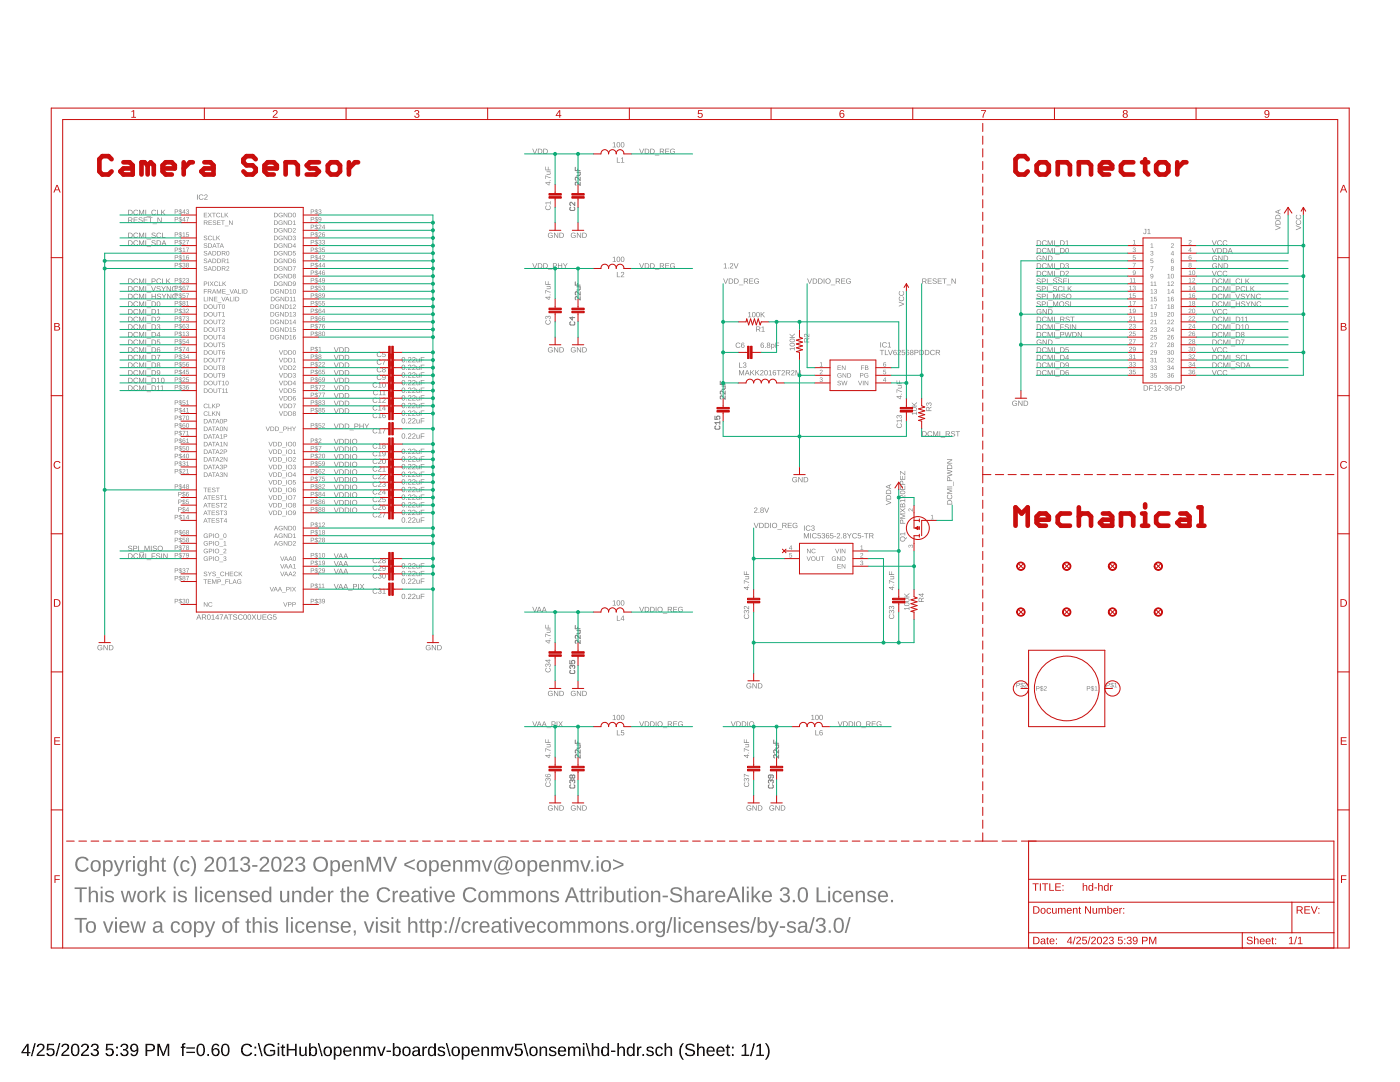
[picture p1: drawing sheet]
<svg xmlns="http://www.w3.org/2000/svg" width="279mm" height="216mm" viewBox="0 0 279 216" stroke-linecap="round" stroke-linejoin="round" font-family="sans-serif">
<path d="M5.4 208.3h.3v1.6h.4v.3h-.4v.5h-.3v-.5h-1.1v-.3zM5.4 208.6l-.8 1.3h.8zM6.9 208.2h.2l-.7 2.5h-.2zM7.6 208.4a.79 .79 0 0 1 1.2 .2 .79 .79 0 0 1-.4 1.1l-.7 .8h1.2v.2h-1.6a2.08 2.08 0 0 1 1-1.3 .48 .48 0 0 0 .1-.8 .48 .48 0 0 0-.8 .3h-.3zM9.4 208.3h1.4v.2h-1.1l-.1 .8a.83 .83 0 0 1 1.2 .2 .83 .83 0 0 1-.2 1.1 .83 .83 0 0 1-1.1 0l-.3-.4 .4-.1a.55 .55 0 0 0 .8 .3 .55 .55 0 0 0 .1-.9 .55 .55 0 0 0-.9 .1h-.3zM11.8 208.2h.3l-.7 2.5h-.3zM12.5 208.4a.79 .79 0 0 1 1.2 .2 .79 .79 0 0 1-.4 1.1l-.7 .8h1.2v.2h-1.6a2.08 2.08 0 0 1 1-1.3 .48 .48 0 0 0 .1-.8 .48 .48 0 0 0-.7 .3h-.4zM14.5 208.4a.91 .91 0 0 1 1.1 .1 .91 .91 0 0 1 .2 1 .89 .89 0 0 1-.3 1.1 .89 .89 0 0 1-1.1-.2l-.2-.5v-.8zM14.7 208.6a1.65 1.65 0 0 0 .1 1.9h.2a1.12 1.12 0 0 0 .5-1.6l-.3-.4zM16.4 208.4a.79 .79 0 0 1 1.3 .2 .79 .79 0 0 1-.5 1.1l-.7 .8h1.3v.2h-1.6a2.08 2.08 0 0 1 1-1.3 .48 .48 0 0 0 .1-.8 .48 .48 0 0 0-.8 .3h-.3zM18.4 208.4a.74 .74 0 0 1 .9-.1 .74 .74 0 0 1 .3 1l-.4 .2a.66 .66 0 0 1 .6 .7 .66 .66 0 0 1-.9 .5l-.7-.2-.1-.4h.3a.49 .49 0 0 0 .7 .4 .49 .49 0 0 0 .2-.8l-.6-.1v-.3a.47 .47 0 0 0 .6-.2 .47 .47 0 0 0-.3-.6 .47 .47 0 0 0-.6 .4h-.3zM21.2 208.3h1.4v.2h-1.1l-.1 .8a.83 .83 0 0 1 1.1 .2 .83 .83 0 0 1-.1 1.1 .83 .83 0 0 1-1.1 0l-.3-.4 .4-.1a.55 .55 0 0 0 .8 .3 .55 .55 0 0 0 .1-.9 .55 .55 0 0 0-.9 .1h-.3zM23.2 208.8h.3v.4h-.3zM23.2 210.4h.3v.3h-.3zM24.3 208.4a.74 .74 0 0 1 .9-.1 .74 .74 0 0 1 .3 1l-.4 .2a.66 .66 0 0 1 .5 .7 .66 .66 0 0 1-.8 .5l-.7-.2-.1-.4h.3a.49 .49 0 0 0 .7 .4 .49 .49 0 0 0 .2-.8l-.6-.1v-.3a.47 .47 0 0 0 .6-.2 .47 .47 0 0 0-.3-.6 .47 .47 0 0 0-.6 .4h-.3zM26.2 208.5a.89 .89 0 0 1 1.1-.1 .89 .89 0 0 1 .3 1 .94 .94 0 0 1-.3 1.1 .94 .94 0 0 1-1.1 0l-.2-.3h.3a.52 .52 0 0 0 .7 .2 .52 .52 0 0 0 .3-.6v-.3a.78 .78 0 0 1-1.2 .1 .78 .78 0 0 1 .1-1.1zM26.2 209.1a.55 .55 0 0 0 1.1 0 .55 .55 0 0 0-1.1 0zM29 208.3a2.12 2.12 0 0 1 1.7 .2 .76 .76 0 0 1 .2 .8 .76 .76 0 0 1-.8 .5h-.7v.9h-.4zM29.4 208.5v1h1a.49 .49 0 0 0-.1-.9zM31.4 208.3h.4l.8 2.1 .7-2.1h.5v2.4h-.3v-2.1l-.8 2.1h-.2l-.8-2.1v2.1h-.3zM36.4 208.3l.6-.1v.2l-.3 .1-.1 .3h.4v.3h-.4v1.6h-.3v-1.6h-.2v-.3h.2zM37.2 209h1.7v.2h-1.7zM37.2 209.9h1.7v.2h-1.7zM39.6 208.4a.91 .91 0 0 1 1 .1 .91 .91 0 0 1 .3 1 .89 .89 0 0 1-.3 1.1 .89 .89 0 0 1-1.2-.2l-.2-.5v-.8zM39.7 208.6a1.65 1.65 0 0 0 .2 1.9h.2a1.12 1.12 0 0 0 .4-1.6l-.3-.4zM41.4 210.3h.3v.4h-.3zM42.6 208.4a.76 .76 0 0 1 1.2 .3l-.3 .1a.51 .51 0 0 0-.7-.2 .51 .51 0 0 0-.3 .6v.3a.79 .79 0 0 1 1.2 0 .79 .79 0 0 1-.1 1.1 .79 .79 0 0 1-1.2-.2 1.85 1.85 0 0 1 .2-2zM42.5 209.9a.52 .52 0 0 0 1 0 .52 .52 0 0 0-1 0zM44.5 208.4a.91 .91 0 0 1 1.1 .1 .91 .91 0 0 1 .2 1 .89 .89 0 0 1-.3 1.1 .89 .89 0 0 1-1.2-.2l-.2-.5v-.8zM44.7 208.6a1.65 1.65 0 0 0 .1 1.9h.2a1.12 1.12 0 0 0 .4-1.6l-.3-.4zM48.4 208.6a1.21 1.21 0 0 1 1.9 .2l-.3 .2a.87 .87 0 0 0-1.2-.4 .87 .87 0 0 0-.3 1.2 .84 .84 0 0 0 .7 .7 .84 .84 0 0 0 .9-.5l.2 .1a1.25 1.25 0 0 1-1.8 .4 1.25 1.25 0 0 1-.1-1.9zM50.8 208.8h.3v.4h-.3zM50.8 210.4h.3v.3h-.3zM51.4 208.2h.3l.7 2.5h-.2zM52.9 208.6a1.27 1.27 0 0 1 2 .2l-.4 .1a.93 .93 0 0 0-1.3-.2 .93 .93 0 0 0-.2 1.3 1.03 1.03 0 0 0 1.6 .2v-.4h-.7v-.3h1v.8a1.33 1.33 0 0 1-1.9 .2 1.33 1.33 0 0 1-.1-1.9zM55.4 208.2h.3v.2h-.3zM55.4 208.8h.3v1.9h-.3zM56.3 208.4h.2v.4h.4v.3h-.4v1.2l.1 .2h.3v.2h-.5l-.1-.1-.1-1.5h-.2v-.3h.2zM57.2 208.3h.4v1h1.3v-1h.3v2.4h-.3v-1.1h-1.3v1.1h-.4zM59.7 208.8h.3v1.2a.45 .45 0 0 0 .5 .5 .45 .45 0 0 0 .4-.6v-1.1h.3v1.9h-.3v-.3a.63 .63 0 0 1-.7 .3 .63 .63 0 0 1-.5-.6zM61.7 208.2h.3v.9a.71 .71 0 0 1 .9-.2 .71 .71 0 0 1 .4 .9 .76 .76 0 0 1-.9 .9l-.4-.3v.3h-.3zM62.2 209.1a.84 .84 0 0 0 .3 1.4 .83 .83 0 0 0 0-1.4zM63.4 208.2h.3l.7 2.5h-.3zM64.8 209.1a.89 .89 0 0 1 1.1-.1 .89 .89 0 0 1 .3 1.1 .89 .89 0 0 1-1.2 .6 .89 .89 0 0 1-.4-1.3zM65.1 209.1a.86 .86 0 0 0 .3 1.4 .79 .79 0 0 0 .5-.7 .79 .79 0 0 0-.5-.8zM66.6 208.8h.3v.3a.71 .71 0 0 1 .9-.2 .71 .71 0 0 1 .4 .9 .76 .76 0 0 1-.9 .9l-.4-.3v1h-.3zM67.1 209.1a.84 .84 0 0 0 .3 1.4 .83 .83 0 0 0 0-1.4zM68.7 209.1a.85 .85 0 0 1 1-.2 .85 .85 0 0 1 .5 .9h-1.4a.54 .54 0 0 0 .4 .7 .54 .54 0 0 0 .6-.3l.3 .1a.89 .89 0 0 1-1.2 .4 .89 .89 0 0 1-.4-1.2zM69 209.2l-.2 .4h1l-.3-.5zM70.5 208.8h.3l.1 .4a.63 .63 0 0 1 .7-.4 .63 .63 0 0 1 .4 .7v1.2h-.3v-1.2a.45 .45 0 0 0-.5-.5 .45 .45 0 0 0-.3 .6v1.1h-.3zM72.5 208.8h.3v.4a.58 .58 0 0 1 .6-.4 .58 .58 0 0 1 .5 .4 .58 .58 0 0 1 .7-.4 .58 .58 0 0 1 .4 .7v1.2h-.3v-1.4a.41 .41 0 0 0-.6-.2 .41 .41 0 0 0-.2 .5v1.1h-.3v-1.4a.41 .41 0 0 0-.6-.2 .41 .41 0 0 0-.2 .5v1.1h-.3zM75.2 208.8h.4l.5 1.7 .5-1.7h.4l-.7 1.9h-.4zM77.1 209.6h.9v.3h-.9zM78.4 208.2h.3v.9a.71 .71 0 0 1 .9-.2 .71 .71 0 0 1 .4 .9 .76 .76 0 0 1-.9 .9l-.4-.3v.3h-.3zM78.9 209.1a.84 .84 0 0 0 .3 1.4 .83 .83 0 0 0 0-1.4zM80.5 209.1a.89 .89 0 0 1 1.1-.1 .89 .89 0 0 1 .3 1.1 .89 .89 0 0 1-1.2 .6 .89 .89 0 0 1-.4-1.3zM80.8 209.1a.86 .86 0 0 0 .3 1.4 .79 .79 0 0 0 .5-.7 .79 .79 0 0 0-.5-.8zM82.6 208.9a.74 .74 0 0 1 .7-.1 .74 .74 0 0 1 .5 .6v1l.3 .1v.2h-.4l-.2-.3a.63 .63 0 0 1-.8 .4 .63 .63 0 0 1-.4-.8 .63 .63 0 0 1 .8-.4h.4a.42 .42 0 0 0-.3-.6 .42 .42 0 0 0-.5 .3h-.4zM82.7 209.9a.39 .39 0 0 0 0 .6 .39 .39 0 0 0 .6-.2l.2-.5zM84.3 208.8h.3v.4l.2-.3 .4-.1v.3h-.4l-.1 .3-.1 1.3h-.3zM85.6 209.1a.67 .67 0 0 1 1.1 0v-.9h.3v2.5h-.3v-.3a.71 .71 0 0 1-1 .3 .71 .71 0 0 1-.3-.9zM85.8 209.2a.91 .91 0 0 0 .4 1.3 .79 .79 0 0 0 .5-.7 .79 .79 0 0 0-.5-.8zM87.6 209a.85 .85 0 0 1 1.2 .3h-.3a.39 .39 0 0 0-.4-.3 .39 .39 0 0 0-.3 .5l.2 .1a.67 .67 0 0 1 .7 .2 .67 .67 0 0 1 .1 .7 .91 .91 0 0 1-1.5-.2l.3-.1a.45 .45 0 0 0 .5 .4 .45 .45 0 0 0 .4-.6h-.1a.82 .82 0 0 1-1-.8zM89 208.2h.2l.8 2.5h-.3zM90.3 209.1a.89 .89 0 0 1 1.2-.1 .89 .89 0 0 1 .2 1.1 .89 .89 0 0 1-1.2 .6 .89 .89 0 0 1-.3-1.3zM90.6 209.1a.86 .86 0 0 0 .3 1.4 .79 .79 0 0 0 .5-.7 .79 .79 0 0 0-.5-.8zM92.1 208.8h.3l.1 .3a.71 .71 0 0 1 .9-.2 .71 .71 0 0 1 .3 .9 .76 .76 0 0 1-.9 .9l-.3-.3v1h-.3zM92.7 209.1a.84 .84 0 0 0 .3 1.4 .83 .83 0 0 0 0-1.4zM94.3 209.1a.85 .85 0 0 1 1-.2 .85 .85 0 0 1 .4 .9h-1.3a.54 .54 0 0 0 .3 .7 .54 .54 0 0 0 .7-.3l.2 .1a.89 .89 0 0 1-1.1 .4 .89 .89 0 0 1-.4-1.2zM94.5 209.2l-.1 .4h1l-.3-.5zM96.1 208.8h.3v.4a.63 .63 0 0 1 .7-.4 .63 .63 0 0 1 .5 .7v1.2h-.3v-1.2a.45 .45 0 0 0-.5-.5 .45 .45 0 0 0-.4 .6v1.1h-.3zM98.1 208.8h.2l.1 .4a.58 .58 0 0 1 .5-.4 .58 .58 0 0 1 .5 .4 .58 .58 0 0 1 .7-.4 .58 .58 0 0 1 .4 .7v1.2h-.3v-1.4a.41 .41 0 0 0-.5-.2 .41 .41 0 0 0-.2 .5v1.1h-.4v-1.4a.41 .41 0 0 0-.5-.2 .41 .41 0 0 0-.2 .5v1.1h-.3zM100.8 208.8h.3l.5 1.7 .6-1.7h.3l-.7 1.9h-.3zM102.8 208.3h1.4v.2h-1.1v.8a.83 .83 0 0 1 1.1 .2 .83 .83 0 0 1-.1 1.1 .83 .83 0 0 1-1.2 0l-.2-.4 .3-.1a.55 .55 0 0 0 .8 .3 .55 .55 0 0 0 .1-.9 .55 .55 0 0 0-.9 .1h-.3zM104.5 208.2h.3l.7 2.5h-.3zM105.8 209.1a.89 .89 0 0 1 1.2-.1 .89 .89 0 0 1 .3 1.1 .89 .89 0 0 1-1.3 .6 .89 .89 0 0 1-.3-1.3zM106.2 209.1a.86 .86 0 0 0 .3 1.4 .79 .79 0 0 0 .5-.7 .79 .79 0 0 0-.5-.8zM107.7 208.8h.3v.4a.63 .63 0 0 1 .7-.4 .63 .63 0 0 1 .5 .7v1.2h-.3v-1.2a.45 .45 0 0 0-.5-.5 .45 .45 0 0 0-.4 .6v1.1h-.3zM109.8 209a.85 .85 0 0 1 1.2 .3h-.3a.39 .39 0 0 0-.4-.3 .39 .39 0 0 0-.3 .5l.2 .1a.67 .67 0 0 1 .7 .2 .67 .67 0 0 1 .1 .7 .91 .91 0 0 1-1.5-.2l.3-.1a.45 .45 0 0 0 .5 .4 .45 .45 0 0 0 .4-.6h-.1a.82 .82 0 0 1-1-.8zM111.5 209.1a.85 .85 0 0 1 1.1-.2 .85 .85 0 0 1 .4 .9h-1.3a.54 .54 0 0 0 .3 .7 .54 .54 0 0 0 .7-.3l.2 .1a.89 .89 0 0 1-1.1 .4 .89 .89 0 0 1-.4-1.2zM111.8 209.2l-.1 .4h1l-.3-.5zM113.4 208.8h.3v.4a.58 .58 0 0 1 .5-.4 .58 .58 0 0 1 .5 .4 .58 .58 0 0 1 .7-.4 .58 .58 0 0 1 .5 .7v1.2h-.4v-1.4a.41 .41 0 0 0-.5-.2 .41 .41 0 0 0-.2 .5v1.1h-.3v-1.4a.41 .41 0 0 0-.6-.2 .41 .41 0 0 0-.2 .5v1.1h-.3zM116.3 208.2h.3v.2h-.3zM116.3 208.8h.3v1.9h-.3zM116.9 208.2h.2l.8 2.5h-.3zM118.1 208.2h.3v1a.63 .63 0 0 1 .7-.4 .63 .63 0 0 1 .5 .7v1.2h-.3v-1.2a.45 .45 0 0 0-.5-.5 .45 .45 0 0 0-.4 .6v1.1h-.3zM120.1 209.1a.67 .67 0 0 1 1.1 0v-.9h.3l.1 2.5h-.3l-.1-.3a.71 .71 0 0 1-.9 .3 .71 .71 0 0 1-.3-.9zM120.4 209.2a.91 .91 0 0 0 .3 1.3 .79 .79 0 0 0 .5-.7 .79 .79 0 0 0-.5-.8zM121.9 209.6h.9v.3h-.9zM123.2 208.2h.3v1a.63 .63 0 0 1 .7-.4 .63 .63 0 0 1 .5 .7v1.2h-.3v-1.2a.45 .45 0 0 0-.5-.5 .45 .45 0 0 0-.4 .6v1.1h-.3zM125.3 209.1a.67 .67 0 0 1 1.1 0l-.1-.9h.4v2.5h-.3v-.3a.71 .71 0 0 1-1 .3 .71 .71 0 0 1-.3-.9zM125.5 209.2a.91 .91 0 0 0 .3 1.3 .79 .79 0 0 0 .5-.7 .79 .79 0 0 0-.5-.8zM127.1 208.8h.3v.4l.2-.3 .4-.1v.3h-.3l-.2 .3v1.3h-.4zM128.2 210.3h.3v.4h-.3zM129.2 209a.85 .85 0 0 1 1.3 .3h-.3a.39 .39 0 0 0-.5-.3 .39 .39 0 0 0-.3 .5l.2 .1a.67 .67 0 0 1 .7 .2 .67 .67 0 0 1 .1 .7 .91 .91 0 0 1-1.4-.2l.2-.1a.45 .45 0 0 0 .6 .4 .45 .45 0 0 0 .3-.6h-.1a.82 .82 0 0 1-.9-.8zM131 209.1a.76 .76 0 0 1 1.3 .3h-.3a.48 .48 0 0 0-.7-.3 .48 .48 0 0 0-.2 .7 .48 .48 0 0 0 .2 .6 .48 .48 0 0 0 .7-.3l.3 .1a.79 .79 0 0 1-.9 .5 .79 .79 0 0 1-.6-.9zM132.6 208.2h.4l-.1 1a.63 .63 0 0 1 .8-.4 .63 .63 0 0 1 .4 .7v1.2h-.3v-1.2a.45 .45 0 0 0-.5-.5 .45 .45 0 0 0-.3 .6v1.1h-.4zM136.2 208.2h.3a2.48 2.48 0 0 0 0 3.2 1.06 1.06 0 0 1-.9-1 2.47 2.47 0 0 1 .6-2.2zM136.9 208.5a1.11 1.11 0 0 1 1.8 .3l-.4 .1a.63 .63 0 0 0-.6-.4 .63 .63 0 0 0-.6 .5l.7 .3a.75 .75 0 0 1 .9 .8 .75 .75 0 0 1-1 .6 .89 .89 0 0 1-1-.6h.3a.78 .78 0 0 0 .7 .4 .78 .78 0 0 0 .7-.4 1.74 1.74 0 0 0-1.3-.7l-.3-.4zM139.1 208.2h.3v1a.63 .63 0 0 1 .7-.4 .63 .63 0 0 1 .5 .7v1.2h-.3v-1.2a.45 .45 0 0 0-.5-.5 .45 .45 0 0 0-.4 .6v1.1h-.3zM141.2 209.1a.85 .85 0 0 1 1-.2 .85 .85 0 0 1 .5 .9h-1.4a.54 .54 0 0 0 .4 .7 .54 .54 0 0 0 .6-.3l.3 .1a.89 .89 0 0 1-1.2 .4 .89 .89 0 0 1-.4-1.2zM141.5 209.2l-.2 .4h1l-.3-.5zM143.2 209.1a.85 .85 0 0 1 1-.2 .85 .85 0 0 1 .4 .9h-1.3a.54 .54 0 0 0 .3 .7 .54 .54 0 0 0 .7-.3l.3 .1a.89 .89 0 0 1-1.2 .4 .89 .89 0 0 1-.4-1.2zM143.4 209.2l-.1 .4h1l-.3-.5zM145.1 208.4h.3v.4h.3v.3h-.3v1.2l.1 .2h.2v.2h-.5l-.1-.1-.1-1.5h-.2v-.3h.3zM146.1 208.8h.3v.4h-.3zM146.1 210.4h.3v.3h-.3zM148.1 208.7l.5-.4h.3v2.2h.6v.2h-1.5v-.2h.6v-1.9l-.5 .4zM150.4 208.2h.3l-.7 2.5h-.3zM151 208.7l.6-.4h.3v2.2h.6v.2h-1.6v-.2h.7v-1.9l-.6 .4zM152.7 208.2a1.06 1.06 0 0 1 .8 1 2.47 2.47 0 0 1-.5 2.2h-.3a2.48 2.48 0 0 0 0-3.2z" fill="#000"/>
<g fill="#808080">
<path d="M15.4 171.3a1.48 1.48 0 0 1 2.3 .4l-.4 .1a1.06 1.06 0 0 0-1.4-.4 1.06 1.06 0 0 0-.4 1.4 1.02 1.02 0 0 0 .8 .8 1.02 1.02 0 0 0 1.1-.6l.3 .2a1.48 1.48 0 0 1-2 .6 1.48 1.48 0 0 1-.6-2zM18.4 171.8a1.09 1.09 0 0 1 1.4 0 1.09 1.09 0 0 1 .3 1.4 1.02 1.02 0 0 1-1.2 .8 1.02 1.02 0 0 1-.8-1.2l.1-.8zM18.7 172a1.04 1.04 0 0 0 .4 1.7 .93 .93 0 0 0 .5-1.4l-.3-.4zM20.6 171.7h.3l.1 .3a.87 .87 0 0 1 1.1-.3 .87 .87 0 0 1 .4 1.1 .88 .88 0 0 1-.4 1.1 .88 .88 0 0 1-1.2-.3l.1 1.2h-.4zM21.2 172a1.21 1.21 0 0 0 .2 1.7h.2a.95 .95 0 0 0 .4-1.4l-.3-.4zM22.7 171.7h.4l.7 1.8 .6-1.8h.4l-.9 2.2a.97 .97 0 0 1-1.1 .9l.1-.3a.64 .64 0 0 0 .7-.6zM25.1 171.7h.4v.4a.54 .54 0 0 1 .7-.5v.4a.57 .57 0 0 0-.6 .2 .57 .57 0 0 0-.1 .5v1.2h-.4zM26.5 170.8h.4v.4h-.4zM26.5 171.7h.4v2.2h-.4zM27.6 171.9a.8 .8 0 0 1 1.3 .1l.1-.3h.3v2.2a.95 .95 0 0 1-.7 .9 .95 .95 0 0 1-1.1-.5l.4-.1a.57 .57 0 0 0 .6 .3 .57 .57 0 0 0 .4-.6v-.4a.85 .85 0 0 1-1.1 .4 .85 .85 0 0 1-.4-1.1zM28 172a1.29 1.29 0 0 0 .1 1.6 .92 .92 0 0 0 .9-.6 .92 .92 0 0 0-.4-1zM29.9 170.8h.4v1.2a.77 .77 0 0 1 .8-.4 .77 .77 0 0 1 .6 .8v1.5h-.4v-1.4a.54 .54 0 0 0-.6-.6 .54 .54 0 0 0-.4 .7v1.3h-.4zM32.4 171.2h.3v.5h.4v.2h-.4v1.5l.1 .2h.4v.3h-.7l-.1-.2-.1-1.8h-.2v-.2h.2zM35.4 170.8h.4a3 3 0 0 0 0 4 1.06 1.06 0 0 1-1-.9l-.1-.5a2.94 2.94 0 0 1 .7-2.6zM36.2 171.9a.92 .92 0 0 1 1.6 .4h-.4a.58 .58 0 0 0-.7-.3 .58 .58 0 0 0-.3 .8 .59 .59 0 0 0 .3 .8 .59 .59 0 0 0 .8-.4l.3 .1a.95 .95 0 0 1-1.1 .6 .95 .95 0 0 1-.7-1.1zM38 170.8a1.06 1.06 0 0 1 .9 .9l.2 .5a2.94 2.94 0 0 1-.8 2.6h-.3a3 3 0 0 0 0-4zM41.1 171.1a.92 .92 0 0 1 1.4 .1 .92 .92 0 0 1-.2 1.4l-1.1 1h1.6v.3h-2a3 3 0 0 1 1.3-1.7 .57 .57 0 0 0-.1-.9 .57 .57 0 0 0-.8 .4h-.4zM43.6 171.1a1.02 1.02 0 0 1 1.1 0 1.02 1.02 0 0 1 .5 1 1.32 1.32 0 0 1-1.4 1.8 1.89 1.89 0 0 1-.5-2.4zM43.8 171.4a2 2 0 0 0 .2 2.2l.2 .1a.91 .91 0 0 0 .6-1.2l-.1-.7a.58 .58 0 0 0-.9-.4zM45.8 171.5l.7-.5h.3v2.6h.7v.3h-1.8v-.3h.7v-2.3l-.6 .5zM48.3 171.1a.92 .92 0 0 1 1.1-.1 .92 .92 0 0 1 .4 1l-.6 .4a.8 .8 0 0 1 .8 1 .8 .8 0 0 1-1.1 .6l-.5-.1-.3-.3-.2-.4 .4-.1a.61 .61 0 0 0 .8 .6 .61 .61 0 0 0 .3-1l-.8-.1v-.3a.58 .58 0 0 0 .9-.3 .58 .58 0 0 0-.5-.8 .58 .58 0 0 0-.7 .5h-.3zM50.3 172.6h1.1v.4h-1.1zM52.1 171.1a.92 .92 0 0 1 1.4 .1 .92 .92 0 0 1-.3 1.4l-1 1h1.5v.3h-1.9a3 3 0 0 1 1.3-1.7 .57 .57 0 0 0-.1-.9 .57 .57 0 0 0-.8 .4h-.4zM54.6 171.1a1.02 1.02 0 0 1 1.1 0 1.02 1.02 0 0 1 .5 1 1.32 1.32 0 0 1-1.4 1.8 1.89 1.89 0 0 1-.5-2.4zM54.8 171.4a2 2 0 0 0 .1 2.2l.3 .1a.91 .91 0 0 0 .6-1.2l-.1-.7a.58 .58 0 0 0-.9-.4zM56.9 171.1a.92 .92 0 0 1 1.4 .1 .92 .92 0 0 1-.3 1.4l-1 1h1.5v.3h-1.9a3 3 0 0 1 1.3-1.7 .57 .57 0 0 0-.1-.9 .57 .57 0 0 0-.8 .4h-.4zM59.3 171.1a.92 .92 0 0 1 1.1-.1 .92 .92 0 0 1 .4 1l-.6 .4a.8 .8 0 0 1 .8 1 .8 .8 0 0 1-1.1 .6l-.5-.1-.3-.3-.2-.4 .4-.1a.61 .61 0 0 0 .8 .6 .61 .61 0 0 0 .3-1l-.8-.1v-.3a.58 .58 0 0 0 .8-.3 .58 .58 0 0 0-.4-.8 .58 .58 0 0 0-.7 .5h-.3zM62.9 171.3a1.51 1.51 0 0 1 2.2 .1 1.51 1.51 0 0 1-.2 2.2 1.51 1.51 0 0 1-2.2-.3l-.2-1.2zM63.2 171.6a1.2 1.2 0 0 0-.1 1.5 1.2 1.2 0 0 0 1.5 .4 1.19 1.19 0 0 0 .3-1.7 1.19 1.19 0 0 0-1.7-.2zM65.9 171.7h.4v.3a.87 .87 0 0 1 1.1-.3 .87 .87 0 0 1 .5 1.1 .88 .88 0 0 1-.4 1.1 .88 .88 0 0 1-1.2-.3v1.2h-.3zM66.6 172a1.21 1.21 0 0 0 .1 1.7h.2a.95 .95 0 0 0 .5-1.4l-.3-.4zM68.5 171.9a1.03 1.03 0 0 1 1.2-.2 1.03 1.03 0 0 1 .6 1.2h-1.7a.66 .66 0 0 0 .4 .8 .66 .66 0 0 0 .9-.4l.3 .1a1.09 1.09 0 0 1-1.5 .5 1.09 1.09 0 0 1-.4-1.5zM68.8 172.1l-.2 .5h1.3a.61 .61 0 0 0-.4-.7 .61 .61 0 0 0-.7 .2zM70.7 171.7h.4v.3a.77 .77 0 0 1 .9-.4 .77 .77 0 0 1 .6 .8v1.5h-.4v-1.4a.54 .54 0 0 0-.6-.6 .54 .54 0 0 0-.5 .7v1.3h-.4zM73.2 171h.5l.9 2.5 .9-2.5h.6v2.9h-.4v-2.6l-.9 2.6h-.3l-1-2.6v2.6h-.3zM76.4 171h.5l.9 2.6 1-2.6h.5l-1.2 2.9h-.5zM80.7 172.3l2.1-.9v.3l-1.8 .8 1.8 .8v.3l-2.1-.9zM83.5 171.8a1.09 1.09 0 0 1 1.4 0 1.09 1.09 0 0 1 .3 1.4 1.02 1.02 0 0 1-1.2 .8 1.02 1.02 0 0 1-.8-1.2l.1-.8zM83.8 172a1.04 1.04 0 0 0 .4 1.7 .93 .93 0 0 0 .5-1.4l-.3-.4zM85.6 171.7h.4v.3a.87 .87 0 0 1 1.1-.3 .87 .87 0 0 1 .5 1.1 .88 .88 0 0 1-.4 1.1 .88 .88 0 0 1-1.2-.3v1.2h-.3zM86.3 172a1.21 1.21 0 0 0 .1 1.7h.2a.95 .95 0 0 0 .5-1.4l-.3-.4zM88.2 171.9a1.03 1.03 0 0 1 1.2-.2 1.03 1.03 0 0 1 .6 1.2h-1.7a.66 .66 0 0 0 .4 .8 .66 .66 0 0 0 .9-.4l.3 .1a1.09 1.09 0 0 1-1.4 .5 1.09 1.09 0 0 1-.5-1.5zM88.5 172.1l-.2 .5h1.3a.61 .61 0 0 0-.4-.7 .61 .61 0 0 0-.7 .2zM90.4 171.7h.4v.3a.77 .77 0 0 1 .9-.4 .77 .77 0 0 1 .6 .8v1.5h-.4v-1.4a.54 .54 0 0 0-.6-.6 .54 .54 0 0 0-.5 .7v1.3h-.4zM92.8 171.7h.4v.3a.7 .7 0 0 1 .6-.4 .7 .7 0 0 1 .7 .4 .7 .7 0 0 1 .8-.4 .7 .7 0 0 1 .5 .8v1.5h-.3v-1.4a.5 .5 0 0 0-.6-.6 .5 .5 0 0 0-.4 .7v1.3h-.4v-1.4a.5 .5 0 0 0-.5-.6 .5 .5 0 0 0-.4 .7v1.3h-.4zM96.1 171.7h.4l.7 1.9 .6-1.9h.4l-.8 2.2h-.4zM99.2 171.4a1.72 1.72 0 0 1 2.1-.5 1.72 1.72 0 0 1 .9 1.9 .8 .8 0 0 1-.4 .8 .8 .8 0 0 1-.9-.1v-.3a.81 .81 0 0 1-1.1 .4 .81 .81 0 0 1-.3-1.1 .92 .92 0 0 1 .6-.8 .92 .92 0 0 1 1 .3l.1-.3h.3l-.3 1.7a.99 .99 0 0 0 .7-1.5 1.63 1.63 0 0 0-2.6-.3 1.63 1.63 0 0 0 .5 2.6 2.39 2.39 0 0 0 1.7-.3l.1 .3a1.91 1.91 0 0 1-3-1l.1-.9zM100 172.1a1.01 1.01 0 0 0 0 1.3 .87 .87 0 0 0 .8-.5 .87 .87 0 0 0-.1-1h-.4zM103.2 171.8a1.09 1.09 0 0 1 1.3 0 1.09 1.09 0 0 1 .3 1.4 1.02 1.02 0 0 1-1.2 .8 1.02 1.02 0 0 1-.8-1.2l.2-.8zM103.5 172a1.04 1.04 0 0 0 .3 1.7 .93 .93 0 0 0 .6-1.4l-.4-.4zM105.3 171.7h.4v.3a.87 .87 0 0 1 1.1-.3 .87 .87 0 0 1 .4 1.1 .88 .88 0 0 1-.4 1.1 .88 .88 0 0 1-1.1-.3v1.2h-.4zM105.9 172a1.21 1.21 0 0 0 .2 1.7h.2a.95 .95 0 0 0 .5-1.4l-.3-.4zM107.9 171.9a1.03 1.03 0 0 1 1.2-.2 1.03 1.03 0 0 1 .5 1.2h-1.6a.66 .66 0 0 0 .4 .8 .66 .66 0 0 0 .8-.4l.3 .1a1.09 1.09 0 0 1-1.4 .5 1.09 1.09 0 0 1-.5-1.5zM108.2 172.1l-.2 .5h1.2a.61 .61 0 0 0-.3-.7 .61 .61 0 0 0-.7 .2zM110.1 171.7h.3l.1 .3a.77 .77 0 0 1 .8-.4 .77 .77 0 0 1 .6 .8v1.5h-.4v-1.4a.54 .54 0 0 0-.6-.6 .54 .54 0 0 0-.4 .7v1.3h-.4zM112.5 171.7h.3v.3a.7 .7 0 0 1 .7-.4 .7 .7 0 0 1 .6 .4 .7 .7 0 0 1 .9-.4 .7 .7 0 0 1 .5 .8v1.5h-.4v-1.4a.5 .5 0 0 0-.5-.6 .5 .5 0 0 0-.4 .7v1.3h-.4v-1.4a.5 .5 0 0 0-.6-.6 .5 .5 0 0 0-.3 .7v1.3h-.4zM115.8 171.7h.4l.6 1.9 .7-1.9h.4l-.9 2.2h-.4zM118 173.5h.4v.4h-.4zM119.1 170.8h.4v.4h-.4zM119.1 171.7h.4v2.2h-.4zM120.3 171.8a1.09 1.09 0 0 1 1.3 0 1.09 1.09 0 0 1 .3 1.4 1.02 1.02 0 0 1-1.2 .8 1.02 1.02 0 0 1-.8-1.2l.2-.8zM120.6 172a1.04 1.04 0 0 0 .3 1.7 .93 .93 0 0 0 .6-1.4l-.4-.4zM122.3 171.4l2.1 .9v.4l-2.1 .9v-.3l1.8-.8-1.8-.8z"/>
<path d="M14.9 177.1h2.4v.3h-1v2.6h-.4v-2.6h-1zM17.7 176.9h.4v1.2a.77 .77 0 0 1 .9-.4 .77 .77 0 0 1 .5 .8v1.5h-.3v-1.4a.54 .54 0 0 0-.6-.6 .54 .54 0 0 0-.5 .7v1.3h-.4zM20.1 176.9h.4v.4h-.4zM20.1 177.8h.4v2.2h-.4zM21.2 177.9a1.03 1.03 0 0 1 1.5 .4h-.3a.5 .5 0 0 0-.6-.4 .5 .5 0 0 0-.4 .6l.6 .2a.7 .7 0 0 1 .8 .8 .7 .7 0 0 1-1 .6l-.8-.3-.1-.3 .3-.1a.66 .66 0 0 0 1.2 0l-.2-.3a1.22 1.22 0 0 1-1.2-.7zM24.1 177.8h.4l.4 1.9 .6-1.9h.4l.5 1.9 .4-1.9h.4l-.6 2.2h-.5l-.4-1.9-.5 1.9h-.5zM27.8 177.9a1.09 1.09 0 0 1 1.3 0 1.09 1.09 0 0 1 .3 1.4 1.02 1.02 0 0 1-1.2 .8 1.02 1.02 0 0 1-.8-1.2l.2-.8zM28.1 178.1a1.04 1.04 0 0 0 .3 1.7 .93 .93 0 0 0 .6-1.4l-.4-.4zM29.9 177.8h.3l.1 .4a.54 .54 0 0 1 .7-.5v.4a.57 .57 0 0 0-.6 .1 .57 .57 0 0 0-.1 .6v1.2h-.4zM31.3 176.9h.4v2l1-1.1h.4l-.9 .9 1 1.3h-.5l-.7-1-.3 .2v.8h-.4zM34.7 176.9h.3v.4h-.3zM34.7 177.8h.3v2.2h-.3zM35.8 177.9a1.03 1.03 0 0 1 1.5 .4h-.4a.5 .5 0 0 0-.5-.4 .5 .5 0 0 0-.4 .6l.5 .2a.7 .7 0 0 1 .8 .8 .7 .7 0 0 1-.9 .6l-.8-.3-.2-.3 .4-.1a.66 .66 0 0 0 1.2 0l-.3-.3a1.22 1.22 0 0 1-1.2-.7zM39 176.9h.3v3.1h-.3zM39.9 176.9h.4v.4h-.4zM39.9 177.8h.4v2.2h-.4zM41 178a.92 .92 0 0 1 1.6 .4h-.4a.58 .58 0 0 0-.8-.3 .58 .58 0 0 0-.2 .8 .59 .59 0 0 0 .2 .8 .59 .59 0 0 0 .8-.4h.4a.95 .95 0 0 1-1.1 .7 .95 .95 0 0 1-.7-1.1zM43.2 178a1.03 1.03 0 0 1 1.2-.2 1.03 1.03 0 0 1 .5 1.2h-1.6a.66 .66 0 0 0 .4 .7 .66 .66 0 0 0 .8-.3l.4 .1a1.09 1.09 0 0 1-1.5 .5 1.09 1.09 0 0 1-.5-1.5zM43.5 178.2l-.2 .5h1.2a.61 .61 0 0 0-.3-.7 .61 .61 0 0 0-.7 .2zM45.4 177.8h.4v.3a.77 .77 0 0 1 .8-.4 .77 .77 0 0 1 .6 .8v1.5h-.4v-1.4a.54 .54 0 0 0-.6-.6 .54 .54 0 0 0-.4 .7v1.3h-.4zM47.9 177.9a1.03 1.03 0 0 1 1.6 .4h-.4a.5 .5 0 0 0-.5-.4 .5 .5 0 0 0-.5 .6l.6 .2a.7 .7 0 0 1 .8 .8 .7 .7 0 0 1-.9 .6l-.8-.3-.2-.3 .4-.1a.66 .66 0 0 0 1.1 0l-.2-.3a1.22 1.22 0 0 1-1.2-.7zM50.1 178a1.03 1.03 0 0 1 1.2-.2 1.03 1.03 0 0 1 .6 1.2h-1.7a.66 .66 0 0 0 .4 .7 .66 .66 0 0 0 .9-.3l.3 .1a1.09 1.09 0 0 1-1.5 .5 1.09 1.09 0 0 1-.4-1.5zM50.4 178.2l-.2 .5h1.3a.61 .61 0 0 0-.4-.7 .61 .61 0 0 0-.7 .2zM52.5 177.9a.81 .81 0 0 1 1.3 .2v-1.2h.3l.1 3.1h-.4v-.3a.87 .87 0 0 1-1.1 .3 .87 .87 0 0 1-.5-1.1zM52.8 178.1a1.34 1.34 0 0 0 .2 1.7 .77 .77 0 0 0 .7-.4 .77 .77 0 0 0 0-.8l-.2-.5zM55.9 177.8h.4v1.4a.54 .54 0 0 0 .6 .6 .54 .54 0 0 0 .4-.7v-1.3h.4v2.2h-.3v-.4a.77 .77 0 0 1-.9 .4 .77 .77 0 0 1-.6-.7zM58.3 177.8h.4v.3a.77 .77 0 0 1 .8-.4 .77 .77 0 0 1 .6 .8v1.5h-.4v-1.4a.54 .54 0 0 0-.6-.6 .54 .54 0 0 0-.4 .7v1.3h-.4zM60.9 177.9a.81 .81 0 0 1 1.2 .2v-1.2h.4v3.1h-.3l-.1-.3a.87 .87 0 0 1-1.1 .3 .87 .87 0 0 1-.4-1.1zM61.2 178.1a1.34 1.34 0 0 0 .1 1.7 .77 .77 0 0 0 .8-.4 .77 .77 0 0 0 0-.8l-.2-.5zM63.2 178a1.03 1.03 0 0 1 1.3-.2 1.03 1.03 0 0 1 .5 1.2h-1.6a.66 .66 0 0 0 .4 .7 .66 .66 0 0 0 .8-.3l.3 .1a1.09 1.09 0 0 1-1.4 .5 1.09 1.09 0 0 1-.5-1.5zM63.5 178.2l-.1 .5h1.2a.61 .61 0 0 0-.3-.7 .61 .61 0 0 0-.8 .2zM65.5 177.8h.3v.4a.54 .54 0 0 1 .7-.5v.4a.57 .57 0 0 0-.5 .1 .57 .57 0 0 0-.1 .6v1.2h-.4zM68.3 177.2h.2v.6h.4v.2h-.4v1.5l.1 .2h.4v.3h-.7l-.1-.2-.1-1.8h-.2v-.2h.2zM69.3 176.9h.4v1.2a.77 .77 0 0 1 .8-.4 .77 .77 0 0 1 .6 .8v1.5h-.4v-1.4a.54 .54 0 0 0-.6-.6 .54 .54 0 0 0-.4 .7v1.3h-.4zM71.8 178a1.03 1.03 0 0 1 1.3-.2 1.03 1.03 0 0 1 .5 1.2h-1.6a.66 .66 0 0 0 .4 .7 .66 .66 0 0 0 .8-.3l.3 .1a1.09 1.09 0 0 1-1.4 .5 1.09 1.09 0 0 1-.5-1.5zM72.1 178.2l-.1 .5h1.2a.61 .61 0 0 0-.3-.7 .61 .61 0 0 0-.8 .2zM75.6 177.4a1.48 1.48 0 0 1 2.3 .4l-.4 .1a1.06 1.06 0 0 0-1.4-.4 1.06 1.06 0 0 0-.5 1.4 1.02 1.02 0 0 0 .9 .8 1.02 1.02 0 0 0 1.1-.6l.3 .2a1.48 1.48 0 0 1-2 .6 1.48 1.48 0 0 1-.6-2zM78.4 177.8h.3v.4a.54 .54 0 0 1 .7-.5v.4a.57 .57 0 0 0-.5 .1 .57 .57 0 0 0-.1 .6v1.2h-.4zM80 178a1.03 1.03 0 0 1 1.2-.2 1.03 1.03 0 0 1 .5 1.2h-1.6a.66 .66 0 0 0 .4 .7 .66 .66 0 0 0 .8-.3l.3 .1a1.09 1.09 0 0 1-1.4 .5 1.09 1.09 0 0 1-.5-1.5zM80.3 178.2l-.2 .5h1.2a.61 .61 0 0 0-.3-.7 .61 .61 0 0 0-.7 .2zM82.5 177.9a.9 .9 0 0 1 .9-.2 .9 .9 0 0 1 .6 .8v1.1l.1 .2h.2v.2h-.3a.39 .39 0 0 1-.4-.4 .76 .76 0 0 1-1 .5 .76 .76 0 0 1-.5-.9 .76 .76 0 0 1 1-.6h.5a.52 .52 0 0 0-.4-.6 .52 .52 0 0 0-.6 .4l-.4-.1zM82.6 179a.47 .47 0 0 0 .1 .8 .47 .47 0 0 0 .7-.2l.2-.7zM84.7 177.2h.3v.6h.4v.2h-.4v1.5l.1 .2h.3v.3h-.6l-.1-.2-.1-1.8h-.2v-.2h.2zM85.8 176.9h.3v.4h-.3zM85.8 177.8h.3v2.2h-.3zM86.4 177.8h.5l.6 1.9 .7-1.9h.4l-.9 2.2h-.4zM89 178a1.03 1.03 0 0 1 1.3-.2 1.03 1.03 0 0 1 .5 1.2h-1.6a.66 .66 0 0 0 .4 .7 .66 .66 0 0 0 .8-.3l.3 .1a1.09 1.09 0 0 1-1.4 .5 1.09 1.09 0 0 1-.5-1.5zM89.3 178.2l-.1 .5h1.2a.61 .61 0 0 0-.4-.7 .61 .61 0 0 0-.7 .2zM92.8 177.4a1.48 1.48 0 0 1 2.3 .4l-.4 .1a1.06 1.06 0 0 0-1.4-.4 1.06 1.06 0 0 0-.5 1.4 1.02 1.02 0 0 0 .9 .8 1.02 1.02 0 0 0 1.1-.6l.3 .2a1.48 1.48 0 0 1-2 .6 1.48 1.48 0 0 1-.6-2zM95.8 177.9a1.09 1.09 0 0 1 1.4 0 1.09 1.09 0 0 1 .2 1.4 1.02 1.02 0 0 1-1.1 .8 1.02 1.02 0 0 1-.9-1.2l.2-.8zM96.1 178.1a1.04 1.04 0 0 0 .3 1.7 .93 .93 0 0 0 .6-1.4l-.3-.4zM97.9 177.8h.4v.3a.7 .7 0 0 1 .7-.4 .7 .7 0 0 1 .6 .4 .7 .7 0 0 1 .8-.4 .7 .7 0 0 1 .6 .8v1.5h-.4v-1.4a.5 .5 0 0 0-.6-.6 .5 .5 0 0 0-.4 .7v1.3h-.3v-1.4a.5 .5 0 0 0-.6-.6 .5 .5 0 0 0-.4 .7v1.3h-.3zM101.5 177.8h.4v.3a.7 .7 0 0 1 .6-.4 .7 .7 0 0 1 .7 .4 .7 .7 0 0 1 .8-.4 .7 .7 0 0 1 .5 .8v1.5h-.3v-1.4a.5 .5 0 0 0-.6-.6 .5 .5 0 0 0-.4 .7v1.3h-.4v-1.4a.5 .5 0 0 0-.5-.6 .5 .5 0 0 0-.4 .7v1.3h-.4zM105.4 177.9a1.09 1.09 0 0 1 1.3 0 1.09 1.09 0 0 1 .3 1.4 1.02 1.02 0 0 1-1.2 .8 1.02 1.02 0 0 1-.8-1.2l.2-.8zM105.7 178.1a1.04 1.04 0 0 0 .3 1.7 .93 .93 0 0 0 .6-1.4l-.4-.4zM107.5 177.8h.3l.1 .3a.77 .77 0 0 1 .8-.4 .77 .77 0 0 1 .6 .8v1.5h-.4v-1.4a.54 .54 0 0 0-.6-.6 .54 .54 0 0 0-.4 .7v1.3h-.4zM110 177.9a1.03 1.03 0 0 1 1.5 .4h-.3a.5 .5 0 0 0-.6-.4 .5 .5 0 0 0-.4 .6l.6 .2a.7 .7 0 0 1 .8 .8 .7 .7 0 0 1-.9 .6l-.8-.3-.2-.3 .3-.1a.66 .66 0 0 0 1.2 0l-.2-.3a1.22 1.22 0 0 1-1.2-.7zM113.9 177.1h.5l1.2 2.9h-.5l-.3-.8h-1.3l-.4 .8h-.4zM114.1 177.4l-.5 1.4h1.1zM116 177.2h.3v.6h.4v.2h-.4v1.5l.1 .2h.3v.3h-.6l-.2-.2v-1.8h-.3v-.2h.3zM117.2 177.2h.3v.6h.4v.2h-.4v1.5l.1 .2h.3v.3h-.6l-.2-.2v-1.8h-.3v-.2h.3zM118.2 177.8h.4v.4a.54 .54 0 0 1 .7-.5v.4a.57 .57 0 0 0-.6 .1 .57 .57 0 0 0-.1 .6v1.2h-.3zM119.7 176.9h.3v.4h-.3zM119.7 177.8h.3v2.2h-.3zM120.6 176.9h.4v1.2a.87 .87 0 0 1 1.1-.3 .87 .87 0 0 1 .4 1.1 .87 .87 0 0 1-.4 1.1 .87 .87 0 0 1-1.1-.3v.3h-.4zM121.3 178.1a1.02 1.02 0 0 0 .3 1.7 .95 .95 0 0 0 .5-1.4l-.3-.4zM123 177.8h.4v1.4a.54 .54 0 0 0 .6 .6 .54 .54 0 0 0 .4-.7v-1.3h.4v2.2h-.3v-.4a.77 .77 0 0 1-.9 .4 .77 .77 0 0 1-.6-.7zM125.6 177.2h.2v.6h.4v.2h-.4v1.5l.1 .2h.4v.3h-.7l-.1-.2-.1-1.8h-.2v-.2h.3zM126.6 176.9h.4v.4h-.4zM126.6 177.8h.4v2.2h-.4zM127.8 177.9a1.09 1.09 0 0 1 1.4 0 1.09 1.09 0 0 1 .2 1.4 1.02 1.02 0 0 1-1.1 .8 1.02 1.02 0 0 1-.9-1.2l.2-.8zM128.1 178.1a1.04 1.04 0 0 0 .3 1.7 .93 .93 0 0 0 .6-1.4l-.3-.4zM129.9 177.8h.4v.3a.77 .77 0 0 1 .9-.4 .77 .77 0 0 1 .6 .8v1.5h-.4v-1.4a.54 .54 0 0 0-.6-.6 .54 .54 0 0 0-.5 .7v1.3h-.3zM132.2 178.7h1.1v.4h-1.1zM133.9 177.4a1.35 1.35 0 0 1 2.2 .3l-.4 .1a.83 .83 0 0 0-.8-.5 .83 .83 0 0 0-.7 .5 1.44 1.44 0 0 0 1.4 .7 .8 .8 0 0 1 .6 .9 .8 .8 0 0 1-.9 .6 1.35 1.35 0 0 1-1.6-.7l.4-.1a.94 .94 0 0 0 .8 .6 .94 .94 0 0 0 .8-.6 1.29 1.29 0 0 0-1.2-.6 .75 .75 0 0 1-.6-1.2zM136.6 176.9h.4v1.2a.77 .77 0 0 1 .9-.4 .77 .77 0 0 1 .6 .8v1.5h-.4v-1.4a.54 .54 0 0 0-.6-.6 .54 .54 0 0 0-.5 .7v1.3h-.4zM139.3 177.9a.9 .9 0 0 1 .9-.2 .9 .9 0 0 1 .6 .8v1.1l.1 .2h.2v.2h-.3a.39 .39 0 0 1-.4-.4 .76 .76 0 0 1-.9 .5 .76 .76 0 0 1-.6-.9 .76 .76 0 0 1 1-.6h.5a.52 .52 0 0 0-.4-.6 .52 .52 0 0 0-.6 .4l-.4-.1zM139.5 179a.47 .47 0 0 0 0 .8 .47 .47 0 0 0 .7-.2l.2-.7zM141.4 177.8h.4v.4a.54 .54 0 0 1 .7-.5v.4a.57 .57 0 0 0-.6 .1 .57 .57 0 0 0-.1 .6v1.2h-.4zM143 178a1.03 1.03 0 0 1 1.2-.2 1.03 1.03 0 0 1 .5 1.2h-1.6a.66 .66 0 0 0 .4 .7 .66 .66 0 0 0 .9-.3l.3 .1a1.09 1.09 0 0 1-1.5 .5 1.09 1.09 0 0 1-.4-1.5zM143.3 178.2l-.2 .5h1.3a.61 .61 0 0 0-.4-.7 .61 .61 0 0 0-.7 .2zM146.2 177.1h.4l1.2 2.9h-.4l-.3-.8h-1.4l-.3 .8h-.5zM146.4 177.4l-.6 1.4h1.1zM148.1 176.9h.4v3.1h-.4zM149 176.9h.4v.4h-.4zM149 177.8h.4v2.2h-.4zM150 176.9h.4v2l1-1.1h.4l-.9 .9 1 1.3h-.5l-.7-1-.3 .2v.8h-.4zM152.3 178a1.03 1.03 0 0 1 1.3-.2 1.03 1.03 0 0 1 .5 1.2h-1.7a.66 .66 0 0 0 .4 .7 .66 .66 0 0 0 .9-.3l.3 .1a1.09 1.09 0 0 1-1.4 .5 1.09 1.09 0 0 1-.5-1.5zM152.6 178.2l-.2 .5h1.3a.61 .61 0 0 0-.4-.7 .61 .61 0 0 0-.7 .2zM156 177.2a.92 .92 0 0 1 1.1-.1 .92 .92 0 0 1 .4 1l-.6 .4a.8 .8 0 0 1 .8 1 .8 .8 0 0 1-1.1 .6l-.5-.1-.3-.3-.2-.4 .4-.1a.61 .61 0 0 0 .8 .6 .61 .61 0 0 0 .3-1l-.8-.1v-.3a.58 .58 0 0 0 .8-.3 .58 .58 0 0 0-.4-.8 .58 .58 0 0 0-.7 .5h-.3zM158.2 179.6h.4v.4h-.4zM159.6 177.2a1.02 1.02 0 0 1 1.2 0 1.02 1.02 0 0 1 .4 1 1.32 1.32 0 0 1-1.3 1.8 1.89 1.89 0 0 1-.6-2.4zM159.9 177.5a2 2 0 0 0 .1 2.2l.2 .1a.91 .91 0 0 0 .7-1.3l-.1-.7a.58 .58 0 0 0-.9-.3zM163 177.1h.4v2.6h1.5v.3h-1.9zM165.3 176.9h.4v.4h-.4zM165.3 177.8h.4v2.2h-.4zM166.4 178a.92 .92 0 0 1 1.6 .4h-.4a.58 .58 0 0 0-.8-.3 .58 .58 0 0 0-.3 .8 .59 .59 0 0 0 .3 .8 .59 .59 0 0 0 .8-.4h.4a.95 .95 0 0 1-1.2 .7 .95 .95 0 0 1-.7-1.1zM168.6 178a1.03 1.03 0 0 1 1.2-.2 1.03 1.03 0 0 1 .5 1.2h-1.6a.66 .66 0 0 0 .4 .7 .66 .66 0 0 0 .8-.3l.3 .1a1.09 1.09 0 0 1-1.4 .5 1.09 1.09 0 0 1-.5-1.5zM168.9 178.2l-.2 .5h1.2a.61 .61 0 0 0-.3-.7 .61 .61 0 0 0-.7 .2zM170.8 177.8h.3l.1 .3a.77 .77 0 0 1 .8-.4 .77 .77 0 0 1 .6 .8v1.5h-.4v-1.4a.54 .54 0 0 0-.6-.6 .54 .54 0 0 0-.4 .7v1.3h-.4zM173.3 177.9a1.03 1.03 0 0 1 1.5 .4h-.3a.5 .5 0 0 0-.6-.4 .5 .5 0 0 0-.4 .6l.6 .2a.7 .7 0 0 1 .8 .8 .7 .7 0 0 1-.9 .6l-.8-.3-.2-.3 .3-.1a.66 .66 0 0 0 1.2 0l-.2-.3a1.22 1.22 0 0 1-1.2-.7zM175.5 178a1.03 1.03 0 0 1 1.2-.2 1.03 1.03 0 0 1 .5 1.2h-1.6a.66 .66 0 0 0 .4 .7 .66 .66 0 0 0 .8-.3l.4 .1a1.09 1.09 0 0 1-1.5 .5 1.09 1.09 0 0 1-.5-1.5zM175.8 178.2l-.2 .5h1.2a.61 .61 0 0 0-.3-.7 .61 .61 0 0 0-.7 .2zM177.8 179.6h.4v.4h-.4z"/>
<path d="M14.9 183.2h2.4v.3h-1v2.6h-.4v-2.6h-1zM17.5 184a1.09 1.09 0 0 1 1.3 0 1.09 1.09 0 0 1 .3 1.3 1.02 1.02 0 0 1-1.2 .8 1.02 1.02 0 0 1-.8-1.1l.2-.8zM17.8 184.2a1.04 1.04 0 0 0 .3 1.7 .93 .93 0 0 0 .6-1.4l-.4-.4zM20.5 183.8h.4l.7 2 .7-2h.4l-.9 2.3h-.4zM23 183h.3v.4h-.3zM23 183.8h.3v2.3h-.3zM24.1 184.1a1.03 1.03 0 0 1 1.2-.2 1.03 1.03 0 0 1 .5 1.2h-1.6a.66 .66 0 0 0 .4 .7 .66 .66 0 0 0 .8-.3l.4 .1a1.09 1.09 0 0 1-1.5 .4 1.09 1.09 0 0 1-.5-1.4zM24.4 184.3l-.2 .5h1.2a.61 .61 0 0 0-.3-.7 .61 .61 0 0 0-.7 .2zM26 183.8h.4l.5 2 .5-2h.4l.5 2 .5-2h.3l-.6 2.3h-.5l-.4-1.9-.5 1.9h-.5zM30.9 184a.9 .9 0 0 1 .9-.2 .9 .9 0 0 1 .6 .8v1.1l.1 .2h.2v.2h-.3a.39 .39 0 0 1-.4-.4 .76 .76 0 0 1-.9 .5 .76 .76 0 0 1-.6-.9 .76 .76 0 0 1 1-.6h.5a.52 .52 0 0 0-.4-.6 .52 .52 0 0 0-.6 .4l-.4-.1zM31 185.1a.47 .47 0 0 0 .1 .8 .47 .47 0 0 0 .7-.2l.2-.7zM34.3 184.1a.92 .92 0 0 1 1.6 .4h-.4a.58 .58 0 0 0-.7-.3 .58 .58 0 0 0-.3 .8 .59 .59 0 0 0 .3 .8 .59 .59 0 0 0 .8-.4h.3a.95 .95 0 0 1-1.1 .7 .95 .95 0 0 1-.7-1.1zM36.6 184a1.09 1.09 0 0 1 1.3 0 1.09 1.09 0 0 1 .3 1.3 1.02 1.02 0 0 1-1.2 .8 1.02 1.02 0 0 1-.8-1.1l.2-.8zM36.9 184.2a1.04 1.04 0 0 0 .3 1.7 .93 .93 0 0 0 .6-1.4l-.4-.4zM38.7 183.8h.4v.4a.87 .87 0 0 1 1.1-.3 .87 .87 0 0 1 .4 1.1 .88 .88 0 0 1-.4 1.1 .88 .88 0 0 1-1.1-.3v1.2h-.4zM39.4 184.2a1.21 1.21 0 0 0 .1 1.7h.2a.95 .95 0 0 0 .5-1.4l-.3-.4zM40.8 183.8h.4l.7 1.9 .7-1.9h.4l-.9 2.3a.97 .97 0 0 1-1.1 .9l.1-.3a.64 .64 0 0 0 .6-.6zM44.7 184a1.09 1.09 0 0 1 1.4 0 1.09 1.09 0 0 1 .2 1.3 1.02 1.02 0 0 1-1.1 .8 1.02 1.02 0 0 1-.9-1.1l.2-.8zM45 184.2a1.04 1.04 0 0 0 .3 1.7 .93 .93 0 0 0 .6-1.4l-.3-.4zM47.1 183.1l.7-.1v.3h-.3l-.2 .2v.3h.5v.3h-.5v2h-.4v-2h-.3v-.3h.3zM49.4 183.3h.2v.5h.5v.3h-.5v1.5l.2 .2h.3v.3h-.6l-.2-.2v-1.8h-.3v-.3h.3zM50.4 183h.4v1.2a.77 .77 0 0 1 .9-.4 .77 .77 0 0 1 .5 .8v1.5h-.3v-1.4a.54 .54 0 0 0-.6-.6 .54 .54 0 0 0-.5 .7v1.3h-.4zM52.8 183h.4v.4h-.4zM52.8 183.8h.4v2.3h-.4zM53.9 184a1.03 1.03 0 0 1 1.5 .4h-.3a.5 .5 0 0 0-.6-.4 .5 .5 0 0 0-.4 .6l.6 .2a.7 .7 0 0 1 .8 .8 .7 .7 0 0 1-.9 .6l-.8-.3-.2-.3 .3-.1a.66 .66 0 0 0 1.2 0l-.2-.3a1.22 1.22 0 0 1-1.2-.8zM57.1 183h.4v3.1h-.4zM58.1 183h.3v.4h-.3zM58.1 183.8h.3v2.3h-.3zM59.2 184.1a.92 .92 0 0 1 1.6 .4h-.4a.58 .58 0 0 0-.8-.3 .58 .58 0 0 0-.3 .8 .59 .59 0 0 0 .3 .8 .59 .59 0 0 0 .8-.4h.4a.95 .95 0 0 1-1.2 .7 .95 .95 0 0 1-.7-1.1zM61.3 184.1a1.03 1.03 0 0 1 1.3-.2 1.03 1.03 0 0 1 .5 1.2h-1.6a.66 .66 0 0 0 .4 .7 .66 .66 0 0 0 .8-.3l.3 .1a1.09 1.09 0 0 1-1.4 .4 1.09 1.09 0 0 1-.5-1.4zM61.6 184.3l-.1 .5h1.2a.61 .61 0 0 0-.4-.7 .61 .61 0 0 0-.7 .2zM63.6 183.8h.3v.4a.77 .77 0 0 1 .9-.4 .77 .77 0 0 1 .6 .8v1.5h-.4v-1.4a.54 .54 0 0 0-.6-.6 .54 .54 0 0 0-.5 .7v1.3h-.3zM66.1 184a1.03 1.03 0 0 1 1.5 .4h-.3a.5 .5 0 0 0-.6-.4 .5 .5 0 0 0-.4 .6l.6 .2a.7 .7 0 0 1 .7 .8 .7 .7 0 0 1-.9 .6l-.8-.3-.1-.3 .3-.1a.66 .66 0 0 0 1.2 0l-.2-.3a1.22 1.22 0 0 1-1.2-.8zM68.3 184.1a1.03 1.03 0 0 1 1.2-.2 1.03 1.03 0 0 1 .5 1.2h-1.6a.66 .66 0 0 0 .4 .7 .66 .66 0 0 0 .8-.3l.3 .1a1.09 1.09 0 0 1-1.4 .4 1.09 1.09 0 0 1-.5-1.4zM68.6 184.3l-.2 .5h1.2a.61 .61 0 0 0-.3-.7 .61 .61 0 0 0-.7 .2zM70.6 185.7h.4l-.2 1h-.2l.2-.6h-.2zM72.6 183.8h.4l.6 2 .7-2h.4l-.8 2.3h-.5zM75 183h.4v.4h-.4zM75 183.8h.4v2.3h-.4zM76.1 184a1.03 1.03 0 0 1 1.5 .4h-.3a.5 .5 0 0 0-.6-.4 .5 .5 0 0 0-.4 .6l.6 .2a.7 .7 0 0 1 .8 .8 .7 .7 0 0 1-.9 .6l-.8-.3-.2-.3 .3-.1a.66 .66 0 0 0 1.2 0l-.2-.3a1.22 1.22 0 0 1-1.2-.8zM78.1 183h.4v.4h-.4zM78.1 183.8h.4v2.3h-.4zM79.2 183.3h.3v.5h.4v.3h-.4v1.5l.1 .2h.4v.3h-.7l-.1-.2-.1-1.8h-.2v-.3h.2zM81.5 183h.4l-.1 1.2a.77 .77 0 0 1 .9-.4 .77 .77 0 0 1 .6 .8v1.5h-.4v-1.4a.54 .54 0 0 0-.6-.6 .54 .54 0 0 0-.4 .7v1.3h-.4zM84 183.3h.3v.5h.4v.3h-.4v1.5l.1 .2h.3v.3h-.6l-.2-.2v-1.8h-.3v-.3h.3zM85.2 183.3h.3v.5h.4v.3h-.4v1.5l.1 .2h.3v.3h-.6l-.2-.2v-1.8h-.3v-.3h.3zM86.2 183.8h.4v.4a.87 .87 0 0 1 1.1-.3 .87 .87 0 0 1 .5 1.1 .88 .88 0 0 1-.5 1.1 .88 .88 0 0 1-1.1-.3v1.2h-.4zM86.9 184.2a1.21 1.21 0 0 0 .1 1.7h.2a.95 .95 0 0 0 .5-1.4l-.3-.4zM88.7 183.8h.4v.5h-.4zM88.7 185.7h.4v.4h-.4zM90.4 183h.3l-.8 3.2h-.4zM91.6 183h.3l-.8 3.2h-.4zM92.4 184.1a.92 .92 0 0 1 1.5 .4h-.3a.58 .58 0 0 0-.8-.3 .58 .58 0 0 0-.3 .8 .59 .59 0 0 0 .3 .8 .59 .59 0 0 0 .8-.4h.4a.95 .95 0 0 1-1.2 .7 .95 .95 0 0 1-.7-1.1zM94.4 183.8h.3v.5a.54 .54 0 0 1 .7-.5v.4a.57 .57 0 0 0-.5 .1 .57 .57 0 0 0-.2 .6v1.2h-.3zM96 184.1a1.03 1.03 0 0 1 1.2-.2 1.03 1.03 0 0 1 .5 1.2h-1.6a.66 .66 0 0 0 .4 .7 .66 .66 0 0 0 .8-.3l.3 .1a1.09 1.09 0 0 1-1.4 .4 1.09 1.09 0 0 1-.5-1.4zM96.3 184.3l-.2 .5h1.2a.61 .61 0 0 0-.3-.7 .61 .61 0 0 0-.7 .2zM98.5 184a.9 .9 0 0 1 .9-.2 .9 .9 0 0 1 .5 .8l.1 1.1 .1 .2h.2v.2h-.3a.39 .39 0 0 1-.4-.4 .76 .76 0 0 1-1 .5 .76 .76 0 0 1-.5-.9 .76 .76 0 0 1 1-.6h.5a.52 .52 0 0 0-.4-.6 .52 .52 0 0 0-.6 .4l-.4-.1zM98.6 185.1a.47 .47 0 0 0 .1 .8 .47 .47 0 0 0 .7-.2l.2-.7zM100.7 183.3h.3v.5h.4v.3h-.4v1.5l.1 .2h.3v.3h-.6l-.1-.2-.1-1.8h-.3v-.3h.3zM101.8 183h.3v.4h-.3zM101.8 183.8h.3v2.3h-.3zM102.4 183.8h.4l.7 2 .7-2h.4l-.9 2.3h-.4zM105 184.1a1.03 1.03 0 0 1 1.3-.2 1.03 1.03 0 0 1 .5 1.2h-1.6a.66 .66 0 0 0 .4 .7 .66 .66 0 0 0 .8-.3l.3 .1a1.09 1.09 0 0 1-1.4 .4 1.09 1.09 0 0 1-.5-1.4zM105.3 184.3l-.1 .5h1.2a.61 .61 0 0 0-.4-.7 .61 .61 0 0 0-.7 .2zM107.4 184.1a.92 .92 0 0 1 1.6 .4h-.4a.58 .58 0 0 0-.8-.3 .58 .58 0 0 0-.3 .8 .59 .59 0 0 0 .3 .8 .59 .59 0 0 0 .8-.4h.4a.95 .95 0 0 1-1.2 .7 .95 .95 0 0 1-.6-1.1zM109.7 184a1.09 1.09 0 0 1 1.3 0 1.09 1.09 0 0 1 .3 1.3 1.02 1.02 0 0 1-1.2 .8 1.02 1.02 0 0 1-.8-1.1l.2-.8zM110 184.2a1.04 1.04 0 0 0 .3 1.7 .93 .93 0 0 0 .6-1.4l-.4-.4zM111.8 183.8h.3l.1 .4a.7 .7 0 0 1 .6-.4 .7 .7 0 0 1 .7 .4 .7 .7 0 0 1 .8-.4 .7 .7 0 0 1 .5 .8v1.5h-.4v-1.4a.5 .5 0 0 0-.5-.6 .5 .5 0 0 0-.4 .7v1.3h-.4v-1.4a.5 .5 0 0 0-.5-.6 .5 .5 0 0 0-.4 .7v1.3h-.4zM115.4 183.8h.3v.4a.7 .7 0 0 1 .7-.4 .7 .7 0 0 1 .6 .4 .7 .7 0 0 1 .9-.4 .7 .7 0 0 1 .5 .8v1.5h-.4v-1.4a.5 .5 0 0 0-.5-.6 .5 .5 0 0 0-.4 .7v1.3h-.4v-1.4a.5 .5 0 0 0-.6-.6 .5 .5 0 0 0-.3 .7v1.3h-.4zM119.2 184a1.09 1.09 0 0 1 1.4 0 1.09 1.09 0 0 1 .2 1.3 1.02 1.02 0 0 1-1.1 .8 1.02 1.02 0 0 1-.9-1.1l.2-.8zM119.5 184.2a1.04 1.04 0 0 0 .3 1.7 .93 .93 0 0 0 .6-1.4l-.3-.4zM121.3 183.8h.4v.4a.77 .77 0 0 1 .9-.4 .77 .77 0 0 1 .6 .8v1.5h-.4v-1.4a.54 .54 0 0 0-.6-.6 .54 .54 0 0 0-.5 .7v1.3h-.3zM123.9 184a1.03 1.03 0 0 1 1.5 .4h-.3a.5 .5 0 0 0-.6-.4 .5 .5 0 0 0-.4 .6l.5 .2a.7 .7 0 0 1 .8 .8 .7 .7 0 0 1-.9 .6l-.8-.3-.1-.3 .3-.1a.66 .66 0 0 0 1.2 0l-.2-.3a1.22 1.22 0 0 1-1.2-.8zM126 185.7h.4v.4h-.4zM127.3 184a1.09 1.09 0 0 1 1.4 0 1.09 1.09 0 0 1 .3 1.3 1.02 1.02 0 0 1-1.2 .8 1.02 1.02 0 0 1-.8-1.1l.1-.8zM127.6 184.2a1.04 1.04 0 0 0 .4 1.7 .93 .93 0 0 0 .5-1.4l-.3-.4zM129.5 183.8h.3v.5a.54 .54 0 0 1 .7-.5v.4a.57 .57 0 0 0-.5 .1 .57 .57 0 0 0-.1 .6v1.2h-.4zM131 184.1a.8 .8 0 0 1 1.3 .1l.1-.4h.3v2.3a.95 .95 0 0 1-.7 .9 .95 .95 0 0 1-1.1-.5l.4-.1a.57 .57 0 0 0 .6 .3 .57 .57 0 0 0 .4-.6v-.4a.85 .85 0 0 1-1.1 .4 .85 .85 0 0 1-.4-1.1zM131.4 184.2a1.29 1.29 0 0 0 .1 1.6 .92 .92 0 0 0 .8-.6 .92 .92 0 0 0-.3-1zM133.9 183h.3l-.9 3.2h-.3zM134.5 183h.4v3.1h-.4zM135.4 183h.4v.4h-.4zM135.4 183.8h.4v2.3h-.4zM136.5 184.1a.92 .92 0 0 1 1.6 .4h-.4a.58 .58 0 0 0-.7-.3 .58 .58 0 0 0-.3 .8 .59 .59 0 0 0 .3 .8 .59 .59 0 0 0 .8-.4h.3a.95 .95 0 0 1-1.1 .7 .95 .95 0 0 1-.7-1.1zM138.7 184.1a1.03 1.03 0 0 1 1.2-.2 1.03 1.03 0 0 1 .5 1.2h-1.6a.66 .66 0 0 0 .4 .7 .66 .66 0 0 0 .9-.3l.3 .1a1.09 1.09 0 0 1-1.5 .4 1.09 1.09 0 0 1-.4-1.4zM139 184.3l-.2 .5h1.3a.61 .61 0 0 0-.4-.7 .61 .61 0 0 0-.7 .2zM140.9 183.8h.4v.4a.77 .77 0 0 1 .9-.4 .77 .77 0 0 1 .5 .8v1.5h-.3v-1.4a.54 .54 0 0 0-.6-.6 .54 .54 0 0 0-.5 .7v1.3h-.4zM143.5 184a1.03 1.03 0 0 1 1.5 .4h-.4a.5 .5 0 0 0-.5-.4 .5 .5 0 0 0-.4 .6l.5 .2a.7 .7 0 0 1 .8 .8 .7 .7 0 0 1-.9 .6l-.8-.3-.2-.3 .4-.1a.66 .66 0 0 0 1.2 0l-.3-.3a1.22 1.22 0 0 1-1.2-.8zM145.6 184.1a1.03 1.03 0 0 1 1.3-.2 1.03 1.03 0 0 1 .5 1.2h-1.6a.66 .66 0 0 0 .4 .7 .66 .66 0 0 0 .8-.3l.3 .1a1.09 1.09 0 0 1-1.4 .4 1.09 1.09 0 0 1-.5-1.4zM145.9 184.3l-.1 .5h1.2a.61 .61 0 0 0-.4-.7 .61 .61 0 0 0-.7 .2zM148 184a1.03 1.03 0 0 1 1.5 .4h-.3a.5 .5 0 0 0-.6-.4 .5 .5 0 0 0-.4 .6l.6 .2a.7 .7 0 0 1 .8 .8 .7 .7 0 0 1-1 .6l-.8-.3-.1-.3 .3-.1a.66 .66 0 0 0 1.2 0l-.2-.3a1.22 1.22 0 0 1-1.2-.8zM150.6 183h.3l-.8 3.2h-.4zM151.2 183h.4v1.2a.87 .87 0 0 1 1.1-.3 .87 .87 0 0 1 .4 1.1 .87 .87 0 0 1-.4 1.1 .87 .87 0 0 1-1.1-.3l-.1 .3h-.3zM151.8 184.2a1.02 1.02 0 0 0 .4 1.7 .95 .95 0 0 0 .5-1.4l-.3-.4zM153.3 183.8h.4l.7 1.9 .6-1.9h.4l-.8 2.3a.97 .97 0 0 1-1.2 .9l.1-.3a.64 .64 0 0 0 .7-.6zM155.6 184.8h1.1v.3h-1.1zM157.3 184a1.03 1.03 0 0 1 1.5 .4h-.3a.5 .5 0 0 0-.6-.4 .5 .5 0 0 0-.4 .6l.6 .2a.7 .7 0 0 1 .8 .8 .7 .7 0 0 1-1 .6l-.7-.3-.2-.3 .3-.1a.66 .66 0 0 0 1.2 0l-.2-.3a1.22 1.22 0 0 1-1.2-.8zM159.6 184a.9 .9 0 0 1 .9-.2 .9 .9 0 0 1 .6 .8v1.1l.1 .2h.2v.2h-.3a.39 .39 0 0 1-.4-.4 .76 .76 0 0 1-.9 .5 .76 .76 0 0 1-.6-.9 .76 .76 0 0 1 1-.6h.5a.52 .52 0 0 0-.4-.6 .52 .52 0 0 0-.6 .4l-.4-.1zM159.8 185.1a.47 .47 0 0 0 0 .8 .47 .47 0 0 0 .7-.2l.2-.7zM162.3 183h.3l-.8 3.2h-.4zM163.1 183.3a.92 .92 0 0 1 1.1-.1 .92 .92 0 0 1 .5 1l-.6 .4a.8 .8 0 0 1 .7 .9 .8 .8 0 0 1-1 .7l-.5-.1-.4-.3-.1-.4 .4-.1a.61 .61 0 0 0 .8 .6 .61 .61 0 0 0 .2-1l-.7-.1v-.3a.58 .58 0 0 0 .8-.3 .58 .58 0 0 0-.4-.8 .58 .58 0 0 0-.7 .5h-.4zM165.4 185.7h.4v.4h-.4zM166.8 183.3a1.02 1.02 0 0 1 1.1 0 1.02 1.02 0 0 1 .5 1 1.32 1.32 0 0 1-1.3 1.8 1.89 1.89 0 0 1-.6-2.4zM167 183.6a2 2 0 0 0 .2 2.2l.2 .1a.91 .91 0 0 0 .6-1.3v-.7a.58 .58 0 0 0-1-.3zM169.4 183h.4l-.9 3.2h-.3z"/>
<path d="M144.5 52.7l.3-.2v1h.3v.1h-.7v-.1h.3v-.8l-.2 .1zM145.3 53.4h.1v.2h-.1zM145.8 52.6a.35 .35 0 0 1 .5 .1 .35 .35 0 0 1-.3 .5l-.2 .3h.5v.1h-.7l.5-.6a.2 .2 0 0 0 0-.4 .2 .2 0 0 0-.3 .2h-.2zM146.4 52.5h.2l.3 .9 .4-.9h.1l-.4 1.1h-.2z"/>
<path d="M150.6 101.3a.35 .35 0 0 1 .5 .2 .35 .35 0 0 1-.3 .5l-.2 .2h.6v.1h-.7l.5-.6a.2 .2 0 0 0-.1-.3 .2 .2 0 0 0-.3 .2l-.1-.1zM151.4 102.2h.1v.1h-.1zM151.8 101.3a.3 .3 0 0 1 .5 0 .3 .3 0 0 1-.1 .5 .3 .3 0 0 1 .1 .4 .3 .3 0 0 1-.5 0 .3 .3 0 0 1 .1-.4l-.1-.2zM151.9 101.5a.2 .2 0 0 0 .4 0 .2 .2 0 0 0-.4 0zM151.9 102a.22 .22 0 0 0 .4 0 .22 .22 0 0 0-.4 0zM152.5 101.3h.2l.3 .9 .3-.9h.2l-.4 1h-.2z"/>
<path d="M254.5 44.9l1 .5v.1l-1 .4v-.1l.9-.4-.9-.3zM254.6 44.1a.53 .53 0 0 1 .6-.2 .53 .53 0 0 1 .3 .5v.4h-1zM254.7 44.2l-.1 .5h.8a.44 .44 0 0 0-.1-.6 .44 .44 0 0 0-.6 .1zM254.6 43a.53 .53 0 0 1 .6-.1 .53 .53 0 0 1 .3 .4v.4h-1zM254.7 43.1l-.1 .5h.8a.44 .44 0 0 0-.1-.5 .44 .44 0 0 0-.6 0zM254.5 42.2l1-.4v.1l-.3 .1v.5l.3 .1v.2l-1-.5zM254.6 42.3l.5 .2v-.4z"/>
<path d="M202.1 80.1l.6-.1 .3 .2h-.2a.4 .4 0 0 0-.6 0 .4 .4 0 0 0 .1 .6 .4 .4 0 0 0 .5 0v-.2h-.3v-.1h.5v.3a.57 .57 0 0 1-.8 .1 .57 .57 0 0 1-.1-.8zM203.2 80h.2l.5 .8v-.8h.2v1h-.2l-.6-.9v.9h-.1zM204.3 80h.3a.52 .52 0 0 1 .6 .4 .52 .52 0 0 1-.5 .6h-.4zM204.4 80.1v.8a.44 .44 0 0 0 .6-.4 .44 .44 0 0 0-.6-.4z"/>
<path d="M258.6 44.9l1.1 .5v.1l-1.1 .4v-.1l.9-.4-.9-.3zM258.8 44l.1-.1v.2a.39 .39 0 0 0 0 .5 .39 .39 0 0 0 .5 0 .39 .39 0 0 0-.1-.6l.1-.1a.53 .53 0 0 1 .2 .8 .53 .53 0 0 1-.8 .1 .53 .53 0 0 1 0-.8zM258.8 42.9l.1-.1v.2a.39 .39 0 0 0 0 .5 .39 .39 0 0 0 .5 0 .39 .39 0 0 0-.1-.6l.1-.1a.53 .53 0 0 1 .2 .8 .53 .53 0 0 1-.8 .1 .53 .53 0 0 1 0-.8z"/>
<path d="M228.2 76.9h.4a.52 .52 0 0 1 .5 .5 .52 .52 0 0 1-.5 .5h-.4zM228.4 77v.8a.44 .44 0 0 0 .6-.4 .44 .44 0 0 0-.6-.4zM229.3 76.9h.8v.1h-.6v.4h.5v.1h-.5v.4h-.2zM230.3 77.1l.3-.2v.9h.3v.1h-.7v-.1h.3v-.8l-.2 .2zM231.1 77a.35 .35 0 0 1 .6 .1 .35 .35 0 0 1-.3 .5l-.2 .2h.5v.1h-.7l.5-.6a.2 .2 0 0 0 0-.3 .2 .2 0 0 0-.3 .2h-.2zM231.9 77.5h.3v.1h-.3zM232.5 77a.3 .3 0 0 1 .5-.1 .3 .3 0 0 1-.2 .5 .28 .28 0 0 1 .3 .3 .28 .28 0 0 1-.4 .3l-.3-.3 .3 .1a.19 .19 0 0 0 .2-.2 .19 .19 0 0 0-.2-.1l-.1-.1a.2 .2 0 0 0 .3-.1 .2 .2 0 0 0-.2-.3 .2 .2 0 0 0-.2 .2h-.1zM233.3 77l.3-.1 .3 .2-.4-.1-.2 .4a.35 .35 0 0 1 .6 .1 .35 .35 0 0 1-.2 .5 .35 .35 0 0 1-.5-.3zM233.3 77.6a.25 .25 0 0 0 .5 0 .25 .25 0 0 0-.5 0zM234 77.5h.4v.1h-.4zM234.6 76.9h.3a.52 .52 0 0 1 .6 .5 .52 .52 0 0 1-.5 .5h-.4zM234.7 77v.8a.44 .44 0 0 0 .6-.4 .44 .44 0 0 0-.6-.4zM235.7 76.9h.4a.32 .32 0 0 1 .4 .3 .32 .32 0 0 1-.4 .3h-.3v.4h-.1zM235.8 77v.4h.5v-.3z"/>
<path d="M108.8 59.2h.7l.1-.1 .3 .3h-.3v.5h-.1l-.7-.5zM109 59.4l.5 .3v-.3zM109.7 58.8h.2v.1h-.2zM108.8 57.9l1.1 .3v.2l-.9-.4v.6h-.2zM109.1 57.1h.8l-.2 .1a.27 .27 0 0 1 .2 .3 .27 .27 0 0 1-.3 .2h-.5v-.1h.6a.2 .2 0 0 0 .1-.3 .2 .2 0 0 0-.3-.1h-.4zM108.8 56.1h.2v.6h.3v-.6h.2v.6h.4v.1h-1.1z"/>
<path d="M80.2 71.4l.1-.1a.5 .5 0 0 1 .6 .5 .5 .5 0 0 1-.6 .5l-.1-.3zM80.4 71.4a.45 .45 0 0 0-.2 .4 .45 .45 0 0 0 .4 .4 .45 .45 0 0 0 .2-.5 .45 .45 0 0 0-.4-.3zM81.1 72.1h.1v.2h-.1zM81.5 71.3a.35 .35 0 0 1 .6 .2 .35 .35 0 0 1-.3 .5l-.2 .2h.5v.1h-.7l.5-.6a.2 .2 0 0 0-.1-.3 .2 .2 0 0 0-.2 .1h-.2zM82.4 71.3a.35 .35 0 0 1 .5 .2 .35 .35 0 0 1-.3 .5l-.2 .2h.5v.1h-.6l.4-.6a.2 .2 0 0 0 0-.3 .2 .2 0 0 0-.3 .1h-.1zM83.1 71.5h.1l.1 .6a.2 .2 0 0 0 .2 .1 .2 .2 0 0 0 .1-.2v-.5h.1v.8l-.1-.1a.27 .27 0 0 1-.3 .1 .27 .27 0 0 1-.2-.3zM84 71.3h.7v.1h-.6v.4h.6v.1h-.6v.4h-.1z"/>
<path d="M109.5 69.4l.5-.1 .3 .2-.1 .1a.4 .4 0 0 0-.6 0 .4 .4 0 0 0 0 .6 .4 .4 0 0 0 .6-.1v-.2h-.3v-.1h.4v.4a.57 .57 0 0 1-.8 0 .57 .57 0 0 1 0-.8zM110.6 69.3h.1l.6 .9v-.9h.1v1h-.2l-.5-.9v.9h-.1zM111.6 69.3h.4a.52 .52 0 0 1 .5 .5 .52 .52 0 0 1-.5 .5h-.4zM111.8 69.4v.8a.44 .44 0 0 0 .6-.4 .44 .44 0 0 0-.6-.4z"/>
</g>
<path d="M114.8 56.2v.7h1M115.1 57.2h.7v.5l-.2 .2h-.5M115.3 56.6v.3M115.8 58.2v.7l-.7-.7-.3 .2 .2 .5M115.8 59.2v.6l-.7-.6h-.1l-.2 .2 .2 .4" fill="none" stroke="#808080" stroke-width=".2"/>
<path d="M114.1 69.4l.5-.1 .3 .2-.2 .1a.4 .4 0 0 0-.5 0 .4 .4 0 0 0 0 .6 .4 .4 0 0 0 .6-.1v-.2h-.3v-.1h.4v.4a.57 .57 0 0 1-.8 0 .57 .57 0 0 1 0-.8zM115.1 69.3h.2l.6 .9-.1-.9h.2v1h-.2l-.6-.9 .1 .9h-.2zM116.2 69.3h.4a.52 .52 0 0 1 .5 .5 .52 .52 0 0 1-.5 .5h-.4zM116.4 69.4v.8a.44 .44 0 0 0 .6-.4 .44 .44 0 0 0-.6-.4z" fill="#808080"/>
<path d="M154.4 147.7v.6h1M154.7 148.7h.7v.4l-.2 .2h-.5M154.9 148v.3M155.4 149.6v.7l-.7-.7-.3 .2v.3l.2 .2M155.4 150.6v.7l-.7-.7-.3 .2v.3l.2 .2" fill="none" stroke="#808080" stroke-width=".2"/>
<g fill="#808080">
<path d="M153.7 160.8l.5-.1 .3 .2-.1 .1a.4 .4 0 0 0-.6 0 .4 .4 0 0 0 0 .6 .4 .4 0 0 0 .6-.1v-.2h-.3v-.1h.4v.4a.57 .57 0 0 1-.8 0 .57 .57 0 0 1 0-.8zM154.7 160.7h.2l.6 .9v-.9h.1v1h-.2l-.5-.8v.8h-.2zM155.8 160.7h.4a.52 .52 0 0 1 .5 .5 .52 .52 0 0 1-.5 .5h-.4zM156 160.8v.8a.44 .44 0 0 0 .6-.4 .44 .44 0 0 0-.6-.4z"/>
<path d="M148.5 150.7h.7l.1-.2 .2 .3h-.2v.5h-.1l-.7-.5zM148.6 150.8l.6 .3v-.3zM149.3 150.2h.2v.1h-.2zM148.5 149.3l1 .3v.2l-.9-.4v.6h-.1zM148.7 148.5h.8l-.1 .1a.27 .27 0 0 1 .1 .3 .27 .27 0 0 1-.3 .2h-.5v-.1h.6a.2 .2 0 0 0 .1-.3 .2 .2 0 0 0-.2-.1h-.5zM148.5 147.5h.1v.6h.4v-.6h.1v.6h.4v.2h-1z"/>
<path d="M149.1 160.8l.5-.1 .3 .2-.1 .1a.4 .4 0 0 0-.6 0 .4 .4 0 0 0 0 .6 .4 .4 0 0 0 .6-.1v-.2h-.3v-.1h.4v.4a.57 .57 0 0 1-.8 0 .57 .57 0 0 1 0-.8zM150.2 160.7h.1l.6 .9v-.9h.1v1h-.2l-.5-.8v.8h-.1zM151.3 160.7h.3a.52 .52 0 0 1 .6 .5 .52 .52 0 0 1-.6 .5h-.3zM151.4 160.8v.8a.44 .44 0 0 0 .6-.4 .44 .44 0 0 0-.6-.4z"/>
<path d="M108.8 127.8h.7l.1-.1 .3 .2h-.3v.5h-.1l-.7-.5zM109 127.9l.5 .4v-.4zM109.7 127.3h.2v.2h-.2zM108.8 126.4l1.1 .4v.1l-.9-.3v.5h-.2zM109.1 125.6h.8l-.2 .2a.27 .27 0 0 1 .2 .3 .27 .27 0 0 1-.3 .2h-.5v-.2h.6a.2 .2 0 0 0 .1-.2 .2 .2 0 0 0-.3-.1h-.4zM108.8 124.7h.2v.6h.3v-.6h.2v.6h.4v.1h-1.1z"/>
<path d="M109.5 138l.5-.1 .3 .2h-.1a.4 .4 0 0 0-.6 0 .4 .4 0 0 0 0 .6 .4 .4 0 0 0 .6 0v-.2h-.3v-.1h.4v.3a.57 .57 0 0 1-.8 .1 .57 .57 0 0 1 0-.8zM110.6 137.9h.1l.6 .8v-.8h.1v1h-.2l-.5-.9v.9h-.1zM111.6 137.9h.4a.52 .52 0 0 1 .5 .4 .52 .52 0 0 1-.5 .6h-.4zM111.8 138v.8a.44 .44 0 0 0 .6-.4 .44 .44 0 0 0-.6-.4z"/>
</g>
<path d="M114.8 124.8v.7h1M115.1 125.8h.7v.5l-.2 .1h-.5M115.3 125.1v.4M115.8 126.8v.6l-.7-.6h-.1l-.2 .1 .2 .5M115.8 127.8v.6l-.7-.6-.3 .1 .2 .5" fill="none" stroke="#808080" stroke-width=".2"/>
<g fill="#808080">
<path d="M114.1 138l.5-.1 .3 .2h-.2a.4 .4 0 0 0-.5 0 .4 .4 0 0 0 0 .6 .4 .4 0 0 0 .6 0v-.2h-.3v-.1h.4v.3a.57 .57 0 0 1-.8 .1 .57 .57 0 0 1 0-.8zM115.1 137.9h.2l.6 .8-.1-.8h.2v1h-.2l-.6-.9 .1 .9h-.2zM116.2 137.9h.4a.52 .52 0 0 1 .5 .4 .52 .52 0 0 1-.5 .6h-.4zM116.4 138v.8a.44 .44 0 0 0 .6-.4 .44 .44 0 0 0-.6-.4z"/>
<path d="M108.8 150.7h.7l.1-.2 .3 .3h-.3v.5h-.1l-.7-.5zM109 150.8l.5 .3v-.3zM109.7 150.2h.2v.1h-.2zM108.8 149.3l1.1 .3v.2l-.9-.4v.6h-.2zM109.1 148.5h.8l-.2 .1a.27 .27 0 0 1 .2 .3 .27 .27 0 0 1-.3 .2h-.5v-.1h.6a.2 .2 0 0 0 .1-.3 .2 .2 0 0 0-.3-.1h-.4zM108.8 147.5h.2v.6h.3v-.6h.2v.6h.4v.2h-1.1z"/>
<path d="M109.5 160.8l.5-.1 .3 .2-.1 .1a.4 .4 0 0 0-.6 0 .4 .4 0 0 0 0 .6 .4 .4 0 0 0 .6-.1v-.2h-.3v-.1h.4v.4a.57 .57 0 0 1-.8 0 .57 .57 0 0 1 0-.8zM110.6 160.7h.1l.6 .9v-.9h.1v1h-.2l-.5-.8v.8h-.1zM111.6 160.7h.4a.52 .52 0 0 1 .5 .5 .52 .52 0 0 1-.5 .5h-.4zM111.8 160.8v.8a.44 .44 0 0 0 .6-.4 .44 .44 0 0 0-.6-.4z"/>
</g>
<path d="M114.8 147.7v.6h1M115.1 148.7h.7v.4l-.2 .2h-.5M115.3 148v.3M115.8 149.6v.7l-.7-.7h-.1l-.2 .2 .2 .5M115.8 150.6v.7l-.7-.7-.3 .2 .2 .5" fill="none" stroke="#808080" stroke-width=".2"/>
<g fill="#808080">
<path d="M114.1 160.8l.5-.1 .3 .2-.2 .1a.4 .4 0 0 0-.5 0 .4 .4 0 0 0 0 .6 .4 .4 0 0 0 .6-.1v-.2h-.3v-.1h.4v.4a.57 .57 0 0 1-.8 0 .57 .57 0 0 1 0-.8zM115.1 160.7h.2l.6 .9-.1-.9h.2v1h-.2l-.6-.8 .1 .8h-.2zM116.2 160.7h.4a.52 .52 0 0 1 .5 .5 .52 .52 0 0 1-.5 .5h-.4zM116.4 160.8v.8a.44 .44 0 0 0 .6-.4 .44 .44 0 0 0-.6-.4z"/>
<path d="M160.4 106.4h.2l.3 .9 .4-.9h.1v1h-.1v-.9l-.3 .9-.4-.9v.9h-.2zM161.7 106.4h.1v1h-.1zM162.2 106.5l.5-.1 .3 .2-.1 .1a.39 .39 0 0 0-.6-.1 .39 .39 0 0 0 0 .6 .39 .39 0 0 0 .6-.1l.1 .1a.53 .53 0 0 1-.8 .1 .53 .53 0 0 1 0-.8zM163.2 106.4h.6v.1h-.5v.3a.35 .35 0 0 1 .5 .2 .35 .35 0 0 1-.2 .5 .35 .35 0 0 1-.5-.3l.4 .1a.24 .24 0 0 0 .2-.3 .24 .24 0 0 0-.4-.1h-.1zM164.1 106.4a.3 .3 0 0 1 .5 0 .3 .3 0 0 1-.2 .5 .28 .28 0 0 1 .3 .3 .28 .28 0 0 1-.4 .2l-.3-.2 .3 .1a.19 .19 0 0 0 .2-.2 .19 .19 0 0 0-.2-.1l-.1-.2a.2 .2 0 0 0 .3-.1 .2 .2 0 0 0-.1-.2 .2 .2 0 0 0-.3 .1h-.1zM164.9 106.5l.3-.1 .3 .2-.4-.1-.2 .4a.35 .35 0 0 1 .6 .1 .35 .35 0 0 1-.2 .5 .35 .35 0 0 1-.5-.4zM164.9 107.1a.25 .25 0 0 0 .5 0 .25 .25 0 0 0-.5 0zM165.7 106.4h.6v.1h-.5v.3a.35 .35 0 0 1 .5 .2 .35 .35 0 0 1-.2 .5 .35 .35 0 0 1-.5-.3l.4 .1a.24 .24 0 0 0 .2-.3 .24 .24 0 0 0-.4-.1h-.1zM166.5 107h.3v.1h-.3zM167.1 106.4a.35 .35 0 0 1 .5 .2 .35 .35 0 0 1-.3 .5l-.2 .2h.6v.1h-.7l.5-.6a.2 .2 0 0 0-.1-.3 .2 .2 0 0 0-.3 .2l-.1-.1zM167.9 107.3h.1v.1h-.1zM168.3 106.4a.3 .3 0 0 1 .5 0 .3 .3 0 0 1-.1 .5 .3 .3 0 0 1 .1 .4 .3 .3 0 0 1-.4 0 .3 .3 0 0 1 0-.4l-.1-.2zM168.4 106.6a.2 .2 0 0 0 .4 0 .2 .2 0 0 0-.4 0zM168.4 107.1a.22 .22 0 0 0 .4 0 .22 .22 0 0 0-.4 0zM169 106.4h.2l.3 .5 .3-.5h.2l-.4 .6v.4h-.2v-.4zM170.2 106.5l.5-.1 .3 .2-.1 .1a.39 .39 0 0 0-.6-.1 .39 .39 0 0 0 0 .6 .39 .39 0 0 0 .6-.1l.1 .1a.53 .53 0 0 1-.8 .1 .53 .53 0 0 1 0-.8zM171.2 106.4h.6v.1h-.5v.3a.35 .35 0 0 1 .5 .2 .35 .35 0 0 1-.2 .5 .35 .35 0 0 1-.5-.3l.4 .1a.24 .24 0 0 0 .2-.3 .24 .24 0 0 0-.4-.1h-.1zM172 107h.4v.1h-.4zM172.5 106.4h.8v.1h-.3v.9h-.2v-.9h-.3zM173.5 106.4h.5a.3 .3 0 0 1 .3 .2 .3 .3 0 0 1-.2 .4l.3 .4h-.2l-.3-.4h-.3v.4h-.1zM173.6 106.5v.4h.3a.19 .19 0 0 0 .3-.2 .19 .19 0 0 0-.3-.2z"/>
<path d="M148.5 117.1h.7l.1-.1 .2 .3h-.2v.4h-.1l-.7-.4zM148.6 117.3l.6 .3v-.3zM149.3 116.7h.2v.1h-.2zM148.5 115.8l1 .3v.2l-.9-.4v.6h-.1zM148.7 115h.8l-.1 .1a.27 .27 0 0 1 .1 .3 .27 .27 0 0 1-.3 .2h-.5v-.1l.6-.1a.2 .2 0 0 0 .1-.2 .2 .2 0 0 0-.2-.1h-.5zM148.5 114h.1v.6h.4v-.6h.1v.6h.4v.1h-1z"/>
<path d="M177.4 117.1h.7l.1-.1 .2 .3h-.2v.4h-.1l-.7-.4zM177.6 117.3l.5 .3v-.3zM178.3 116.7h.1v.1h-.1zM177.4 115.8l1 .3v.2l-.9-.4v.6h-.1zM177.7 115h.7l-.1 .1a.27 .27 0 0 1 .2 .3 .27 .27 0 0 1-.3 .2h-.5v-.1l.6-.1a.2 .2 0 0 0 0-.2 .2 .2 0 0 0-.2-.1h-.4zM177.4 114h.1v.6h.4v-.6h.1v.6h.4v.1h-1z"/>
<path d="M149.1 136.5l.5-.2 .3 .3h-.1a.4 .4 0 0 0-.6 0 .4 .4 0 0 0 0 .6 .4 .4 0 0 0 .6-.1v-.1h-.3v-.2h.4v.4a.57 .57 0 0 1-.8 .1 .57 .57 0 0 1 0-.8zM150.2 136.3h.1l.6 .9v-.9h.1v1.1h-.2l-.5-.9v.9h-.1zM151.3 136.3h.3a.52 .52 0 0 1 .6 .5 .52 .52 0 0 1-.6 .6h-.3zM151.4 136.4v.9a.44 .44 0 0 0 .6-.5 .44 .44 0 0 0-.6-.4z"/>
<path d="M176.8 99.8l1 .4v.2l-1 .4v-.2l.9-.3-.9-.4zM176.9 98.9a.53 .53 0 0 1 .6-.1 .53 .53 0 0 1 .3 .5v.4h-1zM177 99l-.1 .5h.8a.44 .44 0 0 0-.1-.5 .44 .44 0 0 0-.6 0zM176.9 97.8a.53 .53 0 0 1 .6-.1 .53 .53 0 0 1 .3 .5v.4h-1zM177 97.9l-.1 .5h.8a.44 .44 0 0 0-.1-.5 .44 .44 0 0 0-.6 0zM176.8 97l1-.4v.2l-.3 .1v.5l.3 .1v.1l-1-.4zM176.9 97.1l.5 .2v-.4z"/>
<path d="M175.6 69.8h.8v.1h-.3v1h-.2v-1h-.3zM176.6 69.8h.1v.9h.6v.2h-.7zM177.2 69.8h.1l.4 .9 .3-.9h.2l-.4 1.1h-.2zM178.4 69.9l.2-.1 .3 .2-.4-.1-.1 .4a.35 .35 0 0 1 .6 .1 .35 .35 0 0 1-.3 .5 .35 .35 0 0 1-.4-.3zM178.4 70.5a.22 .22 0 0 0 .4 0 .22 .22 0 0 0-.4 0zM179.2 69.9a.35 .35 0 0 1 .6 .1 .35 .35 0 0 1-.3 .5l-.2 .2h.5v.2h-.7l.5-.6a.21 .21 0 0 0-.1-.4 .2 .2 0 0 0-.3 .2h-.1zM180 69.8h.6v.1h-.5v.4a.35 .35 0 0 1 .5 .1 .35 .35 0 0 1-.2 .5 .35 .35 0 0 1-.5-.3l.4 .2a.24 .24 0 0 0 .2-.4 .24 .24 0 0 0-.4 0h-.1zM180.9 69.9l.2-.1 .3 .2-.4-.1-.1 .4a.35 .35 0 0 1 .6 .1 .35 .35 0 0 1-.3 .5 .35 .35 0 0 1-.4-.3zM180.9 70.5a.22 .22 0 0 0 .4 0 .22 .22 0 0 0-.4 0zM181.7 69.9a.3 .3 0 0 1 .5-.1 .3 .3 0 0 1-.1 .5 .3 .3 0 0 1 .1 .5 .3 .3 0 0 1-.5 0 .3 .3 0 0 1 .1-.5l-.2-.1zM181.8 70.1a.19 .19 0 0 0 .3 0 .19 .19 0 0 0-.3 0zM181.7 70.6a.25 .25 0 0 0 .5 0 .25 .25 0 0 0-.5 0zM182.5 69.8h.4a.32 .32 0 0 1 .4 .3 .32 .32 0 0 1-.4 .3h-.3v.5h-.1zM182.6 69.9v.4h.5v-.3zM183.5 69.8h.3a.52 .52 0 0 1 .6 .5 .52 .52 0 0 1-.5 .6h-.4zM183.6 69.9v.8a.44 .44 0 0 0 .7-.4 .44 .44 0 0 0-.7-.4zM184.6 69.8h.3a.52 .52 0 0 1 .6 .5 .52 .52 0 0 1-.5 .6h-.4zM184.7 69.9v.8a.44 .44 0 0 0 .6-.4 .44 .44 0 0 0-.6-.4zM185.8 69.9l.5-.1 .3 .3h-.2a.39 .39 0 0 0-.5 0 .39 .39 0 0 0 0 .5 .39 .39 0 0 0 .6-.1l.1 .1a.53 .53 0 0 1-.8 .2 .53 .53 0 0 1 0-.9zM186.8 69.8h.4a.3 .3 0 0 1 .4 .3 .3 .3 0 0 1-.2 .3l.2 .5h-.1l-.3-.5h-.3v.5h-.1zM186.9 69.9v.4h.3a.19 .19 0 0 0 .3-.2 .19 .19 0 0 0-.3-.2z"/>
<path d="M149.3 62.4l.4-.1v.9h.2v.1h-.6v-.1h.3v-.8l-.3 .2zM150.2 62.4l.1-.1a.5 .5 0 0 1 .5 .5 .5 .5 0 0 1-.5 .5l-.2-.3zM150.3 62.4a.45 .45 0 0 0-.1 .5 .45 .45 0 0 0 .3 .3 .45 .45 0 0 0 .2-.5 .45 .45 0 0 0-.4-.3zM151 62.4l.1-.1a.5 .5 0 0 1 .5 .5 .5 .5 0 0 1-.5 .5l-.2-.3zM151.2 62.4a.45 .45 0 0 0-.2 .5 .45 .45 0 0 0 .4 .3 .45 .45 0 0 0 .1-.5 .45 .45 0 0 0-.3-.3zM151.8 62.3h.2v.5l.5-.5h.1l-.4 .4 .5 .6h-.2l-.4-.5-.1 .1v.4h-.2z"/>
<path d="M157.6 69.5h.9v-.2h.1v.6h-.1v-.3h-.8l.2 .3h-.1zM157.7 68.5l.4-.1a.4 .4 0 0 1 .4 .1 .4 .4 0 0 1 .1 .4 .54 .54 0 0 1-.6 .3 .54 .54 0 0 1-.4-.6zM157.7 68.7a.41 .41 0 0 0 .4 .3 .41 .41 0 0 0 .4-.3l-.4-.2zM157.7 67.7l.4-.1a.4 .4 0 0 1 .4 .1 .4 .4 0 0 1 .1 .4 .54 .54 0 0 1-.6 .2 .54 .54 0 0 1-.4-.5zM157.7 67.8a.41 .41 0 0 0 .4 .4 .41 .41 0 0 0 .4-.4l-.4-.1zM157.6 66.6l.4 .4 .6-.5v.2l-.5 .4 .1 .2h.4v.1h-1v-.1h.5l-.5-.5z"/>
<path d="M147.5 73.9h.2l.3 .8 .3-.8h.2v1h-.1v-.9l-.4 .9-.4-.9v.9h-.1zM149 73.9h.2l.4 1h-.1l-.1-.3h-.5l-.1 .3h-.2zM149.1 74l-.2 .5h.4zM149.7 73.9h.2v.5l.5-.5h.1l-.4 .4 .5 .6h-.2l-.4-.5-.1 .1v.4h-.2zM150.7 73.9h.2v.5l.5-.5h.1l-.4 .4 .5 .6h-.2l-.4-.5-.1 .1v.4h-.2zM151.8 73.9a.35 .35 0 0 1 .5 .2 .35 .35 0 0 1-.3 .5l-.2 .2h.6v.1h-.7l.5-.6a.2 .2 0 0 0-.1-.3 .2 .2 0 0 0-.3 .1h-.1zM152.6 74l.1-.1a.5 .5 0 0 1 .5 .5 .5 .5 0 0 1-.5 .5l-.2-.3zM152.8 74a.45 .45 0 0 0-.2 .4 .45 .45 0 0 0 .4 .4 .45 .45 0 0 0 .1-.5 .45 .45 0 0 0-.3-.3zM153.4 74l.4-.1v.9h.3v.1h-.7v-.1h.3v-.8l-.3 .2zM154.3 74l.3-.2 .3 .3-.4-.1-.2 .4a.35 .35 0 0 1 .6 0 .35 .35 0 0 1-.2 .6 .35 .35 0 0 1-.5-.4zM154.3 74.6a.25 .25 0 0 0 .5 0 .25 .25 0 0 0-.5 0zM155 73.9h.8v.1h-.3v.9h-.1v-.9h-.4zM156.1 73.9a.35 .35 0 0 1 .5 .2 .35 .35 0 0 1-.3 .5l-.2 .2h.5v.1h-.6l.4-.6a.2 .2 0 0 0 0-.3 .2 .2 0 0 0-.3 .1h-.1zM156.8 73.9h.5a.3 .3 0 0 1 .4 .2 .3 .3 0 0 1-.3 .3l.3 .5h-.1l-.3-.4h-.3v.4h-.2zM157 74v.4h.3a.19 .19 0 0 0 .3-.2 .19 .19 0 0 0-.3-.2zM158 73.9a.35 .35 0 0 1 .5 .2 .35 .35 0 0 1-.3 .5l-.2 .2h.6v.1h-.7l.4-.6a.2 .2 0 0 0 0-.3 .2 .2 0 0 0-.3 .1h-.1zM158.8 73.9h.1l.4 .8 .3-.8h.2v1h-.2v-.9l-.3 .9-.4-.9v.9h-.1z"/>
</g>
<path d="M143.7 76.1v.6h1M144.1 77h.6v.5l-.1 .2h-.5M144.2 76.4v.3M144.7 78v.7l-.6-.7h-.2l-.2 .2v.3l.2 .2M144.7 79v.7l-.6-.7-.4 .2v.3l.2 .2" fill="none" stroke="#808080" stroke-width=".2"/>
<g fill="#808080">
<path d="M178.9 79h.7l.1-.1 .3 .3h-.3v.5h-.1l-.7-.5zM179.1 79.2l.5 .3v-.3zM179.8 78.6h.2v.1h-.2zM178.9 77.7l1.1 .3v.2l-1-.4v.6h-.1zM179.2 76.9h.8l-.2 .1a.27 .27 0 0 1 .2 .3 .27 .27 0 0 1-.3 .2h-.5v-.1h.6a.2 .2 0 0 0 .1-.3 .2 .2 0 0 0-.3-.1h-.4zM178.9 75.9h.2v.6h.3v-.6h.2v.6h.4v.1h-1.1z"/>
<path d="M158.2 95.3l.6-.1 .3 .2-.2 .1a.4 .4 0 0 0-.5 0 .4 .4 0 0 0 0 .6 .4 .4 0 0 0 .6-.1v-.2h-.4v-.1h.5v.4a.57 .57 0 0 1-.8 0 .57 .57 0 0 1-.1-.8zM159.3 95.2h.2l.5 .9v-.9h.2v1h-.2l-.6-.9v.9h-.1zM160.4 95.2h.3a.52 .52 0 0 1 .6 .5 .52 .52 0 0 1-.5 .5h-.4zM160.5 95.3v.8a.44 .44 0 0 0 .7-.4 .44 .44 0 0 0-.7-.4z"/>
<path d="M179.4 60.2l1 .4v.2l-1 .4v-.2l.9-.3-.9-.4zM179.5 59.2h.1l.1 .1a.39 .39 0 0 0-.1 .6 .39 .39 0 0 0 .6-.1 .39 .39 0 0 0-.1-.5l.1-.1a.53 .53 0 0 1 .1 .7 .53 .53 0 0 1-.8 .1 .53 .53 0 0 1 0-.8zM179.5 58.1h.1l.1 .1a.39 .39 0 0 0-.1 .6 .39 .39 0 0 0 .6-.1 .39 .39 0 0 0-.1-.5l.1-.1a.53 .53 0 0 1 .1 .7 .53 .53 0 0 1-.8 .1 .53 .53 0 0 1 0-.8z"/>
<path d="M108.8 36.4h.7l.1-.2 .3 .3h-.3v.5h-.1l-.7-.5zM109 36.5l.5 .4v-.4zM109.7 35.9h.2v.2h-.2zM108.8 35l1.1 .4v.1l-.9-.4v.6h-.2zM109.1 34.2h.8l-.2 .1a.27 .27 0 0 1 .2 .3 .27 .27 0 0 1-.3 .2h-.5v-.1h.6a.2 .2 0 0 0 .1-.2 .2 .2 0 0 0-.3-.2h-.4zM108.8 33.2h.2v.6h.3v-.5h.2v.5h.4v.2h-1.1z"/>
<path d="M109.5 46.6l.5-.2 .3 .3h-.1a.4 .4 0 0 0-.6 0 .4 .4 0 0 0 0 .6 .4 .4 0 0 0 .6 0v-.2h-.3v-.1h.4v.3a.57 .57 0 0 1-.8 .1 .57 .57 0 0 1 0-.8zM110.6 46.4h.1l.6 .9v-.9h.1v1.1h-.2l-.5-.9v.9h-.1zM111.6 46.4h.4a.52 .52 0 0 1 .5 .5 .52 .52 0 0 1-.5 .6h-.4zM111.8 46.5v.9a.44 .44 0 0 0 .6-.4 .44 .44 0 0 0-.6-.5z"/>
</g>
<path d="M114.8 33.4v.6h1M115.1 34.4h.7v.5l-.2 .1h-.5M115.3 33.7v.3M115.8 35.3v.7l-.7-.7-.3 .2 .2 .5M115.8 36.3v.7l-.7-.7-.3 .2 .2 .5" fill="none" stroke="#808080" stroke-width=".2"/>
<g fill="#808080">
<path d="M229.6 48.7l.4-.1v.8h.2h-.6h.2v-.7l-.2 .1z"/>
<path d="M226.1 48l.3-.1v.8l.3 .1h-.6l.2-.1v-.7l-.2 .1z"/>
<path d="M233.8 48.6a.32 .32 0 0 1 .5 .2 .32 .32 0 0 1-.4 .4l-.1 .1 .5 .1h-.6l.4-.5a.17 .17 0 0 0-.1-.3 .17 .17 0 0 0-.2 .2h-.1z"/>
<path d="M237.3 47.9a.32 .32 0 0 1 .5 .2 .32 .32 0 0 1-.4 .4l-.1 .2 .5 .1h-.6l.4-.6a.17 .17 0 0 0-.1-.2 .17 .17 0 0 0-.2 .1h-.1z"/>
<path d="M229.7 50.1a.26 .26 0 0 1 .4 0 .26 .26 0 0 1-.1 .4 .24 .24 0 0 1 .2 .3 .24 .24 0 0 1-.3 .2l-.3-.3 .3 .2a.17 .17 0 0 0 .2-.2 .17 .17 0 0 0-.2-.1l-.1-.1a.17 .17 0 0 0 .2-.1 .17 .17 0 0 0-.1-.2 .17 .17 0 0 0-.2 .1h-.1z"/>
<path d="M226.2 49.5a.26 .26 0 0 1 .4-.1 .26 .26 0 0 1-.1 .4 .24 .24 0 0 1 .2 .3 .24 .24 0 0 1-.3 .2l-.4-.2 .4 .1a.17 .17 0 0 0 .1-.2 .17 .17 0 0 0-.2-.1v-.1a.17 .17 0 0 0 .2-.1 .17 .17 0 0 0-.1-.2 .17 .17 0 0 0-.2 .1h-.1z"/>
<path d="M229.6 51.6h.5l-.4 .1v.3a.3 .3 0 0 1 .5 .1 .3 .3 0 0 1-.2 .4 .3 .3 0 0 1-.4-.2l.3 .1a.24 .24 0 0 0 .1-.4 .24 .24 0 0 0-.4 .1z"/>
<path d="M226.1 50.9h.5l-.4 .1v.3a.3 .3 0 0 1 .4 .2 .3 .3 0 0 1-.2 .4 .3 .3 0 0 1-.3-.3l.3 .1a.24 .24 0 0 0 .1-.3 .24 .24 0 0 0-.4 0z"/>
<path d="M229.6 53.1h.6l-.3 .9h-.1v-.2l.3-.6z"/>
<path d="M226.1 52.5h.6l-.4 .8h-.1v-.1l.3-.6z"/>
<path d="M114.1 46.6l.5-.2 .3 .3h-.2a.4 .4 0 0 0-.5 0 .4 .4 0 0 0 0 .6 .4 .4 0 0 0 .6 0v-.2h-.3v-.1h.4v.3a.57 .57 0 0 1-.8 .1 .57 .57 0 0 1 0-.8zM115.1 46.4h.2l.6 .9-.1-.9h.2v1.1h-.2l-.6-.9 .1 .9h-.2zM116.2 46.4h.4a.52 .52 0 0 1 .5 .5 .52 .52 0 0 1-.5 .6h-.4zM116.4 46.5v.9a.44 .44 0 0 0 .6-.4 .44 .44 0 0 0-.6-.5z"/>
<path d="M179.7 103.8h.5v.5h.5v.2h-1.1zM179.8 103.9l-.1 .4h.4v-.4zM179.6 102.5h1.1v.1h-1l1 .3-1 .5h1v.1h-1.1v-.2l.9-.3-.9-.3zM179.6 101.4l.5 .4 .6-.4v.1l-.5 .3 .5 .4v.1l-.6-.4-.5 .4v-.2l.4-.3-.4-.2zM179.7 100.5h.3l.1 .2 .2-.3 .2 .1 .1 .1 .1 .6h-1.1zM179.8 100.7l-.1 .4h.4l-.1-.4zM180.2 100.6v.5h.3v-.5zM179.6 99.8h.9v-.2h.2v.6h-.2v-.2h-.8l.2 .2h-.1zM179.7 98.9a.73 .73 0 0 1 .8 .4v-.5h.2v.6l-.6-.4a.2 .2 0 0 0-.4 0 .2 .2 0 0 0 .2 .3v.1l-.3-.2zM179.7 98l.4-.1a.4 .4 0 0 1 .4 .1 .4 .4 0 0 1 .1 .4 .54 .54 0 0 1-.6 .2 .54 .54 0 0 1-.4-.5zM179.7 98.2a.41 .41 0 0 0 .4 .3 .41 .41 0 0 0 .4-.3l-.4-.2zM179.6 96.9h.1v.7h.4v-.6h.1v.6h.3v-.7h.2v.8h-1.1zM179.7 96h.5v.6h.5v.1h-1.1zM179.8 96.1l-.1 .5h.4v-.5zM179.6 94.9h.1v.7h.4v-.6h.1v.6h.3v-.7h.2v.8h-1.1zM179.6 94l.9 .6v-.6h.2v.8l-1-.6v.5h-.1z"/>
<path d="M180.5 121.3h.9v-.2h.1v.6h-.1v-.2h-.8l.1 .2h-.1zM180.6 120.3l.4-.1a.4 .4 0 0 1 .4 .1 .4 .4 0 0 1 .1 .4 .54 .54 0 0 1-.7 .3 .54 .54 0 0 1-.3-.6zM180.6 120.5a.41 .41 0 0 0 .4 .3 .41 .41 0 0 0 .4-.3l-.4-.1zM180.6 119.5l.4-.1a.4 .4 0 0 1 .4 .1 .4 .4 0 0 1 .1 .4 .54 .54 0 0 1-.7 .2 .54 .54 0 0 1-.3-.5zM180.6 119.6a.41 .41 0 0 0 .4 .4 .41 .41 0 0 0 .4-.4l-.4-.1zM180.5 118.4l.4 .4 .6-.5v.2l-.5 .4 .1 .2h.4v.1h-1v-.1h.5l-.5-.5z"/>
<path d="M151.9 68.5l.3-.1 .2 .2-.4-.1-.1 .4a.35 .35 0 0 1 .6 .1 .35 .35 0 0 1-.2 .5 .35 .35 0 0 1-.5-.4zM151.9 69.1a.22 .22 0 0 0 .4 0 .22 .22 0 0 0-.4 0zM152.7 69.2h.1v.2h-.1zM153.1 68.4a.3 .3 0 0 1 .5 0 .3 .3 0 0 1-.1 .5 .3 .3 0 0 1 .1 .4 .3 .3 0 0 1-.5 0 .3 .3 0 0 1 .1-.4l-.1-.2zM153.2 68.6a.2 .2 0 0 0 .4 0 .2 .2 0 0 0-.4 0zM153.2 69.1a.22 .22 0 0 0 .4 0 .22 .22 0 0 0-.4 0zM153.9 68.6l.1 .1a.28 .28 0 0 1 .3-.1 .28 .28 0 0 1 .2 .2 .41 .41 0 0 1-.2 .6l-.3-.1v.4h-.1zM154.1 68.7v.1a.29 .29 0 0 0-.1 .3 .29 .29 0 0 0 .4 .2v-.5zM154.8 68.4h.7v.1h-.6v.4h.6v.1h-.6v.4h-.1z"/>
<path d="M161.9 142.8l.4-.2v1h.2v.1h-.6v-.1h.3v-.8l-.3 .1zM162.8 142.8l.1-.1a.5 .5 0 0 1 .5 .5 .5 .5 0 0 1-.5 .5l-.2-.3zM162.9 142.8a.45 .45 0 0 0-.1 .4 .45 .45 0 0 0 .3 .4 .45 .45 0 0 0 .2-.5 .45 .45 0 0 0-.4-.3zM163.6 142.8l.1-.1a.5 .5 0 0 1 .5 .5 .5 .5 0 0 1-.5 .5l-.2-.3zM163.8 142.8a.45 .45 0 0 0-.2 .4 .45 .45 0 0 0 .4 .4 .45 .45 0 0 0 .1-.5 .45 .45 0 0 0-.3-.3z"/>
<path d="M122.3 142.8l.4-.2v1h.2v.1h-.6v-.1h.2v-.8l-.2 .1zM123.1 142.8l.2-.1a.5 .5 0 0 1 .5 .5 .5 .5 0 0 1-.5 .5l-.2-.3zM123.3 142.8a.45 .45 0 0 0-.2 .4 .45 .45 0 0 0 .4 .4 .45 .45 0 0 0 .2-.5 .45 .45 0 0 0-.4-.3zM124 142.8l.1-.1a.5 .5 0 0 1 .5 .5 .5 .5 0 0 1-.5 .5l-.2-.3zM124.1 142.8a.45 .45 0 0 0-.1 .4 .45 .45 0 0 0 .4 .4 .45 .45 0 0 0 .1-.5 .45 .45 0 0 0-.4-.3z"/>
<path d="M122.3 120l.4-.2v.9h.2v.1h-.6v-.1h.2v-.8l-.2 .2zM123.1 119.9l.2-.1a.5 .5 0 0 1 .5 .5 .5 .5 0 0 1-.5 .5l-.2-.3zM123.3 119.9a.45 .45 0 0 0-.2 .5 .45 .45 0 0 0 .4 .3 .45 .45 0 0 0 .2-.5 .45 .45 0 0 0-.4-.3zM124 119.9l.1-.1a.5 .5 0 0 1 .5 .5 .5 .5 0 0 1-.5 .5l-.2-.3zM124.1 119.9a.45 .45 0 0 0-.1 .5 .45 .45 0 0 0 .4 .3 .45 .45 0 0 0 .1-.5 .45 .45 0 0 0-.4-.3z"/>
<path d="M122.3 51.4l.4-.2v.9h.2v.2h-.6v-.2h.2v-.7l-.2 .1zM123.1 51.3l.2-.1a.5 .5 0 0 1 .5 .5 .5 .5 0 0 1-.5 .5l-.2-.2zM123.3 51.3a.45 .45 0 0 0-.2 .5 .45 .45 0 0 0 .4 .3 .45 .45 0 0 0 .2-.4 .45 .45 0 0 0-.4-.4zM124 51.3l.1-.1a.5 .5 0 0 1 .5 .5 .5 .5 0 0 1-.5 .5l-.2-.2zM124.1 51.3a.45 .45 0 0 0-.1 .5 .45 .45 0 0 0 .4 .3 .45 .45 0 0 0 .1-.4 .45 .45 0 0 0-.4-.4z"/>
<path d="M122.3 28.5l.4-.1v.9h.2v.1h-.6v-.1h.2v-.8l-.2 .2zM123.1 28.5l.2-.1a.5 .5 0 0 1 .5 .5 .5 .5 0 0 1-.5 .5l-.2-.3zM123.3 28.5a.45 .45 0 0 0-.2 .5 .45 .45 0 0 0 .4 .3 .45 .45 0 0 0 .2-.5 .45 .45 0 0 0-.4-.3zM124 28.5l.1-.1a.5 .5 0 0 1 .5 .5 .5 .5 0 0 1-.5 .5l-.2-.3zM124.1 28.5a.45 .45 0 0 0-.1 .5 .45 .45 0 0 0 .4 .3 .45 .45 0 0 0 .1-.5 .45 .45 0 0 0-.4-.3z"/>
<path d="M182 82.4h.9v-.3h.1v.7h-.1v-.3h-.8l.2 .2h-.2zM182.1 81.4l.4-.1a.4 .4 0 0 1 .4 .1 .4 .4 0 0 1 .1 .4 .54 .54 0 0 1-.6 .2 .54 .54 0 0 1-.4-.5zM182.1 81.5a.41 .41 0 0 0 .4 .4 .41 .41 0 0 0 .4-.4l-.4-.1zM182 80.3l.4 .4 .6-.5v.2l-.5 .4 .1 .2h.4v.1h-1v-.1h.5l-.5-.5z"/>
<path d="M85.1 128.8l.5-.1 .3 .2-.1 .1a.4 .4 0 0 0-.6 0 .4 .4 0 0 0 0 .6 .4 .4 0 0 0 .6-.1v-.2h-.3v-.1h.4v.4a.57 .57 0 0 1-.8 0 .57 .57 0 0 1 0-.8zM86.2 128.7h.1l.6 .9v-.9h.1v1h-.1l-.6-.8v.8h-.1zM87.3 128.7h.3a.52 .52 0 0 1 .6 .5 .52 .52 0 0 1-.5 .5h-.4zM87.4 128.8v.8a.44 .44 0 0 0 .6-.4 .44 .44 0 0 0-.6-.4z"/>
<path d="M19.6 128.8l.5-.1 .3 .2-.1 .1a.4 .4 0 0 0-.6 0 .4 .4 0 0 0 0 .6 .4 .4 0 0 0 .6-.1v-.2h-.3v-.1h.4v.4a.57 .57 0 0 1-.8 0 .57 .57 0 0 1 0-.8zM20.7 128.7h.1l.6 .9v-.9h.1v1h-.2l-.5-.8v.8h-.1zM21.7 128.7h.4a.52 .52 0 0 1 .5 .5 .52 .52 0 0 1-.5 .5h-.4zM21.9 128.8v.8a.44 .44 0 0 0 .6-.4 .44 .44 0 0 0-.6-.4z"/>
<path d="M39.6 122.6h.2l.4 1.1h-.2l-.1-.4h-.5l-.1 .4h-.1zM39.7 122.7l-.2 .5h.4zM40.3 122.6h.5a.3 .3 0 0 1 .3 .3 .3 .3 0 0 1-.2 .3l.3 .5h-.2l-.2-.5h-.4v.5h-.1zM40.4 122.7v.4h.4a.19 .19 0 0 0 .2-.2 .19 .19 0 0 0-.2-.2zM41.4 122.7l.1-.1a.5 .5 0 0 1 .5 .5 .5 .5 0 0 1-.5 .5l-.2-.2zM41.6 122.7a.45 .45 0 0 0-.2 .5 .45 .45 0 0 0 .4 .3 .45 .45 0 0 0 .1-.4 .45 .45 0 0 0-.3-.4zM42.2 122.8l.4-.2v.9h.3v.2h-.7v-.2h.3v-.8l-.3 .2zM43.4 122.6h.2v.7h.1l-.1 .4h-.1v-.3h-.5zM43.5 122.8l-.4 .5h.4zM43.8 122.6h.7l-.3 1.1h-.2l.1-.3 .3-.7h-.6zM45 122.6h.2l.4 1.1h-.1l-.2-.4h-.4l-.1 .4h-.2zM45.1 122.7l-.2 .5h.4zM45.5 122.6h.9v.1h-.4v1h-.1v-1h-.4zM46.6 122.7l.5-.1 .2 .2-.1 .1a.24 .24 0 0 0-.3-.2 .24 .24 0 0 0-.2 .3 .43 .43 0 0 1 .5 .1 .43 .43 0 0 1 0 .5h-.5l-.2-.2h.1a.28 .28 0 0 0 .3 .2 .28 .28 0 0 0 .3-.3l-.6-.3zM47.6 122.7l.5-.1 .3 .3h-.1a.39 .39 0 0 0-.6 0 .39 .39 0 0 0 .1 .5 .39 .39 0 0 0 .5-.1l.1 .1a.53 .53 0 0 1-.7 .1 .53 .53 0 0 1-.1-.8zM48.6 122.7l.2-.1a.5 .5 0 0 1 .5 .5 .5 .5 0 0 1-.5 .5l-.2-.2zM48.8 122.7a.45 .45 0 0 0-.1 .5 .45 .45 0 0 0 .3 .3 .45 .45 0 0 0 .2-.4 .45 .45 0 0 0-.4-.4zM49.5 122.7l.1-.1a.5 .5 0 0 1 .5 .5 .5 .5 0 0 1-.5 .5l-.2-.2zM49.7 122.7a.45 .45 0 0 0-.2 .5 .45 .45 0 0 0 .4 .3 .45 .45 0 0 0 .1-.4 .45 .45 0 0 0-.3-.4zM50.2 122.6h.2l.3 .4 .3-.4h.1l-.3 .5 .3 .6h-.1l-.3-.5-.3 .5h-.2l.4-.6zM51.3 122.6h.1v.7a.29 .29 0 0 0 .3 .3 .29 .29 0 0 0 .3-.3v-.7h.1v.7a.43 .43 0 0 1-.4 .4 .43 .43 0 0 1-.4-.4zM52.4 122.6h.8v.1h-.7v.4h.6v.1h-.6v.3h.7v.2h-.8zM53.5 122.7l.5-.1 .3 .2-.1 .1a.4 .4 0 0 0-.6 0 .4 .4 0 0 0 0 .6 .4 .4 0 0 0 .6-.1v-.1h-.3v-.2h.4v.4a.57 .57 0 0 1-.8 0 .57 .57 0 0 1 0-.8zM54.6 122.6h.5v.1h-.4v.4a.35 .35 0 0 1 .5 .1 .35 .35 0 0 1-.3 .5 .35 .35 0 0 1-.4-.3l.3 .2a.24 .24 0 0 0 .2-.4 .24 .24 0 0 0-.4 0h-.1z"/>
<path d="M80.2 72.9l.1-.1a.5 .5 0 0 1 .6 .5 .5 .5 0 0 1-.6 .5l-.1-.3zM80.4 72.9a.45 .45 0 0 0-.2 .5 .45 .45 0 0 0 .4 .3 .45 .45 0 0 0 .2-.5 .45 .45 0 0 0-.4-.3zM81.1 73.7h.1v.1h-.1zM81.5 72.8a.35 .35 0 0 1 .6 .2 .35 .35 0 0 1-.3 .5l-.2 .2h.5v.1h-.7l.5-.6a.2 .2 0 0 0-.1-.3 .2 .2 0 0 0-.2 .2l-.2-.1zM82.4 72.8a.35 .35 0 0 1 .5 .2 .35 .35 0 0 1-.3 .5l-.2 .2h.5v.1h-.6l.4-.6a.2 .2 0 0 0 0-.3 .2 .2 0 0 0-.3 .2l-.1-.1zM83.1 73h.1l.1 .7a.2 .2 0 0 0 .2 0 .2 .2 0 0 0 .1-.2v-.5h.1v.8l-.1-.1a.27 .27 0 0 1-.3 .1 .27 .27 0 0 1-.2-.2zM84 72.8h.7v.1h-.6v.4h.6v.1h-.6v.4h-.1z"/>
<path d="M80.2 74.4l.1-.1a.5 .5 0 0 1 .6 .5 .5 .5 0 0 1-.6 .5l-.1-.2zM80.4 74.4a.45 .45 0 0 0-.2 .5 .45 .45 0 0 0 .4 .3 .45 .45 0 0 0 .2-.4 .45 .45 0 0 0-.4-.4zM81.1 75.2h.1v.1h-.1zM81.5 74.4a.35 .35 0 0 1 .6 .1 .35 .35 0 0 1-.3 .5l-.2 .2h.5v.1h-.7l.5-.6a.2 .2 0 0 0-.1-.3 .2 .2 0 0 0-.2 .2h-.2zM82.4 74.4a.35 .35 0 0 1 .5 .1 .35 .35 0 0 1-.3 .5l-.2 .2h.5v.1h-.6l.4-.6a.2 .2 0 0 0 0-.3 .2 .2 0 0 0-.3 .2h-.1zM83.1 74.5h.1l.1 .7a.2 .2 0 0 0 .2 0 .2 .2 0 0 0 .1-.2v-.5h.1v.8l-.1-.1a.27 .27 0 0 1-.3 .1 .27 .27 0 0 1-.2-.2zM84 74.3h.7v.1h-.6v.4h.6v.1h-.6v.4h-.1z"/>
<path d="M80.2 75.9h.1a.5 .5 0 0 1 .6 .4 .5 .5 0 0 1-.6 .5l-.1-.2zM80.4 75.9a.45 .45 0 0 0-.2 .5 .45 .45 0 0 0 .4 .3 .45 .45 0 0 0 .2-.4 .45 .45 0 0 0-.4-.4zM81.1 76.7h.1v.2h-.1zM81.5 75.9a.35 .35 0 0 1 .6 .1 .35 .35 0 0 1-.3 .5l-.2 .3h.5v.1h-.7l.5-.6a.21 .21 0 0 0-.1-.4 .2 .2 0 0 0-.2 .2h-.2zM82.4 75.9a.35 .35 0 0 1 .5 .1 .35 .35 0 0 1-.3 .5l-.2 .3h.5v.1h-.6l.4-.6a.2 .2 0 0 0 0-.4 .2 .2 0 0 0-.3 .2h-.1zM83.1 76.1h.1l.1 .6a.2 .2 0 0 0 .2 .1 .2 .2 0 0 0 .1-.3v-.4h.1v.8l-.1-.2a.27 .27 0 0 1-.3 .2 .27 .27 0 0 1-.2-.3zM84 75.8h.7v.1h-.6v.4h.6v.1h-.6v.5h-.1z"/>
<path d="M80.2 77.5l.1-.1a.5 .5 0 0 1 .6 .5 .5 .5 0 0 1-.6 .5l-.1-.3zM80.4 77.5a.45 .45 0 0 0-.2 .4 .45 .45 0 0 0 .4 .4 .45 .45 0 0 0 .2-.5 .45 .45 0 0 0-.4-.3zM81.1 78.2h.1v.2h-.1zM81.5 77.4a.35 .35 0 0 1 .6 .2 .35 .35 0 0 1-.3 .4l-.2 .3h.5v.1h-.7l.5-.6a.2 .2 0 0 0-.1-.3 .2 .2 0 0 0-.2 .1h-.2zM82.4 77.4a.35 .35 0 0 1 .5 .2 .35 .35 0 0 1-.3 .4l-.2 .3h.5v.1h-.6l.4-.6a.2 .2 0 0 0 0-.3 .2 .2 0 0 0-.3 .1h-.1zM83.1 77.6h.1l.1 .6a.2 .2 0 0 0 .2 .1 .2 .2 0 0 0 .1-.2v-.5h.1v.8l-.1-.1a.27 .27 0 0 1-.3 .1 .27 .27 0 0 1-.2-.3zM84 77.4h.7v.1h-.6v.4h.6v.1h-.6v.4h-.1z"/>
<path d="M80.2 79l.1-.1a.5 .5 0 0 1 .6 .5 .5 .5 0 0 1-.6 .5l-.1-.3zM80.4 79a.45 .45 0 0 0-.2 .5 .45 .45 0 0 0 .4 .3 .45 .45 0 0 0 .2-.5 .45 .45 0 0 0-.4-.3zM81.1 79.8h.1v.1h-.1zM81.5 78.9a.35 .35 0 0 1 .6 .2 .35 .35 0 0 1-.3 .5l-.2 .2h.5v.1h-.7l.5-.6a.2 .2 0 0 0-.1-.3 .2 .2 0 0 0-.2 .1h-.2zM82.4 78.9a.35 .35 0 0 1 .5 .2 .35 .35 0 0 1-.3 .5l-.2 .2h.5v.1h-.6l.4-.6a.2 .2 0 0 0 0-.3 .2 .2 0 0 0-.3 .1h-.1zM83.1 79.1h.1l.1 .6a.2 .2 0 0 0 .2 .1 .2 .2 0 0 0 .1-.2v-.5h.1v.8l-.1-.1a.27 .27 0 0 1-.3 .1 .27 .27 0 0 1-.2-.3zM84 78.9h.7v.1h-.6v.4h.6v.1h-.6v.4h-.1z"/>
<path d="M80.2 80.5l.1-.1a.5 .5 0 0 1 .6 .5 .5 .5 0 0 1-.6 .5l-.1-.3zM80.4 80.5a.45 .45 0 0 0-.2 .5 .45 .45 0 0 0 .4 .3 .45 .45 0 0 0 .2-.4 .45 .45 0 0 0-.4-.4zM81.1 81.3h.1v.1h-.1zM81.5 80.5a.35 .35 0 0 1 .6 .1 .35 .35 0 0 1-.3 .5l-.2 .2h.5v.1h-.7l.5-.6a.2 .2 0 0 0-.1-.3 .2 .2 0 0 0-.2 .2h-.2zM82.4 80.5a.35 .35 0 0 1 .5 .1 .35 .35 0 0 1-.3 .5l-.2 .2h.5v.1h-.6l.4-.6a.2 .2 0 0 0 0-.3 .2 .2 0 0 0-.3 .2h-.1zM83.1 80.6h.1l.1 .7a.2 .2 0 0 0 .2 0 .2 .2 0 0 0 .1-.2v-.5h.1v.8l-.1-.1a.27 .27 0 0 1-.3 .1 .27 .27 0 0 1-.2-.2zM84 80.4h.7v.1h-.6v.4h.6v.1h-.6v.4h-.1z"/>
<path d="M80.2 82l.1-.1a.5 .5 0 0 1 .6 .5 .5 .5 0 0 1-.6 .5l-.1-.2zM80.4 82a.45 .45 0 0 0-.2 .5 .45 .45 0 0 0 .4 .3 .45 .45 0 0 0 .2-.4 .45 .45 0 0 0-.4-.4zM81.1 82.8h.1v.2h-.1zM81.5 82a.35 .35 0 0 1 .6 .1 .35 .35 0 0 1-.3 .5l-.2 .2h.5v.2h-.7l.5-.6a.21 .21 0 0 0-.1-.4 .2 .2 0 0 0-.2 .2h-.2zM82.4 82a.35 .35 0 0 1 .5 .1 .35 .35 0 0 1-.3 .5l-.2 .2h.5v.2h-.6l.4-.6a.2 .2 0 0 0 0-.4 .2 .2 0 0 0-.3 .2h-.1zM83.1 82.2h.1l.1 .6a.2 .2 0 0 0 .2 .1 .2 .2 0 0 0 .1-.3v-.4h.1v.8l-.1-.2a.27 .27 0 0 1-.3 .2 .27 .27 0 0 1-.2-.3zM84 81.9h.7v.1h-.6v.4h.6v.1h-.6v.5h-.1z"/>
<path d="M80.2 83.6l.1-.1a.5 .5 0 0 1 .6 .5 .5 .5 0 0 1-.6 .5l-.1-.3zM80.4 83.6a.45 .45 0 0 0-.2 .4 .45 .45 0 0 0 .4 .4 .45 .45 0 0 0 .2-.5 .45 .45 0 0 0-.4-.3zM81.1 84.3h.1v.2h-.1zM81.5 83.5a.35 .35 0 0 1 .6 .2 .35 .35 0 0 1-.3 .4l-.2 .3h.5v.1h-.7l.5-.6a.2 .2 0 0 0-.1-.3 .2 .2 0 0 0-.2 .1h-.2zM82.4 83.5a.35 .35 0 0 1 .5 .2 .35 .35 0 0 1-.3 .4l-.2 .3h.5v.1h-.6l.4-.6a.2 .2 0 0 0 0-.3 .2 .2 0 0 0-.3 .1h-.1zM83.1 83.7h.1l.1 .6a.2 .2 0 0 0 .2 .1 .2 .2 0 0 0 .1-.2v-.5h.1v.8l-.1-.2a.27 .27 0 0 1-.3 .2 .27 .27 0 0 1-.2-.3zM84 83.5h.7v.1h-.6v.3h.6v.2h-.6v.4h-.1z"/>
<path d="M80.2 86.6l.1-.1a.5 .5 0 0 1 .6 .5 .5 .5 0 0 1-.6 .5l-.1-.3zM80.4 86.6a.45 .45 0 0 0-.2 .5 .45 .45 0 0 0 .4 .3 .45 .45 0 0 0 .2-.5 .45 .45 0 0 0-.4-.3zM81.1 87.4h.1v.1h-.1zM81.5 86.6a.35 .35 0 0 1 .6 .1 .35 .35 0 0 1-.3 .5l-.2 .2h.5v.1h-.7l.5-.6a.2 .2 0 0 0-.1-.3 .2 .2 0 0 0-.2 .2h-.2zM82.4 86.6a.35 .35 0 0 1 .5 .1 .35 .35 0 0 1-.3 .5l-.2 .2h.5v.1h-.6l.4-.6a.2 .2 0 0 0 0-.3 .2 .2 0 0 0-.3 .2h-.1zM83.1 86.7h.1l.1 .7a.2 .2 0 0 0 .2 0 .2 .2 0 0 0 .1-.2v-.5h.1v.8l-.1-.1a.27 .27 0 0 1-.3 .1 .27 .27 0 0 1-.2-.2zM84 86.5h.7v.1h-.6v.4h.6v.1h-.6v.4h-.1z"/>
<path d="M80.2 89.7l.1-.1a.5 .5 0 0 1 .6 .5 .5 .5 0 0 1-.6 .5l-.1-.3zM80.4 89.7a.45 .45 0 0 0-.2 .4 .45 .45 0 0 0 .4 .4 .45 .45 0 0 0 .2-.5 .45 .45 0 0 0-.4-.3zM81.1 90.4h.1v.2h-.1zM81.5 89.6a.35 .35 0 0 1 .6 .2 .35 .35 0 0 1-.3 .4l-.2 .3h.5v.1h-.7l.5-.6a.21 .21 0 0 0-.1-.4 .2 .2 0 0 0-.2 .2h-.2zM82.4 89.6a.35 .35 0 0 1 .5 .2 .35 .35 0 0 1-.3 .4l-.2 .3h.5v.1h-.6l.4-.6a.2 .2 0 0 0 0-.4 .2 .2 0 0 0-.3 .2h-.1zM83.1 89.8h.1l.1 .6a.2 .2 0 0 0 .2 .1 .2 .2 0 0 0 .1-.3v-.4h.1v.8l-.1-.2a.27 .27 0 0 1-.3 .2 .27 .27 0 0 1-.2-.3zM84 89.5h.7v.2h-.6v.3h.6v.2h-.6v.4h-.1z"/>
<path d="M80.2 91.2l.1-.1a.5 .5 0 0 1 .6 .5 .5 .5 0 0 1-.6 .5l-.1-.3zM80.4 91.2a.45 .45 0 0 0-.2 .5 .45 .45 0 0 0 .4 .3 .45 .45 0 0 0 .2-.5 .45 .45 0 0 0-.4-.3zM81.1 91.9h.1v.2h-.1zM81.5 91.1a.35 .35 0 0 1 .6 .2 .35 .35 0 0 1-.3 .5l-.2 .2h.5v.1h-.7l.5-.6a.2 .2 0 0 0-.1-.3 .2 .2 0 0 0-.2 .1h-.2zM82.4 91.1a.35 .35 0 0 1 .5 .2 .35 .35 0 0 1-.3 .5l-.2 .2h.5v.1h-.6l.4-.6a.2 .2 0 0 0 0-.3 .2 .2 0 0 0-.3 .1h-.1zM83.1 91.3h.1l.1 .6a.2 .2 0 0 0 .2 .1 .2 .2 0 0 0 .1-.2v-.5h.1v.8l-.1-.1a.27 .27 0 0 1-.3 .1 .27 .27 0 0 1-.2-.3zM84 91.1h.7v.1h-.6v.4h.6v.1h-.6v.4h-.1z"/>
<path d="M80.2 92.7l.1-.1a.5 .5 0 0 1 .6 .5 .5 .5 0 0 1-.6 .5l-.1-.3zM80.4 92.7a.45 .45 0 0 0-.2 .5 .45 .45 0 0 0 .4 .3 .45 .45 0 0 0 .2-.5 .45 .45 0 0 0-.4-.3zM81.1 93.5h.1v.1h-.1zM81.5 92.7a.35 .35 0 0 1 .6 .1 .35 .35 0 0 1-.3 .5l-.2 .2h.5v.1h-.7l.5-.6a.2 .2 0 0 0-.1-.3 .2 .2 0 0 0-.2 .2l-.2-.1zM82.4 92.7a.35 .35 0 0 1 .5 .1 .35 .35 0 0 1-.3 .5l-.2 .2h.5v.1h-.6l.4-.6a.2 .2 0 0 0 0-.3 .2 .2 0 0 0-.3 .2l-.1-.1zM83.1 92.8h.1l.1 .7a.2 .2 0 0 0 .2 0 .2 .2 0 0 0 .1-.2v-.5h.1v.8l-.1-.1a.27 .27 0 0 1-.3 .1 .27 .27 0 0 1-.2-.2zM84 92.6h.7v.1h-.6v.4h.6v.1h-.6v.4h-.1z"/>
<path d="M80.2 94.2l.1-.1a.5 .5 0 0 1 .6 .5 .5 .5 0 0 1-.6 .5l-.1-.2zM80.4 94.2a.45 .45 0 0 0-.2 .5 .45 .45 0 0 0 .4 .3 .45 .45 0 0 0 .2-.4 .45 .45 0 0 0-.4-.4zM81.1 95h.1v.2h-.1zM81.5 94.2a.35 .35 0 0 1 .6 .1 .35 .35 0 0 1-.3 .5l-.2 .2h.5v.2h-.7l.5-.6a.21 .21 0 0 0-.1-.4 .2 .2 0 0 0-.2 .2h-.2zM82.4 94.2a.35 .35 0 0 1 .5 .1 .35 .35 0 0 1-.3 .5l-.2 .2h.5v.2h-.6l.4-.6a.2 .2 0 0 0 0-.4 .2 .2 0 0 0-.3 .2h-.1zM83.1 94.4h.1l.1 .6a.2 .2 0 0 0 .2 0 .2 .2 0 0 0 .1-.2v-.4h.1v.8l-.1-.2a.27 .27 0 0 1-.3 .2 .27 .27 0 0 1-.2-.3zM84 94.1h.7v.1h-.6v.4h.6v.1h-.6v.5h-.1z"/>
<path d="M80.2 95.8l.1-.1a.5 .5 0 0 1 .6 .5 .5 .5 0 0 1-.6 .5l-.1-.3zM80.4 95.8a.45 .45 0 0 0-.2 .4 .45 .45 0 0 0 .4 .4 .45 .45 0 0 0 .2-.5 .45 .45 0 0 0-.4-.3zM81.1 96.5h.1v.2h-.1zM81.5 95.7a.35 .35 0 0 1 .6 .2 .35 .35 0 0 1-.3 .4l-.2 .3h.5v.1h-.7l.5-.6a.21 .21 0 0 0-.1-.4 .2 .2 0 0 0-.2 .2h-.2zM82.4 95.7a.35 .35 0 0 1 .5 .2 .35 .35 0 0 1-.3 .4l-.2 .3h.5v.1h-.6l.4-.6a.2 .2 0 0 0 0-.4 .2 .2 0 0 0-.3 .2h-.1zM83.1 95.9h.1l.1 .6a.2 .2 0 0 0 .2 .1 .2 .2 0 0 0 .1-.3v-.4h.1v.8l-.1-.2a.27 .27 0 0 1-.3 .2 .27 .27 0 0 1-.2-.3zM84 95.6h.7v.2h-.6v.3h.6v.2h-.6v.4h-.1z"/>
<path d="M80.2 97.3l.1-.1a.5 .5 0 0 1 .6 .5 .5 .5 0 0 1-.6 .5l-.1-.3zM80.4 97.3a.45 .45 0 0 0-.2 .4 .45 .45 0 0 0 .4 .4 .45 .45 0 0 0 .2-.5 .45 .45 0 0 0-.4-.3zM81.1 98h.1v.2h-.1zM81.5 97.2a.35 .35 0 0 1 .6 .2 .35 .35 0 0 1-.3 .5l-.2 .2h.5v.1h-.7l.5-.6a.2 .2 0 0 0-.1-.3 .2 .2 0 0 0-.2 .1h-.2zM82.4 97.2a.35 .35 0 0 1 .5 .2 .35 .35 0 0 1-.3 .5l-.2 .2h.5v.1h-.6l.4-.6a.2 .2 0 0 0 0-.3 .2 .2 0 0 0-.3 .1h-.1zM83.1 97.4h.1l.1 .6a.2 .2 0 0 0 .2 .1 .2 .2 0 0 0 .1-.2v-.5h.1v.8l-.1-.1a.27 .27 0 0 1-.3 .1 .27 .27 0 0 1-.2-.3zM84 97.2h.7v.1h-.6v.4h.6v.1h-.6v.4h-.1z"/>
<path d="M80.2 98.8l.1-.1a.5 .5 0 0 1 .6 .5 .5 .5 0 0 1-.6 .5l-.1-.3zM80.4 98.8a.45 .45 0 0 0-.2 .5 .45 .45 0 0 0 .4 .3 .45 .45 0 0 0 .2-.5 .45 .45 0 0 0-.4-.3zM81.1 99.6h.1v.1h-.1zM81.5 98.7a.35 .35 0 0 1 .6 .2 .35 .35 0 0 1-.3 .5l-.2 .2h.5v.1h-.7l.5-.6a.2 .2 0 0 0-.1-.3 .2 .2 0 0 0-.2 .2l-.2-.1zM82.4 98.7a.35 .35 0 0 1 .5 .2 .35 .35 0 0 1-.3 .5l-.2 .2h.5v.1h-.6l.4-.6a.2 .2 0 0 0 0-.3 .2 .2 0 0 0-.3 .2l-.1-.1zM83.1 98.9h.1l.1 .7a.2 .2 0 0 0 .2 0 .2 .2 0 0 0 .1-.2v-.5h.1v.8l-.1-.1a.27 .27 0 0 1-.3 .1 .27 .27 0 0 1-.2-.2zM84 98.7h.7v.1h-.6v.4h.6v.1h-.6v.4h-.1z"/>
<path d="M80.2 100.3l.1-.1a.5 .5 0 0 1 .6 .5 .5 .5 0 0 1-.6 .5l-.1-.2zM80.4 100.3a.45 .45 0 0 0-.2 .5 .45 .45 0 0 0 .4 .3 .45 .45 0 0 0 .2-.4 .45 .45 0 0 0-.4-.4zM81.1 101.1h.1v.1h-.1zM81.5 100.3a.35 .35 0 0 1 .6 .1 .35 .35 0 0 1-.3 .5l-.2 .2h.5v.1h-.7l.5-.6a.2 .2 0 0 0-.1-.3 .2 .2 0 0 0-.2 .2h-.2zM82.4 100.3a.35 .35 0 0 1 .5 .1 .35 .35 0 0 1-.3 .5l-.2 .2h.5v.1h-.6l.4-.6a.2 .2 0 0 0 0-.3 .2 .2 0 0 0-.3 .2h-.1zM83.1 100.5h.1l.1 .6a.2 .2 0 0 0 .2 0 .2 .2 0 0 0 .1-.2v-.4h.1v.7l-.1-.1a.27 .27 0 0 1-.3 .2 .27 .27 0 0 1-.2-.3zM84 100.2h.7v.1h-.6v.4h.6v.1h-.6v.4h-.1z"/>
<path d="M80.2 101.9l.1-.1a.5 .5 0 0 1 .6 .4 .5 .5 0 0 1-.6 .5l-.1-.2zM80.4 101.9a.45 .45 0 0 0-.2 .4 .45 .45 0 0 0 .4 .3 .45 .45 0 0 0 .2-.4 .45 .45 0 0 0-.4-.3zM81.1 102.6h.1v.2h-.1zM81.5 101.8a.35 .35 0 0 1 .6 .1 .35 .35 0 0 1-.3 .5l-.2 .3h.5v.1h-.7l.5-.6a.21 .21 0 0 0-.1-.4 .2 .2 0 0 0-.2 .2h-.2zM82.4 101.8a.35 .35 0 0 1 .5 .1 .35 .35 0 0 1-.3 .5l-.2 .3h.5v.1h-.6l.4-.6a.2 .2 0 0 0 0-.4 .2 .2 0 0 0-.3 .2h-.1zM83.1 102h.1l.1 .6a.2 .2 0 0 0 .2 .1 .2 .2 0 0 0 .1-.3v-.4h.1v.8l-.1-.2a.27 .27 0 0 1-.3 .2 .27 .27 0 0 1-.2-.3zM84 101.7h.7v.1h-.6v.4h.6v.1h-.6v.5h-.1z"/>
<path d="M80.2 103.4l.1-.1a.5 .5 0 0 1 .6 .5 .5 .5 0 0 1-.6 .5l-.1-.3zM80.4 103.4a.45 .45 0 0 0-.2 .4 .45 .45 0 0 0 .4 .4 .45 .45 0 0 0 .2-.5 .45 .45 0 0 0-.4-.3zM81.1 104.1h.1v.2h-.1zM81.5 103.3a.35 .35 0 0 1 .6 .2 .35 .35 0 0 1-.3 .4l-.2 .3h.5v.1h-.7l.5-.6a.2 .2 0 0 0-.1-.3 .2 .2 0 0 0-.2 .1h-.2zM82.4 103.3a.35 .35 0 0 1 .5 .2 .35 .35 0 0 1-.3 .4l-.2 .3h.5v.1h-.6l.4-.6a.2 .2 0 0 0 0-.3 .2 .2 0 0 0-.3 .1h-.1zM83.1 103.5h.1l.1 .6a.2 .2 0 0 0 .2 .1 .2 .2 0 0 0 .1-.2v-.5h.1v.8l-.1-.1a.27 .27 0 0 1-.3 .1 .27 .27 0 0 1-.2-.3zM84 103.3h.7v.1h-.6v.4h.6v.1h-.6v.4h-.1z"/>
<path d="M80.2 112.5l.1-.1a.5 .5 0 0 1 .6 .5 .5 .5 0 0 1-.6 .5l-.1-.3zM80.4 112.5a.45 .45 0 0 0-.2 .5 .45 .45 0 0 0 .4 .3 .45 .45 0 0 0 .2-.5 .45 .45 0 0 0-.4-.3zM81.1 113.3h.1v.1h-.1zM81.5 112.5a.35 .35 0 0 1 .6 .1 .35 .35 0 0 1-.3 .5l-.2 .2h.5v.1h-.7l.5-.6a.2 .2 0 0 0-.1-.3 .2 .2 0 0 0-.2 .2h-.2zM82.4 112.5a.35 .35 0 0 1 .5 .1 .35 .35 0 0 1-.3 .5l-.2 .2h.5v.1h-.6l.4-.6a.2 .2 0 0 0 0-.3 .2 .2 0 0 0-.3 .2h-.1zM83.1 112.6h.1l.1 .7a.2 .2 0 0 0 .2 0 .2 .2 0 0 0 .1-.2v-.5h.1v.8l-.1-.1a.27 .27 0 0 1-.3 .1 .27 .27 0 0 1-.2-.2zM84 112.4h.7v.1h-.6v.4h.6v.1h-.6v.4h-.1z"/>
<path d="M80.2 114l.1-.1a.5 .5 0 0 1 .6 .5 .5 .5 0 0 1-.6 .5l-.1-.2zM80.4 114a.45 .45 0 0 0-.2 .5 .45 .45 0 0 0 .4 .3 .45 .45 0 0 0 .2-.4 .45 .45 0 0 0-.4-.4zM81.1 114.8h.1v.2h-.1zM81.5 114a.35 .35 0 0 1 .6 .1 .35 .35 0 0 1-.3 .5l-.2 .2h.5v.2h-.7l.5-.6a.21 .21 0 0 0-.1-.4 .2 .2 0 0 0-.2 .2h-.2zM82.4 114a.35 .35 0 0 1 .5 .1 .35 .35 0 0 1-.3 .5l-.2 .2h.5v.2h-.6l.4-.6a.2 .2 0 0 0 0-.4 .2 .2 0 0 0-.3 .2h-.1zM83.1 114.2h.1l.1 .6a.2 .2 0 0 0 .2 .1 .2 .2 0 0 0 .1-.3v-.4h.1v.8l-.1-.2a.27 .27 0 0 1-.3 .2 .27 .27 0 0 1-.2-.3zM84 113.9h.7v.1h-.6v.4h.6v.1h-.6v.5h-.1z"/>
<path d="M80.2 115.6l.1-.1a.5 .5 0 0 1 .6 .5 .5 .5 0 0 1-.6 .5l-.1-.3zM80.4 115.6a.45 .45 0 0 0-.2 .4 .45 .45 0 0 0 .4 .4 .45 .45 0 0 0 .2-.5 .45 .45 0 0 0-.4-.3zM81.1 116.3h.1v.2h-.1zM81.5 115.5a.35 .35 0 0 1 .6 .2 .35 .35 0 0 1-.3 .4l-.2 .3h.5v.1h-.7l.5-.6a.21 .21 0 0 0-.1-.4 .2 .2 0 0 0-.2 .2h-.2zM82.4 115.5a.35 .35 0 0 1 .5 .2 .35 .35 0 0 1-.3 .4l-.2 .3h.5v.1h-.6l.4-.6a.2 .2 0 0 0 0-.4 .2 .2 0 0 0-.3 .2h-.1zM83.1 115.7h.1l.1 .6a.2 .2 0 0 0 .2 .1 .2 .2 0 0 0 .1-.3v-.4h.1v.8l-.1-.2a.27 .27 0 0 1-.3 .2 .27 .27 0 0 1-.2-.3zM84 115.4h.7v.2h-.6v.3h.6v.2h-.6v.4h-.1z"/>
<path d="M80.2 118.6l.1-.1a.5 .5 0 0 1 .6 .5 .5 .5 0 0 1-.6 .5l-.1-.3zM80.4 118.6a.45 .45 0 0 0-.2 .5 .45 .45 0 0 0 .4 .3 .45 .45 0 0 0 .2-.5 .45 .45 0 0 0-.4-.3zM81.1 119.4h.1v.1h-.1zM81.5 118.6a.35 .35 0 0 1 .6 .1 .35 .35 0 0 1-.3 .5l-.2 .2h.5v.1h-.7l.5-.6a.2 .2 0 0 0-.1-.3 .2 .2 0 0 0-.2 .2l-.2-.1zM82.4 118.6a.35 .35 0 0 1 .5 .1 .35 .35 0 0 1-.3 .5l-.2 .2h.5v.1h-.6l.4-.6a.2 .2 0 0 0 0-.3 .2 .2 0 0 0-.3 .2l-.1-.1zM83.1 118.7h.1l.1 .7a.2 .2 0 0 0 .2 0 .2 .2 0 0 0 .1-.2v-.5h.1v.8l-.1-.1a.27 .27 0 0 1-.3 .1 .27 .27 0 0 1-.2-.2zM84 118.5h.7v.1h-.6v.4h.6v.1h-.6v.4h-.1z"/>
<path d="M216.9 136.9h.4a.27 .27 0 0 1 .3 .3 .27 .27 0 0 1-.3 .3h-.3v.3h-.1zM217 137v.4l.4-.1v-.2zM217.8 137a.3 .3 0 0 1 .3-.1 .3 .3 0 0 1 .2 .2l-.2-.1v.3l.2 .1a.24 .24 0 0 1 0 .3 .24 .24 0 0 1-.2 .1l-.1 .1-.3-.3 .3 .1v-.3l-.3-.2zM218.1 137.4v.3l.1-.1zM217.9 137.1l.1 .2v-.3zM218.5 137.1l.3-.2v.8l.2 .1h-.5l.2-.1v-.7l-.2 .2z"/>
<path d="M220.8 136.3h.4a.27 .27 0 0 1 .3 .2 .27 .27 0 0 1-.3 .3h-.3v.3h-.1zM220.9 136.4v.3h.4v-.3zM221.7 136.3a.3 .3 0 0 1 .3-.1 .3 .3 0 0 1 .3 .3l-.3-.1v.2l.2 .1a.24 .24 0 0 1 0 .3 .24 .24 0 0 1-.2 .1l-.1 .1-.3-.3 .3 .1v-.3l-.3-.1zM222 136.7v.3l.2-.1zM221.8 136.4l.1 .2v-.2zM222.4 136.4l.3-.1v.8h.3h-.6h.2v-.7l-.2 .1z"/>
<path d="M206.8 136.9h.3a.27 .27 0 0 1 .4 .3 .27 .27 0 0 1-.3 .3h-.3v.3h-.1zM206.9 137v.4l.4-.1v-.2zM207.7 137a.3 .3 0 0 1 .3-.1 .3 .3 0 0 1 .2 .2l-.3-.1v.3l.3 .1a.24 .24 0 0 1 0 .3 .24 .24 0 0 1-.3 .1v.1l-.4-.3 .4 .1v-.3l-.3-.2zM207.9 137.4v.3l.2-.1zM207.7 137.1l.2 .2v-.3zM208.4 137a.32 .32 0 0 1 .5 .2 .32 .32 0 0 1-.4 .4l-.1 .1 .5 .1h-.6l.4-.5a.17 .17 0 0 0 0-.3 .18 .18 0 0 0-.3 .2h-.1z"/>
<path d="M202.9 136.3h.3a.27 .27 0 0 1 .3 .2 .27 .27 0 0 1-.3 .3h-.2v.3h-.1zM203 136.4v.3h.4v-.3zM203.7 136.3a.3 .3 0 0 1 .4-.1 .3 .3 0 0 1 .2 .3l-.3-.1v.2l.2 .1a.24 .24 0 0 1 .1 .3 .24 .24 0 0 1-.3 .1l-.1 .1-.3-.3 .3 .1v-.3l-.2-.1zM204 136.7v.3l.2-.1zM203.8 136.4l.1 .2v-.2zM204.5 136.3a.32 .32 0 0 1 .5 .2 .32 .32 0 0 1-.4 .4l-.1 .2h.5h-.6l.4-.5a.17 .17 0 0 0-.1-.3 .17 .17 0 0 0-.2 .2h-.1z"/>
<path d="M234.1 50.1h.1v.6h.1l-.1 .3-.1-.2h-.5zM234.1 50.2l-.3 .5h.3z"/>
<path d="M237.6 49.4h.1v.6h.1l-.1 .3-.1-.2h-.4zM237.6 49.5l-.3 .5h.3z"/>
<path d="M233.8 51.7l.2-.1 .3 .2-.4-.1-.1 .3a.3 .3 0 0 1 .5 .1 .3 .3 0 0 1-.2 .4 .3 .3 0 0 1-.4-.2zM233.8 52.2a.2 .2 0 0 0 .4 0 .2 .2 0 0 0-.4 0z"/>
<path d="M237.3 51l.2-.1 .3 .2-.4-.1-.1 .4a.3 .3 0 0 1 .5 0 .3 .3 0 0 1-.2 .5 .3 .3 0 0 1-.4-.3zM237.3 51.5a.2 .2 0 0 0 .4 0 .2 .2 0 0 0-.4 0z"/>
<path d="M233.8 53.2a.26 .26 0 0 1 .4-.1 .26 .26 0 0 1-.1 .5 .26 .26 0 0 1 .1 .3 .26 .26 0 0 1-.4 0 .26 .26 0 0 1 .1-.4l-.2-.1zM233.8 53.3a.16 .16 0 0 0 .3 0 .16 .16 0 0 0-.3 0zM233.8 53.8a.2 .2 0 0 0 .4 0 .2 .2 0 0 0-.4 0z"/>
<path d="M237.3 52.5a.26 .26 0 0 1 .4 0 .26 .26 0 0 1-.1 .4 .26 .26 0 0 1 .1 .4 .26 .26 0 0 1-.4 0 .26 .26 0 0 1 .1-.4l-.2-.2zM237.3 52.7a.2 .2 0 0 0 .4 0 .2 .2 0 0 0-.4 0zM237.3 53.1a.2 .2 0 0 0 .4 0 .2 .2 0 0 0-.4 0z"/>
<path d="M229.7 54.7a.39 .39 0 0 1 .5 .4 .39 .39 0 0 1-.6 .4l.3-.1 .2-.3a.29 .29 0 0 1-.5 .1 .29 .29 0 0 1 .1-.5zM229.7 55a.2 .2 0 0 0 .4 0 .2 .2 0 0 0-.4 0z"/>
<path d="M226.1 54.1a.39 .39 0 0 1 .6 .3 .39 .39 0 0 1-.6 .4h.3l.1-.4a.29 .29 0 0 1-.4 .1 .29 .29 0 0 1 0-.4zM226.1 54.3a.2 .2 0 0 0 .4 0 .2 .2 0 0 0-.4 0z"/>
<path d="M233 54.8l.3-.1v.7l.3 .1h-.6l.2-.1v-.6l-.2 .1zM233.7 54.8l.1-.1a.43 .43 0 0 1 .5 .4 .43 .43 0 0 1-.5 .4l-.1-.2zM233.9 54.8a.38 .38 0 0 0-.2 .4 .38 .38 0 0 0 .4 .2 .38 .38 0 0 0 .1-.4 .38 .38 0 0 0-.3-.2z"/>
<path d="M237.3 54.1l.3-.1v.8l.2 .1h-.6l.3-.1v-.7l-.2 .1zM238 54.1l.1-.1a.43 .43 0 0 1 .4 .4 .43 .43 0 0 1-.4 .5l-.2-.3zM238.1 54.1a.38 .38 0 0 0-.1 .4 .38 .38 0 0 0 .3 .3 .38 .38 0 0 0 .1-.4 .38 .38 0 0 0-.3-.3z"/>
<path d="M229.6 56.3l.4-.1v.8l.2 .1h-.6l.2-.1v-.7l-.2 .1zM230.3 56.3l.3-.1v.8l.2 .1h-.6l.3-.1v-.7l-.2 .1z"/>
<path d="M225.5 55.7l.3-.2v.8l.2 .1h-.5l.2-.1v-.7l-.2 .2zM226.1 55.7l.3-.2v.8l.3 .1h-.6l.2-.1v-.7l-.2 .2z"/>
<path d="M233 56.3l.3-.1v.8l.3 .1h-.6l.2-.1v-.7l-.2 .1zM233.8 56.2a.32 .32 0 0 1 .5 .2 .32 .32 0 0 1-.4 .4l-.1 .2 .5 .1h-.6l.4-.6a.17 .17 0 0 0-.1-.2 .17 .17 0 0 0-.2 .1h-.1z"/>
<path d="M237.3 55.7l.3-.2v.8l.2 .1h-.6l.3-.1v-.7l-.2 .2zM238 55.6a.32 .32 0 0 1 .5 .2 .32 .32 0 0 1-.3 .4l-.1 .1 .4 .1h-.6l.5-.6a.17 .17 0 0 0-.1-.2 .17 .17 0 0 0-.3 .1h-.1z"/>
<path d="M229.6 57.8l.4-.1v.8l.2 .1h-.6l.2-.1v-.7l-.2 .2zM230.4 57.8a.26 .26 0 0 1 .4-.1 .26 .26 0 0 1-.1 .4 .24 .24 0 0 1 .2 .3 .24 .24 0 0 1-.3 .2l-.3-.2 .3 .1a.17 .17 0 0 0 .2-.2 .17 .17 0 0 0-.2-.1l-.1-.1a.17 .17 0 0 0 .3-.1 .17 .17 0 0 0-.2-.2 .17 .17 0 0 0-.2 .1h-.1z"/>
<path d="M225.4 57.2l.3-.2v.8l.2 .1h-.5l.2-.1v-.7l-.2 .2zM226.2 57.1a.26 .26 0 0 1 .4 0 .26 .26 0 0 1-.2 .4 .24 .24 0 0 1 .3 .2 .24 .24 0 0 1-.3 .2l-.4-.2 .4 .1a.17 .17 0 0 0 .1-.1 .17 .17 0 0 0-.2-.2v-.1a.17 .17 0 0 0 .2-.1 .17 .17 0 0 0-.1-.2 .17 .17 0 0 0-.2 .2h-.1z"/>
<path d="M233 57.8l.3-.1v.8l.3 .1h-.6l.2-.1v-.7l-.2 .2zM234.1 57.7h.1v.6h.1l-.1 .3-.1-.2h-.5zM234.1 57.8l-.3 .5h.3z"/>
<path d="M237.3 57.2l.3-.2v.8l.2 .1h-.6l.3-.1v-.7l-.2 .2zM238.3 57h.1v.6h.1l-.1 .3-.1-.2h-.4zM238.3 57.2l-.3 .4h.3z"/>
<path d="M229.6 59.4l.4-.2v.8l.2 .1h-.6l.2-.1v-.7l-.2 .2zM230.3 59.2h.6l-.4 .1-.1 .3a.3 .3 0 0 1 .5 .1 .3 .3 0 0 1-.2 .5 .3 .3 0 0 1-.4-.3l.3 .1a.24 .24 0 0 0 .1-.3 .24 .24 0 0 0-.4 0z"/>
<path d="M225.4 58.7l.3-.1v.7l.2 .1h-.5l.2-.1v-.6l-.2 .1zM226.1 58.6h.5l-.4 .1v.2a.3 .3 0 0 1 .4 .2 .3 .3 0 0 1-.2 .4 .3 .3 0 0 1-.3-.3l.2 .2a.24 .24 0 0 0 .2-.4 .24 .24 0 0 0-.4 0z"/>
<path d="M233 59.4l.3-.2v.8l.3 .1h-.6l.2-.1v-.7l-.2 .2zM233.8 59.3l.2-.1 .3 .2-.4-.1-.1 .4a.3 .3 0 0 1 .5 0 .3 .3 0 0 1-.2 .5 .3 .3 0 0 1-.4-.3zM233.8 59.8a.2 .2 0 0 0 .4 0 .2 .2 0 0 0-.4 0z"/>
<path d="M237.3 58.7l.3-.1v.7l.2 .1h-.6l.3-.1v-.6l-.2 .1zM238 58.7l.2-.2 .3 .2h-.3l-.2 .3a.3 .3 0 0 1 .5 .1 .3 .3 0 0 1-.2 .4 .3 .3 0 0 1-.4-.3zM238 59.1a.2 .2 0 0 0 .4 0 .2 .2 0 0 0-.4 0z"/>
<path d="M229.6 60.9l.4-.2v.8l.2 .1h-.6l.2-.1v-.6l-.2 .1zM230.3 60.7h.6l-.3 .9h-.1v-.1l.3-.7z"/>
<path d="M225.4 60.2l.3-.1v.8l.2 .1h-.5l.2-.1v-.7l-.2 .1zM226.1 60.1h.6l-.4 .9h-.1v-.2l.3-.6z"/>
<path d="M233 60.9l.3-.2v.8l.3 .1h-.6l.2-.1v-.6l-.2 .1zM233.8 60.8a.26 .26 0 0 1 .4 0 .26 .26 0 0 1-.1 .4 .26 .26 0 0 1 .1 .4 .26 .26 0 0 1-.4 0 .26 .26 0 0 1 .1-.4l-.2-.2zM233.8 61a.16 .16 0 0 0 .3 0 .16 .16 0 0 0-.3 0zM233.8 61.4a.2 .2 0 0 0 .4 0 .2 .2 0 0 0-.4 0z"/>
<path d="M237.3 60.2l.3-.1v.8l.2 .1h-.6l.3-.1v-.7l-.2 .1zM238 60.1a.26 .26 0 0 1 .4 0 .26 .26 0 0 1-.1 .4 .26 .26 0 0 1 .1 .4 .26 .26 0 0 1-.4 0 .26 .26 0 0 1 .1-.4l-.2-.1zM238.1 60.3a.16 .16 0 0 0 .3 0 .16 .16 0 0 0-.3 0zM238 60.7a.2 .2 0 0 0 .4 0 .2 .2 0 0 0-.4 0z"/>
<path d="M229.6 62.4l.4-.1v.8l.2 .1h-.6l.2-.1v-.7l-.2 .1zM230.4 62.3a.39 .39 0 0 1 .5 .4 .39 .39 0 0 1-.5 .4h.3l.1-.4a.29 .29 0 0 1-.4 .1 .29 .29 0 0 1 0-.5zM230.4 62.6a.2 .2 0 0 0 .4 0 .2 .2 0 0 0-.4 0z"/>
<path d="M225.4 61.7l.3-.1v.8l.2 .1h-.5l.2-.1v-.7l-.2 .2zM226.1 61.7a.39 .39 0 0 1 .6 .4 .39 .39 0 0 1-.6 .3h.3l.1-.3a.29 .29 0 0 1-.4 0 .29 .29 0 0 1 0-.4zM226.1 61.9a.2 .2 0 0 0 .4 0 .2 .2 0 0 0-.4 0z"/>
<path d="M233.1 62.3a.32 .32 0 0 1 .4 .2 .32 .32 0 0 1-.3 .4l-.1 .2 .5 .1h-.6l.4-.6a.17 .17 0 0 0-.1-.2 .17 .17 0 0 0-.2 .1h-.1zM233.7 62.4l.1-.1a.43 .43 0 0 1 .5 .4 .43 .43 0 0 1-.5 .4l-.1-.2zM233.9 62.4a.38 .38 0 0 0-.2 .4 .38 .38 0 0 0 .4 .3 .38 .38 0 0 0 .1-.4 .38 .38 0 0 0-.3-.3z"/>
<path d="M237.3 61.7a.32 .32 0 0 1 .5 .2 .32 .32 0 0 1-.4 .4l-.1 .1 .5 .1h-.6l.4-.6a.17 .17 0 0 0-.1-.2 .17 .17 0 0 0-.2 .1h-.1zM238 61.7l.1-.1a.43 .43 0 0 1 .4 .4 .43 .43 0 0 1-.4 .5l-.2-.3zM238.1 61.7a.38 .38 0 0 0-.1 .4 .38 .38 0 0 0 .3 .3 .38 .38 0 0 0 .1-.4 .38 .38 0 0 0-.3-.3z"/>
<path d="M229.7 63.8a.32 .32 0 0 1 .5 .2 .32 .32 0 0 1-.4 .4l-.1 .2 .5 .1h-.6l.4-.6a.17 .17 0 0 0-.1-.2 .17 .17 0 0 0-.2 .1h-.1zM230.4 63.9l.3-.1v.8l.2 .1h-.6l.3-.1v-.7l-.2 .1z"/>
<path d="M225.4 63.2a.32 .32 0 0 1 .5 .2 .32 .32 0 0 1-.3 .4l-.1 .1 .4 .1h-.6l.5-.5a.17 .17 0 0 0-.1-.3 .17 .17 0 0 0-.2 .2l-.1-.1zM226.1 63.3l.3-.2v.8l.3 .1h-.6l.2-.1v-.7l-.2 .2z"/>
<path d="M233.1 63.8a.32 .32 0 0 1 .4 .2 .32 .32 0 0 1-.3 .4l-.1 .2 .5 .1h-.6l.4-.6a.17 .17 0 0 0-.1-.2 .17 .17 0 0 0-.2 .1h-.1zM233.8 63.8a.32 .32 0 0 1 .5 .2 .32 .32 0 0 1-.4 .4l-.1 .2 .5 .1h-.6l.4-.6a.17 .17 0 0 0-.1-.2 .17 .17 0 0 0-.2 .1h-.1z"/>
<path d="M237.3 63.2a.32 .32 0 0 1 .5 .2 .32 .32 0 0 1-.4 .4l-.1 .1 .5 .1h-.6l.4-.5a.17 .17 0 0 0-.1-.3 .17 .17 0 0 0-.2 .2l-.1-.1zM238 63.2a.32 .32 0 0 1 .5 .2 .32 .32 0 0 1-.3 .4l-.1 .1 .4 .1h-.6l.5-.5a.17 .17 0 0 0-.1-.3 .18 .18 0 0 0-.3 .2l-.1-.1z"/>
<path d="M229.7 65.4a.32 .32 0 0 1 .5 .2 .32 .32 0 0 1-.4 .4l-.1 .1 .5 .1h-.6l.4-.5a.17 .17 0 0 0-.1-.3 .17 .17 0 0 0-.2 .2l-.1-.1zM230.4 65.4a.26 .26 0 0 1 .4 0 .26 .26 0 0 1-.1 .4 .24 .24 0 0 1 .2 .2 .24 .24 0 0 1-.3 .2l-.3-.2 .3 .1a.17 .17 0 0 0 .2-.2 .17 .17 0 0 0-.2-.1l-.1-.1a.17 .17 0 0 0 .3-.1 .17 .17 0 0 0-.2-.2 .17 .17 0 0 0-.2 .1h-.1z"/>
<path d="M225.4 64.7a.32 .32 0 0 1 .5 .2 .32 .32 0 0 1-.3 .4l-.1 .1 .4 .1h-.6l.5-.5a.17 .17 0 0 0-.1-.3 .17 .17 0 0 0-.2 .2h-.1zM226.2 64.7a.26 .26 0 0 1 .4 0 .26 .26 0 0 1-.2 .4 .24 .24 0 0 1 .3 .3 .24 .24 0 0 1-.3 .2l-.4-.3 .4 .2a.17 .17 0 0 0 .1-.2 .17 .17 0 0 0-.2-.2v-.1a.17 .17 0 0 0 .2 0 .17 .17 0 0 0-.1-.3 .17 .17 0 0 0-.2 .2h-.1z"/>
<path d="M233.1 65.4a.32 .32 0 0 1 .4 .2 .32 .32 0 0 1-.3 .4l-.1 .1 .5 .1h-.6l.4-.6a.17 .17 0 0 0-.1-.2 .17 .17 0 0 0-.2 .1h-.1zM234.1 65.3h.1v.6h.1l-.1 .3-.1-.2h-.5zM234.1 65.4l-.3 .5h.3z"/>
<path d="M237.3 64.7a.32 .32 0 0 1 .5 .2 .32 .32 0 0 1-.4 .4l-.1 .1 .5 .1h-.6l.4-.5a.17 .17 0 0 0-.1-.3 .17 .17 0 0 0-.2 .2h-.1zM238.3 64.7h.1v.5h.1l-.1 .3-.1-.2h-.4zM238.3 64.8l-.3 .4h.3z"/>
<path d="M229.7 66.9a.32 .32 0 0 1 .5 .2 .32 .32 0 0 1-.4 .4l-.1 .1 .5 .1h-.6l.4-.5a.17 .17 0 0 0-.1-.3 .17 .17 0 0 0-.2 .2h-.1zM230.3 66.8h.6l-.4 .1-.1 .3a.3 .3 0 0 1 .5 .2 .3 .3 0 0 1-.2 .4 .3 .3 0 0 1-.4-.3l.3 .2a.24 .24 0 0 0 .1-.4 .24 .24 0 0 0-.4 0z"/>
<path d="M225.4 66.2a.32 .32 0 0 1 .5 .2 .32 .32 0 0 1-.3 .4l-.1 .2 .4 .1h-.6l.5-.6a.17 .17 0 0 0-.1-.2 .17 .17 0 0 0-.2 .1h-.1zM226.1 66.2h.5l-.4 .1v.3a.3 .3 0 0 1 .4 .1 .3 .3 0 0 1-.2 .4 .3 .3 0 0 1-.3-.2l.2 .1a.24 .24 0 0 0 .2-.4 .24 .24 0 0 0-.4 .1z"/>
<path d="M233.1 66.9a.32 .32 0 0 1 .4 .2 .32 .32 0 0 1-.3 .4l-.1 .1 .5 .1h-.6l.4-.5a.17 .17 0 0 0-.1-.3 .17 .17 0 0 0-.2 .2h-.1zM233.8 67l.2-.2 .3 .2-.4-.1-.1 .4a.3 .3 0 0 1 .5 0 .3 .3 0 0 1-.2 .5 .3 .3 0 0 1-.4-.3zM233.8 67.4a.2 .2 0 0 0 .4 0 .2 .2 0 0 0-.4 0z"/>
<path d="M237.3 66.2a.32 .32 0 0 1 .5 .2 .32 .32 0 0 1-.4 .4l-.1 .2 .5 .1h-.6l.4-.6a.17 .17 0 0 0-.1-.2 .17 .17 0 0 0-.2 .1h-.1zM238 66.3l.2-.1 .3 .1h-.3l-.2 .3a.3 .3 0 0 1 .5 .1 .3 .3 0 0 1-.2 .4 .3 .3 0 0 1-.4-.3zM238 66.8a.2 .2 0 0 0 .4 0 .2 .2 0 0 0-.4 0z"/>
<path d="M229.7 68.4a.32 .32 0 0 1 .5 .2 .32 .32 0 0 1-.4 .4l-.1 .2 .5 .1h-.6l.4-.6a.17 .17 0 0 0-.1-.3 .17 .17 0 0 0-.2 .2h-.1zM230.3 68.4h.6l-.3 .9h-.1v-.2l.3-.6z"/>
<path d="M225.4 67.7a.32 .32 0 0 1 .5 .2 .32 .32 0 0 1-.3 .4l-.1 .2 .4 .1h-.6l.5-.6a.17 .17 0 0 0-.1-.2 .17 .17 0 0 0-.2 .1h-.1zM226.1 67.7h.6l-.4 .9h-.1v-.2l.3-.6z"/>
<path d="M233.1 68.4a.32 .32 0 0 1 .4 .2 .32 .32 0 0 1-.3 .4l-.1 .2 .5 .1h-.6l.4-.6a.17 .17 0 0 0-.1-.3 .17 .17 0 0 0-.2 .2h-.1zM233.8 68.4a.26 .26 0 0 1 .4 0 .26 .26 0 0 1-.1 .4 .26 .26 0 0 1 .1 .4 .26 .26 0 0 1-.4 0 .26 .26 0 0 1 .1-.4l-.2-.2zM233.8 68.6a.16 .16 0 0 0 .3 0 .16 .16 0 0 0-.3 0zM233.8 69a.2 .2 0 0 0 .4 0 .2 .2 0 0 0-.4 0z"/>
<path d="M237.3 67.7a.32 .32 0 0 1 .5 .2 .32 .32 0 0 1-.4 .4l-.1 .2 .5 .1h-.6l.4-.6a.17 .17 0 0 0-.1-.2 .17 .17 0 0 0-.2 .1h-.1zM238 67.7a.26 .26 0 0 1 .4 0 .26 .26 0 0 1-.1 .4 .26 .26 0 0 1 .1 .4 .26 .26 0 0 1-.4 0 .26 .26 0 0 1 .1-.4l-.2-.1zM238.1 67.9a.16 .16 0 0 0 .3 0 .16 .16 0 0 0-.3 0zM238 68.3a.2 .2 0 0 0 .4 0 .2 .2 0 0 0-.4 0z"/>
<path d="M229.7 69.9a.32 .32 0 0 1 .5 .2 .32 .32 0 0 1-.4 .4l-.1 .2 .5 .1h-.6l.4-.6a.17 .17 0 0 0-.1-.2 .17 .17 0 0 0-.2 .1h-.1zM230.4 70a.39 .39 0 0 1 .5 .3 .39 .39 0 0 1-.5 .4h.3l.1-.3a.29 .29 0 0 1-.4 0 .29 .29 0 0 1 0-.4zM230.4 70.2a.2 .2 0 0 0 .4 0 .2 .2 0 0 0-.4 0z"/>
<path d="M225.4 69.3a.32 .32 0 0 1 .5 .2 .32 .32 0 0 1-.3 .4l-.1 .1 .4 .1h-.6l.5-.5a.17 .17 0 0 0-.1-.3 .17 .17 0 0 0-.2 .2l-.1-.1zM226.1 69.3a.39 .39 0 0 1 .6 .4 .39 .39 0 0 1-.6 .3h.3l.1-.3a.29 .29 0 0 1-.4 0 .29 .29 0 0 1 0-.4zM226.1 69.5a.2 .2 0 0 0 .4 0 .2 .2 0 0 0-.4 0z"/>
<path d="M233.1 69.9a.26 .26 0 0 1 .4 0 .26 .26 0 0 1-.1 .4 .24 .24 0 0 1 .2 .3 .24 .24 0 0 1-.3 .2l-.4-.3 .4 .2a.17 .17 0 0 0 .1-.2 .17 .17 0 0 0-.2-.1v-.1a.17 .17 0 0 0 .2-.1 .17 .17 0 0 0-.1-.2 .17 .17 0 0 0-.2 .1h-.1zM233.7 70l.1-.1a.43 .43 0 0 1 .5 .4 .43 .43 0 0 1-.5 .5l-.1-.3zM233.9 70a.38 .38 0 0 0-.2 .4 .38 .38 0 0 0 .4 .3 .38 .38 0 0 0 .1-.4 .38 .38 0 0 0-.3-.3z"/>
<path d="M237.3 69.3a.26 .26 0 0 1 .4 0 .26 .26 0 0 1-.1 .4 .24 .24 0 0 1 .2 .2 .24 .24 0 0 1-.3 .2l-.3-.2 .3 .1a.17 .17 0 0 0 .2-.2 .17 .17 0 0 0-.2-.1l-.1-.1a.17 .17 0 0 0 .3-.1 .17 .17 0 0 0-.2-.2 .17 .17 0 0 0-.2 .1h-.1zM238 69.3l.1-.1a.43 .43 0 0 1 .4 .5 .43 .43 0 0 1-.4 .4l-.2-.2zM238.1 69.3a.38 .38 0 0 0-.1 .4 .38 .38 0 0 0 .3 .3 .38 .38 0 0 0 .1-.4 .38 .38 0 0 0-.3-.3z"/>
<path d="M229.7 71.5a.26 .26 0 0 1 .4-.1 .26 .26 0 0 1-.1 .5 .24 .24 0 0 1 .2 .2 .24 .24 0 0 1-.3 .2l-.3-.2 .3 .1a.17 .17 0 0 0 .2-.2 .17 .17 0 0 0-.2-.1l-.1-.1a.17 .17 0 0 0 .2-.1 .17 .17 0 0 0-.1-.2 .17 .17 0 0 0-.2 .1h-.1zM230.4 71.6l.3-.2v.8l.2 .1h-.6l.3-.1v-.7l-.2 .2z"/>
<path d="M225.4 70.8a.26 .26 0 0 1 .5 0 .26 .26 0 0 1-.2 .4 .24 .24 0 0 1 .2 .3 .24 .24 0 0 1-.3 .1l-.3-.2 .3 .2a.17 .17 0 0 0 .2-.2 .17 .17 0 0 0-.2-.2l-.1-.1a.17 .17 0 0 0 .3-.1 .17 .17 0 0 0-.1-.2 .17 .17 0 0 0-.2 .2h-.2zM226.1 70.9l.3-.2v.8l.3 .1h-.6l.2-.1v-.6l-.2 .1z"/>
<path d="M233.1 71.5a.26 .26 0 0 1 .4-.1 .26 .26 0 0 1-.1 .4 .24 .24 0 0 1 .2 .3 .24 .24 0 0 1-.3 .2l-.4-.2 .4 .1a.17 .17 0 0 0 .1-.2 .17 .17 0 0 0-.2-.1v-.1a.17 .17 0 0 0 .2-.1 .17 .17 0 0 0-.1-.2 .17 .17 0 0 0-.2 .1h-.1zM233.8 71.5a.32 .32 0 0 1 .5 .2 .32 .32 0 0 1-.4 .4l-.1 .1 .5 .1h-.6l.4-.6a.17 .17 0 0 0-.1-.2 .17 .17 0 0 0-.2 .1h-.1z"/>
<path d="M237.3 70.8a.26 .26 0 0 1 .4 0 .26 .26 0 0 1-.1 .4 .24 .24 0 0 1 .2 .3 .24 .24 0 0 1-.3 .1l-.3-.2 .3 .2a.17 .17 0 0 0 .2-.2 .17 .17 0 0 0-.2-.2l-.1-.1a.17 .17 0 0 0 .3-.1 .17 .17 0 0 0-.2-.2 .17 .17 0 0 0-.2 .2h-.1zM238 70.8a.32 .32 0 0 1 .5 .2 .32 .32 0 0 1-.3 .4l-.1 .1 .4 .1h-.6l.5-.5a.17 .17 0 0 0-.1-.3 .18 .18 0 0 0-.3 .2h-.1z"/>
<path d="M229.7 73a.26 .26 0 0 1 .4 0 .26 .26 0 0 1-.1 .4 .24 .24 0 0 1 .2 .3 .24 .24 0 0 1-.3 .1l-.3-.2 .3 .1a.17 .17 0 0 0 .2-.1 .17 .17 0 0 0-.2-.2l-.1-.1a.17 .17 0 0 0 .2-.1 .17 .17 0 0 0-.1-.2 .17 .17 0 0 0-.2 .2h-.1zM230.4 73a.26 .26 0 0 1 .4 0 .26 .26 0 0 1-.1 .4 .24 .24 0 0 1 .2 .3 .24 .24 0 0 1-.3 .1l-.3-.2 .3 .1a.17 .17 0 0 0 .2-.1 .17 .17 0 0 0-.2-.2l-.1-.1a.17 .17 0 0 0 .3-.1 .17 .17 0 0 0-.2-.2 .17 .17 0 0 0-.2 .2h-.1z"/>
<path d="M225.4 72.3a.26 .26 0 0 1 .5 0 .26 .26 0 0 1-.2 .4 .24 .24 0 0 1 .2 .3 .24 .24 0 0 1-.3 .2l-.3-.3 .3 .2a.17 .17 0 0 0 .2-.2 .17 .17 0 0 0-.2-.1l-.1-.1a.17 .17 0 0 0 .3-.1 .17 .17 0 0 0-.1-.3 .17 .17 0 0 0-.2 .2h-.2zM226.2 72.3a.26 .26 0 0 1 .4 0 .26 .26 0 0 1-.2 .4 .24 .24 0 0 1 .3 .3 .24 .24 0 0 1-.3 .2l-.4-.3 .4 .2a.17 .17 0 0 0 .1-.2 .17 .17 0 0 0-.2-.1v-.1a.17 .17 0 0 0 .2-.1 .17 .17 0 0 0-.1-.3 .17 .17 0 0 0-.2 .2h-.1z"/>
<path d="M233.1 73a.26 .26 0 0 1 .4 0 .26 .26 0 0 1-.1 .4 .24 .24 0 0 1 .2 .3 .24 .24 0 0 1-.3 .1l-.4-.2 .4 .1a.17 .17 0 0 0 .1-.1 .17 .17 0 0 0-.2-.2v-.1a.17 .17 0 0 0 .2-.1 .17 .17 0 0 0-.1-.2 .17 .17 0 0 0-.2 .2h-.1zM234.1 72.9h.1v.6h.1l-.1 .3-.1-.2h-.5zM234.1 73.1l-.3 .4h.3z"/>
<path d="M237.3 72.3a.26 .26 0 0 1 .4 0 .26 .26 0 0 1-.1 .4 .24 .24 0 0 1 .2 .3 .24 .24 0 0 1-.3 .2l-.3-.3 .3 .2a.17 .17 0 0 0 .2-.2 .17 .17 0 0 0-.2-.1l-.1-.1a.17 .17 0 0 0 .3-.1 .18 .18 0 0 0-.2-.3 .17 .17 0 0 0-.2 .2h-.1zM238.3 72.3h.1v.6h.1l-.1 .3-.1-.2h-.4zM238.3 72.4l-.3 .5h.3z"/>
<path d="M229.7 74.5a.26 .26 0 0 1 .4 0 .26 .26 0 0 1-.1 .4 .24 .24 0 0 1 .2 .3 .24 .24 0 0 1-.3 .2l-.3-.3 .3 .2a.17 .17 0 0 0 .2-.2 .17 .17 0 0 0-.2-.2l-.1-.1a.17 .17 0 0 0 .2 0 .17 .17 0 0 0-.1-.3 .17 .17 0 0 0-.2 .2h-.1zM230.3 74.5h.6l-.4 .1-.1 .2a.3 .3 0 0 1 .5 .2 .3 .3 0 0 1-.2 .4 .3 .3 0 0 1-.4-.2l.3 .1a.24 .24 0 0 0 .1-.4 .24 .24 0 0 0-.4 0z"/>
<path d="M225.4 73.8a.26 .26 0 0 1 .5 0 .26 .26 0 0 1-.2 .4 .24 .24 0 0 1 .2 .3 .24 .24 0 0 1-.3 .2l-.3-.2 .3 .1a.17 .17 0 0 0 .2-.2 .17 .17 0 0 0-.2-.1l-.1-.1a.17 .17 0 0 0 .3-.1 .17 .17 0 0 0-.1-.2 .17 .17 0 0 0-.2 .1h-.2zM226.1 73.8h.5l-.4 .1v.3a.3 .3 0 0 1 .4 .1 .3 .3 0 0 1-.2 .4 .3 .3 0 0 1-.3-.2l.2 .1a.24 .24 0 0 0 .2-.4 .24 .24 0 0 0-.4 .1z"/>
<path d="M233.1 74.5a.26 .26 0 0 1 .4 0 .26 .26 0 0 1-.1 .4 .24 .24 0 0 1 .2 .3 .24 .24 0 0 1-.3 .2l-.4-.3 .4 .2a.17 .17 0 0 0 .1-.2 .17 .17 0 0 0-.2-.2v-.1a.17 .17 0 0 0 .2 0 .17 .17 0 0 0-.1-.3 .17 .17 0 0 0-.2 .2h-.1zM233.8 74.6l.2-.2 .3 .2h-.4l-.1 .3a.3 .3 0 0 1 .5 .1 .3 .3 0 0 1-.2 .4 .3 .3 0 0 1-.4-.3zM233.8 75.1a.2 .2 0 0 0 .4 0 .2 .2 0 0 0-.4 0z"/>
<path d="M237.3 73.8a.26 .26 0 0 1 .4 0 .26 .26 0 0 1-.1 .4 .24 .24 0 0 1 .2 .3 .24 .24 0 0 1-.3 .2l-.3-.2 .3 .1a.17 .17 0 0 0 .2-.2 .17 .17 0 0 0-.2-.1l-.1-.1a.17 .17 0 0 0 .3-.1 .17 .17 0 0 0-.2-.2 .17 .17 0 0 0-.2 .1h-.1zM238 73.9l.2-.1 .3 .2-.3-.1-.2 .3a.3 .3 0 0 1 .5 .1 .3 .3 0 0 1-.2 .4 .3 .3 0 0 1-.4-.3zM238 74.4a.2 .2 0 0 0 .4 0 .2 .2 0 0 0-.4 0z"/>
<path d="M228.4 45.7h.4l-.1 .8-.1 .2h-.3l-.2-.3h.2a.17 .17 0 0 0 .2 .2 .17 .17 0 0 0 .1-.2v-.6zM229 45.8l.4-.1v.9h.2v.1h-.6v-.1h.3v-.8l-.3 .2z"/>
<path d="M109 63.9l.1-.1v.2a.39 .39 0 0 0 0 .6 .39 .39 0 0 0 .6-.1 .39 .39 0 0 0-.1-.6v-.1a.53 .53 0 0 1 .2 .8 .53 .53 0 0 1-.8 .1 .53 .53 0 0 1 0-.8zM108.9 63.1l.3-.1 .1 .2a.28 .28 0 0 1 .4-.2 .28 .28 0 0 1 .2 .4l-.3 .3 .2-.3a.19 .19 0 0 0-.2-.3 .19 .19 0 0 0-.2 .3l-.1 .1a.2 .2 0 0 0-.1-.3 .2 .2 0 0 0-.3 .1 .2 .2 0 0 0 .2 .3v.1l-.3-.2z"/>
<path d="M75.3 70.3l.5-.1 .3 .2-.1 .1a.39 .39 0 0 0-.6 0 .39 .39 0 0 0 .1 .5 .39 .39 0 0 0 .5-.1l.1 .1a.53 .53 0 0 1-.8 .1 .53 .53 0 0 1 0-.8zM76.3 70.2h.6v.1h-.5v.3a.35 .35 0 0 1 .5 .2 .35 .35 0 0 1-.2 .5 .35 .35 0 0 1-.4-.3l.3 .1a.24 .24 0 0 0 .2-.3 .24 .24 0 0 0-.4 0h-.1z"/>
</g>
<path d="M113.9 64.2l-.2 .2v.3l.2 .2h.7l.1-.2-.1-.5M114.2 63.2v.7l-.5-.5h1M153.5 156.6l-.1 .2v.3l.1 .1h.7l.1-.1v-.3l-.1-.2M153.8 154.6v.5l-.1 .2-.3-.2v-.3l.1-.2h.7l.1 .2v.3l-.1 .2M153.8 155.8l-.1-.2-.3 .2v.3l.1 .2M153.8 155.8l.2-.2 .3 .2v.3l-.1 .2M153.8 155.8v.1" fill="none" stroke="#808080" stroke-width=".2"/>
<g fill="#808080">
<path d="M148.6 156.2l.1-.1v.1a.39 .39 0 0 0 0 .6 .39 .39 0 0 0 .6 0 .39 .39 0 0 0-.1-.6v-.1a.53 .53 0 0 1 .2 .7 .53 .53 0 0 1-.8 .1 .53 .53 0 0 1 0-.7zM148.5 155.4l.3-.1 .2 .2a.28 .28 0 0 1 .3-.3 .28 .28 0 0 1 .2 .4l-.3 .4 .2-.4a.19 .19 0 0 0-.2-.2 .19 .19 0 0 0-.2 .2l-.1 .1a.2 .2 0 0 0-.1-.3 .2 .2 0 0 0-.3 .2 .2 .2 0 0 0 .2 .2v.1l-.2-.2zM148.5 154.4l1 .4v.1l-.9-.4v.6h-.1z"/>
<path d="M109 133.3l.1-.1v.2a.39 .39 0 0 0 0 .5 .39 .39 0 0 0 .6 0 .39 .39 0 0 0-.1-.6v-.1a.53 .53 0 0 1 .2 .8 .53 .53 0 0 1-.8 .1 .53 .53 0 0 1 0-.8zM108.9 132.5l.3-.1 .1 .2a.28 .28 0 0 1 .4-.2 .28 .28 0 0 1 .2 .3l-.3 .4 .2-.4a.19 .19 0 0 0-.2-.2 .19 .19 0 0 0-.2 .3l-.1 .1a.2 .2 0 0 0-.1-.3 .2 .2 0 0 0-.3 .1 .2 .2 0 0 0 .2 .3v.1l-.3-.2zM108.8 131.7h.7l.1-.2 .3 .3h-.3v.5h-.1l-.7-.5zM109 131.8l.5 .4v-.4z"/>
</g>
<path d="M113.7 131.8v.6h.5l-.1-.3 .1-.3h.4l.1 .2-.1 .4M113.9 133.8l-.2 .1v.3l.2 .2h.7l.1-.2-.1-.4M114.2 132.9l-.1-.1-.4 .1v.3l.2 .2M114.2 132.9l.2-.1 .3 .1-.1 .5M114.2 132.9v.2" fill="none" stroke="#808080" stroke-width=".2"/>
<path d="M109 156.2l.1-.1v.1a.39 .39 0 0 0 0 .6 .39 .39 0 0 0 .6 0 .39 .39 0 0 0-.1-.6v-.1a.53 .53 0 0 1 .2 .7 .53 .53 0 0 1-.8 .1 .53 .53 0 0 1 0-.7zM108.9 155.4l.3-.1 .1 .2a.28 .28 0 0 1 .4-.3 .28 .28 0 0 1 .2 .4l-.3 .4 .2-.4a.19 .19 0 0 0-.2-.2 .19 .19 0 0 0-.2 .2l-.1 .1a.2 .2 0 0 0-.1-.3 .2 .2 0 0 0-.3 .2 .2 .2 0 0 0 .2 .2v.1l-.3-.2zM108.9 154.5l.1-.1v.4l.3 .2a.35 .35 0 0 1 .1-.6 .35 .35 0 0 1 .5 .2 .35 .35 0 0 1-.3 .5h-.2a.44 .44 0 0 1-.6-.4zM109.3 154.8a.25 .25 0 0 0 .5 0 .25 .25 0 0 0-.5 0z" fill="#808080"/>
<path d="M113.9 156.6l-.2 .2v.3l.2 .1h.7l.1-.1-.1-.5M114.2 154.8l-.1-.2-.4 .2v.3l.2 .2 .3-.2M114.2 155.8l-.1-.2-.4 .2v.3l.2 .2M114.2 154.8l.2-.2 .3 .2-.1 .5-.4-.2M114.2 155.8l.2-.2 .3 .2-.1 .5M114.2 154.8v.3M114.2 155.8v.1" fill="none" stroke="#808080" stroke-width=".2"/>
<g fill="#808080">
<path d="M171.7 109l.4-.2v.8l.2 .1h-.6l.2-.1v-.7l-.2 .2z"/>
<path d="M171.8 110.4a.32 .32 0 0 1 .5 .2 .32 .32 0 0 1-.4 .4l-.1 .2h.5h-.6l.4-.5a.17 .17 0 0 0-.1-.3 .17 .17 0 0 0-.2 .2h-.1z"/>
<path d="M171.8 111.9a.26 .26 0 0 1 .4 0 .26 .26 0 0 1-.1 .4 .24 .24 0 0 1 .2 .3 .24 .24 0 0 1-.3 .2l-.3-.3 .3 .2a.17 .17 0 0 0 .2-.2 .17 .17 0 0 0-.3-.1v-.1a.17 .17 0 0 0 .2-.1 .17 .17 0 0 0-.1-.2 .17 .17 0 0 0-.2 .1h-.1z"/>
<path d="M157.5 110.4h.5l-.4 .1v.2a.3 .3 0 0 1 .5 .2 .3 .3 0 0 1-.2 .4 .3 .3 0 0 1-.4-.3l.3 .2a.24 .24 0 0 0 .1-.4 .24 .24 0 0 0-.4 0z"/>
<path d="M163.7 72.4l.3-.1v.8l.2 .1h-.6l.3-.1v-.7l-.2 .1z"/>
<path d="M163.7 73.8a.32 .32 0 0 1 .5 .2 .32 .32 0 0 1-.4 .4l-.1 .2 .5 .1h-.6l.4-.6a.17 .17 0 0 0-.1-.2 .17 .17 0 0 0-.2 .1h-.1z"/>
<path d="M163.7 75.4a.26 .26 0 0 1 .4-.1 .26 .26 0 0 1-.1 .5 .24 .24 0 0 1 .2 .2 .24 .24 0 0 1-.3 .2l-.3-.2 .3 .1a.17 .17 0 0 0 .2-.2 .17 .17 0 0 0-.2-.1l-.1-.1a.17 .17 0 0 0 .2-.1 .17 .17 0 0 0-.1-.2 .17 .17 0 0 0-.2 .1h-.1z"/>
<path d="M176.3 73.8h.5l-.4 .1v.3a.3 .3 0 0 1 .4 .1 .3 .3 0 0 1-.2 .4 .3 .3 0 0 1-.4-.2l.3 .1a.24 .24 0 0 0 .2-.4 .24 .24 0 0 0-.4 .1z"/>
<path d="M166.7 109.5h.1l.3 .8 .3-.8h.1l-.3 .9h-.2zM167.6 109.5h.2v.9h-.2zM168 109.5h.1l.5 .8v-.8h.1v.9h-.1l-.5-.8v.8h-.1z"/>
<path d="M166.1 111.1l.5-.1 .2 .2-.1 .1a.32 .32 0 0 0-.5-.1 .32 .32 0 0 0 .1 .5 .32 .32 0 0 0 .4-.1l-.2-.1h.3v.3a.49 .49 0 0 1-.6 0 .49 .49 0 0 1-.1-.7zM167 111h.2l.5 .8v-.8h.1v.9h-.2l-.5-.7 .1 .7h-.2zM168 111h.3a.44 .44 0 0 1 .4 .5 .44 .44 0 0 1-.4 .4h-.3zM168.1 111.1v.7a.38 .38 0 0 0 .5-.3 .38 .38 0 0 0-.5-.4z"/>
<path d="M167.1 112.6h.7l-.6 .1v.2h.6l-.6 .1v.3l.6 .1h-.7zM168 112.6h.1l.5 .7v-.7h.1v.8h-.1l-.5-.7v.7h-.1z"/>
<path d="M161.1 109.5h.1l.5 .8v-.8h.1v.9h-.2l-.4-.8v.8h-.1zM162.1 109.6l.4-.1 .3 .2a.45 .45 0 0 0-.7 .1l.2 .5 .5-.1a.46 .46 0 0 1-.7 .1 .46 .46 0 0 1 0-.7z"/>
<path d="M157.9 108.8h.1v.6h.1l-.1 .3-.1-.2h-.4zM157.9 109l-.3 .4h.3z"/>
<path d="M161 111h.1l.3 .8 .3-.8h.1l-.4 .9h-.1zM161.8 111.5a.5 .5 0 0 1 1 0 .5 .5 0 0 1-1 0zM161.9 111.5a.35 .35 0 0 0 .7 0 .35 .35 0 0 0-.7 0zM162.9 111h.1v.6a.25 .25 0 0 0 .3 .2 .25 .25 0 0 0 .2-.2v-.6h.2v.6a.37 .37 0 0 1-.4 .3 .37 .37 0 0 1-.4-.3zM163.8 111h.7l-.3 .1v.8h-.1v-.8z"/>
<path d="M160.5 104.9h.1v1h-.1zM160.9 105l.6-.1 .3 .2h-.2a.39 .39 0 0 0-.6 0 .39 .39 0 0 0 .1 .6 .39 .39 0 0 0 .5-.1h.2a.53 .53 0 0 1-.8 .2 .53 .53 0 0 1-.1-.8zM162 104.9a.3 .3 0 0 1 .5 0 .3 .3 0 0 1-.2 .5 .28 .28 0 0 1 .3 .3 .28 .28 0 0 1-.4 .2l-.3-.3 .3 .2a.19 .19 0 0 0 .2-.2 .19 .19 0 0 0-.2-.2l-.1-.1a.2 .2 0 0 0 .3-.1 .2 .2 0 0 0-.1-.3 .2 .2 0 0 0-.3 .2h-.1z"/>
<path d="M148.6 122.6h.1v.1a.39 .39 0 0 0 0 .6 .39 .39 0 0 0 .6-.1 .39 .39 0 0 0-.1-.5v-.1a.53 .53 0 0 1 .2 .7 .53 .53 0 0 1-.8 .1 .53 .53 0 0 1 0-.8zM148.5 121.8h.3l.2 .2a.28 .28 0 0 1 .3-.3 .28 .28 0 0 1 .2 .4l-.3 .3 .2-.3a.19 .19 0 0 0-.2-.2 .19 .19 0 0 0-.2 .2l-.1 .1a.2 .2 0 0 0-.1-.3 .2 .2 0 0 0-.3 .1 .2 .2 0 0 0 .2 .3v.1l-.2-.2zM148.5 121a.73 .73 0 0 1 .9 .4v-.5h.1v.7l-.6-.5a.2 .2 0 0 0-.3 .1 .2 .2 0 0 0 .1 .2v.2l-.2-.2z"/>
<path d="M177.5 122.6h.2v.1a.39 .39 0 0 0 0 .6 .39 .39 0 0 0 .5-.1 .39 .39 0 0 0-.1-.5l.1-.1a.53 .53 0 0 1 .1 .7 .53 .53 0 0 1-.7 .1 .53 .53 0 0 1-.1-.8zM177.5 121.8h.3l.1 .2a.28 .28 0 0 1 .3-.3 .28 .28 0 0 1 .3 .4l-.3 .3 .2-.3a.19 .19 0 0 0-.3-.2 .19 .19 0 0 0-.1 .2l-.1 .1a.2 .2 0 0 0-.1-.3 .2 .2 0 0 0-.3 .1 .2 .2 0 0 0 .2 .3v.1l-.3-.2zM177.5 121l.3-.1 .1 .2a.28 .28 0 0 1 .3-.2 .28 .28 0 0 1 .3 .3l-.3 .4 .2-.4a.19 .19 0 0 0-.3-.2 .19 .19 0 0 0-.1 .3l-.1 .1a.2 .2 0 0 0-.1-.3 .2 .2 0 0 0-.3 .1 .2 .2 0 0 0 .2 .3v.1l-.3-.2z"/>
<path d="M167.2 72.9h.6l-.5 .1v.3h.5l-.5 .1v.3l.6 .1h-.7zM168 72.9h.2l.4 .8v-.8h.1v.9h-.1l-.5-.7v.7h-.1z"/>
<path d="M167.2 74.6l.5-.1 .2 .2h-.1a.32 .32 0 0 0-.5-.1 .32 .32 0 0 0 .1 .5 .32 .32 0 0 0 .4-.1l-.2-.1h.4v.3a.49 .49 0 0 1-.7 .1 .49 .49 0 0 1-.1-.7zM168.2 74.5h.1l.5 .7v-.7h.1v.9h-.2l-.4-.8v.8h-.1zM169.1 74.5h.3a.44 .44 0 0 1 .5 .4 .44 .44 0 0 1-.5 .5h-.3zM169.2 74.6v.7a.38 .38 0 0 0 .5-.4 .38 .38 0 0 0-.5-.3z"/>
<path d="M167.2 76h.4l.2 .2-.2-.1a.2 .2 0 0 0-.2-.1 .2 .2 0 0 0-.1 .3 .33 .33 0 0 1 .4 .1 .33 .33 0 0 1-.1 .5h-.3l-.2-.2 .1-.1a.24 .24 0 0 0 .3 .2 .24 .24 0 0 0 .2-.3l-.5-.2zM167.9 76h.1l.3 .8 .2-.8h.1l.2 .8 .2-.8h.1l-.2 .9h-.2l-.2-.8-.2 .8h-.1z"/>
<path d="M171.8 72.9h.7l-.5 .1v.4h.5l-.5 .1v.3h-.2zM172.6 72.9l.6 .1-.1 .4 .2 .1-.1 .3h-.6zM172.8 73v.3l.3-.1v-.1zM172.8 73.4v.3l.4-.1-.1-.2z"/>
<path d="M176.3 72.4l.3-.1 .2 .1h-.3l-.1 .3a.3 .3 0 0 1 .4 .1 .3 .3 0 0 1-.1 .4 .3 .3 0 0 1-.4-.3zM176.4 72.9a.19 .19 0 0 0 .3 0 .19 .19 0 0 0-.3 0z"/>
<path d="M171.6 74.5h.4a.27 .27 0 0 1 .3 .2 .27 .27 0 0 1-.3 .3h-.2v.3h-.2zM171.8 74.6v.3h.3v-.3zM172.6 74.6l.4-.1 .3 .2h-.1a.32 .32 0 0 0-.5-.1 .32 .32 0 0 0 0 .5 .32 .32 0 0 0 .5-.1l-.3-.1h.4v.3a.49 .49 0 0 1-.7 .1 .49 .49 0 0 1 0-.7z"/>
<path d="M171.2 76h.2l.3 .8 .3-.8h.1l-.4 .9h-.1zM172.2 76h.1v.9h-.1zM172.6 76h.1l.5 .7v-.7h.1v.9h-.2l-.4-.8v.8h-.1z"/>
<path d="M176.6 75.3h.1v.6h.2l-.2 .3-.1-.2h-.4zM176.6 75.4l-.3 .5h.3z"/>
<path d="M175.7 68.3h.1v1h-.1zM176.2 68.4l.5-.1 .3 .2-.1 .1a.39 .39 0 0 0-.6-.1 .39 .39 0 0 0 0 .6 .39 .39 0 0 0 .6-.1l.1 .1a.53 .53 0 0 1-.8 .1 .53 .53 0 0 1 0-.8zM177.2 68.5l.4-.2v.9h.2v.1h-.6v-.1h.2v-.8l-.2 .2z"/>
<path d="M150.9 65.2h.5a.3 .3 0 0 1 .3 .2 .3 .3 0 0 1-.2 .3l.3 .5h-.2l-.2-.4h-.4v.4h-.1zM151 65.3v.3h.4a.19 .19 0 0 0 .2-.1 .19 .19 0 0 0-.2-.2zM152 65.3l.4-.1v.9h.2v.1h-.6v-.1h.2v-.8l-.2 .1z"/>
<path d="M160.6 67.6l.3-.1 .2 .2 .4-.3v.2l-.4 .3v.3h.4v.1h-1zM160.6 67.7v.5h.4l-.1-.5zM160.5 66.7a.73 .73 0 0 1 .9 .4v-.5h.1v.7l-.6-.5a.2 .2 0 0 0-.3 0 .2 .2 0 0 0 .1 .3v.2l-.2-.2z"/>
<path d="M147.5 72.3h.1v1h.5v.1h-.6zM148.4 72.4a.3 .3 0 0 1 .5 0 .3 .3 0 0 1-.2 .4 .28 .28 0 0 1 .3 .4 .28 .28 0 0 1-.4 .2l-.3-.3 .3 .2a.19 .19 0 0 0 .2-.2 .19 .19 0 0 0-.2-.2l-.1-.1a.2 .2 0 0 0 .3-.1 .2 .2 0 0 0-.1-.3 .2 .2 0 0 0-.3 .2h-.1z"/>
</g>
<path d="M142.7 83v.7h.5l-.2-.5 .5-.2 .2 .2v.3l-.2 .2M142.9 85l-.2 .2v.3l.2 .1h.6l.2-.1v-.3l-.2-.2M143.7 84v.7M143.7 84.3h-1l.3 .4" fill="none" stroke="#808080" stroke-width=".2"/>
<g fill="#808080">
<path d="M179.1 84.5h.1v.1a.39 .39 0 0 0 0 .6 .39 .39 0 0 0 .6-.1 .39 .39 0 0 0-.1-.5v-.1a.53 .53 0 0 1 .2 .7 .53 .53 0 0 1-.8 .1 .53 .53 0 0 1 0-.8zM178.9 83.9h1v-.3h.1v.7h-.1v-.3h-.8l.1 .3h-.1zM179 82.9l.3-.1 .1 .2a.28 .28 0 0 1 .4-.2 .28 .28 0 0 1 .2 .4l-.3 .3 .2-.3a.19 .19 0 0 0-.2-.3 .19 .19 0 0 0-.2 .3l-.1 .1a.2 .2 0 0 0-.1-.3 .2 .2 0 0 0-.3 .1 .2 .2 0 0 0 .2 .3v.1l-.3-.2z"/>
<path d="M109 41.1l.1-.1v.1a.39 .39 0 0 0 0 .6 .39 .39 0 0 0 .6 0 .39 .39 0 0 0-.1-.6v-.1a.53 .53 0 0 1 .2 .7 .53 .53 0 0 1-.8 .1 .53 .53 0 0 1 0-.7zM108.8 40.4h1v-.2h.1v.6h-.1v-.3h-.8l.1 .3h-.1z"/>
</g>
<path d="M113.9 41.3l-.2 .2v.3l.2 .2h.7l.1-.2-.1-.5M114.7 40.4v.6l-.6-.6-.4 .1v.4l.2 .1" fill="none" stroke="#808080" stroke-width=".2"/>
<g fill="#808080">
<path d="M185.8 102.9l.3-.2v.8l.2 .1h-.5l.2-.1v-.7l-.2 .2z"/>
<path d="M181.4 108.8l.2-.1 .1 .2a.24 .24 0 0 1 .3-.2 .24 .24 0 0 1 .2 .3l-.2 .3 .1-.3a.17 .17 0 0 0-.2-.2 .17 .17 0 0 0-.1 .2l-.1 .1a.17 .17 0 0 0-.1-.3 .17 .17 0 0 0-.2 .2 .17 .17 0 0 0 .1 .2v.1l-.2-.2z"/>
<path d="M181.4 101.5h.2l.5 .4 .1-.4v.5l-.6-.4a.17 .17 0 0 0-.2 .1 .17 .17 0 0 0 .1 .2v.1l-.2-.1z"/>
<path d="M179.7 107.2a.65 .65 0 0 1 1 .2l.2-.2v.3l-.2 .1a.53 .53 0 0 1-.8 .4 .53 .53 0 0 1-.2-.8zM179.7 107.6a.4 .4 0 0 0 .8 0 .4 .4 0 0 0-.8 0zM179.6 106.5h.9v-.3h.2v.7h-.2v-.3h-.8l.2 .2h-.1z"/>
<path d="M183.4 119.4l.3-.1 .2 .2 .5-.3v.2l-.5 .3v.3h.5v.1h-1.1zM183.5 119.5l-.1 .5h.4v-.5zM183.3 118.5h.7l.1-.1 .3 .2h-.3v.5h-.1l-.7-.4zM183.5 118.6l.5 .4v-.4z"/>
<path d="M146.9 68.5l.6-.1 .2 .2-.1 .1a.39 .39 0 0 0-.6-.1 .39 .39 0 0 0 .1 .6 .39 .39 0 0 0 .5-.1l.2 .1a.53 .53 0 0 1-.8 .1 .53 .53 0 0 1-.1-.8zM148 68.5l.3-.1 .3 .2-.4-.1-.2 .4a.35 .35 0 0 1 .6 .1 .35 .35 0 0 1-.2 .5 .35 .35 0 0 1-.5-.4zM148 69.1a.25 .25 0 0 0 .5 0 .25 .25 0 0 0-.5 0z"/>
<path d="M162.7 145.7h.2v.9h.5v.1h-.7zM163.6 145.8l.3-.1 .3 .2-.4-.1-.2 .4a.35 .35 0 0 1 .6 .1 .35 .35 0 0 1-.2 .5 .35 .35 0 0 1-.5-.3zM163.6 146.4a.25 .25 0 0 0 .5 0 .25 .25 0 0 0-.5 0z"/>
<path d="M123.1 145.7h.1v.9h.6v.1h-.7zM123.9 145.7h.6v.1h-.4l-.1 .3a.35 .35 0 0 1 .6 .2 .35 .35 0 0 1-.3 .5 .35 .35 0 0 1-.4-.3l.3 .1a.24 .24 0 0 0 .2-.3 .24 .24 0 0 0-.4-.1h-.1z"/>
<path d="M123.1 122.8h.1v1h.6v.1h-.7zM124.3 122.8h.2v.7h.1l-.1 .4h-.2v-.3h-.4zM124.3 123l-.3 .5h.3z"/>
<path d="M123.1 54.3h.1v.9h.6v.1h-.7zM124 54.3a.35 .35 0 0 1 .6 .2 .35 .35 0 0 1-.4 .5l-.2 .2h.6v.1h-.7l.5-.6a.2 .2 0 0 0-.1-.3 .2 .2 0 0 0-.3 .1h-.1z"/>
<path d="M123.1 31.4h.1v.9h.6v.2h-.7zM124 31.6l.3-.2v.9h.3v.2h-.7v-.2h.3v-.8l-.2 .2z"/>
<path d="M184.9 81.3l.4-.1 .1 .2 .5-.3v.2l-.4 .3v.3h.4v.1h-1zM185 81.4v.5h.3v-.5zM184.9 80.4l.3-.1 .2 .2a.28 .28 0 0 1 .3-.2 .28 .28 0 0 1 .2 .3l-.3 .4 .2-.4a.19 .19 0 0 0-.2-.2 .19 .19 0 0 0-.2 .3l-.1 .1a.2 .2 0 0 0-.1-.3 .2 .2 0 0 0-.3 .1 .2 .2 0 0 0 .2 .3v.1l-.2-.2z"/>
<path d="M40.7 42.5h.7l-.6 .1v.2h.5l-.5 .1v.4l.6 .1h-.7zM41.5 42.5l.4 .3 .3-.3-.3 .4 .4 .5-.4-.4-.4 .4 .3-.5zM42.3 42.5h.8l-.3 .1v.8h-.2v-.8zM43.3 42.6l.4-.1 .3 .2a.45 .45 0 0 0-.7 .1l.2 .4 .5-.1a.46 .46 0 0 1-.7 .2 .46 .46 0 0 1 0-.7zM44.1 42.5h.1v.8l.5 .1h-.6zM44.8 42.5h.2v.4l.5-.4-.3 .4 .4 .5-.5-.5-.1 .5h-.2z"/>
<path d="M34.9 41.8h.3a.27 .27 0 0 1 .4 .3 .27 .27 0 0 1-.3 .2h-.3v.4h-.1zM35 41.9v.3h.4v-.3zM35.8 41.9a.3 .3 0 0 1 .3-.2 .3 .3 0 0 1 .2 .3l-.3-.1v.3l.3 .1a.24 .24 0 0 1 0 .3 .24 .24 0 0 1-.3 .1v.1l-.4-.4 .4 .2v-.3l-.3-.2zM36 42.3v.3l.2-.2zM35.8 41.9l.2 .3v-.3zM36.8 41.8h.1v.6h.1l-.1 .3-.1-.2h-.4zM36.8 41.9l-.3 .5h.3zM37.2 41.8a.26 .26 0 0 1 .4 0 .26 .26 0 0 1-.1 .4 .24 .24 0 0 1 .2 .3 .24 .24 0 0 1-.3 .2l-.3-.2 .3 .1a.17 .17 0 0 0 .2-.2 .17 .17 0 0 0-.2-.1l-.1-.1a.17 .17 0 0 0 .3-.1 .17 .17 0 0 0-.1-.2 .17 .17 0 0 0-.3 .1h-.1z"/>
<path d="M40.7 44h.4a.26 .26 0 0 1 .3 .2 .26 .26 0 0 1-.2 .3l.2 .4-.3-.4h-.3v.4h-.1zM40.8 44.1v.3h.3a.17 .17 0 0 0 .2-.2 .17 .17 0 0 0-.2-.1zM41.6 44h.7l-.6 .1v.3h.6l-.6 .1v.3l.6 .1h-.7zM42.6 44h.3l.3 .2-.2-.1a.2 .2 0 0 0-.3-.1 .2 .2 0 0 0-.1 .3 .33 .33 0 0 1 .5 .1 .33 .33 0 0 1-.1 .5h-.4l-.2-.2 .1-.1a.24 .24 0 0 0 .3 .2 .24 .24 0 0 0 .2-.3l-.5-.2zM43.3 44h.7l-.5 .1v.3h.5l-.5 .1v.3l.5 .1h-.7zM44.1 44h.8l-.4 .1v.8h-.1v-.8zM44.9 45.1h.7zM45.7 44h.1l.5 .8v-.8h.1v.9h-.1l-.5-.8v.8h-.1z"/>
<path d="M34.9 43.3h.3a.27 .27 0 0 1 .4 .3 .27 .27 0 0 1-.3 .3h-.3v.3h-.1zM35 43.4v.4l.4-.1v-.2zM35.8 43.4a.3 .3 0 0 1 .3-.1 .3 .3 0 0 1 .2 .2l-.3-.1v.3l.3 .1a.24 .24 0 0 1 0 .3 .24 .24 0 0 1-.3 .1v.1l-.4-.3 .4 .1v-.3l-.3-.2zM36 43.8v.3l.2-.1zM35.8 43.5l.2 .2v-.3zM36.8 43.3h.1v.6h.1l-.1 .3-.1-.2h-.4zM36.8 43.4l-.3 .5h.3zM37.1 43.3h.6l-.3 .9h-.1v-.2l.3-.6z"/>
<path d="M40.8 47.1l.3-.1 .3 .2-.2-.1a.2 .2 0 0 0-.3 0 .2 .2 0 0 0-.1 .2 .33 .33 0 0 1 .5 .2 .33 .33 0 0 1-.1 .4h-.4l-.2-.2h.2a.24 .24 0 0 0 .2 .2 .24 .24 0 0 0 .2-.3l-.5-.2zM41.6 47.1l.5-.1 .2 .2a.45 .45 0 0 0-.7 .1l.2 .5 .5-.1a.46 .46 0 0 1-.7 .1 .46 .46 0 0 1 0-.7zM42.5 47h.1v.8l.4 .1h-.5zM43.2 47h.1v.5l.6-.5-.4 .4 .4 .5-.5-.4-.1 .4h-.1z"/>
<path d="M34.9 46.4h.3a.27 .27 0 0 1 .4 .2 .27 .27 0 0 1-.3 .3h-.3v.4h-.1zM35 46.5v.3h.4v-.3zM35.8 46.4a.3 .3 0 0 1 .3-.1 .3 .3 0 0 1 .2 .3l-.3-.1v.3l.3 .1a.24 .24 0 0 1 0 .2 .24 .24 0 0 1-.3 .1v.1l-.4-.3 .4 .1v-.3l-.3-.1zM36 46.9v.2l.2-.1zM35.8 46.5l.2 .2v-.2zM36.5 46.5l.3-.1v.8l.2 .1h-.6l.3-.1v-.7l-.2 .1zM37.2 46.4h.5l-.4 .1v.2a.3 .3 0 0 1 .4 .2 .3 .3 0 0 1-.2 .4 .3 .3 0 0 1-.4-.2l.3 .1a.24 .24 0 0 0 .1-.4 .24 .24 0 0 0-.4 0z"/>
<path d="M40.8 48.6h.3l.3 .2-.2-.1a.2 .2 0 0 0-.3-.1 .2 .2 0 0 0-.1 .2v.1a.33 .33 0 0 1 .5 .1 .33 .33 0 0 1-.1 .4h-.4l-.2-.2h.2a.24 .24 0 0 0 .2 .2 .24 .24 0 0 0 .2-.3l-.5-.2zM41.5 48.6h.3a.44 .44 0 0 1 .5 .4 .44 .44 0 0 1-.4 .4h-.4zM41.7 48.7v.7a.38 .38 0 0 0 .5-.4 .38 .38 0 0 0-.5-.3zM42.7 48.6h.2l.3 .8-.2-.2h-.4l-.2 .2zM42.8 48.7l-.2 .4h.4zM43.2 48.6h.7l-.3 .1v.7h-.1v-.7zM44.2 48.6h.1l.4 .8-.2-.2h-.4l-.3 .2zM44.3 48.7l-.2 .4h.3z"/>
<path d="M34.9 47.9h.3a.27 .27 0 0 1 .4 .3 .27 .27 0 0 1-.3 .2h-.3v.4h-.1zM35 48v.3h.4v-.3zM35.8 48a.3 .3 0 0 1 .3-.2 .3 .3 0 0 1 .2 .3l-.3-.1v.3l.3 .1a.24 .24 0 0 1 0 .3 .24 .24 0 0 1-.3 .1v.1l-.4-.4 .4 .2v-.3l-.3-.2zM36 48.4v.3l.2-.2zM35.8 48l.2 .3v-.3zM36.5 47.9a.32 .32 0 0 1 .5 .2 .32 .32 0 0 1-.4 .4l-.1 .2 .5 .1h-.6l.4-.6a.17 .17 0 0 0 0-.2 .17 .17 0 0 0-.3 .1h-.1zM37.1 47.9h.6l-.3 .9h-.1v-.2l.3-.6z"/>
<path d="M40.8 50.1h.3l.3 .2-.2-.1a.2 .2 0 0 0-.3-.1 .2 .2 0 0 0-.1 .3 .33 .33 0 0 1 .5 .1 .33 .33 0 0 1-.1 .5h-.4l-.2-.2 .2-.1a.24 .24 0 0 0 .2 .2 .24 .24 0 0 0 .2-.3l-.5-.2zM41.8 50.1h.1l.4 .9-.2-.3h-.4l-.3 .3zM41.9 50.2l-.2 .4h.3zM42.4 50.1h.3a.44 .44 0 0 1 .5 .4 .44 .44 0 0 1-.5 .5h-.3zM42.5 50.2v.7a.38 .38 0 0 0 .6-.4 .38 .38 0 0 0-.6-.3zM43.3 50.1h.3a.44 .44 0 0 1 .5 .4 .44 .44 0 0 1-.4 .5h-.4zM43.5 50.2v.7a.38 .38 0 0 0 .5-.4 .38 .38 0 0 0-.5-.3zM44.3 50.1h.4a.26 .26 0 0 1 .3 .2 .26 .26 0 0 1-.2 .3l.2 .4-.3-.4h-.3v.4h-.1zM44.4 50.2v.3h.3a.17 .17 0 0 0 .2-.2 .17 .17 0 0 0-.2-.1zM45.2 50.2l.1-.1a.43 .43 0 0 1 .5 .4 .43 .43 0 0 1-.5 .5l-.1-.3zM45.4 50.2a.38 .38 0 0 0-.2 .4 .38 .38 0 0 0 .3 .3 .38 .38 0 0 0 .2-.4 .38 .38 0 0 0-.3-.3z"/>
<path d="M34.9 49.4h.3a.27 .27 0 0 1 .4 .3 .27 .27 0 0 1-.3 .3h-.3v.3h-.1zM35 49.5v.4l.4-.1v-.2zM35.8 49.5a.3 .3 0 0 1 .3-.1 .3 .3 0 0 1 .2 .2l-.3-.1v.3l.3 .1a.24 .24 0 0 1 0 .3 .24 .24 0 0 1-.3 .1v.1l-.4-.3 .4 .1v-.3l-.3-.2zM36 49.9v.3l.2-.1zM35.8 49.6l.2 .2v-.3zM36.5 49.6l.3-.2v.8l.2 .1h-.6l.3-.1v-.7l-.2 .2zM37.1 49.4h.6l-.3 .9h-.1v-.2l.3-.6z"/>
<path d="M40.8 51.7l.3-.1 .3 .2-.2-.1a.2 .2 0 0 0-.3 0 .2 .2 0 0 0-.1 .2 .33 .33 0 0 1 .5 .2 .33 .33 0 0 1-.1 .4h-.4l-.2-.2h.2a.24 .24 0 0 0 .2 .1 .24 .24 0 0 0 .2-.2l-.5-.2zM41.8 51.6h.1l.4 .9-.2-.3h-.4l-.3 .3zM41.9 51.7l-.2 .4h.3zM42.4 51.6h.3a.44 .44 0 0 1 .5 .4 .44 .44 0 0 1-.5 .5h-.3zM42.5 51.7v.7a.38 .38 0 0 0 .6-.3 .38 .38 0 0 0-.6-.4zM43.3 51.6h.3a.44 .44 0 0 1 .5 .4 .44 .44 0 0 1-.4 .5h-.4zM43.5 51.7v.7a.38 .38 0 0 0 .5-.3 .38 .38 0 0 0-.5-.4zM44.3 51.6h.4a.26 .26 0 0 1 .3 .2 .26 .26 0 0 1-.2 .3l.2 .4-.3-.4h-.3v.4h-.1zM44.4 51.7v.3h.3a.17 .17 0 0 0 .2-.1 .17 .17 0 0 0-.2-.2zM45.2 51.8l.3-.2v.8l.3 .1h-.6l.2-.1v-.7l-.2 .2z"/>
<path d="M34.9 50.9h.3a.27 .27 0 0 1 .4 .3 .27 .27 0 0 1-.3 .3h-.3v.3h-.1zM35 51v.4l.4-.1v-.2zM35.8 51a.3 .3 0 0 1 .3-.1 .3 .3 0 0 1 .2 .3l-.3-.2v.3l.3 .1a.24 .24 0 0 1 0 .3 .24 .24 0 0 1-.3 .1v.1l-.4-.3 .4 .1v-.3l-.3-.2zM36 51.4v.3l.2-.1zM35.8 51.1l.2 .2v-.3zM36.5 51.1l.3-.2v.8l.2 .1h-.6l.3-.1v-.7l-.2 .2zM37.2 51l.2-.1 .3 .2-.3-.1-.2 .4a.3 .3 0 0 1 .5 0 .3 .3 0 0 1-.2 .5 .3 .3 0 0 1-.4-.3zM37.2 51.5a.2 .2 0 0 0 .4 0 .2 .2 0 0 0-.4 0z"/>
<path d="M40.8 53.2l.3-.1 .3 .2-.2-.1a.2 .2 0 0 0-.3 0 .2 .2 0 0 0-.1 .2 .33 .33 0 0 1 .5 .2 .33 .33 0 0 1-.1 .4h-.4l-.2-.2h.2a.24 .24 0 0 0 .2 .2 .24 .24 0 0 0 .2-.3l-.5-.2zM41.8 53.1h.1l.4 .9-.2-.2h-.4l-.3 .2zM41.9 53.2l-.2 .5h.3zM42.4 53.1h.3a.44 .44 0 0 1 .5 .5 .44 .44 0 0 1-.5 .4h-.3zM42.5 53.2v.7a.38 .38 0 0 0 .6-.3 .38 .38 0 0 0-.6-.4zM43.3 53.1h.3a.44 .44 0 0 1 .5 .5 .44 .44 0 0 1-.4 .4h-.4zM43.5 53.2v.7a.38 .38 0 0 0 .5-.3 .38 .38 0 0 0-.5-.4zM44.3 53.1h.4a.26 .26 0 0 1 .3 .2 .26 .26 0 0 1-.2 .3l.2 .4-.3-.3h-.3v.3h-.1zM44.4 53.2v.4h.3a.17 .17 0 0 0 .2-.2 .17 .17 0 0 0-.2-.2zM45.3 53.2a.32 .32 0 0 1 .4 .2 .32 .32 0 0 1-.3 .4l-.1 .1 .4 .1h-.5l.4-.5a.17 .17 0 0 0-.1-.3 .17 .17 0 0 0-.2 .2h-.1z"/>
<path d="M34.9 52.5h.3a.27 .27 0 0 1 .4 .2 .27 .27 0 0 1-.3 .3h-.3v.3h-.1zM35 52.6v.3h.4v-.3zM35.8 52.5a.3 .3 0 0 1 .3-.1 .3 .3 0 0 1 .2 .3l-.3-.1v.2l.3 .1a.24 .24 0 0 1 0 .3 .24 .24 0 0 1-.3 .1v.1l-.4-.3 .4 .1v-.3l-.3-.1zM36 52.9v.3l.2-.1zM35.8 52.6l.2 .2v-.2zM36.5 52.5a.26 .26 0 0 1 .4 0 .26 .26 0 0 1-.1 .4 .24 .24 0 0 1 .2 .3 .24 .24 0 0 1-.3 .2l-.3-.3 .3 .2a.17 .17 0 0 0 .2-.2 .17 .17 0 0 0-.2-.2l-.1-.1a.17 .17 0 0 0 .3 0 .18 .18 0 0 0-.2-.3 .17 .17 0 0 0-.2 .2h-.1zM37.2 52.5a.26 .26 0 0 1 .4 0 .26 .26 0 0 1-.1 .4 .26 .26 0 0 1 .1 .4 .26 .26 0 0 1-.4 0 .26 .26 0 0 1 .1-.4l-.1-.2zM37.3 52.7a.16 .16 0 0 0 .3 0 .16 .16 0 0 0-.3 0zM37.2 53.1a.2 .2 0 0 0 .4 0 .2 .2 0 0 0-.4 0z"/>
<path d="M40.7 56.2h.4a.27 .27 0 0 1 .3 .2 .27 .27 0 0 1-.3 .3h-.3v.4h-.1zM40.8 56.3v.3h.4v-.3zM41.6 56.2h.1v.9h-.1zM41.9 56.2l.3 .3 .4-.3-.3 .4 .3 .5-.4-.4-.4 .4 .4-.5zM42.8 56.3l.5-.1 .2 .2a.45 .45 0 0 0-.6 .1l.1 .5 .5-.2a.46 .46 0 0 1-.6 .2 .46 .46 0 0 1-.1-.7zM43.7 56.2h.1v.8l.5 .1h-.6zM44.4 56.2h.1v.4l.6-.4-.4 .4 .5 .5-.6-.5-.1 .5h-.1z"/>
<path d="M34.9 55.5h.3a.27 .27 0 0 1 .4 .3 .27 .27 0 0 1-.3 .3h-.3v.3h-.1zM35 55.6v.4l.4-.1v-.3zM35.8 55.6a.3 .3 0 0 1 .3-.2 .3 .3 0 0 1 .2 .3l-.3-.1v.3l.3 .1a.24 .24 0 0 1 0 .3 .24 .24 0 0 1-.3 .1v.1l-.4-.3 .4 .1v-.3l-.3-.2zM36 56v.3l.2-.2zM35.8 55.6l.2 .3v-.3zM36.5 55.6a.32 .32 0 0 1 .5 .2 .32 .32 0 0 1-.4 .4l-.1 .1 .5 .1h-.6l.4-.6a.17 .17 0 0 0 0-.2 .17 .17 0 0 0-.3 .1h-.1zM37.2 55.6a.26 .26 0 0 1 .4-.1 .26 .26 0 0 1-.1 .4 .24 .24 0 0 1 .2 .3 .24 .24 0 0 1-.3 .2l-.3-.2 .3 .1a.17 .17 0 0 0 .2-.2 .17 .17 0 0 0-.2-.1l-.1-.1a.17 .17 0 0 0 .3-.1 .17 .17 0 0 0-.1-.2 .17 .17 0 0 0-.3 .1h-.1z"/>
<path d="M40.7 57.7h.6l-.5 .1v.3h.5l-.5 .1v.4h-.1zM41.5 57.7h.4a.26 .26 0 0 1 .3 .2 .26 .26 0 0 1-.2 .3l.2 .4-.3-.4h-.3v.4h-.1zM41.6 57.8v.3h.3a.17 .17 0 0 0 .2-.1 .17 .17 0 0 0-.2-.2zM42.7 57.7h.1l.4 .9-.3-.3h-.4l-.2 .3zM42.7 57.8l-.1 .4h.3zM43.3 57.7h.1l.3 .8 .3-.8h.1v.9h-.1v-.8l-.3 .8-.3-.8v.8h-.1zM44.3 57.7h.7l-.5 .1v.3h.5l-.5 .1v.3l.5 .1h-.7zM45.1 58.8h.7zM45.8 57.7h.1l.3 .8 .3-.8h.2l-.4 .9h-.1zM46.9 57.7h.2l.3 .9-.2-.3h-.4l-.2 .3zM47 57.8l-.2 .4h.4zM47.5 57.7h.2v.8l.4 .1h-.6zM48.3 57.7h.1v.9h-.1zM48.6 57.7h.3a.44 .44 0 0 1 .5 .4 .44 .44 0 0 1-.4 .5h-.4zM48.7 57.8v.7a.38 .38 0 0 0 .6-.4 .38 .38 0 0 0-.6-.3z"/>
<path d="M34.9 57h.3a.27 .27 0 0 1 .4 .3 .27 .27 0 0 1-.3 .3h-.3v.3h-.1zM35 57.1v.4l.4-.1v-.2zM35.8 57.1a.3 .3 0 0 1 .3-.1 .3 .3 0 0 1 .2 .2l-.3-.1v.3l.3 .1a.24 .24 0 0 1 0 .3 .24 .24 0 0 1-.3 .1v.1l-.4-.3 .4 .1v-.3l-.3-.2zM36 57.5v.3l.2-.1zM35.8 57.2l.2 .2v-.3zM36.5 57.1l.2-.1 .3 .2-.4-.1-.1 .4a.3 .3 0 0 1 .5 0 .3 .3 0 0 1-.2 .5 .3 .3 0 0 1-.4-.3zM36.5 57.6a.2 .2 0 0 0 .4 0 .2 .2 0 0 0-.4 0zM37.1 57h.6l-.3 .9h-.1v-.2l.3-.6z"/>
<path d="M40.7 59.2h.1v.8l.5 .1h-.6zM41.4 59.2h.1v.9h-.1zM41.8 59.2h.1l.5 .8v-.8h.1v.9h-.2l-.4-.7v.7h-.1zM42.7 59.2h.7l-.6 .1v.3h.5l-.5 .1v.3l.6 .1h-.7zM43.4 60.3l.8 .1zM44.2 59.2h.1l.3 .8 .3-.8h.1l-.3 .9h-.2zM45.3 59.2h.1l.4 .9-.2-.2h-.4l-.3 .2zM45.4 59.3l-.2 .5h.3zM45.9 59.2h.1v.8l.5 .1h-.6zM46.6 59.2h.1v.9h-.1zM47 59.2h.3a.44 .44 0 0 1 .4 .5 .44 .44 0 0 1-.4 .4h-.3zM47.1 59.3v.7a.38 .38 0 0 0 .5-.3 .38 .38 0 0 0-.5-.4z"/>
<path d="M34.9 58.6h.3a.27 .27 0 0 1 .4 .2 .27 .27 0 0 1-.3 .3h-.3v.3h-.1zM35 58.7v.3h.4v-.3zM35.8 58.6a.3 .3 0 0 1 .3-.1 .3 .3 0 0 1 .2 .3l-.3-.1v.2l.3 .1a.24 .24 0 0 1 0 .3 .24 .24 0 0 1-.3 .1v.1l-.4-.3 .4 .1v-.3l-.3-.1zM36 59v.3l.2-.1zM35.8 58.7l.2 .2v-.2zM36.5 58.6h.5l-.4 .1-.1 .2a.3 .3 0 0 1 .5 .2 .3 .3 0 0 1-.2 .4 .3 .3 0 0 1-.4-.3l.3 .2a.24 .24 0 0 0 .1-.4 .24 .24 0 0 0-.4 0zM37.1 58.6h.6l-.3 .8h-.1v-.1l.3-.6z"/>
<path d="M40.7 60.7h.3a.44 .44 0 0 1 .5 .5 .44 .44 0 0 1-.5 .4h-.3zM40.8 60.8v.7a.38 .38 0 0 0 .5-.3 .38 .38 0 0 0-.5-.4zM41.5 61.2a.5 .5 0 0 1 1 0 .5 .5 0 0 1-1 0zM41.6 61.2a.35 .35 0 0 0 .7 0 .35 .35 0 0 0-.7 0zM42.6 60.7h.1v.6a.25 .25 0 0 0 .3 .3 .25 .25 0 0 0 .2-.3v-.6h.1v.6a.37 .37 0 0 1-.3 .4 .37 .37 0 0 1-.4-.4zM43.5 60.7h.7l-.3 .1v.8h-.1v-.8zM44.4 60.9l.1-.1a.43 .43 0 0 1 .4 .4 .43 .43 0 0 1-.4 .4l-.2-.2zM44.5 60.9a.38 .38 0 0 0-.1 .4 .38 .38 0 0 0 .3 .2 .38 .38 0 0 0 .1-.4 .38 .38 0 0 0-.3-.2z"/>
<path d="M34.9 60.1h.3a.27 .27 0 0 1 .4 .2 .27 .27 0 0 1-.3 .3h-.3v.4h-.1zM35 60.2v.3h.4v-.3zM35.8 60.2a.3 .3 0 0 1 .3-.2 .3 .3 0 0 1 .2 .3l-.3-.1v.3l.3 .1a.24 .24 0 0 1 0 .2 .24 .24 0 0 1-.3 .2v.1l-.4-.4 .4 .2v-.4l-.3-.1zM36 60.6v.3l.2-.2zM35.8 60.2l.2 .2v-.2zM36.5 60.1a.26 .26 0 0 1 .4 0 .26 .26 0 0 1-.1 .4 .26 .26 0 0 1 .1 .4 .26 .26 0 0 1-.4 0 .26 .26 0 0 1 .1-.4l-.2-.1zM36.5 60.3a.2 .2 0 0 0 .4 0 .2 .2 0 0 0-.4 0zM36.5 60.7a.2 .2 0 0 0 .4 0 .2 .2 0 0 0-.4 0zM37.2 60.2l.3-.1v.8l.2 .1h-.5l.2-.1v-.7l-.2 .1z"/>
<path d="M40.7 62.3h.3a.44 .44 0 0 1 .5 .4 .44 .44 0 0 1-.5 .5h-.3zM40.8 62.4v.7a.38 .38 0 0 0 .5-.4 .38 .38 0 0 0-.5-.3zM41.5 62.7a.5 .5 0 0 1 1 0 .5 .5 0 0 1-1 0zM41.6 62.7a.35 .35 0 0 0 .7 0 .35 .35 0 0 0-.7 0zM42.6 62.3h.1v.5a.25 .25 0 0 0 .3 .3 .25 .25 0 0 0 .2-.3v-.5h.1v.5a.37 .37 0 0 1-.3 .4 .37 .37 0 0 1-.4-.4zM43.5 62.3h.7l-.3 .1v.8h-.1v-.8zM44.4 62.4l.3-.1v.8l.2 .1h-.6l.3-.1v-.7l-.2 .1z"/>
<path d="M34.9 61.6h.3a.27 .27 0 0 1 .4 .3 .27 .27 0 0 1-.3 .2h-.3v.4h-.1zM35 61.7v.4l.4-.1v-.3zM35.8 61.7a.3 .3 0 0 1 .3-.2 .3 .3 0 0 1 .2 .3l-.3-.1v.3l.3 .1a.24 .24 0 0 1 0 .3 .24 .24 0 0 1-.3 .1v.1l-.4-.3 .4 .1v-.3l-.3-.2zM36 62.1v.3l.2-.2zM35.8 61.7l.2 .3v-.3zM36.5 61.7a.26 .26 0 0 1 .4-.1 .26 .26 0 0 1-.1 .4 .24 .24 0 0 1 .2 .3 .24 .24 0 0 1-.3 .2l-.3-.2 .3 .1a.17 .17 0 0 0 .2-.2 .17 .17 0 0 0-.2-.1l-.1-.1a.17 .17 0 0 0 .3-.1 .17 .17 0 0 0-.2-.2 .17 .17 0 0 0-.2 .1h-.1zM37.2 61.7a.32 .32 0 0 1 .5 .2 .32 .32 0 0 1-.3 .4l-.1 .1 .4 .1h-.6l.5-.6a.17 .17 0 0 0-.1-.2 .17 .17 0 0 0-.2 .1h-.2z"/>
<path d="M40.7 63.8h.3a.44 .44 0 0 1 .5 .4 .44 .44 0 0 1-.5 .5h-.3zM40.8 63.9v.7a.38 .38 0 0 0 .5-.4 .38 .38 0 0 0-.5-.3zM41.5 64.2a.5 .5 0 0 1 1 0 .5 .5 0 0 1-1 0zM41.6 64.2a.35 .35 0 0 0 .7 0 .35 .35 0 0 0-.7 0zM42.6 63.8h.1v.6a.25 .25 0 0 0 .3 .2 .25 .25 0 0 0 .2-.3v-.5h.1v.6a.37 .37 0 0 1-.3 .3 .37 .37 0 0 1-.4-.3zM43.5 63.8h.7l-.3 .1v.8h-.1v-.8zM44.4 63.8a.32 .32 0 0 1 .5 .2 .32 .32 0 0 1-.4 .4l-.1 .2 .5 .1h-.6l.4-.6a.17 .17 0 0 0-.1-.2 .17 .17 0 0 0-.2 .1h-.1z"/>
<path d="M34.9 63.1h.3a.27 .27 0 0 1 .4 .3 .27 .27 0 0 1-.3 .3h-.3v.3h-.1zM35 63.2v.4l.4-.1v-.2zM35.8 63.2a.3 .3 0 0 1 .3-.1 .3 .3 0 0 1 .2 .2l-.3-.1v.3l.3 .1a.24 .24 0 0 1 0 .3 .24 .24 0 0 1-.3 .1v.1l-.4-.3 .4 .1v-.3l-.3-.2zM36 63.6v.3l.2-.1zM35.8 63.3l.2 .2v-.3zM36.4 63.1h.6l-.3 .9h-.1v-.2l.3-.6zM37.2 63.2a.26 .26 0 0 1 .4 0 .26 .26 0 0 1-.1 .4 .24 .24 0 0 1 .2 .2 .24 .24 0 0 1-.3 .2l-.3-.2 .3 .1a.17 .17 0 0 0 .2-.1 .17 .17 0 0 0-.2-.2l-.1-.1a.17 .17 0 0 0 .3-.1 .17 .17 0 0 0-.1-.2 .18 .18 0 0 0-.3 .2l-.1-.1z"/>
<path d="M40.7 65.3h.3a.44 .44 0 0 1 .5 .4 .44 .44 0 0 1-.5 .5h-.3zM40.8 65.4v.7a.38 .38 0 0 0 .5-.3 .38 .38 0 0 0-.5-.4zM41.5 65.8a.5 .5 0 0 1 1 0 .5 .5 0 0 1-1 0zM41.6 65.8a.35 .35 0 0 0 .7 0 .35 .35 0 0 0-.7 0zM42.6 65.3h.1v.6a.25 .25 0 0 0 .3 .2 .25 .25 0 0 0 .2-.2v-.6h.1v.6a.37 .37 0 0 1-.3 .3 .37 .37 0 0 1-.4-.3zM43.5 65.3h.7l-.3 .1v.8h-.1v-.8zM44.4 65.4a.26 .26 0 0 1 .4 0 .26 .26 0 0 1-.1 .4 .24 .24 0 0 1 .2 .2 .24 .24 0 0 1-.3 .2l-.3-.2 .3 .1a.17 .17 0 0 0 .2-.2 .17 .17 0 0 0-.2-.1l-.1-.1a.17 .17 0 0 0 .2-.1 .17 .17 0 0 0-.1-.2 .17 .17 0 0 0-.2 .1h-.1z"/>
<path d="M34.9 64.7h.3a.27 .27 0 0 1 .4 .2 .27 .27 0 0 1-.3 .3h-.3v.3h-.1zM35 64.7v.4h.4v-.3zM35.8 64.7a.3 .3 0 0 1 .3-.1 .3 .3 0 0 1 .2 .3l-.3-.1v.2l.3 .1a.24 .24 0 0 1 0 .3 .24 .24 0 0 1-.3 .1v.1l-.4-.3 .4 .1v-.3l-.3-.1zM36 65.1v.3l.2-.1zM35.8 64.8l.2 .2v-.2zM36.5 64.8l.2-.2 .3 .2h-.4l-.1 .3a.3 .3 0 0 1 .5 .1 .3 .3 0 0 1-.2 .4 .3 .3 0 0 1-.4-.3zM36.5 65.2a.2 .2 0 0 0 .4 0 .2 .2 0 0 0-.4 0zM37.2 64.7a.26 .26 0 0 1 .4 0 .26 .26 0 0 1-.1 .4 .24 .24 0 0 1 .2 .3 .24 .24 0 0 1-.3 .2l-.3-.3 .3 .2a.17 .17 0 0 0 .2-.2 .17 .17 0 0 0-.2-.2l-.1-.1a.17 .17 0 0 0 .3 0 .17 .17 0 0 0-.1-.3 .18 .18 0 0 0-.3 .2h-.1z"/>
<path d="M40.7 66.8h.3a.44 .44 0 0 1 .5 .5 .44 .44 0 0 1-.5 .4h-.3zM40.8 66.9v.7a.38 .38 0 0 0 .5-.3 .38 .38 0 0 0-.5-.4zM41.5 67.3a.5 .5 0 0 1 1 0 .5 .5 0 0 1-1 0zM41.6 67.3a.35 .35 0 0 0 .7 0 .35 .35 0 0 0-.7 0zM42.6 66.8h.1v.6a.25 .25 0 0 0 .3 .2 .25 .25 0 0 0 .2-.2v-.6h.1v.6a.37 .37 0 0 1-.3 .3 .37 .37 0 0 1-.4-.3zM43.5 66.8h.7l-.3 .1v.8h-.1v-.8zM44.7 66.8h.1v.6h.1l-.1 .3-.1-.2h-.4zM44.7 67l-.3 .4h.3z"/>
<path d="M34.9 66.2h.3a.27 .27 0 0 1 .4 .2 .27 .27 0 0 1-.3 .3h-.3v.4h-.1zM35 66.3v.3h.4v-.3zM35.8 66.3a.3 .3 0 0 1 .3-.2 .3 .3 0 0 1 .2 .3l-.3-.1v.3l.3 .1a.24 .24 0 0 1 0 .2 .24 .24 0 0 1-.3 .1v.2l-.4-.4 .4 .2v-.4l-.3-.1zM36 66.7v.3l.2-.2zM35.8 66.3l.2 .2v-.2zM36.5 66.3l.3-.1v.8l.2 .1h-.6l.3-.1v-.7l-.2 .1zM37.2 66.2a.26 .26 0 0 1 .4 0 .26 .26 0 0 1-.1 .4 .24 .24 0 0 1 .2 .3 .24 .24 0 0 1-.3 .2l-.3-.3 .3 .2a.17 .17 0 0 0 .2-.2 .17 .17 0 0 0-.2-.1l-.1-.1a.17 .17 0 0 0 .3-.1 .17 .17 0 0 0-.1-.3 .18 .18 0 0 0-.3 .2h-.1z"/>
<path d="M40.7 68.4h.3a.44 .44 0 0 1 .5 .4 .44 .44 0 0 1-.5 .5h-.3zM40.8 68.5v.7a.38 .38 0 0 0 .5-.4 .38 .38 0 0 0-.5-.3zM41.5 68.8a.5 .5 0 0 1 1 0 .5 .5 0 0 1-1 0zM41.6 68.8a.35 .35 0 0 0 .7 0 .35 .35 0 0 0-.7 0zM42.6 68.4h.1v.5a.25 .25 0 0 0 .3 .3 .25 .25 0 0 0 .2-.3v-.5h.1v.5a.37 .37 0 0 1-.3 .4 .37 .37 0 0 1-.4-.4zM43.5 68.4h.7l-.3 .1v.8h-.1v-.8zM44.3 68.4h.5l-.4 .1v.2a.3 .3 0 0 1 .5 .2 .3 .3 0 0 1-.2 .4 .3 .3 0 0 1-.4-.2l.3 .1a.24 .24 0 0 0 .1-.4 .24 .24 0 0 0-.4 0z"/>
<path d="M34.9 67.7h.3a.27 .27 0 0 1 .4 .3 .27 .27 0 0 1-.3 .2h-.3v.4h-.1zM35 67.8v.3h.4v-.3zM35.8 67.8a.3 .3 0 0 1 .3-.2 .3 .3 0 0 1 .2 .3l-.3-.1v.3l.3 .1a.24 .24 0 0 1 0 .3 .24 .24 0 0 1-.3 .1v.1l-.4-.4 .4 .2v-.3l-.3-.2zM36 68.2v.3l.2-.2zM35.8 67.8l.2 .3v-.3zM36.5 67.7h.5l-.4 .1-.1 .3a.3 .3 0 0 1 .5 .1 .3 .3 0 0 1-.2 .4 .3 .3 0 0 1-.4-.2l.3 .1a.24 .24 0 0 0 .1-.4 .24 .24 0 0 0-.4 .1zM37.5 67.7h.1v.6h.1l-.1 .3-.1-.2h-.4zM37.5 67.8l-.3 .5h.3z"/>
<path d="M40.7 69.9h.3a.44 .44 0 0 1 .5 .4 .44 .44 0 0 1-.5 .5h-.3zM40.8 70v.7a.38 .38 0 0 0 .5-.4 .38 .38 0 0 0-.5-.3zM41.5 70.3a.5 .5 0 0 1 1 0 .5 .5 0 0 1-1 0zM41.6 70.3a.35 .35 0 0 0 .7 0 .35 .35 0 0 0-.7 0zM42.6 69.9h.1v.5a.25 .25 0 0 0 .3 .3 .25 .25 0 0 0 .2-.3v-.5h.1v.5a.37 .37 0 0 1-.3 .4 .37 .37 0 0 1-.4-.3zM43.5 69.9h.7l-.3 .1v.8h-.1v-.8zM44.4 70l.2-.1 .3 .2-.4-.1-.1 .3a.3 .3 0 0 1 .5 .1 .3 .3 0 0 1-.2 .4 .3 .3 0 0 1-.4-.3zM44.4 70.5a.2 .2 0 0 0 .4 0 .2 .2 0 0 0-.4 0z"/>
<path d="M34.9 69.2h.3a.27 .27 0 0 1 .4 .3 .27 .27 0 0 1-.3 .3h-.3v.3h-.1zM35 69.3v.4l.4-.1v-.2zM35.8 69.3a.3 .3 0 0 1 .3-.1 .3 .3 0 0 1 .2 .2l-.3-.1v.3l.3 .1a.24 .24 0 0 1 0 .3 .24 .24 0 0 1-.3 .1v.1l-.4-.3 .4 .1v-.3l-.3-.2zM36 69.7v.3l.2-.1zM35.8 69.4l.2 .2v-.3zM36.4 69.2h.6l-.3 .9h-.1v-.2l.3-.6zM37.5 69.2h.1v.6h.1l-.1 .3-.1-.2h-.4zM37.5 69.3l-.3 .5h.3z"/>
<path d="M40.7 71.4h.3a.44 .44 0 0 1 .5 .4 .44 .44 0 0 1-.5 .5h-.3zM40.8 71.5v.7a.38 .38 0 0 0 .5-.3 .38 .38 0 0 0-.5-.4zM41.5 71.9a.5 .5 0 0 1 1 0 .5 .5 0 0 1-1 0zM41.6 71.8a.35 .35 0 0 0 .7 0 .35 .35 0 0 0-.7 0zM42.6 71.4h.1v.6a.25 .25 0 0 0 .3 .2 .25 .25 0 0 0 .2-.2v-.6h.1v.6a.37 .37 0 0 1-.3 .3 .37 .37 0 0 1-.4-.3zM43.5 71.4h.7l-.3 .1v.8h-.1v-.8zM44.3 71.4h.6l-.3 .9h-.1v-.2l.3-.6z"/>
<path d="M34.9 70.7h.3a.27 .27 0 0 1 .4 .3 .27 .27 0 0 1-.3 .3h-.3v.3h-.1zM35 70.8v.4l.4-.1v-.2zM35.8 70.8a.3 .3 0 0 1 .3-.1 .3 .3 0 0 1 .2 .3l-.3-.1v.2l.3 .1a.24 .24 0 0 1 0 .3 .24 .24 0 0 1-.3 .1v.1l-.4-.3 .4 .1v-.3l-.3-.1zM36 71.2v.3l.2-.1zM35.8 70.9l.2 .2v-.3zM36.5 70.8a.26 .26 0 0 1 .4 0 .26 .26 0 0 1-.1 .4 .24 .24 0 0 1 .2 .3 .24 .24 0 0 1-.3 .1l-.3-.2 .3 .2a.17 .17 0 0 0 .2-.2 .17 .17 0 0 0-.2-.2l-.1-.1a.17 .17 0 0 0 .3-.1 .17 .17 0 0 0-.2-.2 .17 .17 0 0 0-.2 .2h-.1zM37.5 70.7h.1v.6h.1l-.1 .3-.1-.2h-.4zM37.5 70.9l-.3 .4h.3z"/>
<path d="M40.7 72.9h.3a.44 .44 0 0 1 .5 .5 .44 .44 0 0 1-.5 .4h-.3zM40.8 73v.7a.38 .38 0 0 0 .5-.3 .38 .38 0 0 0-.5-.4zM41.5 73.4a.5 .5 0 0 1 1 0 .5 .5 0 0 1-1 0zM41.6 73.4a.35 .35 0 0 0 .7 0 .35 .35 0 0 0-.7 0zM42.6 72.9h.1v.6a.25 .25 0 0 0 .3 .2 .25 .25 0 0 0 .2-.2v-.6h.1v.6a.37 .37 0 0 1-.3 .3 .37 .37 0 0 1-.4-.3zM43.5 72.9h.7l-.3 .1v.8h-.1v-.8zM44.4 73a.26 .26 0 0 1 .4 0 .26 .26 0 0 1-.1 .4 .26 .26 0 0 1 .1 .3 .26 .26 0 0 1-.4 0 .26 .26 0 0 1 .1-.3l-.2-.2zM44.4 73.2a.2 .2 0 0 0 .4 0 .2 .2 0 0 0-.4 0zM44.4 73.6a.2 .2 0 0 0 .4 0 .2 .2 0 0 0-.4 0z"/>
<path d="M34.9 72.3h.3a.27 .27 0 0 1 .4 .2 .27 .27 0 0 1-.3 .3h-.3v.4h-.1zM35 72.4v.3h.4v-.3zM35.8 72.3a.3 .3 0 0 1 .3-.1 .3 .3 0 0 1 .2 .3l-.3-.1v.3l.3 .1a.24 .24 0 0 1 0 .2 .24 .24 0 0 1-.3 .1v.1l-.4-.3 .4 .2v-.4l-.3-.1zM36 72.8v.3l.2-.2zM35.8 72.4l.2 .2v-.2zM36.5 72.3h.5l-.4 .1-.1 .2a.3 .3 0 0 1 .5 .2 .3 .3 0 0 1-.2 .4 .3 .3 0 0 1-.4-.2l.3 .1a.24 .24 0 0 0 .1-.4 .24 .24 0 0 0-.4 0zM37.2 72.4l.2-.1 .3 .1h-.3l-.2 .3a.3 .3 0 0 1 .5 .1 .3 .3 0 0 1-.2 .4 .3 .3 0 0 1-.4-.3zM37.2 72.9a.2 .2 0 0 0 .4 0 .2 .2 0 0 0-.4 0z"/>
<path d="M40.7 74.5h.3a.44 .44 0 0 1 .5 .4 .44 .44 0 0 1-.5 .5h-.3zM40.8 74.6v.7a.38 .38 0 0 0 .5-.4 .38 .38 0 0 0-.5-.3zM41.5 74.9a.5 .5 0 0 1 1 0 .5 .5 0 0 1-1 0zM41.6 74.9a.35 .35 0 0 0 .7 0 .35 .35 0 0 0-.7 0zM42.6 74.5h.1v.5a.25 .25 0 0 0 .3 .3 .25 .25 0 0 0 .2-.3v-.5h.1v.5a.37 .37 0 0 1-.3 .4 .37 .37 0 0 1-.4-.4zM43.5 74.5h.7l-.3 .1v.8h-.1v-.8zM44.4 74.5a.39 .39 0 0 1 .5 .4 .39 .39 0 0 1-.6 .4l.4-.1 .1-.3a.29 .29 0 0 1-.5 .1 .29 .29 0 0 1 .1-.5zM44.4 74.8a.2 .2 0 0 0 .4 0 .2 .2 0 0 0-.4 0z"/>
<path d="M34.9 73.8h.3a.27 .27 0 0 1 .4 .3 .27 .27 0 0 1-.3 .2h-.3v.4h-.1zM35 73.9v.3h.4v-.3zM35.8 73.9a.3 .3 0 0 1 .3-.2 .3 .3 0 0 1 .2 .3l-.3-.1v.3l.3 .1a.24 .24 0 0 1 0 .3 .24 .24 0 0 1-.3 .1v.1l-.4-.4 .4 .2v-.3l-.3-.2zM36 74.3v.3l.2-.2zM35.8 73.9l.2 .3v-.3zM36.8 73.8h.1v.6h.1l-.1 .3-.1-.2h-.4zM36.8 73.9l-.3 .5h.3zM37.2 73.8h.5l-.4 .1v.3a.3 .3 0 0 1 .4 .1 .3 .3 0 0 1-.2 .4 .3 .3 0 0 1-.4-.2l.3 .1a.24 .24 0 0 0 .1-.4 .24 .24 0 0 0-.4 .1z"/>
<path d="M40.7 76h.3a.44 .44 0 0 1 .5 .4 .44 .44 0 0 1-.5 .5h-.3zM40.8 76.1v.7a.38 .38 0 0 0 .5-.4 .38 .38 0 0 0-.5-.3zM41.5 76.4a.5 .5 0 0 1 1 0 .5 .5 0 0 1-1 0zM41.6 76.4a.35 .35 0 0 0 .7 0 .35 .35 0 0 0-.7 0zM42.6 76h.1v.5a.25 .25 0 0 0 .3 .3 .25 .25 0 0 0 .2-.3v-.5h.1v.5a.37 .37 0 0 1-.3 .4 .37 .37 0 0 1-.4-.3zM43.5 76h.7l-.3 .1v.8h-.1v-.8zM44.4 76.1l.3-.1v.8l.2 .1h-.6l.3-.1v-.7l-.2 .1zM45.1 76.1l.1-.1a.43 .43 0 0 1 .4 .4 .43 .43 0 0 1-.4 .5l-.2-.3zM45.2 76.1a.38 .38 0 0 0-.1 .4 .38 .38 0 0 0 .3 .3 .38 .38 0 0 0 .1-.4 .38 .38 0 0 0-.3-.3z"/>
<path d="M34.9 75.3h.3a.27 .27 0 0 1 .4 .3 .27 .27 0 0 1-.3 .3h-.3v.3h-.1zM35 75.4v.4l.4-.1v-.2zM35.8 75.4a.3 .3 0 0 1 .3-.1 .3 .3 0 0 1 .2 .2l-.3-.1v.3l.3 .1a.24 .24 0 0 1 0 .3 .24 .24 0 0 1-.3 .1v.1l-.4-.3 .4 .1v-.3l-.3-.2zM36 75.8v.3l.2-.1zM35.8 75.5l.2 .2v-.3zM36.5 75.4a.32 .32 0 0 1 .5 .2 .32 .32 0 0 1-.4 .4l-.1 .1 .5 .1h-.6l.4-.6a.17 .17 0 0 0 0-.2 .17 .17 0 0 0-.3 .1h-.1zM37.2 75.3h.5l-.4 .1v.3a.3 .3 0 0 1 .4 .1 .3 .3 0 0 1-.2 .4 .3 .3 0 0 1-.4-.2l.3 .1a.24 .24 0 0 0 .1-.4 .24 .24 0 0 0-.4 .1z"/>
<path d="M40.7 77.5h.3a.44 .44 0 0 1 .5 .4 .44 .44 0 0 1-.5 .5h-.3zM40.8 77.6v.7a.38 .38 0 0 0 .5-.3 .38 .38 0 0 0-.5-.4zM41.5 78a.5 .5 0 0 1 1 0 .5 .5 0 0 1-1 0zM41.6 77.9a.35 .35 0 0 0 .7 0 .35 .35 0 0 0-.7 0zM42.6 77.5h.1v.6a.25 .25 0 0 0 .3 .2 .25 .25 0 0 0 .2-.2v-.6h.1v.6a.37 .37 0 0 1-.3 .3 .37 .37 0 0 1-.4-.3zM43.5 77.5h.7l-.3 .1v.8h-.1v-.8zM44.4 77.7l.3-.2v.8l.2 .1h-.6l.3-.1v-.7l-.2 .2zM45 77.7l.3-.2v.8l.2 .1h-.5l.2-.1v-.7l-.2 .2z"/>
<path d="M34.9 76.8h.3a.27 .27 0 0 1 .4 .3 .27 .27 0 0 1-.3 .3h-.3v.3h-.1zM35 76.9v.4l.4-.1v-.2zM35.8 76.9a.3 .3 0 0 1 .3-.1 .3 .3 0 0 1 .2 .3l-.3-.2v.3l.3 .1a.24 .24 0 0 1 0 .3 .24 .24 0 0 1-.3 .1v.1l-.4-.3 .4 .1v-.3l-.3-.2zM36 77.3v.3l.2-.1zM35.8 77l.2 .2v-.3zM36.5 76.9a.26 .26 0 0 1 .4 0 .26 .26 0 0 1-.1 .4 .24 .24 0 0 1 .2 .3 .24 .24 0 0 1-.3 .1l-.3-.2 .3 .1a.17 .17 0 0 0 .2-.1 .17 .17 0 0 0-.2-.2l-.1-.1a.17 .17 0 0 0 .3-.1 .17 .17 0 0 0-.2-.2 .17 .17 0 0 0-.2 .2h-.1zM37.2 76.9l.2-.1 .3 .2-.3-.1-.2 .4a.3 .3 0 0 1 .5 0 .3 .3 0 0 1-.2 .5 .3 .3 0 0 1-.4-.3zM37.2 77.4a.2 .2 0 0 0 .4 0 .2 .2 0 0 0-.4 0z"/>
<path d="M40.8 80.7l.4-.1 .3 .2a.45 .45 0 0 0-.7 0l.2 .5 .5-.1a.46 .46 0 0 1-.7 .2 .46 .46 0 0 1 0-.7zM41.6 80.6h.1v.7l.5 .1h-.6zM42.3 80.6h.2v.4l.5-.4-.4 .3 .5 .5-.5-.4-.1 .4h-.2zM43.2 80.6h.4a.27 .27 0 0 1 .3 .2 .27 .27 0 0 1-.3 .3h-.3v.3h-.1zM43.3 80.7v.3h.4v-.3z"/>
<path d="M34.9 79.9h.3a.27 .27 0 0 1 .4 .3 .27 .27 0 0 1-.3 .2h-.3v.4h-.1zM35 80v.3h.4v-.3zM35.8 80a.3 .3 0 0 1 .3-.2 .3 .3 0 0 1 .2 .3l-.3-.1v.3l.3 .1a.24 .24 0 0 1 0 .3 .24 .24 0 0 1-.3 .1v.1l-.4-.4 .4 .2v-.3l-.3-.2zM36 80.4v.3l.2-.2zM35.8 80l.2 .3v-.3zM36.5 79.9h.5l-.4 .1-.1 .3a.3 .3 0 0 1 .5 .1 .3 .3 0 0 1-.2 .4 .3 .3 0 0 1-.4-.2l.3 .1a.24 .24 0 0 0 .1-.4 .24 .24 0 0 0-.4 .1zM37.2 80l.3-.1v.8l.2 .1h-.5l.2-.1v-.7l-.2 .1z"/>
<path d="M40.8 82.2l.4-.1 .3 .2a.45 .45 0 0 0-.7 .1l.2 .5 .5-.2a.46 .46 0 0 1-.7 .2 .46 .46 0 0 1 0-.7zM41.6 82.1h.1v.8l.5 .1h-.6zM42.3 82.1h.2v.4l.5-.4-.4 .4 .5 .5-.5-.5-.1 .5h-.2zM43.2 82.1h.1l.5 .7v-.7h.1v.9h-.1l-.5-.8v.8h-.1z"/>
<path d="M34.9 81.4h.3a.27 .27 0 0 1 .4 .3 .27 .27 0 0 1-.3 .3h-.3v.3h-.1zM35 81.5v.4l.4-.1v-.3zM35.8 81.5a.3 .3 0 0 1 .3-.1 .3 .3 0 0 1 .2 .2l-.3-.1v.3l.3 .1a.24 .24 0 0 1 0 .3 .24 .24 0 0 1-.3 .1v.1l-.4-.3 .4 .1v-.3l-.3-.2zM36 81.9v.3l.2-.1zM35.8 81.5l.2 .3v-.3zM36.8 81.4h.1v.6h.1l-.1 .3-.1-.2h-.4zM36.8 81.5l-.3 .5h.3zM37.2 81.6l.3-.2v.8l.2 .1h-.5l.2-.1v-.7l-.2 .2z"/>
<path d="M40.7 83.6h.3a.44 .44 0 0 1 .5 .4 .44 .44 0 0 1-.5 .5h-.3zM40.8 83.7v.7a.38 .38 0 0 0 .5-.4 .38 .38 0 0 0-.5-.3zM41.9 83.6h.1l.4 .9-.3-.3h-.4l-.2 .3zM41.9 83.7l-.1 .4h.3zM42.3 83.6h.7l-.3 .1v.8h-.1v-.8zM43.3 83.6h.2l.3 .9-.2-.3h-.4l-.2 .3zM43.4 83.7l-.2 .4h.4zM44 83.7v-.1a.43 .43 0 0 1 .5 .4 .43 .43 0 0 1-.4 .5l-.2-.3zM44.1 83.7a.38 .38 0 0 0-.1 .4 .38 .38 0 0 0 .3 .3 .38 .38 0 0 0 .1-.4 .38 .38 0 0 0-.3-.3zM44.7 83.6h.3a.27 .27 0 0 1 .3 .3 .27 .27 0 0 1-.3 .2h-.2v.4h-.1zM44.8 83.7v.4l.4-.1v-.3z"/>
<path d="M34.9 82.9h.3a.27 .27 0 0 1 .4 .3 .27 .27 0 0 1-.3 .3h-.3v.3h-.1zM35 83v.4l.4-.1v-.2zM35.8 83a.3 .3 0 0 1 .3-.1 .3 .3 0 0 1 .2 .3l-.3-.2v.3l.3 .1a.24 .24 0 0 1 0 .3 .24 .24 0 0 1-.3 .1v.1l-.4-.3 .4 .1v-.3l-.3-.2zM36 83.4v.3l.2-.1zM35.8 83.1l.2 .2v-.3zM36.4 82.9h.6l-.3 .9h-.1v-.2l.3-.6zM37.2 83l.1-.1a.43 .43 0 0 1 .4 .5 .43 .43 0 0 1-.4 .4l-.2-.2zM37.3 83a.38 .38 0 0 0-.1 .4 .38 .38 0 0 0 .3 .3 .38 .38 0 0 0 .2-.4 .38 .38 0 0 0-.4-.3z"/>
<path d="M40.7 85.1h.3a.44 .44 0 0 1 .5 .5 .44 .44 0 0 1-.5 .4h-.3zM40.8 85.2v.7a.38 .38 0 0 0 .5-.3 .38 .38 0 0 0-.5-.4zM41.9 85.1h.1l.4 .9-.3-.2h-.4l-.2 .2zM41.9 85.2l-.1 .5h.3zM42.3 85.1h.7l-.3 .1v.8h-.1v-.8zM43.3 85.1h.2l.3 .9-.2-.2h-.4l-.2 .2zM43.4 85.2l-.2 .5h.4zM44 85.2v-.1a.43 .43 0 0 1 .5 .5 .43 .43 0 0 1-.4 .4l-.2-.2zM44.1 85.2a.38 .38 0 0 0-.1 .4 .38 .38 0 0 0 .3 .3 .38 .38 0 0 0 .1-.4 .38 .38 0 0 0-.3-.3zM44.7 85.1h.1l.5 .8v-.8h.1v.9h-.2l-.4-.7v.7h-.1z"/>
<path d="M34.9 84.5h.3a.27 .27 0 0 1 .4 .2 .27 .27 0 0 1-.3 .3h-.3v.3h-.1zM35 84.6v.3h.4v-.3zM35.8 84.5a.3 .3 0 0 1 .3-.1 .3 .3 0 0 1 .2 .3l-.3-.1v.2l.3 .1a.24 .24 0 0 1 0 .3 .24 .24 0 0 1-.3 .1v.1l-.4-.3 .4 .1v-.3l-.3-.1zM36 84.9v.3l.2-.1zM35.8 84.6l.2 .2v-.2zM36.5 84.6l.2-.2 .3 .2h-.4l-.1 .3a.3 .3 0 0 1 .5 .1 .3 .3 0 0 1-.2 .4 .3 .3 0 0 1-.4-.3zM36.5 85.1a.2 .2 0 0 0 .4 0 .2 .2 0 0 0-.4 0zM37.2 84.6l.1-.1a.43 .43 0 0 1 .4 .4 .43 .43 0 0 1-.4 .4l-.2-.2zM37.3 84.6a.38 .38 0 0 0-.1 .4 .38 .38 0 0 0 .3 .2 .38 .38 0 0 0 .2-.4 .38 .38 0 0 0-.4-.2z"/>
<path d="M40.7 86.7h.3a.44 .44 0 0 1 .5 .4 .44 .44 0 0 1-.5 .4h-.3zM40.8 86.7v.7a.38 .38 0 0 0 .5-.3 .38 .38 0 0 0-.5-.4zM41.9 86.7h.1l.4 .8-.3-.2h-.4l-.2 .2zM41.9 86.7l-.1 .5h.3zM42.3 86.7h.7l-.3 .1v.7h-.1v-.7zM43.3 86.7h.2l.3 .8-.2-.2h-.4l-.2 .2zM43.4 86.7l-.2 .5h.4zM44 86.8l.3-.1v.7l.2 .1h-.6l.3-.1v-.6l-.2 .1zM44.7 86.7h.3a.27 .27 0 0 1 .3 .2 .27 .27 0 0 1-.3 .3h-.2v.3h-.1zM44.8 86.7v.4h.4v-.3z"/>
<path d="M34.9 86h.3a.27 .27 0 0 1 .4 .2 .27 .27 0 0 1-.3 .3h-.3v.4h-.1zM35 86.1v.3h.4v-.3zM35.8 86.1a.3 .3 0 0 1 .3-.2 .3 .3 0 0 1 .2 .3l-.3-.1v.3l.3 .1a.24 .24 0 0 1 0 .2 .24 .24 0 0 1-.3 .2v.1l-.4-.4 .4 .2v-.3l-.3-.2zM36 86.5v.3l.2-.2zM35.8 86.1l.2 .3v-.3zM36.4 86h.6l-.3 .9h-.1v-.2l.3-.6zM37.2 86.1l.3-.1v.8l.2 .1h-.5l.2-.1v-.7l-.2 .1z"/>
<path d="M40.7 88.2h.3a.44 .44 0 0 1 .5 .4 .44 .44 0 0 1-.5 .5h-.3zM40.8 88.3v.7a.38 .38 0 0 0 .5-.4 .38 .38 0 0 0-.5-.3zM41.9 88.2h.1l.4 .9-.3-.3h-.4l-.2 .3zM41.9 88.3l-.1 .4h.3zM42.3 88.2h.7l-.3 .1v.8h-.1v-.8zM43.3 88.2h.2l.3 .9-.2-.3h-.4l-.2 .3zM43.4 88.3l-.2 .4h.4zM44 88.3l.3-.1v.8l.2 .1h-.6l.3-.1v-.7l-.2 .1zM44.7 88.2h.1l.5 .7v-.7h.1v.9h-.2l-.4-.8v.8h-.1z"/>
<path d="M34.9 87.5h.3a.27 .27 0 0 1 .4 .3 .27 .27 0 0 1-.3 .2h-.3v.4h-.1zM35 87.6v.4l.4-.1v-.3zM35.8 87.6a.3 .3 0 0 1 .3-.2 .3 .3 0 0 1 .2 .3l-.3-.1v.3l.3 .1a.24 .24 0 0 1 0 .3 .24 .24 0 0 1-.3 .1v.1l-.4-.3 .4 .1v-.3l-.3-.2zM36 88v.3l.2-.2zM35.8 87.6l.2 .3v-.3zM36.5 87.6l.2-.1 .3 .2-.4-.1-.1 .3a.3 .3 0 0 1 .5 .1 .3 .3 0 0 1-.2 .4 .3 .3 0 0 1-.4-.2zM36.5 88.1a.2 .2 0 0 0 .4 0 .2 .2 0 0 0-.4 0zM37.2 87.6l.3-.1v.8l.2 .1h-.5l.2-.1v-.7l-.2 .2z"/>
<path d="M40.7 89.7h.3a.44 .44 0 0 1 .5 .4 .44 .44 0 0 1-.5 .5h-.3zM40.8 89.8v.7a.38 .38 0 0 0 .5-.4 .38 .38 0 0 0-.5-.3zM41.9 89.7h.1l.4 .9-.3-.3h-.4l-.2 .3zM41.9 89.8l-.1 .4h.3zM42.3 89.7h.7l-.3 .1v.8h-.1v-.8zM43.3 89.7h.2l.3 .9-.2-.3h-.4l-.2 .3zM43.4 89.8l-.2 .4h.4zM44 89.7a.32 .32 0 0 1 .5 .3 .32 .32 0 0 1-.4 .3l-.1 .2 .5 .1h-.6l.4-.6a.17 .17 0 0 0-.1-.2 .17 .17 0 0 0-.2 .1h-.1zM44.7 89.7h.3a.27 .27 0 0 1 .3 .3 .27 .27 0 0 1-.3 .2h-.2v.4h-.1zM44.8 89.8v.3h.4v-.3z"/>
<path d="M34.9 89h.3a.27 .27 0 0 1 .4 .3 .27 .27 0 0 1-.3 .3h-.3v.3h-.1zM35 89.1v.4l.4-.1v-.2zM35.8 89.1a.3 .3 0 0 1 .3-.1 .3 .3 0 0 1 .2 .2l-.3-.1v.3l.3 .1a.24 .24 0 0 1 0 .3 .24 .24 0 0 1-.3 .1v.1l-.4-.3 .4 .1v-.3l-.3-.2zM36 89.5v.3l.2-.1zM35.8 89.2l.2 .2v-.3zM36.5 89h.5l-.4 .1-.1 .3a.3 .3 0 0 1 .5 .1 .3 .3 0 0 1-.2 .5 .3 .3 0 0 1-.4-.3l.3 .1a.24 .24 0 0 0 .1-.3 .24 .24 0 0 0-.4 0zM37.2 89.1l.1-.1a.43 .43 0 0 1 .4 .5 .43 .43 0 0 1-.4 .4l-.2-.2zM37.3 89.1a.38 .38 0 0 0-.1 .4 .38 .38 0 0 0 .3 .3 .38 .38 0 0 0 .2-.4 .38 .38 0 0 0-.4-.3z"/>
<path d="M40.7 91.2h.3a.44 .44 0 0 1 .5 .4 .44 .44 0 0 1-.5 .5h-.3zM40.8 91.3v.7a.38 .38 0 0 0 .5-.3 .38 .38 0 0 0-.5-.4zM41.9 91.2h.1l.4 .9-.3-.2h-.4l-.2 .2zM41.9 91.3l-.1 .5h.3zM42.3 91.2h.7l-.3 .1v.8h-.1v-.8zM43.3 91.2h.2l.3 .9-.2-.2h-.4l-.2 .2zM43.4 91.3l-.2 .5h.4zM44 91.3a.32 .32 0 0 1 .5 .2 .32 .32 0 0 1-.4 .4l-.1 .1 .5 .1h-.6l.4-.5a.17 .17 0 0 0-.1-.3 .17 .17 0 0 0-.2 .2l-.1-.1zM44.7 91.2h.1l.5 .8v-.8h.1v.9h-.2l-.4-.7v.7h-.1z"/>
<path d="M34.9 90.6h.3a.27 .27 0 0 1 .4 .2 .27 .27 0 0 1-.3 .3h-.3v.3h-.1zM35 90.6v.4h.4v-.3zM35.8 90.6a.3 .3 0 0 1 .3-.1 .3 .3 0 0 1 .2 .3l-.3-.1v.2l.3 .1a.24 .24 0 0 1 0 .3 .24 .24 0 0 1-.3 .1v.1l-.4-.3 .4 .1v-.3l-.3-.1zM36 91v.3l.2-.1zM35.8 90.7l.2 .2v-.2zM36.8 90.6h.1v.5h.1l-.1 .3-.1-.2h-.4zM36.8 90.7l-.3 .4h.3zM37.2 90.7l.1-.1a.43 .43 0 0 1 .4 .4 .43 .43 0 0 1-.4 .4l-.2-.2zM37.3 90.7a.38 .38 0 0 0-.1 .4 .38 .38 0 0 0 .3 .2 .38 .38 0 0 0 .2-.4 .38 .38 0 0 0-.4-.2z"/>
<path d="M40.7 92.7h.3a.44 .44 0 0 1 .5 .5 .44 .44 0 0 1-.5 .4h-.3zM40.8 92.8v.7a.38 .38 0 0 0 .5-.3 .38 .38 0 0 0-.5-.4zM41.9 92.7h.1l.4 .9-.3-.2h-.4l-.2 .2zM41.9 92.8l-.1 .5h.3zM42.3 92.7h.7l-.3 .1v.8h-.1v-.8zM43.3 92.7h.2l.3 .9-.2-.2h-.4l-.2 .2zM43.4 92.8l-.2 .5h.4zM44 92.8a.26 .26 0 0 1 .4 0 .26 .26 0 0 1-.1 .4 .24 .24 0 0 1 .2 .3 .24 .24 0 0 1-.3 .1l-.3-.2 .3 .2a.17 .17 0 0 0 .2-.2 .17 .17 0 0 0-.2-.2l-.1-.1a.17 .17 0 0 0 .2-.1 .17 .17 0 0 0-.1-.2 .17 .17 0 0 0-.2 .2h-.1zM44.7 92.7h.3a.27 .27 0 0 1 .3 .3 .27 .27 0 0 1-.3 .3h-.2v.3h-.1zM44.8 92.8v.4l.4-.1v-.2z"/>
<path d="M34.9 92.1h.3a.27 .27 0 0 1 .4 .2 .27 .27 0 0 1-.3 .3h-.3v.4h-.1zM35 92.2v.3h.4v-.3zM35.8 92.2a.3 .3 0 0 1 .3-.2 .3 .3 0 0 1 .2 .3l-.3-.1v.3l.3 .1a.24 .24 0 0 1 0 .2 .24 .24 0 0 1-.3 .2v.1l-.4-.4 .4 .2v-.4l-.3-.1zM36 92.6v.3l.2-.2zM35.8 92.2l.2 .2v-.2zM36.5 92.1a.26 .26 0 0 1 .4 0 .26 .26 0 0 1-.1 .4 .24 .24 0 0 1 .2 .3 .24 .24 0 0 1-.3 .2l-.3-.3 .3 .2a.17 .17 0 0 0 .2-.2 .17 .17 0 0 0-.2-.1l-.1-.1a.17 .17 0 0 0 .3-.1 .18 .18 0 0 0-.2-.3 .17 .17 0 0 0-.2 .2h-.1zM37.2 92.2l.3-.1v.8l.2 .1h-.5l.2-.1v-.7l-.2 .1z"/>
<path d="M40.7 94.3h.3a.44 .44 0 0 1 .5 .4 .44 .44 0 0 1-.5 .5h-.3zM40.8 94.4v.7a.38 .38 0 0 0 .5-.4 .38 .38 0 0 0-.5-.3zM41.9 94.3h.1l.4 .9-.3-.3h-.4l-.2 .3zM41.9 94.4l-.1 .4h.3zM42.3 94.3h.7l-.3 .1v.8h-.1v-.8zM43.3 94.3h.2l.3 .9-.2-.3h-.4l-.2 .3zM43.4 94.4l-.2 .4h.4zM44 94.3a.26 .26 0 0 1 .4 0 .26 .26 0 0 1-.1 .4 .24 .24 0 0 1 .2 .3 .24 .24 0 0 1-.3 .2l-.3-.3 .3 .2a.17 .17 0 0 0 .2-.2 .17 .17 0 0 0-.2-.1l-.1-.1a.17 .17 0 0 0 .2-.1 .17 .17 0 0 0-.1-.3 .17 .17 0 0 0-.2 .2h-.1zM44.7 94.3h.1l.5 .7v-.7h.1v.9h-.2l-.4-.8v.8h-.1z"/>
<path d="M34.9 93.6h.3a.27 .27 0 0 1 .4 .3 .27 .27 0 0 1-.3 .2h-.3v.4h-.1zM35 93.7v.3h.4v-.3zM35.8 93.7a.3 .3 0 0 1 .3-.2 .3 .3 0 0 1 .2 .3l-.3-.1v.3l.3 .1a.24 .24 0 0 1 0 .3 .24 .24 0 0 1-.3 .1v.1l-.4-.4 .4 .2v-.3l-.3-.2zM36 94.1v.3l.2-.2zM35.8 93.7l.2 .3v-.3zM36.5 93.6a.32 .32 0 0 1 .5 .3 .32 .32 0 0 1-.4 .3l-.1 .2 .5 .1h-.6l.4-.6a.17 .17 0 0 0 0-.2 .17 .17 0 0 0-.3 .1h-.1zM37.2 93.7l.3-.1v.8l.2 .1h-.5l.2-.1v-.7l-.2 .2z"/>
<path d="M40.6 97.3h.7l-.3 .1v.8h-.1v-.8zM41.5 97.3h.6l-.5 .1v.3h.5l-.5 .1v.3l.6 .1h-.7zM42.4 97.4l.4-.1 .2 .2-.2-.1a.2 .2 0 0 0-.2 0 .2 .2 0 0 0-.1 .2 .33 .33 0 0 1 .4 .2 .33 .33 0 0 1-.1 .4h-.3l-.2-.2h.1a.24 .24 0 0 0 .3 .2 .24 .24 0 0 0 .2-.3l-.5-.2zM43.1 97.3h.7l-.3 .1v.8h-.1v-.8z"/>
<path d="M34.9 96.6h.3a.27 .27 0 0 1 .4 .3 .27 .27 0 0 1-.3 .3h-.3v.3h-.1zM35 96.7v.4l.4-.1v-.2zM35.8 96.7a.3 .3 0 0 1 .3-.1 .3 .3 0 0 1 .2 .3l-.3-.1v.2l.3 .1a.24 .24 0 0 1 0 .3 .24 .24 0 0 1-.3 .1v.1l-.4-.3 .4 .1v-.3l-.3-.1zM36 97.1v.3l.2-.1zM35.8 96.8l.2 .2v-.2zM36.8 96.6h.1v.6h.1l-.1 .3-.1-.2h-.4zM36.8 96.8l-.3 .4h.3zM37.2 96.7a.26 .26 0 0 1 .4 0 .26 .26 0 0 1-.1 .4 .26 .26 0 0 1 .1 .4 .26 .26 0 0 1-.4 0 .26 .26 0 0 1 .1-.4l-.1-.2zM37.3 96.9a.16 .16 0 0 0 .3 0 .16 .16 0 0 0-.3 0zM37.2 97.3a.2 .2 0 0 0 .4 0 .2 .2 0 0 0-.4 0z"/>
<path d="M40.9 98.8h.2l.3 .9-.2-.2h-.4l-.2 .2zM41 98.9l-.2 .5h.4zM41.4 98.8h.7l-.3 .1v.8h-.1v-.8zM42.2 98.8h.7l-.5 .1v.3h.5l-.5 .1v.3l.5 .1h-.7zM43.2 98.9l.4-.1 .2 .2h-.2a.2 .2 0 0 0-.3-.1 .2 .2 0 0 0-.1 .2l.1 .1a.33 .33 0 0 1 .4 .1 .33 .33 0 0 1-.1 .4h-.4l-.2-.2h.2a.24 .24 0 0 0 .2 .2 .24 .24 0 0 0 .2-.3l-.5-.2zM43.9 98.8h.7l-.3 .1v.8h-.1v-.8zM44.8 99l.3-.2v.8l.2 .1h-.6l.3-.1v-.7l-.2 .2z"/>
<path d="M35.6 98.2h.3a.27 .27 0 0 1 .4 .2 .27 .27 0 0 1-.3 .3h-.3v.4h-.1zM35.7 98.3v.3h.4v-.3zM36.5 98.2a.3 .3 0 0 1 .3-.1 .3 .3 0 0 1 .2 .3l-.3-.1v.3l.3 .1a.24 .24 0 0 1 0 .2 .24 .24 0 0 1-.3 .1v.1l-.4-.3 .4 .2v-.4l-.3-.1zM36.7 98.7v.3l.2-.2zM36.5 98.3l.2 .2v-.2zM37.2 98.3l.2-.1 .3 .1h-.4l-.1 .3a.3 .3 0 0 1 .5 .1 .3 .3 0 0 1-.2 .4 .3 .3 0 0 1-.4-.3zM37.2 98.8a.2 .2 0 0 0 .4 0 .2 .2 0 0 0-.4 0z"/>
<path d="M40.9 100.4h.2l.3 .9-.2-.3h-.4l-.2 .3zM41 100.5l-.2 .4h.4zM41.4 100.4h.7l-.3 .1v.8h-.1v-.8zM42.2 100.4h.7l-.5 .1v.2h.5l-.5 .1v.4l.5 .1h-.7zM43.2 100.4h.4l.2 .2-.2-.1a.2 .2 0 0 0-.3-.1 .2 .2 0 0 0-.1 .3h.1a.33 .33 0 0 1 .4 .1 .33 .33 0 0 1-.1 .4h-.4l-.2-.2h.2a.24 .24 0 0 0 .2 .2 .24 .24 0 0 0 .2-.3l-.5-.2zM43.9 100.4h.7l-.3 .1v.8h-.1v-.8zM44.8 100.4a.32 .32 0 0 1 .5 .2 .32 .32 0 0 1-.4 .4l-.1 .2 .5 .1h-.6l.4-.6a.17 .17 0 0 0-.1-.3 .17 .17 0 0 0-.2 .2h-.1z"/>
<path d="M35.6 99.7h.3a.27 .27 0 0 1 .4 .3 .27 .27 0 0 1-.3 .2h-.3v.4h-.1zM35.7 99.8v.3h.4v-.3zM36.5 99.8a.3 .3 0 0 1 .3-.2 .3 .3 0 0 1 .2 .3l-.3-.1v.3l.3 .1a.24 .24 0 0 1 0 .3 .24 .24 0 0 1-.3 .1v.1l-.4-.4 .4 .2v-.3l-.3-.2zM36.7 100.2v.3l.2-.2zM36.5 99.8l.2 .3v-.3zM37.2 99.7h.5l-.4 .1-.1 .3a.3 .3 0 0 1 .5 .1 .3 .3 0 0 1-.2 .4 .3 .3 0 0 1-.4-.2l.3 .1a.24 .24 0 0 0 .1-.4 .24 .24 0 0 0-.4 .1z"/>
<path d="M40.9 101.9h.2l.3 .9-.2-.3h-.4l-.2 .3zM41 102l-.2 .4h.4zM41.4 101.9h.7l-.3 .1v.8h-.1v-.8zM42.2 101.9h.7l-.5 .1v.3h.5l-.5 .1v.3l.5 .1h-.7zM43.2 101.9h.4l.2 .2-.2-.1a.2 .2 0 0 0-.3-.1 .2 .2 0 0 0-.1 .3h.1a.33 .33 0 0 1 .4 .1 .33 .33 0 0 1-.1 .5h-.4l-.2-.2 .2-.1a.24 .24 0 0 0 .2 .2 .24 .24 0 0 0 .2-.3l-.5-.2zM43.9 101.9h.7l-.3 .1v.8h-.1v-.8zM44.8 101.9a.26 .26 0 0 1 .4 0 .26 .26 0 0 1-.1 .4 .24 .24 0 0 1 .2 .3 .24 .24 0 0 1-.3 .2l-.3-.3 .3 .2a.17 .17 0 0 0 .2-.2 .17 .17 0 0 0-.2-.1l-.1-.1a.17 .17 0 0 0 .3-.1 .17 .17 0 0 0-.2-.2 .17 .17 0 0 0-.2 .1h-.1z"/>
<path d="M35.6 101.2h.3a.27 .27 0 0 1 .4 .3 .27 .27 0 0 1-.3 .3h-.3v.3h-.1zM35.7 101.3v.4l.4-.1v-.2zM36.5 101.3a.3 .3 0 0 1 .3-.1 .3 .3 0 0 1 .2 .2l-.3-.1v.3l.3 .1a.24 .24 0 0 1 0 .3 .24 .24 0 0 1-.3 .1v.1l-.4-.3 .4 .1v-.3l-.3-.2zM36.7 101.7v.3l.2-.1zM36.5 101.4l.2 .2v-.3zM37.5 101.2h.1v.6h.1l-.1 .3-.1-.2h-.4zM37.5 101.3l-.3 .5h.3z"/>
<path d="M40.9 103.4h.2l.3 .9-.2-.3h-.4l-.2 .3zM41 103.5l-.2 .4h.4zM41.4 103.4h.7l-.3 .1v.8h-.1v-.8zM42.2 103.4h.7l-.5 .1v.3h.5l-.5 .1v.3l.5 .1h-.7zM43.2 103.5l.4-.1 .2 .2-.2-.1a.2 .2 0 0 0-.3 0 .2 .2 0 0 0-.1 .2h.1a.33 .33 0 0 1 .4 .2 .33 .33 0 0 1-.1 .4h-.4l-.2-.2h.2a.24 .24 0 0 0 .2 .1 .24 .24 0 0 0 .2-.2l-.5-.2zM43.9 103.4h.7l-.3 .1v.8h-.1v-.8zM45.1 103.4h.1v.6h.1l-.1 .3-.1-.2h-.4zM45.1 103.5l-.3 .5h.3z"/>
<path d="M34.9 102.7h.3a.27 .27 0 0 1 .4 .3 .27 .27 0 0 1-.3 .3h-.3v.3h-.1zM35 102.8v.4l.4-.1v-.2zM35.8 102.8a.3 .3 0 0 1 .3-.1 .3 .3 0 0 1 .2 .3l-.3-.2v.3l.3 .1a.24 .24 0 0 1 0 .3 .24 .24 0 0 1-.3 .1v.1l-.4-.3 .4 .1v-.3l-.3-.2zM36 103.2v.3l.2-.1zM35.8 102.9l.2 .2v-.3zM36.5 102.9l.3-.2v.8l.2 .1h-.6l.3-.1v-.7l-.2 .2zM37.5 102.7h.1v.6h.1l-.1 .3-.1-.2h-.4zM37.5 102.9l-.3 .4h.3z"/>
<path d="M40.8 106.6l.4-.1 .3 .2h-.1a.32 .32 0 0 0-.5-.1 .32 .32 0 0 0 0 .5 .32 .32 0 0 0 .5-.1l-.3-.1h.4v.3a.49 .49 0 0 1-.7 .1 .49 .49 0 0 1 0-.7zM41.7 106.5h.4a.27 .27 0 0 1 .3 .2 .27 .27 0 0 1-.3 .3h-.3v.3h-.1zM41.8 106.6v.3h.4v-.3zM42.6 106.5h.1v.8h-.1zM42.8 106.9a.46 .46 0 0 1 .9 0 .46 .46 0 0 1-.9 0zM42.9 106.9a.35 .35 0 0 0 .7 0 .35 .35 0 0 0-.7 0zM43.8 107.5l.7 .1zM44.6 106.6l.1-.1a.43 .43 0 0 1 .5 .4 .43 .43 0 0 1-.5 .4l-.1-.2zM44.8 106.6a.38 .38 0 0 0-.1 .4 .38 .38 0 0 0 .3 .2 .38 .38 0 0 0 .1-.4 .38 .38 0 0 0-.3-.2z"/>
<path d="M34.9 105.8h.3a.27 .27 0 0 1 .4 .3 .27 .27 0 0 1-.3 .2h-.3v.4h-.1zM35 105.9v.3h.4v-.3zM35.8 105.9a.3 .3 0 0 1 .3-.2 .3 .3 0 0 1 .2 .3l-.3-.1v.3l.3 .1a.24 .24 0 0 1 0 .3 .24 .24 0 0 1-.3 .1v.1l-.4-.4 .4 .2v-.3l-.3-.2zM36 106.3v.3l.2-.2zM35.8 105.9l.2 .3v-.3zM36.5 105.9l.2-.1 .3 .2-.4-.1-.1 .3a.3 .3 0 0 1 .5 .1 .3 .3 0 0 1-.2 .4 .3 .3 0 0 1-.4-.3zM36.5 106.4a.2 .2 0 0 0 .4 0 .2 .2 0 0 0-.4 0zM37.2 105.8a.26 .26 0 0 1 .4 0 .26 .26 0 0 1-.1 .4 .26 .26 0 0 1 .1 .4 .26 .26 0 0 1-.4 0 .26 .26 0 0 1 .1-.4l-.1-.1zM37.3 106a.16 .16 0 0 0 .3 0 .16 .16 0 0 0-.3 0zM37.2 106.4a.2 .2 0 0 0 .4 0 .2 .2 0 0 0-.4 0z"/>
<path d="M40.8 108.1l.4-.1 .3 .2h-.1a.32 .32 0 0 0-.5 0 .32 .32 0 0 0 0 .5 .32 .32 0 0 0 .5-.2l-.3-.1h.4v.3a.49 .49 0 0 1-.7 .1 .49 .49 0 0 1 0-.7zM41.7 108h.4a.27 .27 0 0 1 .3 .2 .27 .27 0 0 1-.3 .3h-.3v.4h-.1zM41.8 108.1v.3h.4v-.3zM42.6 108h.1v.9h-.1zM42.8 108.4a.46 .46 0 0 1 .9 0 .46 .46 0 0 1-.9 0zM42.9 108.4a.35 .35 0 0 0 .7 0 .35 .35 0 0 0-.7 0zM43.8 109l.7 .1zM44.6 108.1l.4-.1v.8l.2 .1h-.6l.2-.1v-.7l-.2 .1z"/>
<path d="M34.9 107.3h.3a.27 .27 0 0 1 .4 .3 .27 .27 0 0 1-.3 .3h-.3v.3h-.1zM35 107.4v.4l.4-.1v-.2zM35.8 107.4a.3 .3 0 0 1 .3-.1 .3 .3 0 0 1 .2 .2l-.3-.1v.3l.3 .1a.24 .24 0 0 1 0 .3 .24 .24 0 0 1-.3 .1v.1l-.4-.3 .4 .1v-.3l-.3-.2zM36 107.8v.3l.2-.1zM35.8 107.5l.2 .2v-.3zM36.5 107.3h.5l-.4 .1-.1 .3a.3 .3 0 0 1 .5 .1 .3 .3 0 0 1-.2 .4 .3 .3 0 0 1-.4-.2l.3 .1a.24 .24 0 0 0 .1-.4 .24 .24 0 0 0-.4 .1zM37.2 107.4a.26 .26 0 0 1 .4-.1 .26 .26 0 0 1-.1 .4 .26 .26 0 0 1 .1 .4 .26 .26 0 0 1-.4 0 .26 .26 0 0 1 .1-.4l-.1-.1zM37.3 107.5a.16 .16 0 0 0 .3 0 .16 .16 0 0 0-.3 0zM37.2 108a.2 .2 0 0 0 .4 0 .2 .2 0 0 0-.4 0z"/>
<path d="M40.8 109.6l.4-.1 .3 .2h-.1a.32 .32 0 0 0-.5 0 .32 .32 0 0 0 0 .5 .32 .32 0 0 0 .5-.1l-.3-.1h.4v.3a.49 .49 0 0 1-.7 0 .49 .49 0 0 1 0-.7zM41.7 109.5h.4a.27 .27 0 0 1 .3 .3 .27 .27 0 0 1-.3 .2h-.3v.4h-.1zM41.8 109.6v.4l.4-.1v-.3zM42.6 109.5h.1v.9h-.1zM42.8 110a.46 .46 0 0 1 .9 0 .46 .46 0 0 1-.9 0zM42.9 109.9a.35 .35 0 0 0 .7 0 .35 .35 0 0 0-.7 0zM43.8 110.6l.7 .1zM44.7 109.6a.32 .32 0 0 1 .5 .2 .32 .32 0 0 1-.4 .4l-.1 .1 .5 .1h-.6l.4-.6a.17 .17 0 0 0-.1-.2 .17 .17 0 0 0-.2 .1h-.1z"/>
<path d="M34.9 108.8h.3a.27 .27 0 0 1 .4 .3 .27 .27 0 0 1-.3 .3h-.3v.3h-.1zM35 108.9v.4l.4-.1v-.2zM35.8 108.9a.3 .3 0 0 1 .3-.1 .3 .3 0 0 1 .2 .3l-.3-.2v.3l.3 .1a.24 .24 0 0 1 0 .3 .24 .24 0 0 1-.3 .1v.1l-.4-.3 .4 .1v-.3l-.3-.2zM36 109.3v.3l.2-.1zM35.8 109l.2 .2v-.3zM36.4 108.8h.6l-.3 .9h-.1v-.2l.3-.6zM37.2 108.9a.26 .26 0 0 1 .4 0 .26 .26 0 0 1-.1 .4 .26 .26 0 0 1 .1 .3 .26 .26 0 0 1-.4 0 .26 .26 0 0 1 .1-.3l-.1-.2zM37.3 109.1a.16 .16 0 0 0 .3 0 .16 .16 0 0 0-.3 0zM37.2 109.5a.2 .2 0 0 0 .4 0 .2 .2 0 0 0-.4 0z"/>
<path d="M40.8 111.1l.4-.1 .3 .2-.1 .1a.32 .32 0 0 0-.5-.1 .32 .32 0 0 0 0 .5 .32 .32 0 0 0 .5-.1l-.3-.1h.4v.3a.49 .49 0 0 1-.7 0 .49 .49 0 0 1 0-.7zM41.7 111h.4a.27 .27 0 0 1 .3 .3 .27 .27 0 0 1-.3 .3h-.3v.3h-.1zM41.8 111.1v.4l.4-.1v-.2zM42.6 111h.1v.9h-.1zM42.8 111.5a.46 .46 0 0 1 .9 0 .46 .46 0 0 1-.9 0zM42.9 111.5a.35 .35 0 0 0 .7 0 .35 .35 0 0 0-.7 0zM43.8 112.1l.7 .1zM44.7 111.1a.26 .26 0 0 1 .4 0 .26 .26 0 0 1-.1 .4 .24 .24 0 0 1 .2 .2 .24 .24 0 0 1-.3 .2l-.3-.2 .3 .1a.17 .17 0 0 0 .2-.1 .18 .18 0 0 0-.3-.2v-.1a.17 .17 0 0 0 .2-.1 .17 .17 0 0 0-.1-.2 .17 .17 0 0 0-.2 .2l-.1-.1z"/>
<path d="M34.9 110.4h.3a.27 .27 0 0 1 .4 .2 .27 .27 0 0 1-.3 .3h-.3v.3h-.1zM35 110.5v.3h.4v-.3zM35.8 110.4a.3 .3 0 0 1 .3-.1 .3 .3 0 0 1 .2 .3l-.3-.1v.2l.3 .1a.24 .24 0 0 1 0 .3 .24 .24 0 0 1-.3 .1v.1l-.4-.3 .4 .1v-.3l-.3-.1zM36 110.8v.3l.2-.1zM35.8 110.5l.2 .2v-.2zM36.4 110.4h.6l-.3 .8h-.1v-.1l.3-.6zM37.2 110.4a.39 .39 0 0 1 .5 .4 .39 .39 0 0 1-.5 .4l.3-.1 .1-.3a.29 .29 0 0 1-.4 .1 .29 .29 0 0 1 0-.5zM37.2 110.7a.2 .2 0 0 0 .4 0 .2 .2 0 0 0-.4 0z"/>
<path d="M40.8 114.1h.3l.3 .2-.2-.1a.2 .2 0 0 0-.3-.1 .2 .2 0 0 0-.1 .3 .33 .33 0 0 1 .5 .1 .33 .33 0 0 1-.1 .5h-.4l-.2-.2 .2-.1a.24 .24 0 0 0 .2 .2 .24 .24 0 0 0 .2-.3l-.5-.2zM41.5 114.1l.4 .4 .4-.4-.4 .5v.4h-.1v-.4zM42.5 114.1h.4l.2 .2-.2-.1a.2 .2 0 0 0-.3-.1 .2 .2 0 0 0-.1 .3h.1a.33 .33 0 0 1 .4 .1 .33 .33 0 0 1-.1 .5h-.4l-.1-.2 .1-.1a.24 .24 0 0 0 .3 .2 .24 .24 0 0 0 .1-.3l-.5-.2zM43.1 115.1l.8 .1zM44.1 114.2l.4-.1 .3 .2a.45 .45 0 0 0-.7 .1l.2 .5 .5-.2a.46 .46 0 0 1-.7 .2 .46 .46 0 0 1 0-.7zM44.9 114.1h.1v.4h.5v-.4h.1v.9h-.1v-.4h-.5v.4h-.1zM45.8 114.1h.7l-.5 .1v.3h.5l-.5 .1v.3l.5 .1h-.7zM46.8 114.2l.4-.1 .3 .2a.45 .45 0 0 0-.7 .1l.2 .5 .5-.2a.46 .46 0 0 1-.7 .2 .46 .46 0 0 1 0-.7zM47.6 114.1h.2v.4l.5-.4-.3 .4 .4 .5-.5-.5-.1 .5h-.2z"/>
<path d="M34.9 113.4h.3a.27 .27 0 0 1 .4 .3 .27 .27 0 0 1-.3 .2h-.3v.4h-.1zM35 113.5v.4l.4-.1v-.3zM35.8 113.5a.3 .3 0 0 1 .3-.2 .3 .3 0 0 1 .2 .3l-.3-.1v.3l.3 .1a.24 .24 0 0 1 0 .3 .24 .24 0 0 1-.3 .1v.1l-.4-.3 .4 .1v-.3l-.3-.2zM36 113.9v.3l.2-.2zM35.8 113.5l.2 .3v-.3zM36.5 113.5a.26 .26 0 0 1 .4-.1 .26 .26 0 0 1-.1 .4 .24 .24 0 0 1 .2 .3 .24 .24 0 0 1-.3 .2l-.3-.2 .3 .1a.17 .17 0 0 0 .2-.2 .17 .17 0 0 0-.2-.1l-.1-.1a.17 .17 0 0 0 .3-.1 .17 .17 0 0 0-.2-.2 .17 .17 0 0 0-.2 .1h-.1zM37.1 113.4h.6l-.3 .9h-.1v-.2l.3-.6z"/>
<path d="M40.6 115.6h.7l-.3 .1v.8h-.1v-.8zM41.5 115.6h.6l-.5 .1v.3h.5l-.5 .1v.3l.6 .1h-.7zM42.3 115.6h.2l.3 .8 .2-.8h.2v.9h-.1v-.8l-.3 .8-.4-.8v.8h-.1zM43.4 115.6h.4a.27 .27 0 0 1 .3 .3 .27 .27 0 0 1-.3 .2h-.3v.4h-.1zM43.5 115.7v.3h.4v-.3zM44.1 116.7h.8zM45 115.6h.6l-.5 .1v.3h.5l-.5 .1v.4h-.1zM45.8 115.6h.1v.8l.4 .1h-.5zM46.8 115.6h.1l.3 .9-.2-.3h-.4l-.2 .3zM46.8 115.7l-.1 .4h.3zM47.4 115.7l.5-.1 .2 .2h-.1a.32 .32 0 0 0-.5 0 .32 .32 0 0 0 .1 .5 .32 .32 0 0 0 .4-.2l-.2-.1h.4v.4a.49 .49 0 0 1-.7 0 .49 .49 0 0 1-.1-.7z"/>
<path d="M34.9 114.9h.3a.27 .27 0 0 1 .4 .3 .27 .27 0 0 1-.3 .3h-.3v.3h-.1zM35 115v.4l.4-.1v-.2zM35.8 115a.3 .3 0 0 1 .3-.1 .3 .3 0 0 1 .2 .2l-.3-.1v.3l.3 .1a.24 .24 0 0 1 0 .3 .24 .24 0 0 1-.3 .1v.1l-.4-.3 .4 .1v-.3l-.3-.2zM36 115.4v.3l.2-.1zM35.8 115.1l.2 .2v-.3zM36.5 115a.26 .26 0 0 1 .4-.1 .26 .26 0 0 1-.1 .5 .26 .26 0 0 1 .1 .3 .26 .26 0 0 1-.4 0 .26 .26 0 0 1 .1-.3l-.2-.2zM36.5 115.1a.2 .2 0 0 0 .4 0 .2 .2 0 0 0-.4 0zM36.5 115.6a.2 .2 0 0 0 .4 0 .2 .2 0 0 0-.4 0zM37.1 114.9h.6l-.3 .9h-.1v-.2l.3-.6z"/>
<path d="M54.7 42.5h.3a.44 .44 0 0 1 .4 .4 .44 .44 0 0 1-.4 .5h-.3zM54.8 42.6v.7a.38 .38 0 0 0 .5-.4 .38 .38 0 0 0-.5-.3zM55.7 42.6l.4-.1 .3 .2h-.1a.32 .32 0 0 0-.5-.1 .32 .32 0 0 0 0 .5 .32 .32 0 0 0 .5-.1l-.3-.1h.4v.3a.49 .49 0 0 1-.7 .1 .49 .49 0 0 1 0-.7zM56.6 42.5h.2l.4 .7v-.7h.1v.9h-.1l-.5-.8v.8h-.1zM57.6 42.5h.2a.44 .44 0 0 1 .5 .4 .44 .44 0 0 1-.4 .5h-.3zM57.7 42.6v.7a.38 .38 0 0 0 .5-.4 .38 .38 0 0 0-.5-.3zM58.5 42.6l.1-.1a.43 .43 0 0 1 .4 .4 .43 .43 0 0 1-.4 .4l-.2-.2zM58.6 42.6a.38 .38 0 0 0-.1 .4 .38 .38 0 0 0 .3 .2 .38 .38 0 0 0 .2-.4 .38 .38 0 0 0-.4-.2z"/>
<path d="M62 41.8h.4a.27 .27 0 0 1 .3 .3 .27 .27 0 0 1-.3 .2h-.3v.4h-.1zM62.1 41.9v.3h.4v-.3zM62.9 41.9a.3 .3 0 0 1 .3-.2 .3 .3 0 0 1 .2 .3l-.2-.1v.3l.2 .1a.24 .24 0 0 1 0 .3 .24 .24 0 0 1-.2 .1l-.1 .1-.3-.4 .3 .2v-.3l-.3-.2zM63.2 42.3v.3l.2-.2zM63 41.9l.1 .3v-.3zM63.6 41.8a.26 .26 0 0 1 .5 0 .26 .26 0 0 1-.2 .4 .24 .24 0 0 1 .2 .3 .24 .24 0 0 1-.3 .2l-.3-.2 .3 .1a.17 .17 0 0 0 .2-.2 .17 .17 0 0 0-.2-.1v-.1a.17 .17 0 0 0 .2-.1 .17 .17 0 0 0-.1-.2 .17 .17 0 0 0-.2 .1h-.1z"/>
<path d="M54.7 44h.3a.44 .44 0 0 1 .4 .4 .44 .44 0 0 1-.4 .5h-.3zM54.8 44.1v.7a.38 .38 0 0 0 .5-.4 .38 .38 0 0 0-.5-.3zM55.7 44.1l.4-.1 .3 .2h-.1a.32 .32 0 0 0-.5 0 .32 .32 0 0 0 0 .5 .32 .32 0 0 0 .5-.2l-.3-.1h.4v.3a.49 .49 0 0 1-.7 .1 .49 .49 0 0 1 0-.7zM56.6 44h.2l.4 .7v-.7h.1v.9h-.1l-.5-.8v.8h-.1zM57.6 44h.2a.44 .44 0 0 1 .5 .4 .44 .44 0 0 1-.4 .5h-.3zM57.7 44.1v.7a.38 .38 0 0 0 .5-.4 .38 .38 0 0 0-.5-.3zM58.5 44.1l.3-.1v.8l.2 .1h-.5l.2-.1v-.7l-.2 .1z"/>
<path d="M62 43.3h.4a.27 .27 0 0 1 .3 .3 .27 .27 0 0 1-.3 .3h-.3v.3h-.1zM62.1 43.4v.4l.4-.1v-.2zM62.9 43.4a.3 .3 0 0 1 .3-.1 .3 .3 0 0 1 .2 .2l-.2-.1v.3l.2 .1a.24 .24 0 0 1 0 .3 .24 .24 0 0 1-.2 .1l-.1 .1-.3-.3 .3 .1v-.3l-.3-.2zM63.2 43.8v.3l.2-.1zM63 43.5l.1 .2v-.3zM63.6 43.4a.39 .39 0 0 1 .5 .4 .39 .39 0 0 1-.5 .3h.3l.1-.3a.29 .29 0 0 1-.4 0 .29 .29 0 0 1 0-.4zM63.6 43.6a.2 .2 0 0 0 .4 0 .2 .2 0 0 0-.4 0z"/>
<path d="M54.7 45.5h.3a.44 .44 0 0 1 .4 .4 .44 .44 0 0 1-.4 .5h-.3zM54.8 45.6v.7a.38 .38 0 0 0 .5-.3 .38 .38 0 0 0-.5-.4zM55.7 45.6l.4-.1 .3 .2h-.1a.32 .32 0 0 0-.5 0 .32 .32 0 0 0 0 .5 .32 .32 0 0 0 .5-.1l-.3-.1h.4v.3a.49 .49 0 0 1-.7 0 .49 .49 0 0 1 0-.7zM56.6 45.5h.2l.4 .8v-.8h.1v.9h-.1l-.5-.8v.8h-.1zM57.6 45.5h.2a.44 .44 0 0 1 .5 .4 .44 .44 0 0 1-.4 .5h-.3zM57.7 45.6v.7a.38 .38 0 0 0 .5-.3 .38 .38 0 0 0-.5-.4zM58.5 45.6a.32 .32 0 0 1 .5 .2 .32 .32 0 0 1-.3 .4l-.1 .1 .4 .1h-.6l.5-.6a.17 .17 0 0 0-.1-.2 .17 .17 0 0 0-.2 .1h-.2z"/>
<path d="M62 44.8h.4a.27 .27 0 0 1 .3 .3 .27 .27 0 0 1-.3 .3h-.3v.3h-.1zM62.1 44.9v.4l.4-.1v-.2zM62.9 44.9a.3 .3 0 0 1 .3-.1 .3 .3 0 0 1 .2 .3l-.2-.2v.3l.2 .1a.24 .24 0 0 1 0 .3 .24 .24 0 0 1-.2 .1l-.1 .1-.3-.3 .3 .1v-.3l-.3-.1zM63.2 45.3v.3l.2-.1zM63 45l.1 .2v-.3zM63.6 44.9a.32 .32 0 0 1 .5 .2 .32 .32 0 0 1-.3 .4l-.1 .1 .4 .1h-.5l.4-.5a.17 .17 0 0 0-.1-.3 .17 .17 0 0 0-.2 .2h-.1zM64.6 44.8h.2v.6h.1l-.1 .3-.1-.2h-.5zM64.7 45l-.4 .4h.4z"/>
<path d="M54.7 47h.3a.44 .44 0 0 1 .4 .5 .44 .44 0 0 1-.4 .4h-.3zM54.8 47.1v.7a.38 .38 0 0 0 .5-.3 .38 .38 0 0 0-.5-.4zM55.7 47.1l.4-.1 .3 .2-.1 .1a.32 .32 0 0 0-.5-.1 .32 .32 0 0 0 0 .5 .32 .32 0 0 0 .5-.1l-.3-.1h.4v.3a.49 .49 0 0 1-.7 0 .49 .49 0 0 1 0-.7zM56.6 47h.2l.4 .8v-.8h.1v.9h-.1l-.5-.7v.7h-.1zM57.6 47h.2a.44 .44 0 0 1 .5 .5 .44 .44 0 0 1-.4 .4h-.3zM57.7 47.1v.7a.38 .38 0 0 0 .5-.3 .38 .38 0 0 0-.5-.4zM58.5 47.1a.26 .26 0 0 1 .5 0 .26 .26 0 0 1-.2 .4 .24 .24 0 0 1 .2 .3 .24 .24 0 0 1-.3 .1l-.3-.2 .3 .1a.17 .17 0 0 0 .2-.1 .17 .17 0 0 0-.2-.2l-.1-.1a.17 .17 0 0 0 .3-.1 .17 .17 0 0 0-.1-.2 .17 .17 0 0 0-.2 .2h-.2z"/>
<path d="M62 46.4h.4a.27 .27 0 0 1 .3 .2 .27 .27 0 0 1-.3 .3h-.3v.4h-.1zM62.1 46.5v.3h.4v-.3zM62.9 46.4a.3 .3 0 0 1 .3-.1 .3 .3 0 0 1 .2 .3l-.2-.1v.3l.2 .1a.24 .24 0 0 1 0 .2 .24 .24 0 0 1-.2 .1l-.1 .1-.3-.3 .3 .1v-.3l-.3-.1zM63.2 46.9v.2l.2-.1zM63 46.5l.1 .2v-.2zM63.6 46.4a.32 .32 0 0 1 .5 .2 .32 .32 0 0 1-.3 .4l-.1 .2 .4 .1h-.5l.4-.6a.17 .17 0 0 0-.1-.3 .17 .17 0 0 0-.2 .2h-.1zM64.4 46.5l.2-.1 .2 .1h-.3l-.1 .3a.3 .3 0 0 1 .5 .1 .3 .3 0 0 1-.2 .4 .3 .3 0 0 1-.4-.3zM64.4 47a.2 .2 0 0 0 .4 0 .2 .2 0 0 0-.4 0z"/>
<path d="M54.7 48.6h.3a.44 .44 0 0 1 .4 .4 .44 .44 0 0 1-.4 .4h-.3zM54.8 48.7v.6a.38 .38 0 0 0 .5-.3 .38 .38 0 0 0-.5-.3zM55.7 48.7l.4-.1 .3 .2h-.1a.32 .32 0 0 0-.5-.1 .32 .32 0 0 0 0 .5 .32 .32 0 0 0 .5-.1l-.3-.1h.4v.3a.49 .49 0 0 1-.7 .1 .49 .49 0 0 1 0-.7zM56.6 48.6h.2l.4 .7v-.7h.1v.8h-.1l-.5-.7v.7h-.1zM57.6 48.6h.2a.44 .44 0 0 1 .5 .4 .44 .44 0 0 1-.4 .4h-.3zM57.7 48.7v.6a.38 .38 0 0 0 .5-.3 .38 .38 0 0 0-.5-.3zM58.8 48.6h.1v.6h.2l-.2 .2-.1-.2h-.4zM58.8 48.7l-.3 .5h.3z"/>
<path d="M62 47.9h.4a.27 .27 0 0 1 .3 .3 .27 .27 0 0 1-.3 .2h-.3v.4h-.1zM62.1 48v.3h.4v-.3zM62.9 48a.3 .3 0 0 1 .3-.2 .3 .3 0 0 1 .2 .3l-.2-.1v.3l.2 .1a.24 .24 0 0 1 0 .3 .24 .24 0 0 1-.2 .1l-.1 .1-.3-.4 .3 .2v-.3l-.3-.2zM63.2 48.4v.3l.2-.2zM63 48l.1 .3v-.3zM63.6 47.9a.26 .26 0 0 1 .5 0 .26 .26 0 0 1-.2 .4 .24 .24 0 0 1 .2 .3 .24 .24 0 0 1-.3 .2l-.3-.2 .3 .1a.17 .17 0 0 0 .2-.2 .17 .17 0 0 0-.2-.1v-.1a.17 .17 0 0 0 .2-.1 .17 .17 0 0 0-.1-.2 .17 .17 0 0 0-.2 .1h-.1zM64.4 47.9a.26 .26 0 0 1 .4 0 .26 .26 0 0 1-.1 .4 .24 .24 0 0 1 .2 .3 .24 .24 0 0 1-.3 .2l-.3-.2 .3 .1a.17 .17 0 0 0 .1-.2 .17 .17 0 0 0-.2-.1v-.1a.17 .17 0 0 0 .2-.1 .17 .17 0 0 0-.1-.2 .17 .17 0 0 0-.2 .1h-.1z"/>
<path d="M54.7 50.1h.3a.44 .44 0 0 1 .4 .4 .44 .44 0 0 1-.4 .5h-.3zM54.8 50.2v.7a.38 .38 0 0 0 .5-.4 .38 .38 0 0 0-.5-.3zM55.7 50.2l.4-.1 .3 .2h-.1a.32 .32 0 0 0-.5 0 .32 .32 0 0 0 0 .4 .32 .32 0 0 0 .5-.1l-.3-.1h.4v.3a.49 .49 0 0 1-.7 .1 .49 .49 0 0 1 0-.7zM56.6 50.1h.2l.4 .7v-.7h.1v.9h-.1l-.5-.8v.8h-.1zM57.6 50.1h.2a.44 .44 0 0 1 .5 .4 .44 .44 0 0 1-.4 .5h-.3zM57.7 50.2v.7a.38 .38 0 0 0 .5-.4 .38 .38 0 0 0-.5-.3zM58.5 50.1h.5l-.4 .1v.3a.3 .3 0 0 1 .4 .1 .3 .3 0 0 1-.2 .4 .3 .3 0 0 1-.4-.2l.3 .1a.24 .24 0 0 0 .1-.4 .24 .24 0 0 0-.3 .1z"/>
<path d="M62 49.4h.4a.27 .27 0 0 1 .3 .3 .27 .27 0 0 1-.3 .3h-.3v.3h-.1zM62.1 49.5v.4l.4-.1v-.2zM62.9 49.5a.3 .3 0 0 1 .3-.1 .3 .3 0 0 1 .2 .2l-.2-.1v.3l.2 .1a.24 .24 0 0 1 0 .3 .24 .24 0 0 1-.2 .1l-.1 .1-.3-.3 .3 .1v-.3l-.3-.2zM63.2 49.9v.3l.2-.1zM63 49.6l.1 .2v-.3zM63.6 49.5a.26 .26 0 0 1 .5-.1 .26 .26 0 0 1-.2 .4 .24 .24 0 0 1 .2 .3 .24 .24 0 0 1-.3 .2l-.3-.2 .3 .1a.17 .17 0 0 0 .2-.2 .17 .17 0 0 0-.2-.1v-.1a.17 .17 0 0 0 .2-.1 .17 .17 0 0 0-.1-.2 .17 .17 0 0 0-.2 .1h-.1zM64.3 49.4h.5l-.4 .1v.3a.3 .3 0 0 1 .4 .1 .3 .3 0 0 1-.2 .4 .3 .3 0 0 1-.3-.2l.3 .1a.24 .24 0 0 0 .1-.4 .24 .24 0 0 0-.4 .1z"/>
<path d="M54.7 51.6h.3a.44 .44 0 0 1 .4 .4 .44 .44 0 0 1-.4 .5h-.3zM54.8 51.7v.7a.38 .38 0 0 0 .5-.4 .38 .38 0 0 0-.5-.3zM55.7 51.7l.4-.1 .3 .2h-.1a.32 .32 0 0 0-.5 0 .32 .32 0 0 0 0 .5 .32 .32 0 0 0 .5-.2l-.3-.1h.4v.4a.49 .49 0 0 1-.7 0 .49 .49 0 0 1 0-.7zM56.6 51.6h.2l.4 .8v-.8h.1v.9h-.1l-.5-.8v.8h-.1zM57.6 51.6h.2a.44 .44 0 0 1 .5 .4 .44 .44 0 0 1-.4 .5h-.3zM57.7 51.7v.7a.38 .38 0 0 0 .5-.4 .38 .38 0 0 0-.5-.3zM58.5 51.7l.3-.1 .2 .2-.3-.1-.1 .3a.3 .3 0 0 1 .4 .1 .3 .3 0 0 1-.2 .4 .3 .3 0 0 1-.3-.2zM58.5 52.2a.2 .2 0 0 0 .4 0 .2 .2 0 0 0-.4 0z"/>
<path d="M62 50.9h.4a.27 .27 0 0 1 .3 .3 .27 .27 0 0 1-.3 .3h-.3v.3h-.1zM62.1 51v.4l.4-.1v-.2zM62.9 51a.3 .3 0 0 1 .3-.1 .3 .3 0 0 1 .2 .3l-.2-.2v.3l.2 .1a.24 .24 0 0 1 0 .3 .24 .24 0 0 1-.2 .1l-.1 .1-.3-.3 .3 .1v-.3l-.3-.2zM63.2 51.4v.3l.2-.1zM63 51.1l.1 .2v-.3zM63.9 50.9h.1v.6h.2l-.2 .3-.1-.2h-.4zM63.9 51.1l-.3 .4h.3zM64.4 51a.32 .32 0 0 1 .5 .2 .32 .32 0 0 1-.4 .4l-.1 .1 .5 .1h-.6l.4-.5a.17 .17 0 0 0-.1-.3 .17 .17 0 0 0-.2 .2h-.1z"/>
<path d="M54.7 53.1h.3a.44 .44 0 0 1 .4 .5 .44 .44 0 0 1-.4 .4h-.3zM54.8 53.2v.7a.38 .38 0 0 0 .5-.3 .38 .38 0 0 0-.5-.4zM55.7 53.2l.4-.1 .3 .2-.1 .1a.32 .32 0 0 0-.5-.1 .32 .32 0 0 0 0 .5 .32 .32 0 0 0 .5-.1l-.3-.1h.4v.3a.49 .49 0 0 1-.7 0 .49 .49 0 0 1 0-.7zM56.6 53.1h.2l.4 .8v-.8h.1v.9h-.1l-.5-.7v.7h-.1zM57.6 53.1h.2a.44 .44 0 0 1 .5 .5 .44 .44 0 0 1-.4 .4h-.3zM57.7 53.2v.7a.38 .38 0 0 0 .5-.3 .38 .38 0 0 0-.5-.4zM58.4 53.1h.6l-.3 .9h-.1v-.2l.3-.6z"/>
<path d="M62 52.5h.4a.27 .27 0 0 1 .3 .2 .27 .27 0 0 1-.3 .3h-.3v.3h-.1zM62.1 52.6v.3h.4v-.3zM62.9 52.5a.3 .3 0 0 1 .3-.1 .3 .3 0 0 1 .2 .3l-.2-.1v.2l.2 .1a.24 .24 0 0 1 0 .3 .24 .24 0 0 1-.2 .1l-.1 .1-.3-.3 .3 .1v-.3l-.3-.1zM63.2 52.9v.3l.2-.1zM63 52.6l.1 .2v-.2zM63.9 52.5h.1v.6h.2l-.2 .2-.1-.2h-.4zM63.9 52.6l-.3 .5h.3zM64.6 52.5h.2v.6h.1l-.1 .2-.1-.2h-.5zM64.7 52.6l-.4 .5h.4z"/>
<path d="M54.7 54.7h.3a.44 .44 0 0 1 .4 .4 .44 .44 0 0 1-.4 .4h-.3zM54.8 54.7v.7a.38 .38 0 0 0 .5-.3 .38 .38 0 0 0-.5-.4zM55.7 54.8l.4-.1 .3 .1-.1 .1a.32 .32 0 0 0-.5-.1 .32 .32 0 0 0 0 .5 .32 .32 0 0 0 .5-.1l-.3-.1h.4v.3a.49 .49 0 0 1-.7 .1 .49 .49 0 0 1 0-.7zM56.6 54.7h.2l.4 .7v-.7h.1v.8h-.1l-.5-.7v.7h-.1zM57.6 54.7h.2a.44 .44 0 0 1 .5 .4 .44 .44 0 0 1-.4 .4h-.3zM57.7 54.7v.7a.38 .38 0 0 0 .5-.3 .38 .38 0 0 0-.5-.4zM58.5 54.7a.26 .26 0 0 1 .4 0 .26 .26 0 0 1 0 .4 .26 .26 0 0 1 0 .4 .26 .26 0 0 1-.4 0 .26 .26 0 0 1 .1-.4l-.1-.2zM58.6 54.9a.16 .16 0 0 0 .3 0 .16 .16 0 0 0-.3 0zM58.6 55.3a.19 .19 0 0 0 .3 0 .19 .19 0 0 0-.3 0z"/>
<path d="M62 54h.4a.27 .27 0 0 1 .3 .3 .27 .27 0 0 1-.3 .2h-.3v.4h-.1zM62.1 54.1v.3h.4v-.3zM62.9 54.1a.3 .3 0 0 1 .3-.2 .3 .3 0 0 1 .2 .3l-.2-.1v.3l.2 .1a.24 .24 0 0 1 0 .2 .24 .24 0 0 1-.2 .2l-.1 .1-.3-.4 .3 .2v-.3l-.3-.2zM63.2 54.5v.3l.2-.2zM63 54.1l.1 .3v-.3zM63.9 54h.1v.6h.2l-.2 .3-.1-.2h-.4zM63.9 54.1l-.3 .5h.3zM64.4 54.1l.2-.1 .2 .2-.3-.1-.1 .3a.3 .3 0 0 1 .5 .1 .3 .3 0 0 1-.2 .4 .3 .3 0 0 1-.4-.3zM64.4 54.6a.2 .2 0 0 0 .4 0 .2 .2 0 0 0-.4 0z"/>
<path d="M54.7 56.2h.3a.44 .44 0 0 1 .4 .4 .44 .44 0 0 1-.4 .5h-.3zM54.8 56.3v.7a.38 .38 0 0 0 .5-.4 .38 .38 0 0 0-.5-.3zM55.7 56.3l.4-.1 .3 .2h-.1a.32 .32 0 0 0-.5 0 .32 .32 0 0 0 0 .4 .32 .32 0 0 0 .5-.1l-.3-.1h.4v.3a.49 .49 0 0 1-.7 .1 .49 .49 0 0 1 0-.7zM56.6 56.2h.2l.4 .7v-.7h.1v.9h-.1l-.5-.8v.8h-.1zM57.6 56.2h.2a.44 .44 0 0 1 .5 .4 .44 .44 0 0 1-.4 .5h-.3zM57.7 56.3v.7a.38 .38 0 0 0 .5-.4 .38 .38 0 0 0-.5-.3zM58.5 56.2a.39 .39 0 0 1 .5 .4 .39 .39 0 0 1-.5 .4h.3l.1-.4a.29 .29 0 0 1-.4 .1 .29 .29 0 0 1 0-.5zM58.5 56.5a.2 .2 0 0 0 .4 0 .2 .2 0 0 0-.4 0z"/>
<path d="M62 55.5h.4a.27 .27 0 0 1 .3 .3 .27 .27 0 0 1-.3 .3h-.3v.3h-.1zM62.1 55.6v.4l.4-.1v-.3zM62.9 55.6a.3 .3 0 0 1 .3-.2 .3 .3 0 0 1 .2 .3l-.2-.1v.3l.2 .1a.24 .24 0 0 1 0 .3 .24 .24 0 0 1-.2 .1l-.1 .1-.3-.3 .3 .1v-.3l-.3-.2zM63.2 56v.3l.2-.2zM63 55.6l.1 .3v-.3zM63.9 55.5h.1v.6h.2l-.2 .3-.1-.2h-.4zM63.9 55.6l-.3 .5h.3zM64.3 55.6a.39 .39 0 0 1 .6 .4 .39 .39 0 0 1-.6 .3h.3l.2-.3a.29 .29 0 0 1-.5 0 .29 .29 0 0 1 0-.4zM64.3 55.8a.2 .2 0 0 0 .4 0 .2 .2 0 0 0-.4 0z"/>
<path d="M54 57.7h.3a.44 .44 0 0 1 .5 .4 .44 .44 0 0 1-.5 .5h-.3zM54.1 57.8v.7a.38 .38 0 0 0 .5-.4 .38 .38 0 0 0-.5-.3zM55 57.8l.5-.1 .2 .2h-.1a.32 .32 0 0 0-.5 0 .32 .32 0 0 0 0 .5 .32 .32 0 0 0 .5-.2l-.3-.1h.4v.3a.49 .49 0 0 1-.7 .1 .49 .49 0 0 1 0-.7zM55.9 57.7h.2l.4 .8v-.8h.1v.9h-.1l-.5-.8v.8h-.1zM56.9 57.7h.2a.44 .44 0 0 1 .5 .4 .44 .44 0 0 1-.4 .5h-.3zM57 57.8v.7a.38 .38 0 0 0 .5-.4 .38 .38 0 0 0-.5-.3zM57.8 57.8l.3-.1v.8l.2 .1h-.5l.2-.1v-.7l-.2 .2zM58.5 57.8l.1-.1a.43 .43 0 0 1 .5 .4 .43 .43 0 0 1-.5 .5l-.1-.3zM58.7 57.8a.38 .38 0 0 0-.2 .4 .38 .38 0 0 0 .3 .3 .38 .38 0 0 0 .2-.4 .38 .38 0 0 0-.3-.3z"/>
<path d="M62 57h.4a.27 .27 0 0 1 .3 .3 .27 .27 0 0 1-.3 .3h-.3v.3h-.1zM62.1 57.1v.4l.4-.1v-.2zM62.9 57.1a.3 .3 0 0 1 .3-.1 .3 .3 0 0 1 .2 .2l-.2-.1v.3l.2 .1a.24 .24 0 0 1 0 .3 .24 .24 0 0 1-.2 .1l-.1 .1-.3-.3 .3 .1v-.3l-.3-.2zM63.2 57.5v.3l.2-.1zM63 57.2l.1 .2v-.3zM63.6 57h.5l-.4 .1v.3a.3 .3 0 0 1 .4 .1 .3 .3 0 0 1-.2 .5 .3 .3 0 0 1-.4-.3l.3 .1a.24 .24 0 0 0 .2-.3 .24 .24 0 0 0-.4 0zM64.4 57.1a.26 .26 0 0 1 .4 0 .26 .26 0 0 1-.1 .4 .24 .24 0 0 1 .2 .2 .24 .24 0 0 1-.3 .2l-.3-.2 .3 .1a.17 .17 0 0 0 .1-.1 .17 .17 0 0 0-.2-.2v-.1a.17 .17 0 0 0 .2-.1 .17 .17 0 0 0-.1-.2 .17 .17 0 0 0-.2 .2h-.1z"/>
<path d="M54.1 59.2h.3a.44 .44 0 0 1 .4 .4 .44 .44 0 0 1-.4 .5h-.3zM54.2 59.3v.7a.38 .38 0 0 0 .5-.3 .38 .38 0 0 0-.5-.4zM55.1 59.3l.4-.1 .3 .2-.1 .1a.32 .32 0 0 0-.5-.1 .32 .32 0 0 0 0 .5 .32 .32 0 0 0 .5-.1l-.3-.1h.4v.3a.49 .49 0 0 1-.7 0 .49 .49 0 0 1 0-.7zM56 59.2h.1l.5 .8v-.8h.1v.9h-.1l-.5-.7v.7h-.1zM56.9 59.2h.3a.44 .44 0 0 1 .5 .4 .44 .44 0 0 1-.4 .5h-.4zM57.1 59.3v.7a.38 .38 0 0 0 .5-.3 .38 .38 0 0 0-.5-.4zM57.9 59.4l.3-.2v.8l.2 .1h-.5l.2-.1v-.7l-.2 .2zM58.5 59.4l.3-.2v.8l.2 .1h-.5l.2-.1v-.7l-.2 .2z"/>
<path d="M62 58.6h.4a.27 .27 0 0 1 .3 .2 .27 .27 0 0 1-.3 .3h-.3v.3h-.1zM62.1 58.7v.3h.4v-.3zM62.9 58.6a.3 .3 0 0 1 .3-.1 .3 .3 0 0 1 .2 .3l-.2-.1v.2l.2 .1a.24 .24 0 0 1 0 .3 .24 .24 0 0 1-.2 .1l-.1 .1-.3-.3 .3 .1v-.3l-.3-.1zM63.2 59v.3l.2-.1zM63 58.7l.1 .2v-.2zM63.6 58.6a.26 .26 0 0 1 .5 0 .26 .26 0 0 1-.1 .4 .26 .26 0 0 1 0 .4 .26 .26 0 0 1-.4 0 .26 .26 0 0 1 .1-.4l-.1-.2zM63.7 58.8a.16 .16 0 0 0 .3 0 .16 .16 0 0 0-.3 0zM63.7 59.2a.19 .19 0 0 0 .3 0 .19 .19 0 0 0-.3 0zM64.3 58.6a.39 .39 0 0 1 .6 .4 .39 .39 0 0 1-.6 .4l.3-.1 .2-.3a.29 .29 0 0 1-.5 .1 .29 .29 0 0 1 0-.5zM64.3 58.9a.2 .2 0 0 0 .4 0 .2 .2 0 0 0-.4 0z"/>
<path d="M54 60.7h.3a.44 .44 0 0 1 .5 .5 .44 .44 0 0 1-.5 .4h-.3zM54.1 60.8v.7a.38 .38 0 0 0 .5-.3 .38 .38 0 0 0-.5-.4zM55 60.9l.5-.2 .2 .2-.1 .1a.32 .32 0 0 0-.5-.1 .32 .32 0 0 0 0 .5 .32 .32 0 0 0 .5-.1l-.3-.1h.4v.3a.49 .49 0 0 1-.7 0 .49 .49 0 0 1 0-.6zM55.9 60.7h.2l.4 .8v-.8h.1v.9h-.1l-.5-.7v.7h-.1zM56.9 60.7h.2a.44 .44 0 0 1 .5 .5 .44 .44 0 0 1-.4 .4h-.3zM57 60.8v.7a.38 .38 0 0 0 .5-.3 .38 .38 0 0 0-.5-.4zM57.8 60.9l.3-.2v.8l.2 .1h-.5l.2-.1v-.6l-.2 .1zM58.6 60.8a.32 .32 0 0 1 .4 .2 .32 .32 0 0 1-.3 .4l-.1 .1 .4 .1h-.5l.4-.5a.17 .17 0 0 0-.1-.3 .17 .17 0 0 0-.2 .2h-.1z"/>
<path d="M62 60.1h.4a.27 .27 0 0 1 .3 .2 .27 .27 0 0 1-.3 .3h-.3v.4h-.1zM62.1 60.2v.3h.4v-.3zM62.9 60.2a.3 .3 0 0 1 .3-.2 .3 .3 0 0 1 .2 .3l-.2-.1v.3l.2 .1a.24 .24 0 0 1 0 .2 .24 .24 0 0 1-.2 .2l-.1 .1-.3-.4 .3 .2v-.4l-.3-.1zM63.2 60.6v.3l.2-.2zM63 60.2l.1 .2v-.2zM63.6 60.1h.5l-.4 .1v.3a.3 .3 0 0 1 .4 .1 .3 .3 0 0 1-.2 .4 .3 .3 0 0 1-.4-.2l.3 .1a.24 .24 0 0 0 .2-.4 .24 .24 0 0 0-.4 .1zM64.3 60.1h.5l-.4 .1v.3a.3 .3 0 0 1 .4 .1 .3 .3 0 0 1-.2 .4 .3 .3 0 0 1-.3-.2l.3 .1a.24 .24 0 0 0 .1-.4 .24 .24 0 0 0-.4 .1z"/>
<path d="M54 62.3h.3a.44 .44 0 0 1 .5 .4 .44 .44 0 0 1-.5 .5h-.3zM54.1 62.4v.7a.38 .38 0 0 0 .5-.4 .38 .38 0 0 0-.5-.3zM55 62.4l.5-.1 .2 .2h-.1a.32 .32 0 0 0-.5-.1 .32 .32 0 0 0 0 .5 .32 .32 0 0 0 .5-.1l-.3-.1h.4v.3a.49 .49 0 0 1-.7 .1 .49 .49 0 0 1 0-.7zM55.9 62.3h.2l.4 .7v-.7h.1v.9h-.1l-.5-.8v.8h-.1zM56.9 62.3h.2a.44 .44 0 0 1 .5 .4 .44 .44 0 0 1-.4 .5h-.3zM57 62.4v.7a.38 .38 0 0 0 .5-.4 .38 .38 0 0 0-.5-.3zM57.8 62.4l.3-.1v.8l.2 .1h-.5l.2-.1v-.7l-.2 .1zM58.6 62.3a.26 .26 0 0 1 .4 0 .26 .26 0 0 1-.2 .4 .24 .24 0 0 1 .3 .3 .24 .24 0 0 1-.3 .2l-.4-.3 .4 .2a.17 .17 0 0 0 .1-.2 .17 .17 0 0 0-.2-.1v-.1a.17 .17 0 0 0 .2-.1 .17 .17 0 0 0-.1-.3 .17 .17 0 0 0-.2 .2h-.1z"/>
<path d="M62 61.6h.4a.27 .27 0 0 1 .3 .3 .27 .27 0 0 1-.3 .2h-.3v.4h-.1zM62.1 61.7v.4l.4-.1v-.3zM62.9 61.7a.3 .3 0 0 1 .3-.2 .3 .3 0 0 1 .2 .3l-.2-.1v.3l.2 .1a.24 .24 0 0 1 0 .3 .24 .24 0 0 1-.2 .1l-.1 .1-.3-.3 .3 .1v-.3l-.3-.2zM63.2 62.1v.3l.2-.2zM63 61.7l.1 .3v-.3zM63.6 61.7l.3-.1 .2 .2-.3-.1-.1 .3a.3 .3 0 0 1 .4 .1 .3 .3 0 0 1-.1 .4 .3 .3 0 0 1-.4-.2zM63.7 62.2a.19 .19 0 0 0 .3 0 .19 .19 0 0 0-.3 0zM64.6 61.6h.2v.6h.1l-.1 .3-.1-.2h-.5zM64.7 61.7l-.4 .5h.4z"/>
<path d="M54 63.8h.3a.44 .44 0 0 1 .5 .4 .44 .44 0 0 1-.5 .5h-.3zM54.1 63.9v.7a.38 .38 0 0 0 .5-.4 .38 .38 0 0 0-.5-.3zM55 63.9l.5-.1 .2 .2h-.1a.32 .32 0 0 0-.5 0 .32 .32 0 0 0 0 .5 .32 .32 0 0 0 .5-.2l-.3-.1h.4v.3a.49 .49 0 0 1-.7 .1 .49 .49 0 0 1 0-.7zM55.9 63.8h.2l.4 .8v-.8h.1v.9h-.1l-.5-.8v.8h-.1zM56.9 63.8h.2a.44 .44 0 0 1 .5 .4 .44 .44 0 0 1-.4 .5h-.3zM57 63.9v.7a.38 .38 0 0 0 .5-.4 .38 .38 0 0 0-.5-.3zM57.8 63.9l.3-.1v.8l.2 .1h-.5l.2-.1v-.7l-.2 .1zM58.8 63.8h.2v.6h.1l-.1 .3-.2-.2h-.4zM58.8 63.9l-.3 .5h.3z"/>
<path d="M62 63.1h.4a.27 .27 0 0 1 .3 .3 .27 .27 0 0 1-.3 .3h-.3v.3h-.1zM62.1 63.2v.4l.4-.1v-.2zM62.9 63.2a.3 .3 0 0 1 .3-.1 .3 .3 0 0 1 .2 .2l-.2-.1v.3l.2 .1a.24 .24 0 0 1 0 .3 .24 .24 0 0 1-.2 .1l-.1 .1-.3-.3 .3 .1v-.3l-.3-.2zM63.2 63.6v.3l.2-.1zM63 63.3l.1 .2v-.3zM63.6 63.2l.3-.1 .2 .2-.3-.1-.1 .4a.3 .3 0 0 1 .4 0 .3 .3 0 0 1-.1 .5 .3 .3 0 0 1-.4-.3zM63.7 63.7a.19 .19 0 0 0 .3 0 .19 .19 0 0 0-.3 0zM64.4 63.2l.2-.1 .2 .2-.3-.1-.1 .4a.3 .3 0 0 1 .5 0 .3 .3 0 0 1-.2 .5 .3 .3 0 0 1-.4-.3zM64.4 63.7a.2 .2 0 0 0 .4 0 .2 .2 0 0 0-.4 0z"/>
<path d="M54 65.3h.3a.44 .44 0 0 1 .5 .4 .44 .44 0 0 1-.5 .5h-.3zM54.1 65.4v.7a.38 .38 0 0 0 .5-.3 .38 .38 0 0 0-.5-.4zM55 65.4l.5-.1 .2 .2h-.1a.32 .32 0 0 0-.5 0 .32 .32 0 0 0 0 .5 .32 .32 0 0 0 .5-.1l-.3-.1h.4v.3a.49 .49 0 0 1-.7 0 .49 .49 0 0 1 0-.7zM55.9 65.3h.2l.4 .8v-.8h.1v.9h-.1l-.5-.8v.8h-.1zM56.9 65.3h.2a.44 .44 0 0 1 .5 .4 .44 .44 0 0 1-.4 .5h-.3zM57 65.4v.7a.38 .38 0 0 0 .5-.3 .38 .38 0 0 0-.5-.4zM57.8 65.5l.3-.2v.8l.2 .1h-.5l.2-.1v-.7l-.2 .2zM58.5 65.3h.5l-.4 .1v.3a.3 .3 0 0 1 .4 .1 .3 .3 0 0 1-.2 .4 .3 .3 0 0 1-.4-.2l.3 .1a.24 .24 0 0 0 .2-.4 .24 .24 0 0 0-.4 .1z"/>
<path d="M62 64.7h.4a.27 .27 0 0 1 .3 .2 .27 .27 0 0 1-.3 .3h-.3v.3h-.1zM62.1 64.7v.4h.4v-.3zM62.9 64.7a.3 .3 0 0 1 .3-.1 .3 .3 0 0 1 .2 .3l-.2-.1v.2l.2 .1a.24 .24 0 0 1 0 .3 .24 .24 0 0 1-.2 .1l-.1 .1-.3-.3 .3 .1v-.3l-.3-.1zM63.2 65.1v.3l.2-.1zM63 64.8l.1 .2v-.2zM63.6 64.7h.5l-.3 .8h-.1v-.1l.3-.7zM64.4 64.8l.2-.2 .2 .2h-.3l-.1 .3a.3 .3 0 0 1 .5 .1 .3 .3 0 0 1-.2 .4 .3 .3 0 0 1-.4-.3zM64.4 65.2a.2 .2 0 0 0 .4 0 .2 .2 0 0 0-.4 0z"/>
<path d="M54 66.8h.3a.44 .44 0 0 1 .5 .5 .44 .44 0 0 1-.5 .4h-.3zM54.1 66.9v.7a.38 .38 0 0 0 .5-.3 .38 .38 0 0 0-.5-.4zM55 66.9l.5-.1 .2 .2-.1 .1a.32 .32 0 0 0-.5-.1 .32 .32 0 0 0 0 .5 .32 .32 0 0 0 .5-.1l-.3-.1h.4v.3a.49 .49 0 0 1-.7 0 .49 .49 0 0 1 0-.7zM55.9 66.8h.2l.4 .8v-.8h.1v.9h-.1l-.5-.7v.7h-.1zM56.9 66.8h.2a.44 .44 0 0 1 .5 .5 .44 .44 0 0 1-.4 .4h-.3zM57 66.9v.7a.38 .38 0 0 0 .5-.3 .38 .38 0 0 0-.5-.4zM57.8 67l.3-.2v.8l.2 .1h-.5l.2-.1v-.7l-.2 .2zM58.5 67l.3-.2 .2 .2-.3-.1-.1 .4a.3 .3 0 0 1 .5 0 .3 .3 0 0 1-.2 .5 .3 .3 0 0 1-.4-.3zM58.6 67.4a.19 .19 0 0 0 .3 0 .19 .19 0 0 0-.3 0z"/>
<path d="M62 66.2h.4a.27 .27 0 0 1 .3 .2 .27 .27 0 0 1-.3 .3h-.3v.4h-.1zM62.1 66.3v.3h.4v-.3zM62.9 66.3a.3 .3 0 0 1 .3-.2 .3 .3 0 0 1 .2 .3l-.2-.1v.3l.2 .1a.24 .24 0 0 1 0 .2 .24 .24 0 0 1-.2 .1l-.1 .2-.3-.4 .3 .2v-.4l-.3-.1zM63.2 66.7v.3l.2-.2zM63 66.3l.1 .2v-.2zM63.6 66.2a.26 .26 0 0 1 .5 0 .26 .26 0 0 1-.1 .4 .26 .26 0 0 1 0 .4 .26 .26 0 0 1-.4 0 .26 .26 0 0 1 .1-.4l-.1-.1zM63.7 66.4a.16 .16 0 0 0 .3 0 .16 .16 0 0 0-.3 0zM63.7 66.8a.19 .19 0 0 0 .3 0 .19 .19 0 0 0-.3 0zM64.3 66.3l.1-.1a.43 .43 0 0 1 .5 .4 .43 .43 0 0 1-.5 .4l-.1-.2zM64.5 66.3a.38 .38 0 0 0-.2 .4 .38 .38 0 0 0 .4 .3 .38 .38 0 0 0 .1-.4 .38 .38 0 0 0-.3-.3z"/>
<path d="M55.7 69.9h.1l.3 .8 .3-.8h.1l-.4 .9h-.1zM56.6 69.9h.3a.44 .44 0 0 1 .5 .4 .44 .44 0 0 1-.4 .5h-.4zM56.7 70v.7a.38 .38 0 0 0 .6-.4 .38 .38 0 0 0-.6-.3zM57.6 69.9h.2a.44 .44 0 0 1 .5 .4 .44 .44 0 0 1-.4 .5h-.3zM57.7 70v.7a.38 .38 0 0 0 .5-.4 .38 .38 0 0 0-.5-.3zM58.5 70l.1-.1a.43 .43 0 0 1 .4 .4 .43 .43 0 0 1-.4 .5l-.1-.3zM58.7 70a.38 .38 0 0 0-.2 .4 .38 .38 0 0 0 .3 .3 .38 .38 0 0 0 .2-.4 .38 .38 0 0 0-.3-.3z"/>
<path d="M62 69.2h.4a.27 .27 0 0 1 .3 .3 .27 .27 0 0 1-.3 .3h-.3v.3h-.1zM62.1 69.3v.4l.4-.1v-.2zM62.9 69.3a.3 .3 0 0 1 .3-.1 .3 .3 0 0 1 .2 .2l-.2-.1v.3l.2 .1a.24 .24 0 0 1 0 .3 .24 .24 0 0 1-.2 .1l-.1 .1-.3-.3 .3 .1v-.3l-.3-.2zM63.2 69.7v.3l.2-.1zM63 69.4l.1 .2v-.3zM63.6 69.4l.3-.2v.8l.2 .1h-.5l.2-.1v-.7l-.2 .2z"/>
<path d="M55.7 71.4h.1l.3 .8 .3-.8h.1l-.4 .9h-.1zM56.6 71.4h.3a.44 .44 0 0 1 .5 .4 .44 .44 0 0 1-.4 .5h-.4zM56.7 71.5v.7a.38 .38 0 0 0 .6-.3 .38 .38 0 0 0-.6-.4zM57.6 71.4h.2a.44 .44 0 0 1 .5 .4 .44 .44 0 0 1-.4 .5h-.3zM57.7 71.5v.7a.38 .38 0 0 0 .5-.3 .38 .38 0 0 0-.5-.4zM58.5 71.6l.3-.2v.8l.2 .1h-.5l.2-.1v-.7l-.2 .2z"/>
<path d="M62 70.7h.4a.27 .27 0 0 1 .3 .3 .27 .27 0 0 1-.3 .3h-.3v.3h-.1zM62.1 70.8v.4l.4-.1v-.2zM62.9 70.8a.3 .3 0 0 1 .3-.1 .3 .3 0 0 1 .2 .3l-.2-.1v.2l.2 .1a.24 .24 0 0 1 0 .3 .24 .24 0 0 1-.2 .1l-.1 .1-.3-.3 .3 .1v-.3l-.3-.1zM63.2 71.2v.3l.2-.1zM63 70.9l.1 .2v-.3zM63.6 70.8a.26 .26 0 0 1 .5 0 .26 .26 0 0 1-.1 .4 .26 .26 0 0 1 0 .4 .26 .26 0 0 1-.4 0 .26 .26 0 0 1 .1-.4l-.1-.2zM63.7 71a.16 .16 0 0 0 .3 0 .16 .16 0 0 0-.3 0zM63.7 71.4a.19 .19 0 0 0 .3 0 .19 .19 0 0 0-.3 0z"/>
<path d="M55.7 72.9h.1l.3 .8 .3-.8h.1l-.4 .9h-.1zM56.6 72.9h.3a.44 .44 0 0 1 .5 .5 .44 .44 0 0 1-.4 .4h-.4zM56.7 73v.7a.38 .38 0 0 0 .6-.3 .38 .38 0 0 0-.6-.4zM57.6 72.9h.2a.44 .44 0 0 1 .5 .5 .44 .44 0 0 1-.4 .4h-.3zM57.7 73v.7a.38 .38 0 0 0 .5-.3 .38 .38 0 0 0-.5-.4zM58.5 73a.32 .32 0 0 1 .5 .2 .32 .32 0 0 1-.3 .4l-.1 .1 .4 .1h-.6l.5-.5a.17 .17 0 0 0-.1-.3 .17 .17 0 0 0-.2 .2h-.1z"/>
<path d="M62 72.3h.4a.27 .27 0 0 1 .3 .2 .27 .27 0 0 1-.3 .3h-.3v.4h-.1zM62.1 72.4v.3h.4v-.3zM62.9 72.3a.3 .3 0 0 1 .3-.1 .3 .3 0 0 1 .2 .3l-.2-.1v.3l.2 .1a.24 .24 0 0 1 0 .2 .24 .24 0 0 1-.2 .1l-.1 .1-.3-.3 .3 .2v-.4l-.3-.1zM63.2 72.8v.3l.2-.2zM63 72.4l.1 .2v-.2zM63.6 72.3a.32 .32 0 0 1 .5 .2 .32 .32 0 0 1-.3 .4l-.1 .2 .4 .1h-.5l.4-.6a.17 .17 0 0 0-.1-.3 .17 .17 0 0 0-.2 .2h-.1zM64.4 72.3a.32 .32 0 0 1 .5 .2 .32 .32 0 0 1-.4 .4l-.1 .2 .5 .1h-.6l.4-.6a.17 .17 0 0 0-.1-.3 .17 .17 0 0 0-.2 .2h-.1z"/>
<path d="M55.7 74.5h.1l.3 .7 .3-.7h.1l-.4 .8h-.1zM56.6 74.5h.3a.44 .44 0 0 1 .5 .4 .44 .44 0 0 1-.4 .4h-.4zM56.7 74.6v.7a.38 .38 0 0 0 .6-.4 .38 .38 0 0 0-.6-.3zM57.6 74.5h.2a.44 .44 0 0 1 .5 .4 .44 .44 0 0 1-.4 .4h-.3zM57.7 74.6v.7a.38 .38 0 0 0 .5-.4 .38 .38 0 0 0-.5-.3zM58.5 74.5a.26 .26 0 0 1 .5 0 .26 .26 0 0 1-.2 .4 .24 .24 0 0 1 .2 .3 .24 .24 0 0 1-.3 .2l-.3-.3 .3 .2a.17 .17 0 0 0 .2-.2 .17 .17 0 0 0-.2-.2l-.1-.1a.17 .17 0 0 0 .3 0 .17 .17 0 0 0-.1-.3 .17 .17 0 0 0-.2 .2h-.2z"/>
<path d="M62 73.8h.4a.27 .27 0 0 1 .3 .3 .27 .27 0 0 1-.3 .2h-.3v.4h-.1zM62.1 73.9v.3h.4v-.3zM62.9 73.9a.3 .3 0 0 1 .3-.2 .3 .3 0 0 1 .2 .3l-.2-.1v.3l.2 .1a.24 .24 0 0 1 0 .3 .24 .24 0 0 1-.2 .1l-.1 .1-.3-.4 .3 .2v-.3l-.3-.2zM63.2 74.3v.3l.2-.2zM63 73.9l.1 .3v-.3zM63.6 73.9l.3-.1 .2 .2-.3-.1-.1 .3a.3 .3 0 0 1 .4 .1 .3 .3 0 0 1-.1 .4 .3 .3 0 0 1-.4-.3zM63.7 74.4a.19 .19 0 0 0 .3 0 .19 .19 0 0 0-.3 0zM64.3 73.8h.5l-.4 .1v.3a.3 .3 0 0 1 .4 .1 .3 .3 0 0 1-.2 .4 .3 .3 0 0 1-.3-.2l.3 .1a.24 .24 0 0 0 .1-.4 .24 .24 0 0 0-.4 .1z"/>
<path d="M55.7 76h.1l.3 .8 .3-.8h.1l-.4 .9h-.1zM56.6 76h.3a.44 .44 0 0 1 .5 .4 .44 .44 0 0 1-.4 .5h-.4zM56.7 76.1v.7a.38 .38 0 0 0 .6-.4 .38 .38 0 0 0-.6-.3zM57.6 76h.2a.44 .44 0 0 1 .5 .4 .44 .44 0 0 1-.4 .5h-.3zM57.7 76.1v.7a.38 .38 0 0 0 .5-.4 .38 .38 0 0 0-.5-.3zM58.8 76h.1v.6h.2l-.2 .3-.1-.2h-.4zM58.8 76.1l-.3 .5h.3z"/>
<path d="M62 75.3h.4a.27 .27 0 0 1 .3 .3 .27 .27 0 0 1-.3 .3h-.3v.3h-.1zM62.1 75.4v.4l.4-.1v-.2zM62.9 75.4a.3 .3 0 0 1 .3-.1 .3 .3 0 0 1 .2 .2l-.2-.1v.3l.2 .1a.24 .24 0 0 1 0 .3 .24 .24 0 0 1-.2 .1l-.1 .1-.3-.3 .3 .1v-.3l-.3-.2zM63.2 75.8v.3l.2-.1zM63 75.5l.1 .2v-.3zM63.6 75.4l.3-.1 .2 .2-.3-.1-.1 .3a.3 .3 0 0 1 .4 .1 .3 .3 0 0 1-.1 .5 .3 .3 0 0 1-.4-.3zM63.7 75.9a.19 .19 0 0 0 .3 0 .19 .19 0 0 0-.3 0zM64.3 75.4a.39 .39 0 0 1 .6 .4 .39 .39 0 0 1-.6 .3h.3l.2-.3a.29 .29 0 0 1-.5 0 .29 .29 0 0 1 0-.4zM64.3 75.6a.2 .2 0 0 0 .4 0 .2 .2 0 0 0-.4 0z"/>
<path d="M55.7 77.5h.1l.3 .8 .3-.8h.1l-.4 .9h-.1zM56.6 77.5h.3a.44 .44 0 0 1 .5 .4 .44 .44 0 0 1-.4 .5h-.4zM56.7 77.6v.7a.38 .38 0 0 0 .6-.3 .38 .38 0 0 0-.6-.4zM57.6 77.5h.2a.44 .44 0 0 1 .5 .4 .44 .44 0 0 1-.4 .5h-.3zM57.7 77.6v.7a.38 .38 0 0 0 .5-.3 .38 .38 0 0 0-.5-.4zM58.5 77.5h.5l-.4 .1v.3a.3 .3 0 0 1 .4 .1 .3 .3 0 0 1-.2 .4 .3 .3 0 0 1-.4-.2l.3 .1a.24 .24 0 0 0 .2-.4 .24 .24 0 0 0-.4 .1z"/>
<path d="M62 76.8h.4a.27 .27 0 0 1 .3 .3 .27 .27 0 0 1-.3 .3h-.3v.3h-.1zM62.1 76.9v.4l.4-.1v-.2zM62.9 76.9a.3 .3 0 0 1 .3-.1 .3 .3 0 0 1 .2 .3l-.2-.2v.3l.2 .1a.24 .24 0 0 1 0 .3 .24 .24 0 0 1-.2 .1l-.1 .1-.3-.3 .3 .1v-.3l-.3-.2zM63.2 77.3v.3l.2-.1zM63 77l.1 .2v-.3zM63.6 76.8h.5l-.3 .9h-.1v-.1l.3-.7zM64.4 76.9a.32 .32 0 0 1 .5 .2 .32 .32 0 0 1-.4 .4l-.1 .1 .5 .1h-.6l.4-.5a.17 .17 0 0 0-.1-.3 .17 .17 0 0 0-.2 .2h-.1z"/>
<path d="M55.7 79h.1l.3 .8 .3-.8h.1l-.4 .9h-.1zM56.6 79h.3a.44 .44 0 0 1 .5 .5 .44 .44 0 0 1-.4 .4h-.4zM56.7 79.1v.7a.38 .38 0 0 0 .6-.3 .38 .38 0 0 0-.6-.4zM57.6 79h.2a.44 .44 0 0 1 .5 .5 .44 .44 0 0 1-.4 .4h-.3zM57.7 79.1v.7a.38 .38 0 0 0 .5-.3 .38 .38 0 0 0-.5-.4zM58.5 79.1l.3-.1 .2 .2-.3-.1-.1 .4a.3 .3 0 0 1 .4 0 .3 .3 0 0 1-.2 .5 .3 .3 0 0 1-.3-.3zM58.5 79.6a.2 .2 0 0 0 .4 0 .2 .2 0 0 0-.4 0z"/>
<path d="M62 78.4h.4a.27 .27 0 0 1 .3 .2 .27 .27 0 0 1-.3 .3h-.3v.4h-.1zM62.1 78.5v.3h.4v-.3zM62.9 78.4a.3 .3 0 0 1 .3-.1 .3 .3 0 0 1 .2 .3l-.2-.1v.2l.2 .1a.24 .24 0 0 1 0 .3 .24 .24 0 0 1-.2 .1l-.1 .1-.3-.3 .3 .1v-.3l-.3-.1zM63.2 78.9v.2l.2-.1zM63 78.5l.1 .2v-.2zM63.6 78.4h.5l-.3 .9h-.1v-.2l.3-.6zM64.3 78.4h.6l-.3 .9h-.2l.1-.2 .2-.6z"/>
<path d="M55.7 80.6h.1l.3 .7 .3-.7h.1l-.4 .8h-.1zM56.6 80.6h.3a.44 .44 0 0 1 .5 .4 .44 .44 0 0 1-.4 .4h-.4zM56.7 80.6v.7a.38 .38 0 0 0 .6-.3 .38 .38 0 0 0-.6-.4zM57.6 80.6h.2a.44 .44 0 0 1 .5 .4 .44 .44 0 0 1-.4 .4h-.3zM57.7 80.6v.7a.38 .38 0 0 0 .5-.3 .38 .38 0 0 0-.5-.4zM58.4 80.6h.6l-.3 .8h-.1v-.1l.3-.7z"/>
<path d="M62 79.9h.4a.27 .27 0 0 1 .3 .3 .27 .27 0 0 1-.3 .2h-.3v.4h-.1zM62.1 80v.3h.4v-.3zM62.9 80a.3 .3 0 0 1 .3-.2 .3 .3 0 0 1 .2 .3l-.2-.1v.3l.2 .1a.24 .24 0 0 1 0 .3 .24 .24 0 0 1-.2 .1l-.1 .1-.3-.4 .3 .2v-.3l-.3-.2zM63.2 80.4v.3l.2-.2zM63 80l.1 .3v-.3zM63.6 79.9a.26 .26 0 0 1 .5 0 .26 .26 0 0 1-.1 .4 .26 .26 0 0 1 0 .4 .26 .26 0 0 1-.4 0 .26 .26 0 0 1 .1-.4l-.1-.1zM63.7 80.1a.16 .16 0 0 0 .3 0 .16 .16 0 0 0-.3 0zM63.7 80.5a.19 .19 0 0 0 .3 0 .19 .19 0 0 0-.3 0zM64.4 79.9a.26 .26 0 0 1 .4 0 .26 .26 0 0 1-.1 .4 .24 .24 0 0 1 .2 .3 .24 .24 0 0 1-.3 .2l-.3-.3 .3 .2a.17 .17 0 0 0 .1-.2 .17 .17 0 0 0-.2-.1v-.1a.17 .17 0 0 0 .2-.1 .17 .17 0 0 0-.1-.2 .17 .17 0 0 0-.2 .1h-.1z"/>
<path d="M55.7 82.1h.1l.3 .8 .3-.8h.1l-.4 .9h-.1zM56.6 82.1h.3a.44 .44 0 0 1 .5 .4 .44 .44 0 0 1-.4 .5h-.4zM56.7 82.2v.7a.38 .38 0 0 0 .6-.4 .38 .38 0 0 0-.6-.3zM57.6 82.1h.2a.44 .44 0 0 1 .5 .4 .44 .44 0 0 1-.4 .5h-.3zM57.7 82.2v.7a.38 .38 0 0 0 .5-.4 .38 .38 0 0 0-.5-.3zM58.5 82.1a.26 .26 0 0 1 .4 0 .26 .26 0 0 1 0 .4 .26 .26 0 0 1 0 .4 .26 .26 0 0 1-.4 0 .26 .26 0 0 1 .1-.4l-.1-.1zM58.6 82.3a.16 .16 0 0 0 .3 0 .16 .16 0 0 0-.3 0zM58.6 82.7a.19 .19 0 0 0 .3 0 .19 .19 0 0 0-.3 0z"/>
<path d="M62 81.4h.4a.27 .27 0 0 1 .3 .3 .27 .27 0 0 1-.3 .3h-.3v.3h-.1zM62.1 81.5v.4l.4-.1v-.3zM62.9 81.5a.3 .3 0 0 1 .3-.1 .3 .3 0 0 1 .2 .2l-.2-.1v.3l.2 .1a.24 .24 0 0 1 0 .3 .24 .24 0 0 1-.2 .1l-.1 .1-.3-.3 .3 .1v-.3l-.3-.2zM63.2 81.9v.3l.2-.1zM63 81.5l.1 .3v-.3zM63.6 81.5a.26 .26 0 0 1 .5-.1 .26 .26 0 0 1-.1 .4 .26 .26 0 0 1 0 .4 .26 .26 0 0 1-.4 0 .26 .26 0 0 1 .1-.4l-.1-.1zM63.7 81.6a.16 .16 0 0 0 .3 0 .16 .16 0 0 0-.3 0zM63.7 82.1a.19 .19 0 0 0 .3 0 .19 .19 0 0 0-.3 0zM64.3 81.4h.5l-.4 .1v.3a.3 .3 0 0 1 .4 .1 .3 .3 0 0 1-.2 .4 .3 .3 0 0 1-.3-.2l.3 .1a.24 .24 0 0 0 .1-.4 .24 .24 0 0 0-.4 .1z"/>
<path d="M53 85.1h.1l.3 .8 .3-.8h.2l-.4 .9h-.1zM54 85.1h.3a.44 .44 0 0 1 .4 .4 .44 .44 0 0 1-.4 .5h-.3zM54.1 85.2v.7a.38 .38 0 0 0 .5-.3 .38 .38 0 0 0-.5-.4zM54.9 85.1h.3a.44 .44 0 0 1 .5 .4 .44 .44 0 0 1-.5 .5h-.3zM55 85.2v.7a.38 .38 0 0 0 .6-.3 .38 .38 0 0 0-.6-.4zM55.7 86.2l.8 .1zM56.6 85.1h.3a.27 .27 0 0 1 .3 .3 .27 .27 0 0 1-.3 .3h-.2v.3h-.1zM56.7 85.2v.4l.4-.1v-.2zM57.4 85.1h.1v.4h.5v-.4h.1v.9h-.1v-.4h-.5v.4h-.1zM58.3 85.1l.4 .4 .4-.4-.4 .5v.4h-.1v-.4z"/>
<path d="M62 84.5h.4a.27 .27 0 0 1 .3 .2 .27 .27 0 0 1-.3 .3h-.3v.3h-.1zM62.1 84.6v.3h.4v-.3zM62.9 84.5a.3 .3 0 0 1 .3-.1 .3 .3 0 0 1 .2 .3l-.2-.1v.2l.2 .1a.24 .24 0 0 1 0 .3 .24 .24 0 0 1-.2 .1l-.1 .1-.3-.3 .3 .1v-.3l-.3-.1zM63.2 84.9v.3l.2-.1zM63 84.6l.1 .2v-.2zM63.6 84.5h.5l-.4 .1v.2a.3 .3 0 0 1 .4 .2 .3 .3 0 0 1-.2 .4 .3 .3 0 0 1-.4-.3l.3 .2a.24 .24 0 0 0 .2-.4 .24 .24 0 0 0-.4 0zM64.4 84.5a.32 .32 0 0 1 .5 .2 .32 .32 0 0 1-.4 .4l-.1 .1 .5 .1h-.6l.4-.5a.17 .17 0 0 0-.1-.3 .17 .17 0 0 0-.2 .2h-.1z"/>
<path d="M53.6 88.2h.1l.3 .8 .3-.8h.1l-.3 .9h-.2zM54.5 88.2h.3a.44 .44 0 0 1 .5 .4 .44 .44 0 0 1-.4 .5h-.4zM54.7 88.3v.7a.38 .38 0 0 0 .5-.4 .38 .38 0 0 0-.5-.3zM55.5 88.2h.3a.44 .44 0 0 1 .4 .4 .44 .44 0 0 1-.4 .5h-.3zM55.6 88.3v.7a.38 .38 0 0 0 .5-.4 .38 .38 0 0 0-.5-.3zM56.3 89.2l.7 .1zM57.1 88.2h.2v.9h-.2zM57.4 88.6a.46 .46 0 0 1 .9 0 .46 .46 0 0 1-.9 0zM57.5 88.6a.35 .35 0 0 0 .7 0 .35 .35 0 0 0-.7 0zM58.5 88.3l.1-.1a.43 .43 0 0 1 .5 .4 .43 .43 0 0 1-.5 .4l-.1-.2zM58.7 88.3a.38 .38 0 0 0-.2 .4 .38 .38 0 0 0 .3 .3 .38 .38 0 0 0 .2-.4 .38 .38 0 0 0-.3-.3z"/>
<path d="M62 87.5h.4a.27 .27 0 0 1 .3 .3 .27 .27 0 0 1-.3 .2h-.3v.4h-.1zM62.1 87.6v.4l.4-.1v-.3zM62.9 87.6a.3 .3 0 0 1 .3-.2 .3 .3 0 0 1 .2 .3l-.2-.1v.3l.2 .1a.24 .24 0 0 1 0 .3 .24 .24 0 0 1-.2 .1l-.1 .1-.3-.3 .3 .1v-.3l-.3-.2zM63.2 88v.3l.2-.2zM63 87.6l.1 .3v-.3zM63.6 87.6a.32 .32 0 0 1 .5 .2 .32 .32 0 0 1-.3 .4l-.1 .1 .4 .1h-.5l.4-.6a.17 .17 0 0 0-.1-.2 .17 .17 0 0 0-.2 .1h-.1z"/>
<path d="M53.6 89.7h.1l.3 .8 .3-.8h.1l-.3 .9h-.2zM54.5 89.7h.3a.44 .44 0 0 1 .5 .4 .44 .44 0 0 1-.4 .5h-.4zM54.7 89.8v.7a.38 .38 0 0 0 .5-.4 .38 .38 0 0 0-.5-.3zM55.5 89.7h.3a.44 .44 0 0 1 .4 .4 .44 .44 0 0 1-.4 .5h-.3zM55.6 89.8v.7a.38 .38 0 0 0 .5-.4 .38 .38 0 0 0-.5-.3zM56.3 90.8h.7zM57.1 89.7h.2v.9h-.2zM57.4 90.1a.46 .46 0 0 1 .9 0 .46 .46 0 0 1-.9 0zM57.5 90.1a.35 .35 0 0 0 .7 0 .35 .35 0 0 0-.7 0zM58.5 89.8l.3-.1v.8l.2 .1h-.5l.2-.1v-.7l-.2 .1z"/>
<path d="M62 89h.4a.27 .27 0 0 1 .3 .3 .27 .27 0 0 1-.3 .3h-.3v.3h-.1zM62.1 89.1v.4l.4-.1v-.2zM62.9 89.1a.3 .3 0 0 1 .3-.1 .3 .3 0 0 1 .2 .2l-.2-.1v.3l.2 .1a.24 .24 0 0 1 0 .3 .24 .24 0 0 1-.2 .1l-.1 .1-.3-.3 .3 .1v-.3l-.3-.2zM63.2 89.5v.3l.2-.1zM63 89.2l.1 .2v-.3zM63.6 89h.5l-.3 .9h-.1v-.2l.3-.6z"/>
<path d="M53.6 91.2h.1l.3 .8 .3-.8h.1l-.3 .9h-.2zM54.5 91.2h.3a.44 .44 0 0 1 .5 .4 .44 .44 0 0 1-.4 .5h-.4zM54.7 91.3v.7a.38 .38 0 0 0 .5-.3 .38 .38 0 0 0-.5-.4zM55.5 91.2h.3a.44 .44 0 0 1 .4 .4 .44 .44 0 0 1-.4 .5h-.3zM55.6 91.3v.7a.38 .38 0 0 0 .5-.3 .38 .38 0 0 0-.5-.4zM56.3 92.3l.7 .1zM57.1 91.2h.2v.9h-.2zM57.4 91.7a.46 .46 0 0 1 .9 0 .46 .46 0 0 1-.9 0zM57.5 91.7a.35 .35 0 0 0 .7 0 .35 .35 0 0 0-.7 0zM58.5 91.3a.32 .32 0 0 1 .5 .2 .32 .32 0 0 1-.3 .4l-.1 .1 .4 .1h-.5l.4-.6a.17 .17 0 0 0-.1-.2 .17 .17 0 0 0-.2 .1h-.1z"/>
<path d="M62 90.6h.4a.27 .27 0 0 1 .3 .2 .27 .27 0 0 1-.3 .3h-.3v.3h-.1zM62.1 90.6v.4h.4v-.3zM62.9 90.6a.3 .3 0 0 1 .3-.1 .3 .3 0 0 1 .2 .3l-.2-.1v.2l.2 .1a.24 .24 0 0 1 0 .3 .24 .24 0 0 1-.2 .1l-.1 .1-.3-.3 .3 .1v-.3l-.3-.1zM63.2 91v.3l.2-.1zM63 90.7l.1 .2v-.2zM63.6 90.6a.32 .32 0 0 1 .5 .2 .32 .32 0 0 1-.3 .4l-.1 .1 .4 .1h-.5l.4-.5a.17 .17 0 0 0-.1-.3 .17 .17 0 0 0-.2 .2h-.1zM64.3 90.7l.1-.1a.43 .43 0 0 1 .5 .4 .43 .43 0 0 1-.5 .4l-.1-.2zM64.5 90.7a.38 .38 0 0 0-.2 .4 .38 .38 0 0 0 .4 .2 .38 .38 0 0 0 .1-.4 .38 .38 0 0 0-.3-.2z"/>
<path d="M53.6 92.7h.1l.3 .8 .3-.8h.1l-.3 .9h-.2zM54.5 92.7h.3a.44 .44 0 0 1 .5 .5 .44 .44 0 0 1-.4 .4h-.4zM54.7 92.8v.7a.38 .38 0 0 0 .5-.3 .38 .38 0 0 0-.5-.4zM55.5 92.7h.3a.44 .44 0 0 1 .4 .5 .44 .44 0 0 1-.4 .4h-.3zM55.6 92.8v.7a.38 .38 0 0 0 .5-.3 .38 .38 0 0 0-.5-.4zM56.3 93.8l.7 .1zM57.1 92.7h.2v.9h-.2zM57.4 93.2a.46 .46 0 0 1 .9 0 .46 .46 0 0 1-.9 0zM57.5 93.2a.35 .35 0 0 0 .7 0 .35 .35 0 0 0-.7 0zM58.5 92.8a.26 .26 0 0 1 .5 0 .26 .26 0 0 1-.2 .4 .24 .24 0 0 1 .2 .3 .24 .24 0 0 1-.3 .1l-.3-.2 .3 .1a.17 .17 0 0 0 .2-.1 .17 .17 0 0 0-.2-.2l-.1-.1a.17 .17 0 0 0 .3-.1 .17 .17 0 0 0-.1-.2 .17 .17 0 0 0-.2 .2h-.1z"/>
<path d="M62 92.1h.4a.27 .27 0 0 1 .3 .2 .27 .27 0 0 1-.3 .3h-.3v.4h-.1zM62.1 92.2v.3h.4v-.3zM62.9 92.2a.3 .3 0 0 1 .3-.2 .3 .3 0 0 1 .2 .3l-.2-.1v.3l.2 .1a.24 .24 0 0 1 0 .2 .24 .24 0 0 1-.2 .2l-.1 .1-.3-.4 .3 .2v-.4l-.3-.1zM63.2 92.6v.3l.2-.2zM63 92.2l.1 .2v-.2zM63.6 92.1h.5l-.4 .1v.3a.3 .3 0 0 1 .4 .1 .3 .3 0 0 1-.2 .4 .3 .3 0 0 1-.4-.2l.3 .1a.24 .24 0 0 0 .2-.4 .24 .24 0 0 0-.4 .1zM64.3 92.1a.39 .39 0 0 1 .6 .4 .39 .39 0 0 1-.6 .4h.3l.2-.4a.29 .29 0 0 1-.5 .1 .29 .29 0 0 1 0-.5zM64.3 92.4a.2 .2 0 0 0 .4 0 .2 .2 0 0 0-.4 0z"/>
<path d="M53.6 94.3h.1l.3 .7 .3-.7h.1l-.3 .9h-.2zM54.5 94.3h.3a.44 .44 0 0 1 .5 .4 .44 .44 0 0 1-.4 .5h-.4zM54.7 94.4v.7a.38 .38 0 0 0 .5-.4 .38 .38 0 0 0-.5-.3zM55.5 94.3h.3a.44 .44 0 0 1 .4 .4 .44 .44 0 0 1-.4 .5h-.3zM55.6 94.4v.7a.38 .38 0 0 0 .5-.4 .38 .38 0 0 0-.5-.3zM56.3 95.3l.7 .1zM57.1 94.3h.2v.9h-.2zM57.4 94.7a.46 .46 0 0 1 .9 0 .46 .46 0 0 1-.9 0zM57.5 94.7a.35 .35 0 0 0 .7 0 .35 .35 0 0 0-.7 0zM58.8 94.3h.1v.6h.2l-.2 .3-.1-.2h-.4zM58.8 94.4l-.3 .5h.3z"/>
<path d="M62 93.6h.4a.27 .27 0 0 1 .3 .3 .27 .27 0 0 1-.3 .2h-.3v.4h-.1zM62.1 93.7v.3h.4v-.3zM62.9 93.7a.3 .3 0 0 1 .3-.2 .3 .3 0 0 1 .2 .3l-.2-.1v.3l.2 .1a.24 .24 0 0 1 0 .3 .24 .24 0 0 1-.2 .1l-.1 .1-.3-.4 .3 .2v-.3l-.3-.2zM63.2 94.1v.3l.2-.2zM63 93.7l.1 .3v-.3zM63.6 93.7l.3-.1 .2 .2-.3-.1-.1 .3a.3 .3 0 0 1 .4 .1 .3 .3 0 0 1-.1 .4 .3 .3 0 0 1-.4-.2zM63.7 94.2a.19 .19 0 0 0 .3 0 .19 .19 0 0 0-.3 0zM64.4 93.6a.32 .32 0 0 1 .5 .3 .32 .32 0 0 1-.4 .3l-.1 .2 .5 .1h-.6l.4-.6a.17 .17 0 0 0-.1-.2 .17 .17 0 0 0-.2 .1h-.1z"/>
<path d="M53.6 95.8h.1l.3 .8 .3-.8h.1l-.3 .9h-.2zM54.5 95.8h.3a.44 .44 0 0 1 .5 .4 .44 .44 0 0 1-.4 .5h-.4zM54.7 95.9v.7a.38 .38 0 0 0 .5-.4 .38 .38 0 0 0-.5-.3zM55.5 95.8h.3a.44 .44 0 0 1 .4 .4 .44 .44 0 0 1-.4 .5h-.3zM55.6 95.9v.7a.38 .38 0 0 0 .5-.4 .38 .38 0 0 0-.5-.3zM56.3 96.9h.7zM57.1 95.8h.2v.9h-.2zM57.4 96.2a.46 .46 0 0 1 .9 0 .46 .46 0 0 1-.9 0zM57.5 96.2a.35 .35 0 0 0 .7 0 .35 .35 0 0 0-.7 0zM58.5 95.8h.5l-.4 .1v.3a.3 .3 0 0 1 .4 .1 .3 .3 0 0 1-.2 .4 .3 .3 0 0 1-.4-.2l.3 .1a.24 .24 0 0 0 .2-.4 .24 .24 0 0 0-.4 .1z"/>
<path d="M62 95.1h.4a.27 .27 0 0 1 .3 .3 .27 .27 0 0 1-.3 .3h-.3v.3h-.1zM62.1 95.2v.4l.4-.1v-.2zM62.9 95.2a.3 .3 0 0 1 .3-.1 .3 .3 0 0 1 .2 .2l-.2-.1v.3l.2 .1a.24 .24 0 0 1 0 .3 .24 .24 0 0 1-.2 .1l-.1 .1-.3-.3 .3 .1v-.3l-.3-.2zM63.2 95.6v.3l.2-.1zM63 95.3l.1 .2v-.3zM63.6 95.1h.5l-.3 .9h-.1v-.2l.3-.6zM64.3 95.1h.5l-.4 .1v.3a.3 .3 0 0 1 .4 .1 .3 .3 0 0 1-.2 .5 .3 .3 0 0 1-.3-.3l.3 .1a.24 .24 0 0 0 .1-.3 .24 .24 0 0 0-.4 0z"/>
<path d="M53.6 97.3h.1l.3 .8 .3-.8h.1l-.3 .9h-.2zM54.5 97.3h.3a.44 .44 0 0 1 .5 .4 .44 .44 0 0 1-.4 .5h-.4zM54.7 97.4v.7a.38 .38 0 0 0 .5-.3 .38 .38 0 0 0-.5-.4zM55.5 97.3h.3a.44 .44 0 0 1 .4 .4 .44 .44 0 0 1-.4 .5h-.3zM55.6 97.4v.7a.38 .38 0 0 0 .5-.3 .38 .38 0 0 0-.5-.4zM56.3 98.4l.7 .1zM57.1 97.3h.2v.9h-.2zM57.4 97.8a.46 .46 0 0 1 .9 0 .46 .46 0 0 1-.9 0zM57.5 97.7a.35 .35 0 0 0 .7 0 .35 .35 0 0 0-.7 0zM58.5 97.4l.3-.1 .2 .2-.3-.1-.1 .3a.3 .3 0 0 1 .4 .1 .3 .3 0 0 1-.1 .5 .3 .3 0 0 1-.4-.3zM58.6 97.9a.19 .19 0 0 0 .3 0 .19 .19 0 0 0-.3 0z"/>
<path d="M62 96.6h.4a.27 .27 0 0 1 .3 .3 .27 .27 0 0 1-.3 .3h-.3v.3h-.1zM62.1 96.7v.4l.4-.1v-.2zM62.9 96.7a.3 .3 0 0 1 .3-.1 .3 .3 0 0 1 .2 .3l-.2-.1v.2l.2 .1a.24 .24 0 0 1 0 .3 .24 .24 0 0 1-.2 .1l-.1 .1-.3-.3 .3 .1v-.3l-.3-.1zM63.2 97.1v.3l.2-.1zM63 96.8l.1 .2v-.2zM63.6 96.7a.26 .26 0 0 1 .5 0 .26 .26 0 0 1-.1 .4 .26 .26 0 0 1 0 .4 .26 .26 0 0 1-.4 0 .26 .26 0 0 1 .1-.4l-.1-.2zM63.7 96.9a.16 .16 0 0 0 .3 0 .16 .16 0 0 0-.3 0zM63.7 97.3a.19 .19 0 0 0 .3 0 .19 .19 0 0 0-.3 0zM64.4 96.7a.32 .32 0 0 1 .5 .2 .32 .32 0 0 1-.4 .4l-.1 .1 .5 .1h-.6l.4-.5a.17 .17 0 0 0-.1-.3 .17 .17 0 0 0-.2 .2h-.1z"/>
<path d="M53.6 98.8h.1l.3 .8 .3-.8h.1l-.3 .9h-.2zM54.5 98.8h.3a.44 .44 0 0 1 .5 .5 .44 .44 0 0 1-.4 .4h-.4zM54.7 98.9v.7a.38 .38 0 0 0 .5-.3 .38 .38 0 0 0-.5-.4zM55.5 98.8h.3a.44 .44 0 0 1 .4 .5 .44 .44 0 0 1-.4 .4h-.3zM55.6 98.9v.7a.38 .38 0 0 0 .5-.3 .38 .38 0 0 0-.5-.4zM56.3 99.9l.7 .1zM57.1 98.8h.2v.9h-.2zM57.4 99.3a.46 .46 0 0 1 .9 0 .46 .46 0 0 1-.9 0zM57.5 99.3a.35 .35 0 0 0 .7 0 .35 .35 0 0 0-.7 0zM58.5 98.8h.5l-.3 .9h-.1v-.1l.3-.7z"/>
<path d="M62 98.2h.4a.27 .27 0 0 1 .3 .2 .27 .27 0 0 1-.3 .3h-.3v.4h-.1zM62.1 98.3v.3h.4v-.3zM62.9 98.2a.3 .3 0 0 1 .3-.1 .3 .3 0 0 1 .2 .3l-.2-.1v.3l.2 .1a.24 .24 0 0 1 0 .2 .24 .24 0 0 1-.2 .1l-.1 .1-.3-.3 .3 .2v-.4l-.3-.1zM63.2 98.7v.3l.2-.2zM63 98.3l.1 .2v-.2zM63.6 98.2a.26 .26 0 0 1 .5 0 .26 .26 0 0 1-.1 .4 .26 .26 0 0 1 0 .4 .26 .26 0 0 1-.4 0 .26 .26 0 0 1 .1-.4l-.1-.1zM63.7 98.4a.16 .16 0 0 0 .3 0 .16 .16 0 0 0-.3 0zM63.7 98.8a.19 .19 0 0 0 .3 0 .19 .19 0 0 0-.3 0zM64.6 98.2h.2v.6h.1l-.1 .3-.1-.2h-.5zM64.7 98.3l-.4 .5h.4z"/>
<path d="M53.6 100.4h.1l.3 .7 .3-.7h.1l-.3 .8h-.2zM54.5 100.4h.3a.44 .44 0 0 1 .5 .4 .44 .44 0 0 1-.4 .4h-.4zM54.7 100.5v.7a.38 .38 0 0 0 .5-.4 .38 .38 0 0 0-.5-.3zM55.5 100.4h.3a.44 .44 0 0 1 .4 .4 .44 .44 0 0 1-.4 .4h-.3zM55.6 100.5v.7a.38 .38 0 0 0 .5-.4 .38 .38 0 0 0-.5-.3zM56.3 101.4l.7 .1zM57.1 100.4h.2v.8h-.2zM57.4 100.8a.46 .46 0 0 1 .9 0 .46 .46 0 0 1-.9 0zM57.5 100.8a.35 .35 0 0 0 .7 0 .35 .35 0 0 0-.7 0zM58.5 100.4a.26 .26 0 0 1 .5 0 .26 .26 0 0 1-.1 .4 .26 .26 0 0 1 0 .4 .26 .26 0 0 1-.4 0 .26 .26 0 0 1 .1-.4l-.1-.2zM58.6 100.6a.16 .16 0 0 0 .3 0 .16 .16 0 0 0-.3 0zM58.6 101a.19 .19 0 0 0 .3 0 .19 .19 0 0 0-.3 0z"/>
<path d="M62 99.7h.4a.27 .27 0 0 1 .3 .3 .27 .27 0 0 1-.3 .2h-.3v.4h-.1zM62.1 99.8v.3h.4v-.3zM62.9 99.8a.3 .3 0 0 1 .3-.2 .3 .3 0 0 1 .2 .3l-.2-.1v.3l.2 .1a.24 .24 0 0 1 0 .3 .24 .24 0 0 1-.2 .1l-.1 .1-.3-.4 .3 .2v-.3l-.3-.2zM63.2 100.2v.3l.2-.2zM63 99.8l.1 .3v-.3zM63.6 99.7a.26 .26 0 0 1 .5 0 .26 .26 0 0 1-.1 .4 .26 .26 0 0 1 0 .4 .26 .26 0 0 1-.4 0 .26 .26 0 0 1 .1-.4l-.1-.1zM63.7 99.9a.16 .16 0 0 0 .3 0 .16 .16 0 0 0-.3 0zM63.7 100.3a.19 .19 0 0 0 .3 0 .19 .19 0 0 0-.3 0zM64.4 99.8l.2-.1 .2 .2-.3-.1-.1 .3a.3 .3 0 0 1 .5 .1 .3 .3 0 0 1-.2 .4 .3 .3 0 0 1-.4-.3zM64.4 100.3a.2 .2 0 0 0 .4 0 .2 .2 0 0 0-.4 0z"/>
<path d="M53.6 101.9h.1l.3 .8 .3-.8h.1l-.3 .9h-.2zM54.5 101.9h.3a.44 .44 0 0 1 .5 .4 .44 .44 0 0 1-.4 .5h-.4zM54.7 102v.7a.38 .38 0 0 0 .5-.4 .38 .38 0 0 0-.5-.3zM55.5 101.9h.3a.44 .44 0 0 1 .4 .4 .44 .44 0 0 1-.4 .5h-.3zM55.6 102v.7a.38 .38 0 0 0 .5-.4 .38 .38 0 0 0-.5-.3zM56.3 102.9l.7 .1zM57.1 101.9h.2v.9h-.2zM57.4 102.3a.46 .46 0 0 1 .9 0 .46 .46 0 0 1-.9 0zM57.5 102.3a.35 .35 0 0 0 .7 0 .35 .35 0 0 0-.7 0zM58.5 102a.39 .39 0 0 1 .5 .3 .39 .39 0 0 1-.5 .4h.3l.1-.4a.29 .29 0 0 1-.4 .1 .29 .29 0 0 1 0-.4zM58.5 102.2a.2 .2 0 0 0 .4 0 .2 .2 0 0 0-.4 0z"/>
<path d="M62 101.2h.4a.27 .27 0 0 1 .3 .3 .27 .27 0 0 1-.3 .3h-.3v.3h-.1zM62.1 101.3v.4l.4-.1v-.2zM62.9 101.3a.3 .3 0 0 1 .3-.1 .3 .3 0 0 1 .2 .2l-.2-.1v.3l.2 .1a.24 .24 0 0 1 0 .3 .24 .24 0 0 1-.2 .1l-.1 .1-.3-.3 .3 .1v-.3l-.3-.2zM63.2 101.7v.3l.2-.1zM63 101.4l.1 .2v-.3zM63.6 101.3a.26 .26 0 0 1 .5-.1 .26 .26 0 0 1-.1 .4 .26 .26 0 0 1 0 .4 .26 .26 0 0 1-.4 0 .26 .26 0 0 1 .1-.4l-.1-.1zM63.7 101.4a.16 .16 0 0 0 .3 0 .16 .16 0 0 0-.3 0zM63.7 101.9a.19 .19 0 0 0 .3 0 .19 .19 0 0 0-.3 0zM64.4 101.3a.26 .26 0 0 1 .4-.1 .26 .26 0 0 1-.1 .4 .26 .26 0 0 1 .1 .4 .26 .26 0 0 1-.4 0 .26 .26 0 0 1 0-.4l-.1-.1zM64.4 101.4a.16 .16 0 0 0 .3 0 .16 .16 0 0 0-.3 0zM64.4 101.9a.2 .2 0 0 0 .4 0 .2 .2 0 0 0-.4 0z"/>
<path d="M55 104.9h.2l.3 .9-.2-.2h-.4l-.2 .2zM55.1 105l-.2 .5h.4zM55.7 105l.5-.1 .2 .2-.1 .1a.32 .32 0 0 0-.5-.1 .32 .32 0 0 0 0 .5 .32 .32 0 0 0 .5-.1l-.2-.1h.3v.3a.49 .49 0 0 1-.7 0 .49 .49 0 0 1 0-.7zM56.6 104.9h.2l.5 .8-.1-.8h.2v.9h-.2l-.5-.7v.7h-.1zM57.6 104.9h.3a.44 .44 0 0 1 .4 .5 .44 .44 0 0 1-.4 .4h-.3zM57.7 105v.7a.38 .38 0 0 0 .5-.3 .38 .38 0 0 0-.5-.4zM58.5 105l.1-.1a.43 .43 0 0 1 .5 .5 .43 .43 0 0 1-.5 .4l-.1-.2zM58.7 105a.38 .38 0 0 0-.2 .4 .38 .38 0 0 0 .3 .3 .38 .38 0 0 0 .2-.4 .38 .38 0 0 0-.3-.3z"/>
<path d="M62 104.3h.4a.27 .27 0 0 1 .3 .2 .27 .27 0 0 1-.3 .3h-.3v.4h-.1zM62.1 104.4v.3h.4v-.3zM62.9 104.3a.3 .3 0 0 1 .3-.1 .3 .3 0 0 1 .2 .3l-.2-.1v.3h.2a.24 .24 0 0 1 0 .3 .24 .24 0 0 1-.2 .1l-.1 .1-.3-.3 .3 .1v-.3l-.3-.1zM63.2 104.8v.2l.2-.1zM63 104.4l.1 .2v-.2zM63.6 104.4l.3-.1v.8l.2 .1h-.5l.2-.1v-.7l-.2 .1zM64.4 104.3a.32 .32 0 0 1 .5 .2 .32 .32 0 0 1-.4 .4l-.1 .2 .5 .1h-.6l.4-.6a.17 .17 0 0 0-.1-.3 .17 .17 0 0 0-.2 .2h-.1z"/>
<path d="M55 106.5h.2l.3 .8-.2-.2h-.4l-.2 .2zM55.1 106.5l-.2 .5h.4zM55.7 106.6l.5-.1 .2 .2h-.1a.32 .32 0 0 0-.5-.1 .32 .32 0 0 0 0 .5 .32 .32 0 0 0 .5-.1l-.2-.1h.3v.3a.49 .49 0 0 1-.7 .1 .49 .49 0 0 1 0-.7zM56.6 106.5h.2l.5 .7-.1-.7h.2v.8h-.2l-.5-.7v.7h-.1zM57.6 106.5h.3a.44 .44 0 0 1 .4 .4 .44 .44 0 0 1-.4 .4h-.3zM57.7 106.6v.6a.38 .38 0 0 0 .5-.3 .38 .38 0 0 0-.5-.3zM58.5 106.6l.3-.1v.7l.2 .1h-.5l.2-.1v-.6l-.2 .1z"/>
<path d="M62 105.8h.4a.27 .27 0 0 1 .3 .3 .27 .27 0 0 1-.3 .2h-.3v.4h-.1zM62.1 105.9v.3h.4v-.3zM62.9 105.9a.3 .3 0 0 1 .3-.2 .3 .3 0 0 1 .2 .3l-.2-.1v.3l.2 .1a.24 .24 0 0 1 0 .3 .24 .24 0 0 1-.2 .1l-.1 .1-.3-.4 .3 .2v-.3l-.3-.2zM63.2 106.3v.3l.2-.2zM63 105.9l.1 .3v-.3zM63.6 105.9l.3-.1v.8l.2 .1h-.5l.2-.1v-.7l-.2 .1zM64.4 105.8a.26 .26 0 0 1 .4 0 .26 .26 0 0 1-.1 .4 .26 .26 0 0 1 .1 .4 .26 .26 0 0 1-.4 0 .26 .26 0 0 1 0-.4l-.1-.1zM64.4 106a.16 .16 0 0 0 .3 0 .16 .16 0 0 0-.3 0zM64.4 106.4a.2 .2 0 0 0 .4 0 .2 .2 0 0 0-.4 0z"/>
<path d="M55 108h.2l.3 .9-.2-.3h-.4l-.2 .3zM55.1 108.1l-.2 .4h.4zM55.7 108.1l.5-.1 .2 .2h-.1a.32 .32 0 0 0-.5 0 .32 .32 0 0 0 0 .4 .32 .32 0 0 0 .5-.1l-.2-.1h.3v.3a.49 .49 0 0 1-.7 .1 .49 .49 0 0 1 0-.7zM56.6 108h.2l.5 .7-.1-.7h.2v.9h-.2l-.5-.8v.8h-.1zM57.6 108h.3a.44 .44 0 0 1 .4 .4 .44 .44 0 0 1-.4 .5h-.3zM57.7 108.1v.7a.38 .38 0 0 0 .5-.4 .38 .38 0 0 0-.5-.3zM58.6 108a.32 .32 0 0 1 .4 .2 .32 .32 0 0 1-.3 .4l-.1 .2 .4 .1h-.5l.4-.6a.17 .17 0 0 0-.1-.2 .17 .17 0 0 0-.2 .1h-.1z"/>
<path d="M62 107.3h.4a.27 .27 0 0 1 .3 .3 .27 .27 0 0 1-.3 .3h-.3v.3h-.1zM62.1 107.4v.4l.4-.1v-.2zM62.9 107.4a.3 .3 0 0 1 .3-.1 .3 .3 0 0 1 .2 .2l-.2-.1v.3l.2 .1a.24 .24 0 0 1 0 .3 .24 .24 0 0 1-.2 .1l-.1 .1-.3-.3 .3 .1v-.3l-.3-.2zM63.2 107.8v.3l.2-.1zM63 107.5l.1 .2v-.3zM63.6 107.4a.32 .32 0 0 1 .5 .2 .32 .32 0 0 1-.3 .4l-.1 .1 .4 .1h-.5l.4-.6a.17 .17 0 0 0-.1-.2 .17 .17 0 0 0-.2 .1h-.1zM64.4 107.4a.26 .26 0 0 1 .4-.1 .26 .26 0 0 1-.1 .4 .26 .26 0 0 1 .1 .4 .26 .26 0 0 1-.4 0 .26 .26 0 0 1 0-.4l-.1-.1zM64.4 107.5a.16 .16 0 0 0 .3 0 .16 .16 0 0 0-.3 0zM64.4 108a.2 .2 0 0 0 .4 0 .2 .2 0 0 0-.4 0z"/>
<path d="M55.9 111h.1l.3 .8 .3-.8h.2l-.4 .9h-.1zM57 111h.2l.3 .9-.2-.2h-.4l-.2 .2zM57.1 111.1l-.2 .5h.4zM57.9 111h.1l.4 .9-.2-.2h-.4l-.3 .2zM58 111.1l-.2 .5h.3zM58.5 111.1l.1-.1a.43 .43 0 0 1 .5 .5 .43 .43 0 0 1-.5 .4l-.1-.2zM58.7 111.1a.38 .38 0 0 0-.2 .4 .38 .38 0 0 0 .3 .3 .38 .38 0 0 0 .2-.4 .38 .38 0 0 0-.3-.3z"/>
<path d="M62 110.4h.4a.27 .27 0 0 1 .3 .2 .27 .27 0 0 1-.3 .3h-.3v.3h-.1zM62.1 110.5v.3h.4v-.3zM62.9 110.4a.3 .3 0 0 1 .3-.1 .3 .3 0 0 1 .2 .3l-.2-.1v.2l.2 .1a.24 .24 0 0 1 0 .3 .24 .24 0 0 1-.2 .1l-.1 .1-.3-.3 .3 .1v-.3l-.3-.1zM63.2 110.8v.3l.2-.1zM63 110.5l.1 .2v-.2zM63.6 110.5l.3-.1v.8h.2h-.5h.2v-.7l-.2 .1zM64.3 110.5l.1-.1a.43 .43 0 0 1 .5 .4 .43 .43 0 0 1-.5 .4l-.1-.2zM64.5 110.5a.38 .38 0 0 0-.2 .4 .38 .38 0 0 0 .4 .2 .38 .38 0 0 0 .1-.4 .38 .38 0 0 0-.3-.2z"/>
<path d="M55.9 112.5h.1l.3 .8 .3-.8h.2l-.4 .9h-.1zM57 112.5h.2l.3 .9-.2-.2h-.4l-.2 .2zM57.1 112.6l-.2 .5h.4zM57.9 112.5h.1l.4 .9-.2-.2h-.4l-.3 .2zM58 112.6l-.2 .5h.3zM58.5 112.7l.3-.2v.8l.3 .1h-.6l.2-.1v-.6l-.2 .1z"/>
<path d="M62 111.9h.4a.27 .27 0 0 1 .3 .2 .27 .27 0 0 1-.3 .3h-.3v.4h-.1zM62.1 112v.3h.4v-.3zM62.9 112a.3 .3 0 0 1 .3-.2 .3 .3 0 0 1 .2 .3l-.2-.1v.3l.2 .1a.24 .24 0 0 1 0 .2 .24 .24 0 0 1-.2 .2l-.1 .1-.3-.4 .3 .2v-.3l-.3-.2zM63.2 112.4v.3l.2-.2zM63 112l.1 .3v-.3zM63.6 112l.3-.1v.8l.2 .1h-.5l.2-.1v-.7l-.2 .1zM64.3 111.9a.39 .39 0 0 1 .6 .4 .39 .39 0 0 1-.6 .4h.3l.2-.4a.29 .29 0 0 1-.5 .1 .29 .29 0 0 1 0-.5zM64.3 112.2a.2 .2 0 0 0 .4 0 .2 .2 0 0 0-.4 0z"/>
<path d="M55.9 114.1h.1l.3 .8 .3-.8h.2l-.4 .9h-.1zM57 114.1h.2l.3 .9-.2-.3h-.4l-.2 .3zM57.1 114.2l-.2 .4h.4zM57.9 114.1h.1l.4 .9-.2-.3h-.4l-.3 .3zM58 114.2l-.2 .4h.3zM58.6 114.1a.32 .32 0 0 1 .4 .2 .32 .32 0 0 1-.3 .4l-.1 .2 .4 .1h-.5l.4-.6a.17 .17 0 0 0-.1-.2 .17 .17 0 0 0-.2 .1h-.1z"/>
<path d="M62 113.4h.4a.27 .27 0 0 1 .3 .3 .27 .27 0 0 1-.3 .2h-.3v.4h-.1zM62.1 113.5v.4l.4-.1v-.3zM62.9 113.5a.3 .3 0 0 1 .3-.2 .3 .3 0 0 1 .2 .3l-.2-.1v.3l.2 .1a.24 .24 0 0 1 0 .3 .24 .24 0 0 1-.2 .1l-.1 .1-.3-.3 .3 .1v-.3l-.3-.2zM63.2 113.9v.3l.2-.2zM63 113.5l.1 .3v-.3zM63.6 113.5a.32 .32 0 0 1 .5 .2 .32 .32 0 0 1-.3 .4l-.1 .1 .4 .1h-.5l.4-.6a.17 .17 0 0 0-.1-.2 .17 .17 0 0 0-.2 .1h-.1zM64.3 113.5a.39 .39 0 0 1 .6 .4 .39 .39 0 0 1-.6 .3h.3l.2-.3a.29 .29 0 0 1-.5 0 .29 .29 0 0 1 0-.4zM64.3 113.7a.2 .2 0 0 0 .4 0 .2 .2 0 0 0-.4 0z"/>
<path d="M53.8 117.1h.1l.3 .8 .3-.8h.2l-.4 .9h-.1zM54.9 117.1h.2l.3 .9-.2-.3h-.4l-.2 .3zM55 117.2l-.2 .5h.4zM55.8 117.1h.1l.4 .9-.2-.3h-.4l-.3 .3zM55.9 117.2l-.2 .5h.3zM56.3 118.2l.7 .1zM57.1 117.1h.4a.27 .27 0 0 1 .3 .3 .27 .27 0 0 1-.3 .3h-.3v.3h-.1zM57.2 117.2v.4l.4-.1v-.2zM58 117.1h.1v.9h-.1zM58.3 117.1l.4 .4 .3-.4-.3 .4 .4 .5-.4-.4-.4 .4 .3-.5z"/>
<path d="M62 116.5h.4a.27 .27 0 0 1 .3 .2 .27 .27 0 0 1-.3 .3h-.3v.3h-.1zM62.1 116.6v.3h.4v-.3zM62.9 116.5a.3 .3 0 0 1 .3-.1 .3 .3 0 0 1 .2 .3l-.2-.1v.2l.2 .1a.24 .24 0 0 1 0 .3 .24 .24 0 0 1-.2 .1l-.1 .1-.3-.3 .3 .1v-.3l-.3-.1zM63.2 116.9v.3l.2-.1zM63 116.6l.1 .2v-.2zM63.6 116.6l.3-.1v.7l.2 .1h-.5l.2-.1v-.6l-.2 .1zM64.2 116.6l.3-.1v.7l.3 .1h-.6l.2-.1v-.6l-.2 .1z"/>
<path d="M56.5 120.2h.2l.3 .8 .3-.8h.1l-.4 .9h-.1zM57.5 120.2h.4a.27 .27 0 0 1 .3 .2 .27 .27 0 0 1-.3 .3h-.3v.4h-.1zM57.6 120.3v.3h.4v-.3zM58.4 120.2h.3a.27 .27 0 0 1 .3 .2 .27 .27 0 0 1-.3 .3h-.2v.4h-.1zM58.5 120.3v.3h.4v-.3z"/>
<path d="M62 119.5h.4a.27 .27 0 0 1 .3 .3 .27 .27 0 0 1-.3 .2h-.3v.4h-.1zM62.1 119.6v.3h.4v-.3zM62.9 119.6a.3 .3 0 0 1 .3-.2 .3 .3 0 0 1 .2 .3l-.2-.1v.3l.2 .1a.24 .24 0 0 1 0 .3 .24 .24 0 0 1-.2 .1l-.1 .1-.3-.3 .3 .1v-.3l-.3-.2zM63.2 120v.3l.2-.2zM63 119.6l.1 .3v-.3zM63.6 119.5a.26 .26 0 0 1 .5 0 .26 .26 0 0 1-.2 .4 .24 .24 0 0 1 .2 .3 .24 .24 0 0 1-.3 .2l-.3-.2 .3 .1a.17 .17 0 0 0 .2-.2 .17 .17 0 0 0-.2-.1v-.1a.17 .17 0 0 0 .2-.1 .17 .17 0 0 0-.1-.2 .17 .17 0 0 0-.2 .1h-.1zM64.3 119.6a.39 .39 0 0 1 .6 .4 .39 .39 0 0 1-.6 .3h.3l.2-.3a.29 .29 0 0 1-.5 0 .29 .29 0 0 1 0-.4zM64.3 119.8a.2 .2 0 0 0 .4 0 .2 .2 0 0 0-.4 0z"/>
<path d="M40.7 120.2h.1l.5 .7v-.7h.1v.9h-.1l-.5-.8v.8h-.1zM41.7 120.3l.4-.1 .3 .2a.45 .45 0 0 0-.7 .1l.2 .4 .5-.1a.46 .46 0 0 1-.7 .2 .46 .46 0 0 1 0-.7z"/>
<path d="M34.9 119.5h.3a.27 .27 0 0 1 .4 .3 .27 .27 0 0 1-.3 .2h-.3v.4h-.1zM35 119.6v.3h.4v-.3zM35.8 119.6a.3 .3 0 0 1 .3-.2 .3 .3 0 0 1 .2 .3l-.3-.1v.3l.3 .1a.24 .24 0 0 1 0 .3 .24 .24 0 0 1-.3 .1v.1l-.4-.3 .4 .1v-.3l-.3-.2zM36 120v.3l.2-.2zM35.8 119.6l.2 .3v-.3zM36.5 119.5a.26 .26 0 0 1 .4 0 .26 .26 0 0 1-.1 .4 .24 .24 0 0 1 .2 .3 .24 .24 0 0 1-.3 .2l-.3-.2 .3 .1a.17 .17 0 0 0 .2-.2 .17 .17 0 0 0-.2-.1l-.1-.1a.17 .17 0 0 0 .3-.1 .17 .17 0 0 0-.2-.2 .17 .17 0 0 0-.2 .1h-.1zM37.2 119.6l.1-.1a.43 .43 0 0 1 .4 .4 .43 .43 0 0 1-.4 .5l-.2-.3zM37.3 119.6a.38 .38 0 0 0-.1 .4 .38 .38 0 0 0 .3 .3 .38 .38 0 0 0 .2-.4 .38 .38 0 0 0-.4-.3z"/>
<path d="M39.3 38.8h.2v1.1h-.2zM39.8 38.9l.5-.1 .3 .3h-.1a.39 .39 0 0 0-.6 0 .39 .39 0 0 0 0 .5 .39 .39 0 0 0 .6-.1l.1 .1a.53 .53 0 0 1-.8 .1 .53 .53 0 0 1 0-.8zM40.9 38.9a.35 .35 0 0 1 .5 .1 .35 .35 0 0 1-.3 .5l-.2 .2h.5v.2h-.6l.4-.6a.2 .2 0 0 0 0-.4 .2 .2 0 0 0-.3 .2h-.1z"/>
<path d="M75.3 71.9l.5-.2 .3 .3h-.1a.39 .39 0 0 0-.6 0 .39 .39 0 0 0 .1 .6 .39 .39 0 0 0 .5-.2l.1 .1a.53 .53 0 0 1-.8 .2 .53 .53 0 0 1 0-.8zM76.3 71.7h.7l-.4 1.1h-.1v-.2l.3-.8h-.5z"/>
<path d="M75.3 73.4l.5-.1 .3 .2h-.1a.39 .39 0 0 0-.6 0 .39 .39 0 0 0 .1 .6 .39 .39 0 0 0 .5-.1h.1a.53 .53 0 0 1-.8 .2 .53 .53 0 0 1 0-.8zM76.4 73.3a.3 .3 0 0 1 .5 0 .3 .3 0 0 1-.1 .4 .3 .3 0 0 1 0 .5 .3 .3 0 0 1-.4 0 .3 .3 0 0 1 .1-.5l-.2-.1zM76.4 73.5a.2 .2 0 0 0 .4 0 .2 .2 0 0 0-.4 0zM76.4 74a.22 .22 0 0 0 .4 0 .22 .22 0 0 0-.4 0z"/>
<path d="M75.3 74.9l.5-.1 .3 .2-.1 .1a.39 .39 0 0 0-.6-.1 .39 .39 0 0 0 .1 .6 .39 .39 0 0 0 .5-.1h.1a.53 .53 0 0 1-.8 .2 .53 .53 0 0 1 0-.8zM76.4 74.9l.1-.1a.48 .48 0 0 1 .5 .5 .48 .48 0 0 1-.7 .4l.1-.1 .3 .1 .1-.4a.33 .33 0 0 1-.5 .1 .33 .33 0 0 1 .1-.5zM76.4 75.1a.23 .23 0 0 0 .4 0 .23 .23 0 0 0-.4 0z"/>
<path d="M74.5 76.4l.5-.1 .3 .2-.1 .1a.39 .39 0 0 0-.6-.1 .39 .39 0 0 0 0 .6 .39 .39 0 0 0 .6-.1l.1 .1a.53 .53 0 0 1-.8 .1 .53 .53 0 0 1 0-.8zM75.5 76.5l.4-.2v.9h.2v.1h-.6v-.1h.3v-.8l-.3 .2zM76.4 76.4l.1-.1a.5 .5 0 0 1 .5 .5 .5 .5 0 0 1-.5 .5l-.2-.3zM76.5 76.4a.45 .45 0 0 0-.1 .5 .45 .45 0 0 0 .3 .3 .45 .45 0 0 0 .2-.5 .45 .45 0 0 0-.4-.3z"/>
<path d="M74.6 77.9l.5-.1 .3 .3h-.1a.39 .39 0 0 0-.6 0 .39 .39 0 0 0 0 .5 .39 .39 0 0 0 .6-.1l.1 .1a.53 .53 0 0 1-.8 .2 .53 .53 0 0 1 0-.9zM75.6 78l.4-.2v.9h.2v.2h-.6v-.2h.3v-.8l-.3 .2zM76.3 78l.4-.2v.9h.3v.2h-.7v-.2h.3v-.8l-.3 .2z"/>
<path d="M74.5 79.5l.5-.2 .3 .3h-.1a.39 .39 0 0 0-.6 0 .39 .39 0 0 0 0 .6 .39 .39 0 0 0 .6-.1h.1a.53 .53 0 0 1-.8 .2 .53 .53 0 0 1 0-.8zM75.5 79.5l.4-.2v1h.2v.1h-.6v-.1h.3v-.8l-.3 .1zM76.4 79.4a.35 .35 0 0 1 .5 .2 .35 .35 0 0 1-.3 .4l-.2 .3h.6v.1h-.7l.5-.6a.21 .21 0 0 0-.1-.4 .2 .2 0 0 0-.3 .2h-.1z"/>
<path d="M74.5 81l.5-.1 .3 .2-.1 .1a.39 .39 0 0 0-.6-.1 .39 .39 0 0 0 0 .6 .39 .39 0 0 0 .6-.1h.1a.53 .53 0 0 1-.8 .2 .53 .53 0 0 1 0-.8zM75.5 81l.4-.1v.9h.2v.1h-.6v-.1h.3v-.8l-.3 .2zM76.7 80.9h.2v.7h.1l-.1 .3h-.2v-.2h-.5zM76.7 81l-.3 .6h.3z"/>
<path d="M74.5 82.5l.5-.1 .3 .2-.1 .1a.39 .39 0 0 0-.6-.1 .39 .39 0 0 0 0 .6 .39 .39 0 0 0 .6-.1l.1 .1a.53 .53 0 0 1-.8 .1 .53 .53 0 0 1 0-.8zM75.5 82.6l.4-.2v.9h.2v.1h-.6v-.1h.3v-.8l-.3 .2zM76.4 82.5l.3-.1 .3 .2-.4-.1-.2 .4a.35 .35 0 0 1 .6 .1 .35 .35 0 0 1-.2 .5 .35 .35 0 0 1-.5-.3zM76.4 83.1a.22 .22 0 0 0 .4 0 .22 .22 0 0 0-.4 0z"/>
<path d="M74.5 85.6l.5-.2 .3 .3h-.1a.39 .39 0 0 0-.6 0 .39 .39 0 0 0 0 .6 .39 .39 0 0 0 .6-.1h.1a.53 .53 0 0 1-.8 .2 .53 .53 0 0 1 0-.8zM75.5 85.6l.4-.2v1h.2v.1h-.6v-.1h.3v-.8l-.3 .1zM76.3 85.4h.7l-.4 1.1h-.1v-.2l.3-.7h-.5z"/>
<path d="M74.5 88.6l.5-.1 .3 .2-.1 .1a.39 .39 0 0 0-.6-.1 .39 .39 0 0 0 0 .6 .39 .39 0 0 0 .6-.1l.1 .1a.53 .53 0 0 1-.8 .1 .53 .53 0 0 1 0-.8zM75.5 88.7l.4-.2v.9h.2v.1h-.6v-.1h.3v-.8l-.3 .2zM76.4 88.5a.3 .3 0 0 1 .5 0 .3 .3 0 0 1-.1 .5 .3 .3 0 0 1 .1 .4 .3 .3 0 0 1-.5 0 .3 .3 0 0 1 .1-.4l-.2-.2zM76.4 88.7a.2 .2 0 0 0 .4 0 .2 .2 0 0 0-.4 0zM76.4 89.2a.22 .22 0 0 0 .4 0 .22 .22 0 0 0-.4 0z"/>
<path d="M74.5 90.1l.5-.1 .3 .3h-.1a.39 .39 0 0 0-.6 0 .39 .39 0 0 0 0 .5 .39 .39 0 0 0 .6-.1l.1 .1a.53 .53 0 0 1-.8 .1 .53 .53 0 0 1 0-.8zM75.5 90.2l.4-.2v.9h.2v.1h-.6v-.1h.3v-.8l-.3 .2zM76.4 90.1l.1-.1a.48 .48 0 0 1 .5 .6 .48 .48 0 0 1-.7 .3l.1-.1 .3 .1 .1-.4a.33 .33 0 0 1-.5 .1 .33 .33 0 0 1 .1-.5zM76.4 90.4a.23 .23 0 0 0 .4 0 .23 .23 0 0 0-.4 0z"/>
<path d="M74.5 91.7l.5-.2 .3 .3h-.1a.39 .39 0 0 0-.6 0 .39 .39 0 0 0 0 .6 .39 .39 0 0 0 .6-.1h.1a.53 .53 0 0 1-.8 .2 .53 .53 0 0 1 0-.8zM75.6 91.6a.35 .35 0 0 1 .5 .1 .35 .35 0 0 1-.3 .5l-.2 .3h.5v.1h-.7l.5-.6a.2 .2 0 0 0 0-.4 .2 .2 0 0 0-.3 .2h-.1zM76.4 91.7l.1-.1a.5 .5 0 0 1 .5 .4 .5 .5 0 0 1-.5 .5l-.2-.2zM76.5 91.7a.45 .45 0 0 0-.1 .4 .45 .45 0 0 0 .3 .3 .45 .45 0 0 0 .2-.4 .45 .45 0 0 0-.4-.3z"/>
<path d="M74.5 93.2l.5-.1 .3 .2h-.1a.39 .39 0 0 0-.6 0 .39 .39 0 0 0 0 .6 .39 .39 0 0 0 .6-.1h.1a.53 .53 0 0 1-.8 .2 .53 .53 0 0 1 0-.8zM75.6 93.1a.35 .35 0 0 1 .5 .2 .35 .35 0 0 1-.3 .4l-.2 .3h.5v.1h-.7l.5-.6a.2 .2 0 0 0 0-.3 .2 .2 0 0 0-.3 .1h-.1zM76.4 93.2l.3-.1v.9h.3v.1h-.7v-.1h.3v-.8l-.2 .2z"/>
<path d="M74.5 94.7l.5-.1 .3 .2-.1 .1a.39 .39 0 0 0-.6-.1 .39 .39 0 0 0 0 .6 .39 .39 0 0 0 .6-.1l.1 .1a.53 .53 0 0 1-.8 .1 .53 .53 0 0 1 0-.8zM75.6 94.6a.35 .35 0 0 1 .5 .2 .35 .35 0 0 1-.3 .5l-.2 .2h.5v.1h-.7l.5-.6a.2 .2 0 0 0 0-.3 .2 .2 0 0 0-.3 .1h-.1zM76.4 94.6a.35 .35 0 0 1 .5 .2 .35 .35 0 0 1-.3 .5l-.2 .2h.6v.1h-.7l.5-.6a.2 .2 0 0 0-.1-.3 .2 .2 0 0 0-.3 .1h-.1z"/>
<path d="M74.5 96.2l.5-.1 .3 .2-.1 .1a.39 .39 0 0 0-.6 0 .39 .39 0 0 0 0 .5 .39 .39 0 0 0 .6-.1l.1 .1a.53 .53 0 0 1-.8 .1 .53 .53 0 0 1 0-.8zM75.6 96.2a.35 .35 0 0 1 .5 .1 .35 .35 0 0 1-.3 .5l-.2 .2h.5v.1h-.7l.5-.6a.2 .2 0 0 0 0-.3 .2 .2 0 0 0-.3 .2h-.1zM76.4 96.2a.3 .3 0 0 1 .5-.1 .3 .3 0 0 1-.2 .5 .28 .28 0 0 1 .3 .3 .28 .28 0 0 1-.4 .3l-.3-.3 .3 .1a.19 .19 0 0 0 .2-.2 .19 .19 0 0 0-.2-.1l-.1-.1a.2 .2 0 0 0 .3-.1 .2 .2 0 0 0-.1-.3 .2 .2 0 0 0-.3 .2h-.1z"/>
<path d="M74.5 97.8l.5-.2 .3 .3h-.1a.39 .39 0 0 0-.6 0 .39 .39 0 0 0 0 .6 .39 .39 0 0 0 .6-.2l.1 .1a.53 .53 0 0 1-.8 .2 .53 .53 0 0 1 0-.8zM75.6 97.7a.35 .35 0 0 1 .5 .1 .35 .35 0 0 1-.3 .5l-.2 .3h.5v.1h-.7l.5-.6a.2 .2 0 0 0 0-.4 .2 .2 0 0 0-.3 .2h-.1zM76.7 97.6h.2v.7h.1l-.1 .4h-.2v-.3h-.5zM76.7 97.8l-.3 .5h.3z"/>
<path d="M74.5 99.3l.5-.1 .3 .2h-.1a.39 .39 0 0 0-.6 0 .39 .39 0 0 0 0 .6 .39 .39 0 0 0 .6-.1h.1a.53 .53 0 0 1-.8 .2 .53 .53 0 0 1 0-.8zM75.6 99.2a.35 .35 0 0 1 .5 .2 .35 .35 0 0 1-.3 .4l-.2 .3h.5v.1h-.7l.5-.6a.2 .2 0 0 0 0-.3 .2 .2 0 0 0-.3 .1h-.1zM76.3 99.2h.6v.1h-.4l-.1 .3a.35 .35 0 0 1 .5 .2 .35 .35 0 0 1-.2 .4 .35 .35 0 0 1-.4-.2l.3 .1a.24 .24 0 0 0 .2-.3 .24 .24 0 0 0-.4-.1h-.1z"/>
<path d="M74.5 100.8l.5-.1 .3 .2-.1 .1a.39 .39 0 0 0-.6-.1 .39 .39 0 0 0 0 .6 .39 .39 0 0 0 .6-.1l.1 .1a.53 .53 0 0 1-.8 .1 .53 .53 0 0 1 0-.8zM75.6 100.7a.35 .35 0 0 1 .5 .2 .35 .35 0 0 1-.3 .5l-.2 .2h.5v.1h-.7l.5-.6a.2 .2 0 0 0 0-.3 .2 .2 0 0 0-.3 .1h-.1zM76.4 100.8l.3-.1 .3 .2-.4-.1-.2 .4a.35 .35 0 0 1 .6 .1 .35 .35 0 0 1-.2 .5 .35 .35 0 0 1-.5-.4zM76.4 101.4a.22 .22 0 0 0 .4 0 .22 .22 0 0 0-.4 0z"/>
<path d="M74.5 102.3l.5-.1 .3 .2-.1 .1a.39 .39 0 0 0-.6-.1 .39 .39 0 0 0 0 .6 .39 .39 0 0 0 .6-.1l.1 .1a.53 .53 0 0 1-.8 .1 .53 .53 0 0 1 0-.8zM75.6 102.3a.35 .35 0 0 1 .5 .1 .35 .35 0 0 1-.3 .5l-.2 .2h.5v.1h-.7l.5-.6a.2 .2 0 0 0 0-.3 .2 .2 0 0 0-.3 .2h-.1zM76.3 102.2h.7l-.4 1h-.1v-.2l.3-.7h-.5z"/>
<path d="M74.5 111.5l.5-.2 .3 .3h-.1a.39 .39 0 0 0-.6 0 .39 .39 0 0 0 0 .6 .39 .39 0 0 0 .6-.1h.1a.53 .53 0 0 1-.8 .2 .53 .53 0 0 1 0-.8zM75.6 111.4a.35 .35 0 0 1 .5 .2 .35 .35 0 0 1-.3 .4l-.2 .3h.5v.1h-.7l.5-.6a.2 .2 0 0 0 0-.4 .2 .2 0 0 0-.3 .2h-.1zM76.4 111.4a.3 .3 0 0 1 .5 0 .3 .3 0 0 1-.1 .4 .3 .3 0 0 1 .1 .5 .3 .3 0 0 1-.5 0 .3 .3 0 0 1 .1-.5l-.2-.1zM76.4 111.6a.2 .2 0 0 0 .4 0 .2 .2 0 0 0-.4 0zM76.4 112.1a.22 .22 0 0 0 .4 0 .22 .22 0 0 0-.4 0z"/>
<path d="M74.5 113l.5-.1 .3 .2h-.1a.39 .39 0 0 0-.6 0 .39 .39 0 0 0 0 .6 .39 .39 0 0 0 .6-.1h.1a.53 .53 0 0 1-.8 .2 .53 .53 0 0 1 0-.8zM75.6 112.9a.35 .35 0 0 1 .5 .2 .35 .35 0 0 1-.3 .5l-.2 .2h.5v.1h-.7l.5-.6a.2 .2 0 0 0 0-.3 .2 .2 0 0 0-.3 .1h-.1zM76.4 112.9h.1a.48 .48 0 0 1 .5 .5 .48 .48 0 0 1-.7 .4l.1-.1 .3 .1 .1-.4a.33 .33 0 0 1-.5 0 .33 .33 0 0 1 .1-.5zM76.4 113.2a.23 .23 0 0 0 .4 0 .23 .23 0 0 0-.4 0z"/>
<path d="M74.5 114.5l.5-.1 .3 .2-.1 .1a.39 .39 0 0 0-.6-.1 .39 .39 0 0 0 0 .6 .39 .39 0 0 0 .6-.1l.1 .1a.53 .53 0 0 1-.8 .1 .53 .53 0 0 1 0-.8zM75.6 114.4a.3 .3 0 0 1 .4 0 .3 .3 0 0 1-.1 .5 .28 .28 0 0 1 .2 .3 .28 .28 0 0 1-.3 .2l-.4-.2 .4 .1a.19 .19 0 0 0 .2-.2 .19 .19 0 0 0-.2-.1l-.1-.2a.2 .2 0 0 0 .3-.1 .2 .2 0 0 0-.2-.2 .2 .2 0 0 0-.2 .2l-.2-.1zM76.4 114.5l.1-.1a.5 .5 0 0 1 .5 .5 .5 .5 0 0 1-.5 .5l-.2-.3zM76.5 114.5a.45 .45 0 0 0-.1 .5 .45 .45 0 0 0 .3 .3 .45 .45 0 0 0 .2-.5 .45 .45 0 0 0-.4-.3z"/>
<path d="M74.5 117.6l.5-.2 .3 .3h-.1a.39 .39 0 0 0-.6 0 .39 .39 0 0 0 0 .6 .39 .39 0 0 0 .6-.1h.1a.53 .53 0 0 1-.8 .2 .53 .53 0 0 1 0-.8zM75.6 117.5a.3 .3 0 0 1 .4 0 .3 .3 0 0 1-.1 .4 .28 .28 0 0 1 .2 .4 .28 .28 0 0 1-.3 .2l-.4-.3 .4 .2a.19 .19 0 0 0 .2-.2 .19 .19 0 0 0-.2-.2l-.1-.1a.2 .2 0 0 0 .3-.1 .2 .2 0 0 0-.2-.3 .2 .2 0 0 0-.2 .2h-.2zM76.4 117.6l.3-.2v1h.3v.1h-.7v-.1h.3v-.8l-.2 .1z"/>
<path d="M207 61.8l.5-.1 .3 .2h-.1a.4 .4 0 0 0-.6 .1 .4 .4 0 0 0 0 .5 .4 .4 0 0 0 .6 0v-.2h-.3v-.1h.4v.3a.57 .57 0 0 1-.8 .1 .57 .57 0 0 1 0-.8zM208.1 61.7h.1l.6 .9v-.9h.1v1h-.1l-.6-.9v.9h-.1zM209.2 61.7h.3a.52 .52 0 0 1 .6 .5 .52 .52 0 0 1-.5 .5h-.4zM209.3 61.8v.8a.44 .44 0 0 0 .6-.4 .44 .44 0 0 0-.6-.4z"/>
<path d="M207 67.9l.5-.1 .3 .2h-.1a.4 .4 0 0 0-.6 0 .4 .4 0 0 0 0 .6 .4 .4 0 0 0 .6 0v-.2h-.3v-.1h.4v.3a.57 .57 0 0 1-.8 .1 .57 .57 0 0 1 0-.8zM208.1 67.8h.1l.6 .9v-.9h.1v1h-.1l-.6-.9v.9h-.1zM209.2 67.8h.3a.52 .52 0 0 1 .6 .5 .52 .52 0 0 1-.5 .5h-.4zM209.3 67.9v.8a.44 .44 0 0 0 .6-.4 .44 .44 0 0 0-.6-.4z"/>
<path d="M207 51.1l.5-.1 .3 .2-.1 .1a.4 .4 0 0 0-.6 0 .4 .4 0 0 0 0 .6 .4 .4 0 0 0 .6-.1v-.2h-.3v-.1h.4v.4a.57 .57 0 0 1-.8 0 .57 .57 0 0 1 0-.8zM208.1 51h.1l.6 .9v-.9h.1v1h-.1l-.6-.8v.8h-.1zM209.2 51h.3a.52 .52 0 0 1 .6 .5 .52 .52 0 0 1-.5 .5h-.4zM209.3 51.1v.8a.44 .44 0 0 0 .6-.4 .44 .44 0 0 0-.6-.4z"/>
<path d="M242 51.1l.6-.1 .3 .2-.2 .1a.4 .4 0 0 0-.5 0 .4 .4 0 0 0 0 .6 .4 .4 0 0 0 .6-.1v-.2h-.3v-.1h.4v.4a.57 .57 0 0 1-.8 0 .57 .57 0 0 1-.1-.8zM243.1 51h.2l.5 .9v-.9h.2v1h-.2l-.6-.8 .1 .8h-.2zM244.2 51h.4a.52 .52 0 0 1 .5 .5 .52 .52 0 0 1-.5 .5h-.4zM244.4 51.1v.8a.44 .44 0 0 0 .6-.4 .44 .44 0 0 0-.6-.4z"/>
<path d="M242 52.7l.6-.2 .3 .3h-.2a.4 .4 0 0 0-.5 0 .4 .4 0 0 0 0 .6 .4 .4 0 0 0 .6-.1v-.1h-.3v-.2h.4v.4a.57 .57 0 0 1-.8 .1 .57 .57 0 0 1-.1-.8zM243.1 52.5h.2l.5 .9v-.9h.2v1.1h-.2l-.6-.9 .1 .9h-.2zM244.2 52.5h.4a.52 .52 0 0 1 .5 .5 .52 .52 0 0 1-.5 .6h-.4zM244.4 52.6v.9a.44 .44 0 0 0 .6-.5 .44 .44 0 0 0-.6-.4z"/>
<path d="M241.8 49.5h.2l.3 .9 .4-.9h.1l-.4 1h-.1zM243 49.5h.3a.52 .52 0 0 1 .6 .5 .52 .52 0 0 1-.6 .5h-.3zM243.1 49.6v.8a.44 .44 0 0 0 .6-.4 .44 .44 0 0 0-.6-.4zM244 49.5h.4a.52 .52 0 0 1 .5 .5 .52 .52 0 0 1-.5 .5h-.4zM244.2 49.6v.8a.44 .44 0 0 0 .6-.4 .44 .44 0 0 0-.6-.4zM245.4 49.5h.2l.4 1h-.1l-.2-.3h-.4l-.1 .3h-.2zM245.5 49.6l-.2 .5h.4z"/>
<path d="M241.8 61.7h.2l.3 .9 .4-.9h.1l-.4 1h-.1zM243 61.8l.6-.1 .3 .2-.2 .1a.39 .39 0 0 0-.6-.1 .39 .39 0 0 0 .1 .6 .39 .39 0 0 0 .6-.1h.1a.53 .53 0 0 1-.8 .2 .53 .53 0 0 1-.1-.8zM244.1 61.8l.6-.1 .2 .2-.1 .1a.39 .39 0 0 0-.6-.1 .39 .39 0 0 0 .1 .6 .39 .39 0 0 0 .5-.1h.2a.53 .53 0 0 1-.8 .2 .53 .53 0 0 1-.1-.8z"/>
<path d="M241.8 69.3h.2l.3 .9 .4-.9h.1l-.4 1h-.1zM243 69.4l.6-.1 .3 .2-.2 .1a.39 .39 0 0 0-.6-.1 .39 .39 0 0 0 .1 .6 .39 .39 0 0 0 .6-.1l.1 .1a.53 .53 0 0 1-.8 .1 .53 .53 0 0 1-.1-.8zM244.1 69.4l.6-.1 .2 .2-.1 .1a.39 .39 0 0 0-.6-.1 .39 .39 0 0 0 .1 .6 .39 .39 0 0 0 .5-.1l.2 .1a.53 .53 0 0 1-.8 .1 .53 .53 0 0 1-.1-.8z"/>
<path d="M241.8 73.9h.2l.3 .9 .4-.9h.1l-.4 1h-.1zM243 74l.6-.1 .3 .2h-.2a.39 .39 0 0 0-.6 0 .39 .39 0 0 0 .1 .6 .39 .39 0 0 0 .6-.1h.1a.53 .53 0 0 1-.8 .2 .53 .53 0 0 1-.1-.8zM244.1 74l.6-.1 .2 .2h-.1a.39 .39 0 0 0-.6 0 .39 .39 0 0 0 .1 .6 .39 .39 0 0 0 .5-.1h.2a.53 .53 0 0 1-.8 .2 .53 .53 0 0 1-.1-.8z"/>
<path d="M241.8 48h.2l.3 .9 .4-.9h.1l-.4 1h-.1zM243 48.1l.6-.1 .3 .2h-.2a.39 .39 0 0 0-.6 0 .39 .39 0 0 0 .1 .6 .39 .39 0 0 0 .6-.1h.1a.53 .53 0 0 1-.8 .2 .53 .53 0 0 1-.1-.8zM244.1 48.1l.6-.1 .2 .2h-.1a.39 .39 0 0 0-.6 0 .39 .39 0 0 0 .1 .6 .39 .39 0 0 0 .5-.1h.2a.53 .53 0 0 1-.8 .2 .53 .53 0 0 1-.1-.8z"/>
<path d="M241.8 54.1h.2l.3 .9 .4-.9h.1l-.4 1h-.1zM243 54.2l.6-.1 .3 .2h-.2a.39 .39 0 0 0-.6 0 .39 .39 0 0 0 .1 .6 .39 .39 0 0 0 .6-.1h.1a.53 .53 0 0 1-.8 .2 .53 .53 0 0 1-.1-.8zM244.1 54.2l.6-.1 .2 .2h-.1a.39 .39 0 0 0-.6 0 .39 .39 0 0 0 .1 .6 .39 .39 0 0 0 .5-.1h.2a.53 .53 0 0 1-.8 .2 .53 .53 0 0 1-.1-.8z"/>
<path d="M206.9 54.1h.4a.52 .52 0 0 1 .5 .4 .52 .52 0 0 1-.5 .6h-.4zM207.1 54.2v.8a.44 .44 0 0 0 .6-.4 .44 .44 0 0 0-.6-.4zM208.1 54.2l.5-.1 .3 .2h-.1a.39 .39 0 0 0-.6 0 .39 .39 0 0 0 0 .6 .39 .39 0 0 0 .6-.1h.1a.53 .53 0 0 1-.8 .2 .53 .53 0 0 1 0-.8zM209.1 54.1h.2l.3 .8 .3-.8h.2v1h-.1v-.9l-.4 .9-.4-.9v.9h-.1zM210.3 54.1h.2v1h-.2zM210.6 55.3l.9 .1zM211.6 54.1h.3a.52 .52 0 0 1 .6 .4 .52 .52 0 0 1-.5 .6h-.4zM211.7 54.2v.8a.44 .44 0 0 0 .6-.4 .44 .44 0 0 0-.6-.4zM212.7 54.1a.35 .35 0 0 1 .6 .2 .35 .35 0 0 1-.3 .4l-.2 .3h.5v.1h-.7l.5-.6a.2 .2 0 0 0 0-.3 .2 .2 0 0 0-.3 .1h-.2z"/>
<path d="M25.6 63.2h.3a.52 .52 0 0 1 .6 .5 .52 .52 0 0 1-.5 .5h-.4zM25.7 63.3v.8a.44 .44 0 0 0 .6-.4 .44 .44 0 0 0-.6-.4zM26.8 63.3l.5-.1 .3 .2-.2 .1a.39 .39 0 0 0-.5-.1 .39 .39 0 0 0 0 .6 .39 .39 0 0 0 .6-.1l.1 .1a.53 .53 0 0 1-.8 .1 .53 .53 0 0 1 0-.8zM27.8 63.2h.1l.4 .9 .3-.9h.2v1h-.2v-.9l-.3 .9-.4-.9v.9h-.1zM29 63.2h.2v1h-.2zM29.3 64.4l.9 .1zM30.3 63.2h.3a.52 .52 0 0 1 .5 .5 .52 .52 0 0 1-.5 .5h-.3zM30.4 63.3v.8a.44 .44 0 0 0 .6-.4 .44 .44 0 0 0-.6-.4zM31.4 63.3a.35 .35 0 0 1 .5 .1 .35 .35 0 0 1-.3 .5l-.2 .2h.6v.1h-.7l.5-.6a.2 .2 0 0 0-.1-.3 .2 .2 0 0 0-.3 .2l-.1-.1z"/>
<path d="M206.9 52.5h.4a.52 .52 0 0 1 .5 .5 .52 .52 0 0 1-.5 .6h-.4zM207.1 52.6v.9a.44 .44 0 0 0 .6-.5 .44 .44 0 0 0-.6-.4zM208.1 52.7l.5-.2 .3 .3h-.1a.39 .39 0 0 0-.6 0 .39 .39 0 0 0 0 .6 .39 .39 0 0 0 .6-.2l.1 .1a.53 .53 0 0 1-.8 .2 .53 .53 0 0 1 0-.8zM209.1 52.5h.2l.3 .9 .3-.9h.2v1.1h-.1v-.9l-.4 .9-.4-.9v.9h-.1zM210.3 52.5h.2v1.1h-.2zM210.6 53.8l.9 .1zM211.6 52.5h.3a.52 .52 0 0 1 .6 .5 .52 .52 0 0 1-.5 .6h-.4zM211.7 52.6v.9a.44 .44 0 0 0 .6-.5 .44 .44 0 0 0-.6-.4zM212.7 52.6a.3 .3 0 0 1 .5 0 .3 .3 0 0 1-.1 .4 .28 .28 0 0 1 .2 .4 .28 .28 0 0 1-.3 .2l-.4-.3 .4 .2a.19 .19 0 0 0 .2-.2 .19 .19 0 0 0-.3-.2v-.1a.2 .2 0 0 0 .2-.1 .2 .2 0 0 0-.1-.3 .2 .2 0 0 0-.2 .2h-.2z"/>
<path d="M25.6 64.7h.3a.52 .52 0 0 1 .6 .5 .52 .52 0 0 1-.5 .6h-.4zM25.7 64.8v.8a.44 .44 0 0 0 .6-.4 .44 .44 0 0 0-.6-.4zM26.8 64.8l.5-.1 .3 .3h-.2a.39 .39 0 0 0-.5 0 .39 .39 0 0 0 0 .5 .39 .39 0 0 0 .6-.1l.1 .1a.53 .53 0 0 1-.8 .2 .53 .53 0 0 1 0-.9zM27.8 64.7h.1l.4 .9 .3-.9h.2v1.1h-.2v-1l-.3 1-.4-1v1h-.1zM29 64.7h.2v1.1h-.2zM29.3 66l.9 .1zM30.3 64.7h.3a.52 .52 0 0 1 .5 .5 .52 .52 0 0 1-.5 .6h-.3zM30.4 64.8v.8a.44 .44 0 0 0 .6-.4 .44 .44 0 0 0-.6-.4zM31.4 64.8a.3 .3 0 0 1 .5 0 .3 .3 0 0 1-.2 .4 .28 .28 0 0 1 .3 .4 .28 .28 0 0 1-.4 .2l-.3-.3 .3 .2a.21 .21 0 0 0 .3-.3 .19 .19 0 0 0-.3-.1l-.1-.1a.2 .2 0 0 0 .3-.1 .2 .2 0 0 0-.1-.3 .2 .2 0 0 0-.3 .2h-.1z"/>
<path d="M242 57.1h.3a.52 .52 0 0 1 .5 .5 .52 .52 0 0 1-.5 .5h-.3zM242.1 57.2v.8a.44 .44 0 0 0 .6-.4 .44 .44 0 0 0-.6-.4zM243.1 57.2l.6-.1 .2 .2-.1 .1a.39 .39 0 0 0-.6 0 .39 .39 0 0 0 .1 .5 .39 .39 0 0 0 .5-.1l.1 .1a.53 .53 0 0 1-.7 .1 .53 .53 0 0 1-.1-.8zM244.1 57.1h.2l.3 .9 .4-.9h.1v1h-.1v-.9l-.3 .9-.5-.9 .1 .9h-.2zM245.4 57.1h.1v1h-.1zM245.7 58.3l.8 .1zM246.6 57.1h.5a.32 .32 0 0 1 .3 .3 .32 .32 0 0 1-.3 .3h-.3v.4h-.2zM246.8 57.2v.4h.4v-.3zM247.7 57.2l.5-.1 .3 .2-.1 .1a.39 .39 0 0 0-.6 0 .39 .39 0 0 0 .1 .5 .39 .39 0 0 0 .5-.1l.1 .1a.53 .53 0 0 1-.8 .1 .53 .53 0 0 1 0-.8zM248.7 57.1h.2v.9h.5v.1h-.7zM249.6 57.1h.1v.5l.5-.5h.2l-.5 .4 .5 .6h-.2l-.4-.5-.1 .1v.4h-.1z"/>
<path d="M25.6 55.6h.3a.52 .52 0 0 1 .6 .5 .52 .52 0 0 1-.5 .5h-.4zM25.7 55.7v.8a.44 .44 0 0 0 .6-.4 .44 .44 0 0 0-.6-.4zM26.8 55.7l.5-.1 .3 .2-.2 .1a.39 .39 0 0 0-.5-.1 .39 .39 0 0 0 0 .6 .39 .39 0 0 0 .6-.1l.1 .1a.53 .53 0 0 1-.8 .1 .53 .53 0 0 1 0-.8zM27.8 55.6h.1l.4 .9 .3-.9h.2v1h-.2v-.9l-.3 .9-.4-.9v.9h-.1zM29 55.6h.2v1h-.2zM29.3 56.8l.9 .1zM30.3 55.6h.4a.32 .32 0 0 1 .4 .3 .32 .32 0 0 1-.4 .3h-.3v.4h-.1zM30.4 55.7v.4l.5-.1v-.3zM31.3 55.7l.6-.1 .3 .2-.2 .1a.39 .39 0 0 0-.6-.1 .39 .39 0 0 0 .1 .6 .39 .39 0 0 0 .6-.1l.1 .1a.53 .53 0 0 1-.8 .1 .53 .53 0 0 1-.1-.8zM32.3 55.6h.2v.9h.5v.1h-.7zM33.2 55.6h.1v.5l.5-.5h.2l-.5 .4 .5 .6h-.1l-.4-.5-.2 .1v.4h-.1z"/>
<path d="M242 60.1h.3a.52 .52 0 0 1 .5 .5 .52 .52 0 0 1-.5 .6h-.3zM242.1 60.3v.8a.44 .44 0 0 0 .6-.4 .44 .44 0 0 0-.6-.4zM243.1 60.3l.6-.2 .2 .3h-.1a.39 .39 0 0 0-.6 0 .39 .39 0 0 0 .1 .6 .39 .39 0 0 0 .5-.1h.1a.53 .53 0 0 1-.7 .2 .53 .53 0 0 1-.1-.8zM244.1 60.1h.2l.3 .9 .4-.9h.1v1.1h-.1v-.9l-.3 .9-.5-.9 .1 .9h-.2zM245.4 60.1h.1v1.1h-.1zM245.7 61.4l.8 .1zM246.6 60.1h.2v.5h.5v-.5h.2v1.1h-.2v-.5h-.5v.5h-.2zM247.8 60.2l.5-.1 .2 .3h-.1a.24 .24 0 0 0-.3-.2 .24 .24 0 0 0-.2 .3 .43 .43 0 0 1 .5 .1 .43 .43 0 0 1 0 .5l-.5 .1-.2-.3h.1a.28 .28 0 0 0 .3 .2 .28 .28 0 0 0 .2-.3l-.5-.2zM248.6 60.1h.2l.3 .5 .3-.5h.2l-.4 .7v.4h-.2v-.4zM249.7 60.1h.2l.5 .9v-.9h.2v1.1h-.2l-.6-.9v.9h-.1zM250.9 60.3l.5-.2 .3 .3h-.1a.39 .39 0 0 0-.6 0 .39 .39 0 0 0 0 .6 .39 .39 0 0 0 .6-.1h.1a.53 .53 0 0 1-.8 .2 .53 .53 0 0 1 0-.8z"/>
<path d="M25.6 58.6h.3a.52 .52 0 0 1 .6 .5 .52 .52 0 0 1-.5 .6h-.4zM25.7 58.7v.8a.44 .44 0 0 0 .6-.4 .44 .44 0 0 0-.6-.4zM26.8 58.7l.5-.1 .3 .3h-.2a.39 .39 0 0 0-.5 0 .39 .39 0 0 0 0 .6 .39 .39 0 0 0 .6-.2l.1 .1a.53 .53 0 0 1-.8 .2 .53 .53 0 0 1 0-.9zM27.8 58.6h.1l.4 .9 .3-.9h.2v1.1h-.2v-1l-.3 1-.4-1v1h-.1zM29 58.6h.2v1.1h-.2zM29.3 59.9l.9 .1zM30.3 58.6h.1v.5h.6v-.5h.1v1.1h-.1v-.5h-.6v.5h-.1zM31.4 58.7l.5-.1 .2 .2-.1 .1a.24 .24 0 0 0-.3-.2 .24 .24 0 0 0-.2 .3 .43 .43 0 0 1 .5 .1 .43 .43 0 0 1 0 .5h-.5l-.2-.2h.1a.28 .28 0 0 0 .4 .2 .28 .28 0 0 0 .2-.3l-.6-.3zM32.3 58.6h.1l.3 .5 .3-.5h.2l-.4 .6v.5h-.1v-.5zM33.3 58.6h.2l.6 .9v-.9h.1v1.1h-.2l-.5-.9v.9h-.2zM34.5 58.7l.5-.1 .3 .3h-.1a.39 .39 0 0 0-.6 0 .39 .39 0 0 0 .1 .6 .39 .39 0 0 0 .5-.2l.1 .1a.53 .53 0 0 1-.8 .2 .53 .53 0 0 1 0-.9z"/>
<path d="M242 58.6h.3a.52 .52 0 0 1 .5 .5 .52 .52 0 0 1-.5 .6h-.3zM242.1 58.7v.8a.44 .44 0 0 0 .6-.4 .44 .44 0 0 0-.6-.4zM243.1 58.7l.6-.1 .2 .3h-.1a.39 .39 0 0 0-.6 0 .39 .39 0 0 0 .1 .6 .39 .39 0 0 0 .5-.2l.1 .1a.53 .53 0 0 1-.7 .2 .53 .53 0 0 1-.1-.9zM244.1 58.6h.2l.3 .9 .4-.9h.1v1.1h-.1v-1l-.3 1-.5-1 .1 1h-.2zM245.4 58.6h.1v1.1h-.1zM245.7 59.9l.8 .1zM246.5 58.6h.2l.3 .9 .4-.9h.1l-.4 1.1h-.2zM247.7 58.7l.5-.1 .2 .2-.1 .1a.24 .24 0 0 0-.3-.2 .24 .24 0 0 0-.2 .3 .43 .43 0 0 1 .5 .1 .43 .43 0 0 1 0 .5h-.5l-.2-.2h.1a.28 .28 0 0 0 .3 .2 .28 .28 0 0 0 .3-.3l-.6-.3zM248.5 58.6h.2l.3 .5 .3-.5h.2l-.4 .6v.5h-.2v-.5zM249.6 58.6h.2l.6 .9v-.9h.1v1.1h-.2l-.5-.9v.9h-.2zM250.8 58.7l.5-.1 .3 .3h-.1a.39 .39 0 0 0-.6 0 .39 .39 0 0 0 0 .6 .39 .39 0 0 0 .6-.2l.1 .1a.53 .53 0 0 1-.8 .2 .53 .53 0 0 1 0-.9z"/>
<path d="M25.6 57.1h.3a.52 .52 0 0 1 .6 .5 .52 .52 0 0 1-.5 .5h-.4zM25.7 57.2v.8a.44 .44 0 0 0 .6-.4 .44 .44 0 0 0-.6-.4zM26.8 57.2l.5-.1 .3 .2-.2 .1a.39 .39 0 0 0-.5 0 .39 .39 0 0 0 0 .5 .39 .39 0 0 0 .6-.1l.1 .1a.53 .53 0 0 1-.8 .1 .53 .53 0 0 1 0-.8zM27.8 57.1h.1l.4 .9 .3-.9h.2v1h-.2v-.9l-.3 .9-.4-.9v.9h-.1zM29 57.1h.2v1h-.2zM29.3 58.3l.9 .1zM30.1 57.1h.2l.3 .9 .4-.9h.1l-.4 1h-.1zM31.4 57.2l.4-.1 .2 .2h-.1a.24 .24 0 0 0-.3-.1 .24 .24 0 0 0-.2 .3 .43 .43 0 0 1 .5 .1 .43 .43 0 0 1 .1 .5h-.6l-.2-.2h.1a.28 .28 0 0 0 .4 .2 .28 .28 0 0 0 .2-.4l-.6-.2zM32.2 57.1h.1l.3 .5 .4-.5h.1l-.4 .6v.4h-.1v-.4zM33.3 57.1h.1l.6 .9v-.9h.1v1h-.2l-.5-.8v.8h-.1zM34.4 57.2l.6-.1 .2 .2-.1 .1a.39 .39 0 0 0-.6 0 .39 .39 0 0 0 .1 .5 .39 .39 0 0 0 .5-.1l.2 .1a.53 .53 0 0 1-.8 .1 .53 .53 0 0 1-.1-.8z"/>
<path d="M242 55.6h.3a.52 .52 0 0 1 .5 .5 .52 .52 0 0 1-.5 .5h-.3zM242.1 55.7v.8a.44 .44 0 0 0 .6-.4 .44 .44 0 0 0-.6-.4zM243.1 55.7l.6-.1 .2 .2-.1 .1a.39 .39 0 0 0-.6-.1 .39 .39 0 0 0 .1 .6 .39 .39 0 0 0 .5-.1l.1 .1a.53 .53 0 0 1-.7 .1 .53 .53 0 0 1-.1-.8zM244.1 55.6h.2l.3 .9 .4-.9h.1v1h-.1v-.9l-.3 .9-.5-.9 .1 .9h-.2zM245.4 55.6h.1v1h-.1zM245.7 56.8l.8 .1zM246.7 55.7l.5-.1 .3 .2-.1 .1a.39 .39 0 0 0-.6-.1 .39 .39 0 0 0 .1 .6 .39 .39 0 0 0 .5-.1l.1 .1a.53 .53 0 0 1-.8 .1 .53 .53 0 0 1 0-.8zM247.7 55.6h.2v.9h.5v.1h-.7zM248.6 55.6h.1v.5l.5-.5h.2l-.5 .4 .5 .6h-.2l-.4-.5-.1 .1v.4h-.1z"/>
<path d="M25.6 41.9h.3a.52 .52 0 0 1 .6 .5 .52 .52 0 0 1-.5 .5h-.4zM25.7 42v.8a.44 .44 0 0 0 .6-.4 .44 .44 0 0 0-.6-.4zM26.8 42l.5-.1 .3 .2h-.2a.39 .39 0 0 0-.5 0 .39 .39 0 0 0 0 .6 .39 .39 0 0 0 .6-.1h.1a.53 .53 0 0 1-.8 .2 .53 .53 0 0 1 0-.8zM27.8 41.9h.1l.4 .8 .3-.8h.2v1h-.2v-.9l-.3 .9-.4-.9v.9h-.1zM29 41.9h.2v1h-.2zM29.3 43.1l.9 .1zM30.3 42l.6-.1 .3 .2h-.2a.39 .39 0 0 0-.6 0 .39 .39 0 0 0 .1 .6 .39 .39 0 0 0 .5-.1h.2a.53 .53 0 0 1-.8 .2 .53 .53 0 0 1-.1-.8zM31.3 41.9h.2v.9h.5v.1h-.7zM32.2 41.9h.1v.5l.5-.5h.2l-.5 .4 .5 .6h-.1l-.4-.5-.2 .1v.4h-.1z"/>
<path d="M206.9 63.2h.4a.52 .52 0 0 1 .5 .5 .52 .52 0 0 1-.5 .5h-.4zM207.1 63.3v.8a.44 .44 0 0 0 .6-.4 .44 .44 0 0 0-.6-.4zM208.1 63.3l.5-.1 .3 .2-.1 .1a.39 .39 0 0 0-.6-.1 .39 .39 0 0 0 0 .6 .39 .39 0 0 0 .6-.1l.1 .1a.53 .53 0 0 1-.8 .1 .53 .53 0 0 1 0-.8zM209.1 63.2h.2l.3 .9 .3-.9h.2v1h-.1v-.9l-.4 .9-.4-.9v.9h-.1zM210.3 63.2h.2v1h-.2zM210.6 64.4l.9 .1zM211.6 63.2h.5a.3 .3 0 0 1 .3 .2 .3 .3 0 0 1-.2 .4l.3 .4h-.2l-.3-.4h-.3v.4h-.1zM211.7 63.3v.4h.4a.19 .19 0 0 0 .2-.2 .19 .19 0 0 0-.2-.2zM212.8 63.3l.4-.1 .3 .2h-.2a.24 .24 0 0 0-.3-.1 .24 .24 0 0 0-.1 .3 .43 .43 0 0 1 .4 .1 .43 .43 0 0 1 .1 .5h-.6l-.2-.2h.2a.28 .28 0 0 0 .3 .2 .28 .28 0 0 0 .2-.4l-.6-.2zM213.6 63.2h.8v.1h-.3v.9h-.2v-.9h-.3z"/>
<path d="M184.1 86h.3a.52 .52 0 0 1 .5 .5 .52 .52 0 0 1-.5 .6h-.3zM184.2 86.2v.8a.44 .44 0 0 0 .6-.4 .44 .44 0 0 0-.6-.4zM185.2 86.2l.5-.2 .3 .3h-.1a.39 .39 0 0 0-.6 0 .39 .39 0 0 0 .1 .6 .39 .39 0 0 0 .5-.1h.1a.53 .53 0 0 1-.7 .2 .53 .53 0 0 1-.1-.8zM186.2 86h.2l.3 .9 .4-.9h.1v1.1h-.1v-.9l-.3 .9-.5-.9 .1 .9h-.2zM187.5 86h.1v1.1h-.1zM187.7 87.3l.9 .1zM188.7 86h.5a.3 .3 0 0 1 .4 .3 .3 .3 0 0 1-.3 .3l.3 .5h-.1l-.3-.4h-.3v.4h-.2zM188.9 86.2v.3h.3a.19 .19 0 0 0 .2-.2 .19 .19 0 0 0-.2-.1zM189.9 86.1l.5-.1 .2 .3h-.1a.24 .24 0 0 0-.3-.2 .24 .24 0 0 0-.2 .3 .43 .43 0 0 1 .5 .1 .43 .43 0 0 1 0 .5l-.5 .1-.2-.3h.1a.28 .28 0 0 0 .3 .2 .28 .28 0 0 0 .2-.3l-.5-.2zM190.7 86h.9v.2h-.4v.9h-.1v-.9h-.4z"/>
<path d="M206.9 66.2h.4a.52 .52 0 0 1 .5 .5 .52 .52 0 0 1-.5 .6h-.4zM207.1 66.4v.8a.44 .44 0 0 0 .6-.4 .44 .44 0 0 0-.6-.4zM208.1 66.4l.5-.2 .3 .3h-.1a.39 .39 0 0 0-.6 0 .39 .39 0 0 0 0 .6 .39 .39 0 0 0 .6-.1h.1a.53 .53 0 0 1-.8 .2 .53 .53 0 0 1 0-.8zM209.1 66.2h.2l.3 .9 .3-.9h.2v1.1h-.1v-.9l-.4 .9-.4-.9v.9h-.1zM210.3 66.2h.2v1.1h-.2zM210.6 67.5l.9 .1zM211.6 66.2h.4a.32 .32 0 0 1 .4 .4 .32 .32 0 0 1-.4 .3h-.3v.4h-.1zM211.7 66.4v.4l.5-.1v-.3zM212.5 66.2h.1l.3 1 .2-1h.1l.3 1 .2-1h.2l-.3 1.1h-.2l-.2-.9-.3 .9h-.1zM214 66.2h.3a.52 .52 0 0 1 .6 .5 .52 .52 0 0 1-.5 .6h-.4zM214.1 66.4v.8a.44 .44 0 0 0 .7-.4 .44 .44 0 0 0-.7-.4zM215.1 66.2h.2l.5 .9v-.9h.1v1.1h-.1l-.6-.9v.9h-.1z"/>
<path d="M189.1 99.9a.53 .53 0 0 1 .6-.1 .53 .53 0 0 1 .3 .5v.4h-1zM189.2 100l-.1 .5h.8a.44 .44 0 0 0-.1-.5 .44 .44 0 0 0-.6 0zM189.1 98.8l.1-.1 .1 .1a.39 .39 0 0 0-.1 .6 .39 .39 0 0 0 .6 0 .39 .39 0 0 0-.1-.6l.1-.1a.53 .53 0 0 1 .1 .7 .53 .53 0 0 1-.7 .1 .53 .53 0 0 1-.1-.7zM189 97.5h1v.1h-.9l.9 .3-.9 .5h.9v.1h-1v-.2l.9-.3-.9-.3zM189 97.1h1v.1h-1zM190.2 96.1l.1 .9zM189.1 95.3h.4l.1 .6h.4v.1h-1zM189.2 95.4l-.1 .5h.4v-.5zM189 93.7l1 .3v.2l-.9 .2 .9 .2v.2l-1 .3v-.1l.9-.3-.9-.2v-.2l.9-.2-.9-.2zM189.1 92.8a.53 .53 0 0 1 .6-.1 .53 .53 0 0 1 .3 .5v.4h-1zM189.2 92.9l-.1 .5h.8a.44 .44 0 0 0-.1-.5 .44 .44 0 0 0-.6 0zM189 91.7h1v.1l-.9 .6h.9v.1h-1v-.2l.9-.5h-.9z"/>
<path d="M206.9 70.8h.4a.52 .52 0 0 1 .5 .5 .52 .52 0 0 1-.5 .5h-.4zM207.1 70.9v.8a.44 .44 0 0 0 .6-.4 .44 .44 0 0 0-.6-.4zM208.1 70.9l.5-.1 .3 .3h-.1a.39 .39 0 0 0-.6 0 .39 .39 0 0 0 0 .5 .39 .39 0 0 0 .6-.1l.1 .1a.53 .53 0 0 1-.8 .1 .53 .53 0 0 1 0-.8zM209.1 70.8h.2l.3 .9 .3-.9h.2v1h-.1v-.9l-.4 .9-.4-.9v.9h-.1zM210.3 70.8h.2v1h-.2zM210.6 72l.9 .1zM211.6 70.8h.3a.52 .52 0 0 1 .6 .5 .52 .52 0 0 1-.5 .5h-.4zM211.7 70.9v.8a.44 .44 0 0 0 .6-.4 .44 .44 0 0 0-.6-.4zM213.1 70.8h.1v.7h.1l-.1 .3h-.1v-.2h-.5zM213.1 71l-.4 .5h.4z"/>
<path d="M25.6 66.2h.3a.52 .52 0 0 1 .6 .5 .52 .52 0 0 1-.5 .6h-.4zM25.7 66.4v.8a.44 .44 0 0 0 .6-.4 .44 .44 0 0 0-.6-.4zM26.8 66.4l.5-.2 .3 .3h-.2a.39 .39 0 0 0-.5 0 .39 .39 0 0 0 0 .6 .39 .39 0 0 0 .6-.1h.1a.53 .53 0 0 1-.8 .2 .53 .53 0 0 1 0-.8zM27.8 66.2h.1l.4 .9 .3-.9h.2v1.1h-.2v-.9l-.3 .9-.4-.9v.9h-.1zM29 66.2h.2v1.1h-.2zM29.3 67.5l.9 .1zM30.3 66.2h.3a.52 .52 0 0 1 .5 .5 .52 .52 0 0 1-.5 .6h-.3zM30.4 66.4v.8a.44 .44 0 0 0 .6-.4 .44 .44 0 0 0-.6-.4zM31.7 66.2h.2v.7h.1l-.1 .4h-.2v-.3h-.4zM31.7 66.4l-.3 .5h.3z"/>
<path d="M206.9 69.3h.4a.52 .52 0 0 1 .5 .5 .52 .52 0 0 1-.5 .5h-.4zM207.1 69.4v.8a.44 .44 0 0 0 .6-.4 .44 .44 0 0 0-.6-.4zM208.1 69.4l.5-.1 .3 .2-.1 .1a.39 .39 0 0 0-.6-.1 .39 .39 0 0 0 0 .6 .39 .39 0 0 0 .6-.1l.1 .1a.53 .53 0 0 1-.8 .1 .53 .53 0 0 1 0-.8zM209.1 69.3h.2l.3 .9 .3-.9h.2v1h-.1v-.9l-.4 .9-.4-.9v.9h-.1zM210.3 69.3h.2v1h-.2zM210.6 70.5l.9 .1zM211.6 69.3h.3a.52 .52 0 0 1 .6 .5 .52 .52 0 0 1-.5 .5h-.4zM211.7 69.4v.8a.44 .44 0 0 0 .6-.4 .44 .44 0 0 0-.6-.4zM212.7 69.3h.6v.1h-.5v.3a.35 .35 0 0 1 .5 .2 .35 .35 0 0 1-.2 .5 .35 .35 0 0 1-.5-.3l.4 .1a.24 .24 0 0 0 .2-.3 .24 .24 0 0 0-.4-.1h-.2z"/>
<path d="M25.6 67.8h.3a.52 .52 0 0 1 .6 .5 .52 .52 0 0 1-.5 .5h-.4zM25.7 67.9v.8a.44 .44 0 0 0 .6-.4 .44 .44 0 0 0-.6-.4zM26.8 67.9l.5-.1 .3 .2-.2 .1a.39 .39 0 0 0-.5-.1 .39 .39 0 0 0 0 .6 .39 .39 0 0 0 .6-.1h.1a.53 .53 0 0 1-.8 .2 .53 .53 0 0 1 0-.8zM27.8 67.8h.1l.4 .8 .3-.8h.2v1h-.2v-.9l-.3 .9-.4-.9v.9h-.1zM29 67.8h.2v1h-.2zM29.3 69l.9 .1zM30.3 67.8h.3a.52 .52 0 0 1 .5 .5 .52 .52 0 0 1-.5 .5h-.3zM30.4 67.9v.8a.44 .44 0 0 0 .6-.4 .44 .44 0 0 0-.6-.4zM31.3 67.8h.6v.1h-.4l-.1 .3a.35 .35 0 0 1 .6 .2 .35 .35 0 0 1-.3 .4 .35 .35 0 0 1-.4-.2l.3 .1a.24 .24 0 0 0 .2-.3 .24 .24 0 0 0-.4-.1h-.1z"/>
<path d="M206.9 73.9h.4a.52 .52 0 0 1 .5 .5 .52 .52 0 0 1-.5 .5h-.4zM207.1 74v.8a.44 .44 0 0 0 .6-.4 .44 .44 0 0 0-.6-.4zM208.1 74l.5-.1 .3 .2h-.1a.39 .39 0 0 0-.6 0 .39 .39 0 0 0 0 .6 .39 .39 0 0 0 .6-.1h.1a.53 .53 0 0 1-.8 .2 .53 .53 0 0 1 0-.8zM209.1 73.9h.2l.3 .8 .3-.8h.2v1h-.1v-.9l-.4 .9-.4-.9v.9h-.1zM210.3 73.9h.2v1h-.2zM210.6 75.1l.9 .1zM211.6 73.9h.3a.52 .52 0 0 1 .6 .5 .52 .52 0 0 1-.5 .5h-.4zM211.7 74v.8a.44 .44 0 0 0 .6-.4 .44 .44 0 0 0-.6-.4zM212.7 74l.3-.2 .3 .3-.4-.1-.1 .4a.35 .35 0 0 1 .5 0 .35 .35 0 0 1-.2 .6 .35 .35 0 0 1-.5-.4zM212.7 74.6a.25 .25 0 0 0 .5 0 .25 .25 0 0 0-.5 0z"/>
<path d="M25.6 69.3h.3a.52 .52 0 0 1 .6 .5 .52 .52 0 0 1-.5 .5h-.4zM25.7 69.4v.8a.44 .44 0 0 0 .6-.4 .44 .44 0 0 0-.6-.4zM26.8 69.4l.5-.1 .3 .2-.2 .1a.39 .39 0 0 0-.5-.1 .39 .39 0 0 0 0 .6 .39 .39 0 0 0 .6-.1l.1 .1a.53 .53 0 0 1-.8 .1 .53 .53 0 0 1 0-.8zM27.8 69.3h.1l.4 .9 .3-.9h.2v1h-.2v-.9l-.3 .9-.4-.9v.9h-.1zM29 69.3h.2v1h-.2zM29.3 70.5l.9 .1zM30.3 69.3h.3a.52 .52 0 0 1 .5 .5 .52 .52 0 0 1-.5 .5h-.3zM30.4 69.4v.8a.44 .44 0 0 0 .6-.4 .44 .44 0 0 0-.6-.4zM31.4 69.4l.3-.1 .3 .2-.4-.1-.2 .4a.35 .35 0 0 1 .6 .1 .35 .35 0 0 1-.2 .5 .35 .35 0 0 1-.5-.4zM31.4 70a.25 .25 0 0 0 .5 0 .25 .25 0 0 0-.5 0z"/>
<path d="M242 67.8h.3a.52 .52 0 0 1 .5 .5 .52 .52 0 0 1-.5 .5h-.3zM242.1 67.9v.8a.44 .44 0 0 0 .6-.4 .44 .44 0 0 0-.6-.4zM243.1 67.9l.6-.1 .2 .2-.1 .1a.39 .39 0 0 0-.6-.1 .39 .39 0 0 0 .1 .6 .39 .39 0 0 0 .5-.1h.1a.53 .53 0 0 1-.7 .2 .53 .53 0 0 1-.1-.8zM244.1 67.8h.2l.3 .8 .4-.8h.1v1h-.1v-.9l-.3 .9-.5-.9 .1 .9h-.2zM245.4 67.8h.1v1h-.1zM245.7 69l.8 .1zM246.6 67.8h.4a.52 .52 0 0 1 .5 .5 .52 .52 0 0 1-.5 .5h-.4zM246.8 67.9v.8a.44 .44 0 0 0 .6-.4 .44 .44 0 0 0-.6-.4zM247.7 67.8h.7l-.4 1h-.1v-.2l.3-.7h-.5z"/>
<path d="M25.6 70.8h.3a.52 .52 0 0 1 .6 .5 .52 .52 0 0 1-.5 .5h-.4zM25.7 70.9v.8a.44 .44 0 0 0 .6-.4 .44 .44 0 0 0-.6-.4zM26.8 70.9l.5-.1 .3 .3h-.2a.39 .39 0 0 0-.5 0 .39 .39 0 0 0 0 .5 .39 .39 0 0 0 .6-.1l.1 .1a.53 .53 0 0 1-.8 .1 .53 .53 0 0 1 0-.8zM27.8 70.8h.1l.4 .9 .3-.9h.2v1h-.2v-.9l-.3 .9-.4-.9v.9h-.1zM29 70.8h.2v1h-.2zM29.3 72l.9 .1zM30.3 70.8h.3a.52 .52 0 0 1 .5 .5 .52 .52 0 0 1-.5 .5h-.3zM30.4 70.9v.8a.44 .44 0 0 0 .6-.4 .44 .44 0 0 0-.6-.4zM31.3 70.8h.7l-.4 1h-.1v-.2l.4-.7h-.6z"/>
<path d="M242 66.2h.3a.52 .52 0 0 1 .5 .5 .52 .52 0 0 1-.5 .6h-.3zM242.1 66.4v.8a.44 .44 0 0 0 .6-.4 .44 .44 0 0 0-.6-.4zM243.1 66.4l.6-.2 .2 .3h-.1a.39 .39 0 0 0-.6 0 .39 .39 0 0 0 .1 .6 .39 .39 0 0 0 .5-.1h.1a.53 .53 0 0 1-.7 .2 .53 .53 0 0 1-.1-.8zM244.1 66.2h.2l.3 .9 .4-.9h.1v1.1h-.1v-.9l-.3 .9-.5-.9 .1 .9h-.2zM245.4 66.2h.1v1.1h-.1zM245.7 67.5l.8 .1zM246.6 66.2h.4a.52 .52 0 0 1 .5 .5 .52 .52 0 0 1-.5 .6h-.4zM246.8 66.4v.8a.44 .44 0 0 0 .6-.4 .44 .44 0 0 0-.6-.4zM247.8 66.3a.3 .3 0 0 1 .5 0 .3 .3 0 0 1-.1 .4 .3 .3 0 0 1 0 .5 .3 .3 0 0 1-.4 0 .3 .3 0 0 1 .1-.5l-.2-.1zM247.8 66.5a.2 .2 0 0 0 .4 0 .2 .2 0 0 0-.4 0zM247.8 67a.22 .22 0 0 0 .4 0 .22 .22 0 0 0-.4 0z"/>
<path d="M25.6 72.3h.3a.52 .52 0 0 1 .6 .5 .52 .52 0 0 1-.5 .6h-.4zM25.7 72.4v.9a.44 .44 0 0 0 .6-.4 .44 .44 0 0 0-.6-.5zM26.8 72.5l.5-.2 .3 .3h-.2a.39 .39 0 0 0-.5 0 .39 .39 0 0 0 0 .6 .39 .39 0 0 0 .6-.1h.1a.53 .53 0 0 1-.8 .2 .53 .53 0 0 1 0-.8zM27.8 72.3h.1l.4 .9 .3-.9h.2v1.1h-.2v-.9l-.3 .9-.4-.9v.9h-.1zM29 72.3h.2v1.1h-.2zM29.3 73.6l.9 .1zM30.3 72.3h.3a.52 .52 0 0 1 .5 .5 .52 .52 0 0 1-.5 .6h-.3zM30.4 72.4v.9a.44 .44 0 0 0 .6-.4 .44 .44 0 0 0-.6-.5zM31.4 72.4a.3 .3 0 0 1 .5 0 .3 .3 0 0 1-.1 .4 .3 .3 0 0 1 .1 .5 .3 .3 0 0 1-.5 0 .3 .3 0 0 1 .1-.5l-.2-.1zM31.4 72.6a.2 .2 0 0 0 .4 0 .2 .2 0 0 0-.4 0zM31.4 73.1a.25 .25 0 0 0 .5 0 .25 .25 0 0 0-.5 0z"/>
<path d="M206.9 72.3h.4a.52 .52 0 0 1 .5 .5 .52 .52 0 0 1-.5 .6h-.4zM207.1 72.4v.9a.44 .44 0 0 0 .6-.4 .44 .44 0 0 0-.6-.5zM208.1 72.5l.5-.2 .3 .3h-.1a.39 .39 0 0 0-.6 0 .39 .39 0 0 0 0 .6 .39 .39 0 0 0 .6-.1h.1a.53 .53 0 0 1-.8 .2 .53 .53 0 0 1 0-.8zM209.1 72.3h.2l.3 .9 .3-.9h.2v1.1h-.1v-.9l-.4 .9-.4-.9v.9h-.1zM210.3 72.3h.2v1.1h-.2zM210.6 73.6l.9 .1zM211.6 72.3h.3a.52 .52 0 0 1 .6 .5 .52 .52 0 0 1-.5 .6h-.4zM211.7 72.4v.9a.44 .44 0 0 0 .6-.4 .44 .44 0 0 0-.6-.5zM212.7 72.4l.1-.1a.48 .48 0 0 1 .6 .6 .48 .48 0 0 1-.7 .4l.1-.2 .2 .2 .2-.4a.33 .33 0 0 1-.5 0 .33 .33 0 0 1 0-.5zM212.7 72.7a.25 .25 0 0 0 .5 0 .25 .25 0 0 0-.5 0z"/>
<path d="M25.6 73.9h.3a.52 .52 0 0 1 .6 .5 .52 .52 0 0 1-.5 .5h-.4zM25.7 74v.8a.44 .44 0 0 0 .6-.4 .44 .44 0 0 0-.6-.4zM26.8 74l.5-.1 .3 .2h-.2a.39 .39 0 0 0-.5 0 .39 .39 0 0 0 0 .6 .39 .39 0 0 0 .6-.1h.1a.53 .53 0 0 1-.8 .2 .53 .53 0 0 1 0-.8zM27.8 73.9h.1l.4 .8 .3-.8h.2v1h-.2v-.9l-.3 .9-.4-.9v.9h-.1zM29 73.9h.2v1h-.2zM29.3 75.1l.9 .1zM30.3 73.9h.3a.52 .52 0 0 1 .5 .5 .52 .52 0 0 1-.5 .5h-.3zM30.4 74v.8a.44 .44 0 0 0 .6-.4 .44 .44 0 0 0-.6-.4zM31.4 73.9h.1a.48 .48 0 0 1 .5 .5 .48 .48 0 0 1-.6 .4v-.1l.3 .1 .2-.4a.33 .33 0 0 1-.5 0 .33 .33 0 0 1 0-.5zM31.4 74.2a.23 .23 0 0 0 .4 0 .23 .23 0 0 0-.4 0z"/>
<path d="M242 70.8h.3a.52 .52 0 0 1 .5 .5 .52 .52 0 0 1-.5 .5h-.3zM242.1 70.9v.8a.44 .44 0 0 0 .6-.4 .44 .44 0 0 0-.6-.4zM243.1 70.9l.6-.1 .2 .3h-.1a.39 .39 0 0 0-.6 0 .39 .39 0 0 0 .1 .5 .39 .39 0 0 0 .5-.1l.1 .1a.53 .53 0 0 1-.7 .1 .53 .53 0 0 1-.1-.8zM244.1 70.8h.2l.3 .9 .4-.9h.1v1h-.1v-.9l-.3 .9-.5-.9 .1 .9h-.2zM245.4 70.8h.1v1h-.1zM245.7 72l.8 .1zM246.7 70.9l.5-.1 .2 .2-.1 .1a.24 .24 0 0 0-.3-.2 .24 .24 0 0 0-.2 .3 .43 .43 0 0 1 .5 .1 .43 .43 0 0 1 0 .5h-.5l-.2-.2h.1a.28 .28 0 0 0 .3 .2 .28 .28 0 0 0 .3-.3l-.6-.3zM247.7 70.9l.5-.1 .3 .3h-.1a.39 .39 0 0 0-.6 0 .39 .39 0 0 0 .1 .5 .39 .39 0 0 0 .5-.1l.1 .1a.53 .53 0 0 1-.8 .1 .53 .53 0 0 1 0-.8zM248.7 70.8h.2v.9h.5v.1h-.7z"/>
<path d="M25.6 46.4h.3a.52 .52 0 0 1 .6 .5 .52 .52 0 0 1-.5 .6h-.4zM25.7 46.5v.9a.44 .44 0 0 0 .6-.4 .44 .44 0 0 0-.6-.5zM26.8 46.6l.5-.2 .3 .3h-.2a.39 .39 0 0 0-.5 0 .39 .39 0 0 0 0 .6 .39 .39 0 0 0 .6-.1h.1a.53 .53 0 0 1-.8 .2 .53 .53 0 0 1 0-.8zM27.8 46.4h.1l.4 .9 .3-.9h.2v1.1h-.2v-.9l-.3 .9-.4-.9v.9h-.1zM29 46.4h.2v1.1h-.2zM29.3 47.7l.9 .1zM30.4 46.5l.4-.1 .2 .3h-.1a.24 .24 0 0 0-.3-.2 .24 .24 0 0 0-.2 .3 .43 .43 0 0 1 .5 .1 .43 .43 0 0 1 .1 .5l-.6 .1-.2-.3h.1a.28 .28 0 0 0 .4 .2 .28 .28 0 0 0 .2-.3l-.6-.3zM31.3 46.6l.6-.2 .3 .3h-.2a.39 .39 0 0 0-.6 0 .39 .39 0 0 0 .1 .6 .39 .39 0 0 0 .6-.1h.1a.53 .53 0 0 1-.8 .2 .53 .53 0 0 1-.1-.8zM32.3 46.4h.2v1h.5v.1h-.7z"/>
<path d="M242 72.3h.3a.52 .52 0 0 1 .5 .5 .52 .52 0 0 1-.5 .6h-.3zM242.1 72.4v.9a.44 .44 0 0 0 .6-.4 .44 .44 0 0 0-.6-.5zM243.1 72.5l.6-.2 .2 .3h-.1a.39 .39 0 0 0-.6 0 .39 .39 0 0 0 .1 .6 .39 .39 0 0 0 .5-.1h.1a.53 .53 0 0 1-.7 .2 .53 .53 0 0 1-.1-.8zM244.1 72.3h.2l.3 .9 .4-.9h.1v1.1h-.1v-.9l-.3 .9-.5-.9 .1 .9h-.2zM245.4 72.3h.1v1.1h-.1zM245.7 73.6l.8 .1zM246.7 72.4l.5-.1 .2 .3h-.1a.24 .24 0 0 0-.3-.2 .24 .24 0 0 0-.2 .3 .43 .43 0 0 1 .5 .1 .43 .43 0 0 1 0 .5l-.5 .1-.2-.3h.1a.28 .28 0 0 0 .3 .2 .28 .28 0 0 0 .3-.3l-.6-.3zM247.6 72.3h.4a.52 .52 0 0 1 .5 .5 .52 .52 0 0 1-.5 .6h-.4zM247.8 72.4v.9a.44 .44 0 0 0 .6-.4 .44 .44 0 0 0-.6-.5zM249 72.3h.2l.4 1.1h-.1l-.2-.3h-.4l-.2 .3h-.1zM249.1 72.4l-.2 .6h.4z"/>
<path d="M25.6 48h.3a.52 .52 0 0 1 .6 .5 .52 .52 0 0 1-.5 .5h-.4zM25.7 48.1v.8a.44 .44 0 0 0 .6-.4 .44 .44 0 0 0-.6-.4zM26.8 48.1l.5-.1 .3 .2h-.2a.39 .39 0 0 0-.5 0 .39 .39 0 0 0 0 .6 .39 .39 0 0 0 .6-.1h.1a.53 .53 0 0 1-.8 .2 .53 .53 0 0 1 0-.8zM27.8 48h.1l.4 .8 .3-.8h.2v1h-.2v-.9l-.3 .9-.4-.9v.9h-.1zM29 48h.2v1h-.2zM29.3 49.2l.9 .1zM30.4 48h.4l.2 .2h-.1a.24 .24 0 0 0-.3-.2 .24 .24 0 0 0-.2 .3 .43 .43 0 0 1 .5 .2 .43 .43 0 0 1 .1 .4l-.6 .1-.2-.3h.1a.28 .28 0 0 0 .4 .2 .28 .28 0 0 0 .2-.3l-.6-.2zM31.3 48h.3a.52 .52 0 0 1 .6 .5 .52 .52 0 0 1-.6 .5h-.3zM31.4 48.1v.8a.44 .44 0 0 0 .6-.4 .44 .44 0 0 0-.6-.4zM32.6 48h.2l.4 1h-.1l-.1-.3h-.5l-.1 .3h-.2zM32.7 48.1l-.2 .5h.4z"/>
<path d="M206.9 64.7h.4a.52 .52 0 0 1 .5 .5 .52 .52 0 0 1-.5 .6h-.4zM207.1 64.8v.8a.44 .44 0 0 0 .6-.4 .44 .44 0 0 0-.6-.4zM208.1 64.8l.5-.1 .3 .3h-.1a.39 .39 0 0 0-.6 0 .39 .39 0 0 0 0 .5 .39 .39 0 0 0 .6-.1l.1 .1a.53 .53 0 0 1-.8 .2 .53 .53 0 0 1 0-.9zM209.1 64.7h.2l.3 .9 .3-.9h.2v1.1h-.1v-1l-.4 1-.4-1v1h-.1zM210.3 64.7h.2v1.1h-.2zM210.6 66l.9 .1zM211.6 64.7h.7v.1h-.6v.4h.6v.1h-.6v.5h-.1zM212.6 64.8l.4-.1 .3 .2-.1 .1a.24 .24 0 0 0-.3-.2 .24 .24 0 0 0-.2 .3 .43 .43 0 0 1 .4 .1 .43 .43 0 0 1 .1 .5h-.5l-.2-.2h.1a.28 .28 0 0 0 .3 .2 .28 .28 0 0 0 .2-.3l-.6-.3zM213.5 64.7h.2v1.1h-.2zM213.9 64.7h.2l.5 .9v-.9h.2v1.1h-.2l-.6-.9v.9h-.1z"/>
<path d="M25.6 110.4h.3a.52 .52 0 0 1 .6 .5 .52 .52 0 0 1-.5 .6h-.4zM25.7 110.5v.8a.44 .44 0 0 0 .6-.4 .44 .44 0 0 0-.6-.4zM26.8 110.6l.5-.2 .3 .3h-.2a.39 .39 0 0 0-.5 0 .39 .39 0 0 0 0 .6 .39 .39 0 0 0 .6-.2l.1 .1a.53 .53 0 0 1-.8 .2 .53 .53 0 0 1 0-.8zM27.8 110.4h.1l.4 .9 .3-.9h.2v1.1h-.2v-.9l-.3 .9-.4-.9v.9h-.1zM29 110.4h.2v1.1h-.2zM29.3 111.7l.9 .1zM30.3 110.4h.7v.1h-.6v.4h.6v.1h-.6v.5h-.1zM31.3 110.5l.4-.1 .3 .2-.2 .1a.24 .24 0 0 0-.3-.2 .24 .24 0 0 0-.1 .3 .43 .43 0 0 1 .4 .1 .43 .43 0 0 1 .1 .5h-.6l-.2-.2h.2a.28 .28 0 0 0 .3 .2 .28 .28 0 0 0 .2-.3l-.6-.3zM32.2 110.4h.1v1.1h-.1zM32.6 110.4h.2l.5 .9v-.9h.1v1.1h-.1l-.6-.9v.9h-.1z"/>
<path d="M106.2 121.1h.2l.3 .9 .4-.9h.1l-.4 1h-.2zM107.5 121.1h.2l.4 1h-.1l-.2-.3h-.4l-.1 .3h-.2zM107.6 121.2l-.2 .5h.4zM108.5 121.1h.2l.4 1h-.1l-.1-.3h-.5l-.1 .3h-.2zM108.6 121.2l-.2 .5h.4z"/>
<path d="M66.6 110.4h.2l.3 .9 .4-.9h.1l-.4 1.1h-.2zM67.9 110.4h.2l.4 1.1h-.2l-.1-.3h-.4l-.2 .3h-.1zM68 110.5l-.2 .5h.4zM68.9 110.4h.2l.4 1.1h-.1l-.2-.3h-.4l-.2 .3h-.1zM69 110.5l-.2 .5h.4z"/>
<path d="M66.6 112h.2l.3 .9 .4-.9h.1l-.4 1h-.2zM67.9 112h.2l.4 1h-.2l-.1-.3h-.4l-.2 .3h-.1zM68 112.1l-.2 .5h.4zM68.9 112h.2l.4 1h-.1l-.2-.3h-.4l-.2 .3h-.1zM69 112.1l-.2 .5h.4z"/>
<path d="M66.6 113.5h.2l.3 .9 .4-.9h.1l-.4 1h-.2zM67.9 113.5h.2l.4 1h-.2l-.1-.3h-.4l-.2 .3h-.1zM68 113.6l-.2 .5h.4zM68.9 113.5h.2l.4 1h-.1l-.2-.3h-.4l-.2 .3h-.1zM69 113.6l-.2 .5h.4z"/>
<path d="M206.9 49.5h.4a.52 .52 0 0 1 .5 .5 .52 .52 0 0 1-.5 .5h-.4zM207.1 49.6v.8a.44 .44 0 0 0 .6-.4 .44 .44 0 0 0-.6-.4zM208.1 49.6l.5-.1 .3 .2-.1 .1a.39 .39 0 0 0-.6-.1 .39 .39 0 0 0 0 .6 .39 .39 0 0 0 .6-.1l.1 .1a.53 .53 0 0 1-.8 .1 .53 .53 0 0 1 0-.8zM209.1 49.5h.2l.3 .9 .3-.9h.2v1h-.1v-.9l-.4 .9-.4-.9v.9h-.1zM210.3 49.5h.2v1h-.2zM210.6 50.7l.9 .1zM211.6 49.5h.3a.52 .52 0 0 1 .6 .5 .52 .52 0 0 1-.5 .5h-.4zM211.7 49.6v.8a.44 .44 0 0 0 .6-.4 .44 .44 0 0 0-.6-.4zM212.7 49.6l.1-.1a.5 .5 0 0 1 .5 .5 .5 .5 0 0 1-.5 .5l-.2-.3zM212.9 49.6a.45 .45 0 0 0-.2 .5 .45 .45 0 0 0 .4 .3 .45 .45 0 0 0 .1-.5 .45 .45 0 0 0-.3-.3z"/>
<path d="M25.6 60.1h.3a.52 .52 0 0 1 .6 .5 .52 .52 0 0 1-.5 .6h-.4zM25.7 60.3v.8a.44 .44 0 0 0 .6-.4 .44 .44 0 0 0-.6-.4zM26.8 60.3l.5-.2 .3 .3h-.2a.39 .39 0 0 0-.5 0 .39 .39 0 0 0 0 .6 .39 .39 0 0 0 .6-.1h.1a.53 .53 0 0 1-.8 .2 .53 .53 0 0 1 0-.8zM27.8 60.1h.1l.4 .9 .3-.9h.2v1.1h-.2v-.9l-.3 .9-.4-.9v.9h-.1zM29 60.1h.2v1.1h-.2zM29.3 61.4l.9 .1zM30.3 60.1h.3a.52 .52 0 0 1 .5 .5 .52 .52 0 0 1-.5 .6h-.3zM30.4 60.3v.8a.44 .44 0 0 0 .6-.4 .44 .44 0 0 0-.6-.4zM31.4 60.3l.1-.1a.5 .5 0 0 1 .5 .5 .5 .5 0 0 1-.5 .5l-.2-.3zM31.5 60.3a.45 .45 0 0 0-.1 .4 .45 .45 0 0 0 .3 .4 .45 .45 0 0 0 .2-.5 .45 .45 0 0 0-.4-.3z"/>
<path d="M206.9 48h.4a.52 .52 0 0 1 .5 .5 .52 .52 0 0 1-.5 .5h-.4zM207.1 48.1v.8a.44 .44 0 0 0 .6-.4 .44 .44 0 0 0-.6-.4zM208.1 48.1l.5-.1 .3 .2h-.1a.39 .39 0 0 0-.6 0 .39 .39 0 0 0 0 .6 .39 .39 0 0 0 .6-.1h.1a.53 .53 0 0 1-.8 .2 .53 .53 0 0 1 0-.8zM209.1 48h.2l.3 .8 .3-.8h.2v1h-.1v-.9l-.4 .9-.4-.9v.9h-.1zM210.3 48h.2v1h-.2zM210.6 49.2l.9 .1zM211.6 48h.3a.52 .52 0 0 1 .6 .5 .52 .52 0 0 1-.5 .5h-.4zM211.7 48.1v.8a.44 .44 0 0 0 .6-.4 .44 .44 0 0 0-.6-.4zM212.7 48.1l.4-.1v.9h.2v.1h-.6v-.1h.2v-.8l-.2 .2z"/>
<path d="M25.6 61.7h.3a.52 .52 0 0 1 .6 .5 .52 .52 0 0 1-.5 .5h-.4zM25.7 61.8v.8a.44 .44 0 0 0 .6-.4 .44 .44 0 0 0-.6-.4zM26.8 61.8l.5-.1 .3 .2-.2 .1a.39 .39 0 0 0-.5-.1 .39 .39 0 0 0 0 .6 .39 .39 0 0 0 .6-.1h.1a.53 .53 0 0 1-.8 .2 .53 .53 0 0 1 0-.8zM27.8 61.7h.1l.4 .9 .3-.9h.2v1h-.2v-.9l-.3 .9-.4-.9v.9h-.1zM29 61.7h.2v1h-.2zM29.3 62.9l.9 .1zM30.3 61.7h.3a.52 .52 0 0 1 .5 .5 .52 .52 0 0 1-.5 .5h-.3zM30.4 61.8v.8a.44 .44 0 0 0 .6-.4 .44 .44 0 0 0-.6-.4zM31.4 61.8l.3-.1v.9h.3v.1h-.7v-.1h.3v-.8l-.2 .2z"/>
<path d="M207 55.6h.5l.2 .2h-.1a.24 .24 0 0 0-.3-.2 .24 .24 0 0 0-.2 .3 .43 .43 0 0 1 .5 .2 .43 .43 0 0 1 0 .4l-.5 .1-.2-.2 .1-.1a.28 .28 0 0 0 .3 .2 .28 .28 0 0 0 .2-.3l-.6-.2zM207.9 55.6h.4a.32 .32 0 0 1 .4 .3 .32 .32 0 0 1-.3 .3h-.3v.4h-.2zM208.1 55.7v.4l.4-.1v-.3zM208.9 55.6h.2v1h-.2zM209.2 56.8l.9 .1zM210.3 55.6h.4l.3 .2h-.2a.24 .24 0 0 0-.3-.2 .24 .24 0 0 0-.1 .3 .43 .43 0 0 1 .4 .2 .43 .43 0 0 1 .1 .4l-.6 .1-.2-.2 .2-.1a.28 .28 0 0 0 .3 .2 .28 .28 0 0 0 .2-.3l-.6-.2zM211.3 55.6h.4l.3 .2h-.2a.24 .24 0 0 0-.3-.2 .24 .24 0 0 0-.1 .3 .43 .43 0 0 1 .4 .2 .43 .43 0 0 1 .1 .4l-.6 .1-.2-.2 .2-.1a.28 .28 0 0 0 .3 .2 .28 .28 0 0 0 .2-.3l-.6-.2zM212.2 55.6h.8v.1h-.7v.3h.6v.1h-.6v.4h.7v.1h-.8zM213.2 55.6h.1v.9h.5v.1h-.6z"/>
<path d="M207 57.2l.5-.1 .2 .2h-.1a.24 .24 0 0 0-.3-.1 .24 .24 0 0 0-.2 .3 .43 .43 0 0 1 .5 .1 .43 .43 0 0 1 0 .5h-.5l-.2-.2h.1a.28 .28 0 0 0 .3 .2 .28 .28 0 0 0 .2-.4l-.6-.2zM207.9 57.1h.4a.32 .32 0 0 1 .4 .3 .32 .32 0 0 1-.3 .3h-.3v.4h-.2zM208.1 57.2v.4h.4v-.3zM208.9 57.1h.2v1h-.2zM209.2 58.3l.9 .1zM210.3 57.2l.4-.1 .3 .2h-.2a.24 .24 0 0 0-.3-.1 .24 .24 0 0 0-.1 .3 .43 .43 0 0 1 .4 .1 .43 .43 0 0 1 .1 .5h-.6l-.2-.2h.2a.28 .28 0 0 0 .3 .2 .28 .28 0 0 0 .2-.4l-.6-.2zM211.3 57.2l.5-.1 .3 .2-.2 .1a.39 .39 0 0 0-.5 0 .39 .39 0 0 0 0 .5 .39 .39 0 0 0 .6-.1l.1 .1a.53 .53 0 0 1-.8 .1 .53 .53 0 0 1 0-.8zM212.3 57.1h.1v.9h.5v.1h-.6zM213.1 57.1h.1v.5l.5-.5h.2l-.4 .4 .5 .6h-.2l-.4-.5-.2 .1v.4h-.1z"/>
<path d="M207 58.7l.5-.1 .2 .2-.1 .1a.24 .24 0 0 0-.3-.2 .24 .24 0 0 0-.2 .3 .43 .43 0 0 1 .5 .1 .43 .43 0 0 1 0 .5h-.5l-.2-.2h.1a.28 .28 0 0 0 .3 .2 .28 .28 0 0 0 .2-.3l-.6-.3zM207.9 58.6h.4a.32 .32 0 0 1 .4 .3 .32 .32 0 0 1-.3 .4h-.3v.4h-.2zM208.1 58.7v.4h.4v-.3zM208.9 58.6h.2v1.1h-.2zM209.2 59.9l.9 .1zM210.2 58.6h.2l.3 .9 .3-.9h.2v1.1h-.2l.1-1-.4 1-.4-1v1h-.1zM211.4 58.6h.2v1.1h-.2zM211.9 58.7l.5-.1 .2 .2-.1 .1a.24 .24 0 0 0-.3-.2 .24 .24 0 0 0-.2 .3 .43 .43 0 0 1 .5 .1 .43 .43 0 0 1 0 .5h-.5l-.2-.2h.1a.28 .28 0 0 0 .3 .2 .28 .28 0 0 0 .3-.3l-.6-.3zM212.8 59.1a.53 .53 0 0 1 1 0 .53 .53 0 0 1-1 0zM212.9 59.1a.4 .4 0 0 0 .8 0 .4 .4 0 0 0-.8 0z"/>
<path d="M25.7 109l.4-.1 .3 .2-.2 .1a.24 .24 0 0 0-.3-.2 .24 .24 0 0 0-.1 .3 .43 .43 0 0 1 .4 .1 .43 .43 0 0 1 .1 .5h-.5l-.3-.2h.2a.28 .28 0 0 0 .3 .2 .28 .28 0 0 0 .2-.4l-.6-.2zM26.6 108.9h.4a.32 .32 0 0 1 .4 .3 .32 .32 0 0 1-.4 .3h-.3v.4h-.1zM26.7 109v.4h.5v-.3zM27.6 108.9h.1v1h-.1zM27.9 110.1l.8 .1zM28.8 108.9h.2l.3 .9 .4-.9h.1v1h-.1v-.9l-.3 .9-.4-.9v.9h-.2zM30.1 108.9h.1v1h-.1zM30.6 109l.5-.1 .2 .2-.1 .1a.24 .24 0 0 0-.3-.2 .24 .24 0 0 0-.2 .3 .43 .43 0 0 1 .5 .1 .43 .43 0 0 1 0 .5h-.5l-.2-.2h.1a.28 .28 0 0 0 .3 .2 .28 .28 0 0 0 .2-.4l-.6-.2zM31.4 109.4a.55 .55 0 0 1 1.1 0 .55 .55 0 0 1-1.1 0zM31.5 109.4a.4 .4 0 0 0 .8 0 .4 .4 0 0 0-.8 0z"/>
<path d="M207 60.2l.5-.1 .2 .3h-.1a.24 .24 0 0 0-.3-.2 .24 .24 0 0 0-.2 .3 .43 .43 0 0 1 .5 .1 .43 .43 0 0 1 0 .5l-.5 .1-.2-.3h.1a.28 .28 0 0 0 .3 .2 .28 .28 0 0 0 .2-.3l-.6-.2zM207.9 60.1h.4a.32 .32 0 0 1 .4 .4 .32 .32 0 0 1-.3 .3h-.3v.4h-.2zM208.1 60.3v.4l.4-.1v-.3zM208.9 60.1h.2v1.1h-.2zM209.2 61.4l.9 .1zM210.2 60.1h.2l.3 .9 .3-.9h.2v1.1h-.2l.1-.9-.4 .9-.4-.9v.9h-.1zM211.3 60.7a.55 .55 0 0 1 1.1 0 .55 .55 0 0 1-1.1 0zM211.5 60.7a.4 .4 0 0 0 .8 0 .4 .4 0 0 0-.8 0zM212.7 60.2l.4-.1 .3 .3h-.2a.24 .24 0 0 0-.3-.2 .24 .24 0 0 0-.1 .3 .43 .43 0 0 1 .4 .1 .43 .43 0 0 1 .1 .5l-.5 .1-.3-.3h.2a.28 .28 0 0 0 .3 .2 .28 .28 0 0 0 .2-.3l-.6-.2zM213.6 60.1h.1v1.1h-.1z"/>
<path d="M145.8 143.9h.2l.3 1 .4-1h.1l-.4 1.1h-.1zM147 143.9h.3a.52 .52 0 0 1 .6 .5 .52 .52 0 0 1-.5 .6h-.4zM147.1 144.1v.8a.44 .44 0 0 0 .6-.4 .44 .44 0 0 0-.6-.4zM148 143.9h.4a.52 .52 0 0 1 .5 .5 .52 .52 0 0 1-.5 .6h-.4zM148.2 144.1v.8a.44 .44 0 0 0 .6-.4 .44 .44 0 0 0-.6-.4zM149.1 143.9h.2v1.1h-.2zM149.5 144.5a.53 .53 0 0 1 1 0 .53 .53 0 0 1-1 0zM149.6 144.5a.4 .4 0 0 0 .8 0 .4 .4 0 0 0-.8 0z"/>
<path d="M66.6 87.6h.2l.3 .9 .4-.9h.1l-.4 1h-.2zM67.7 87.6h.4a.52 .52 0 0 1 .5 .5 .52 .52 0 0 1-.5 .5h-.4zM67.9 87.7v.8a.44 .44 0 0 0 .6-.4 .44 .44 0 0 0-.6-.4zM68.8 87.6h.4a.52 .52 0 0 1 .5 .5 .52 .52 0 0 1-.5 .5h-.4zM69 87.7v.8a.44 .44 0 0 0 .6-.4 .44 .44 0 0 0-.6-.4zM69.9 87.6h.2v1h-.2zM70.2 88.1a.55 .55 0 0 1 1.1 0 .55 .55 0 0 1-1.1 0zM70.3 88.1a.4 .4 0 0 0 .8 0 .4 .4 0 0 0-.8 0z"/>
<path d="M66.6 89.1h.2l.3 .9 .4-.9h.1l-.4 1h-.2zM67.7 89.1h.4a.52 .52 0 0 1 .5 .5 .52 .52 0 0 1-.5 .5h-.4zM67.9 89.2v.8a.44 .44 0 0 0 .6-.4 .44 .44 0 0 0-.6-.4zM68.8 89.1h.4a.52 .52 0 0 1 .5 .5 .52 .52 0 0 1-.5 .5h-.4zM69 89.2v.8a.44 .44 0 0 0 .6-.4 .44 .44 0 0 0-.6-.4zM69.9 89.1h.2v1h-.2zM70.2 89.6a.55 .55 0 0 1 1.1 0 .55 .55 0 0 1-1.1 0zM70.3 89.6a.4 .4 0 0 0 .8 0 .4 .4 0 0 0-.8 0z"/>
<path d="M66.6 90.6h.2l.3 .9 .4-.9h.1l-.4 1.1h-.2zM67.7 90.6h.4a.52 .52 0 0 1 .5 .5 .52 .52 0 0 1-.5 .6h-.4zM67.9 90.7v.8a.44 .44 0 0 0 .6-.4 .44 .44 0 0 0-.6-.4zM68.8 90.6h.4a.52 .52 0 0 1 .5 .5 .52 .52 0 0 1-.5 .6h-.4zM69 90.7v.8a.44 .44 0 0 0 .6-.4 .44 .44 0 0 0-.6-.4zM69.9 90.6h.2v1.1h-.2zM70.2 91.1a.55 .55 0 0 1 1.1 0 .55 .55 0 0 1-1.1 0zM70.3 91.1a.4 .4 0 0 0 .8 0 .4 .4 0 0 0-.8 0z"/>
<path d="M66.6 92.1h.2l.3 1 .4-1h.1l-.4 1.1h-.2zM67.7 92.1h.4a.52 .52 0 0 1 .5 .5 .52 .52 0 0 1-.5 .6h-.4zM67.9 92.3v.8a.44 .44 0 0 0 .6-.4 .44 .44 0 0 0-.6-.4zM68.8 92.1h.4a.52 .52 0 0 1 .5 .5 .52 .52 0 0 1-.5 .6h-.4zM69 92.3v.8a.44 .44 0 0 0 .6-.4 .44 .44 0 0 0-.6-.4zM69.9 92.1h.2v1.1h-.2zM70.2 92.7a.55 .55 0 0 1 1.1 0 .55 .55 0 0 1-1.1 0zM70.3 92.6a.4 .4 0 0 0 .8 0 .4 .4 0 0 0-.8 0z"/>
<path d="M66.6 93.7h.2l.3 .9 .4-.9h.1l-.4 1h-.2zM67.7 93.7h.4a.52 .52 0 0 1 .5 .5 .52 .52 0 0 1-.5 .5h-.4zM67.9 93.8v.8a.44 .44 0 0 0 .6-.4 .44 .44 0 0 0-.6-.4zM68.8 93.7h.4a.52 .52 0 0 1 .5 .5 .52 .52 0 0 1-.5 .5h-.4zM69 93.8v.8a.44 .44 0 0 0 .6-.4 .44 .44 0 0 0-.6-.4zM69.9 93.7h.2v1h-.2zM70.2 94.2a.55 .55 0 0 1 1.1 0 .55 .55 0 0 1-1.1 0zM70.3 94.2a.4 .4 0 0 0 .8 0 .4 .4 0 0 0-.8 0z"/>
<path d="M66.6 95.2h.2l.3 .9 .4-.9h.1l-.4 1h-.2zM67.7 95.2h.4a.52 .52 0 0 1 .5 .5 .52 .52 0 0 1-.5 .5h-.4zM67.9 95.3v.8a.44 .44 0 0 0 .6-.4 .44 .44 0 0 0-.6-.4zM68.8 95.2h.4a.52 .52 0 0 1 .5 .5 .52 .52 0 0 1-.5 .5h-.4zM69 95.3v.8a.44 .44 0 0 0 .6-.4 .44 .44 0 0 0-.6-.4zM69.9 95.2h.2v1h-.2zM70.2 95.7a.55 .55 0 0 1 1.1 0 .55 .55 0 0 1-1.1 0zM70.3 95.7a.4 .4 0 0 0 .8 0 .4 .4 0 0 0-.8 0z"/>
<path d="M66.6 96.7h.2l.3 .9 .4-.9h.1l-.4 1h-.2zM67.7 96.7h.4a.52 .52 0 0 1 .5 .5 .52 .52 0 0 1-.5 .5h-.4zM67.9 96.8v.8a.44 .44 0 0 0 .6-.4 .44 .44 0 0 0-.6-.4zM68.8 96.7h.4a.52 .52 0 0 1 .5 .5 .52 .52 0 0 1-.5 .5h-.4zM69 96.8v.8a.44 .44 0 0 0 .6-.4 .44 .44 0 0 0-.6-.4zM69.9 96.7h.2v1h-.2zM70.2 97.2a.55 .55 0 0 1 1.1 0 .55 .55 0 0 1-1.1 0zM70.3 97.2a.4 .4 0 0 0 .8 0 .4 .4 0 0 0-.8 0z"/>
<path d="M66.6 98.2h.2l.3 .9 .4-.9h.1l-.4 1.1h-.2zM67.7 98.2h.4a.52 .52 0 0 1 .5 .5 .52 .52 0 0 1-.5 .6h-.4zM67.9 98.4v.8a.44 .44 0 0 0 .6-.4 .44 .44 0 0 0-.6-.4zM68.8 98.2h.4a.52 .52 0 0 1 .5 .5 .52 .52 0 0 1-.5 .6h-.4zM69 98.4v.8a.44 .44 0 0 0 .6-.4 .44 .44 0 0 0-.6-.4zM69.9 98.2h.2v1.1h-.2zM70.2 98.8a.55 .55 0 0 1 1.1 0 .55 .55 0 0 1-1.1 0zM70.3 98.7a.4 .4 0 0 0 .8 0 .4 .4 0 0 0-.8 0z"/>
<path d="M66.6 99.8h.2l.3 .9 .4-.9h.1l-.4 1h-.2zM67.7 99.8h.4a.52 .52 0 0 1 .5 .5 .52 .52 0 0 1-.5 .5h-.4zM67.9 99.9v.8a.44 .44 0 0 0 .6-.4 .44 .44 0 0 0-.6-.4zM68.8 99.8h.4a.52 .52 0 0 1 .5 .5 .52 .52 0 0 1-.5 .5h-.4zM69 99.9v.8a.44 .44 0 0 0 .6-.4 .44 .44 0 0 0-.6-.4zM69.9 99.8h.2v1h-.2zM70.2 100.3a.55 .55 0 0 1 1.1 0 .55 .55 0 0 1-1.1 0zM70.3 100.3a.4 .4 0 0 0 .8 0 .4 .4 0 0 0-.8 0z"/>
<path d="M66.6 101.3h.2l.3 .9 .4-.9h.1l-.4 1h-.2zM67.7 101.3h.4a.52 .52 0 0 1 .5 .5 .52 .52 0 0 1-.5 .5h-.4zM67.9 101.4v.8a.44 .44 0 0 0 .6-.4 .44 .44 0 0 0-.6-.4zM68.8 101.3h.4a.52 .52 0 0 1 .5 .5 .52 .52 0 0 1-.5 .5h-.4zM69 101.4v.8a.44 .44 0 0 0 .6-.4 .44 .44 0 0 0-.6-.4zM69.9 101.3h.2v1h-.2zM70.2 101.8a.55 .55 0 0 1 1.1 0 .55 .55 0 0 1-1.1 0zM70.3 101.8a.4 .4 0 0 0 .8 0 .4 .4 0 0 0-.8 0z"/>
<path d="M106.2 29.7h.2l.3 .9 .4-.9h.1l-.4 1h-.2zM107.3 29.7h.4a.52 .52 0 0 1 .5 .5 .52 .52 0 0 1-.5 .5h-.4zM107.5 29.8v.8a.44 .44 0 0 0 .6-.4 .44 .44 0 0 0-.6-.4zM108.4 29.7h.4a.52 .52 0 0 1 .5 .5 .52 .52 0 0 1-.5 .5h-.4zM108.6 29.8v.8a.44 .44 0 0 0 .6-.4 .44 .44 0 0 0-.6-.4z"/>
<path d="M66.6 69.3h.2l.3 .9 .4-.9h.1l-.4 1h-.2zM67.7 69.3h.4a.52 .52 0 0 1 .5 .5 .52 .52 0 0 1-.5 .5h-.4zM67.9 69.4v.8a.44 .44 0 0 0 .6-.4 .44 .44 0 0 0-.6-.4zM68.8 69.3h.4a.52 .52 0 0 1 .5 .5 .52 .52 0 0 1-.5 .5h-.4zM69 69.4v.8a.44 .44 0 0 0 .6-.4 .44 .44 0 0 0-.6-.4z"/>
<path d="M66.6 70.8h.2l.3 .9 .4-.9h.1l-.4 1h-.2zM67.7 70.8h.4a.52 .52 0 0 1 .5 .5 .52 .52 0 0 1-.5 .5h-.4zM67.9 70.9v.8a.44 .44 0 0 0 .6-.4 .44 .44 0 0 0-.6-.4zM68.8 70.8h.4a.52 .52 0 0 1 .5 .5 .52 .52 0 0 1-.5 .5h-.4zM69 70.9v.8a.44 .44 0 0 0 .6-.4 .44 .44 0 0 0-.6-.4z"/>
<path d="M66.6 72.3h.2l.3 .9 .4-.9h.1l-.4 1.1h-.2zM67.7 72.3h.4a.52 .52 0 0 1 .5 .5 .52 .52 0 0 1-.5 .6h-.4zM67.9 72.4v.9a.44 .44 0 0 0 .6-.4 .44 .44 0 0 0-.6-.5zM68.8 72.3h.4a.52 .52 0 0 1 .5 .5 .52 .52 0 0 1-.5 .6h-.4zM69 72.4v.9a.44 .44 0 0 0 .6-.4 .44 .44 0 0 0-.6-.5z"/>
<path d="M66.6 73.9h.2l.3 .9 .4-.9h.1l-.4 1h-.2zM67.7 73.9h.4a.52 .52 0 0 1 .5 .5 .52 .52 0 0 1-.5 .5h-.4zM67.9 74v.8a.44 .44 0 0 0 .6-.4 .44 .44 0 0 0-.6-.4zM68.8 73.9h.4a.52 .52 0 0 1 .5 .5 .52 .52 0 0 1-.5 .5h-.4zM69 74v.8a.44 .44 0 0 0 .6-.4 .44 .44 0 0 0-.6-.4z"/>
<path d="M66.6 75.4h.2l.3 .9 .4-.9h.1l-.4 1h-.2zM67.7 75.4h.4a.52 .52 0 0 1 .5 .5 .52 .52 0 0 1-.5 .5h-.4zM67.9 75.5v.8a.44 .44 0 0 0 .6-.4 .44 .44 0 0 0-.6-.4zM68.8 75.4h.4a.52 .52 0 0 1 .5 .5 .52 .52 0 0 1-.5 .5h-.4zM69 75.5v.8a.44 .44 0 0 0 .6-.4 .44 .44 0 0 0-.6-.4z"/>
<path d="M66.6 76.9h.2l.3 .9 .4-.9h.1l-.4 1h-.2zM67.7 76.9h.4a.52 .52 0 0 1 .5 .5 .52 .52 0 0 1-.5 .5h-.4zM67.9 77v.8a.44 .44 0 0 0 .6-.4 .44 .44 0 0 0-.6-.4zM68.8 76.9h.4a.52 .52 0 0 1 .5 .5 .52 .52 0 0 1-.5 .5h-.4zM69 77v.8a.44 .44 0 0 0 .6-.4 .44 .44 0 0 0-.6-.4z"/>
<path d="M66.6 78.4h.2l.3 .9 .4-.9h.1l-.4 1.1h-.2zM67.7 78.4h.4a.52 .52 0 0 1 .5 .5 .52 .52 0 0 1-.5 .6h-.4zM67.9 78.5v.9a.44 .44 0 0 0 .6-.5 .44 .44 0 0 0-.6-.4zM68.8 78.4h.4a.52 .52 0 0 1 .5 .5 .52 .52 0 0 1-.5 .6h-.4zM69 78.5v.9a.44 .44 0 0 0 .6-.5 .44 .44 0 0 0-.6-.4z"/>
<path d="M66.6 80h.2l.3 .9 .4-.9h.1l-.4 1h-.2zM67.7 80h.4a.52 .52 0 0 1 .5 .4 .52 .52 0 0 1-.5 .6h-.4zM67.9 80.1v.8a.44 .44 0 0 0 .6-.4 .44 .44 0 0 0-.6-.4zM68.8 80h.4a.52 .52 0 0 1 .5 .4 .52 .52 0 0 1-.5 .6h-.4zM69 80.1v.8a.44 .44 0 0 0 .6-.4 .44 .44 0 0 0-.6-.4z"/>
<path d="M66.6 81.5h.2l.3 .9 .4-.9h.1l-.4 1h-.2zM67.7 81.5h.4a.52 .52 0 0 1 .5 .5 .52 .52 0 0 1-.5 .5h-.4zM67.9 81.6v.8a.44 .44 0 0 0 .6-.4 .44 .44 0 0 0-.6-.4zM68.8 81.5h.4a.52 .52 0 0 1 .5 .5 .52 .52 0 0 1-.5 .5h-.4zM69 81.6v.8a.44 .44 0 0 0 .6-.4 .44 .44 0 0 0-.6-.4z"/>
<path d="M106.2 143.9h.2l.3 1 .4-1h.1l-.4 1.1h-.2zM107.5 143.9h.2l.4 1.1h-.1l-.2-.3h-.4l-.1 .3h-.2zM107.6 144.1l-.2 .5h.4zM108.5 143.9h.2l.4 1.1h-.1l-.1-.3h-.5l-.1 .3h-.2zM108.6 144.1l-.2 .5h.4zM109.1 145.2l.9 .1zM110.1 143.9h.4a.32 .32 0 0 1 .4 .4 .32 .32 0 0 1-.4 .3h-.3v.4h-.1zM110.2 144.1v.4l.5-.1v-.3zM111.1 143.9h.1v1.1h-.1zM111.4 143.9h.2l.3 .5 .3-.5h.1l-.3 .5 .3 .6h-.1l-.3-.5-.3 .5h-.2l.4-.6z"/>
<path d="M66.6 116.5h.2l.3 .9 .4-.9h.1l-.4 1.1h-.2zM67.9 116.5h.2l.4 1.1h-.2l-.1-.3h-.4l-.2 .3h-.1zM68 116.6l-.2 .5h.4zM68.9 116.5h.2l.4 1.1h-.1l-.2-.3h-.4l-.2 .3h-.1zM69 116.6l-.2 .5h.4zM69.5 117.8l.9 .1zM70.5 116.5h.4a.32 .32 0 0 1 .4 .3 .32 .32 0 0 1-.4 .4h-.3v.4h-.1zM70.6 116.6v.4h.5v-.3zM71.5 116.5h.1v1.1h-.1zM71.8 116.5h.2l.3 .4 .2-.4h.2l-.4 .5 .4 .6h-.1l-.3-.5-.4 .5h-.1l.4-.6z"/>
<path d="M242 63.2h.3a.52 .52 0 0 1 .5 .5 .52 .52 0 0 1-.5 .5h-.3zM242.1 63.3v.8a.44 .44 0 0 0 .6-.4 .44 .44 0 0 0-.6-.4zM243.1 63.3l.6-.1 .2 .2-.1 .1a.39 .39 0 0 0-.6-.1 .39 .39 0 0 0 .1 .6 .39 .39 0 0 0 .5-.1l.1 .1a.53 .53 0 0 1-.7 .1 .53 .53 0 0 1-.1-.8zM244.1 63.2h.2l.3 .9 .4-.9h.1v1h-.1v-.9l-.3 .9-.5-.9 .1 .9h-.2zM245.4 63.2h.1v1h-.1zM245.7 64.4l.8 .1zM246.6 63.2h.4a.52 .52 0 0 1 .5 .5 .52 .52 0 0 1-.5 .5h-.4zM246.8 63.3v.8a.44 .44 0 0 0 .6-.4 .44 .44 0 0 0-.6-.4zM247.7 63.4l.4-.2v.9h.3v.1h-.7v-.1h.3v-.8l-.3 .2zM248.5 63.4l.3-.2v.9h.3v.1h-.7v-.1h.3v-.8l-.2 .2z"/>
<path d="M25.6 76.9h.3a.52 .52 0 0 1 .6 .5 .52 .52 0 0 1-.5 .5h-.4zM25.7 77v.8a.44 .44 0 0 0 .6-.4 .44 .44 0 0 0-.6-.4zM26.8 77l.5-.1 .3 .2-.2 .1a.39 .39 0 0 0-.5 0 .39 .39 0 0 0 0 .5 .39 .39 0 0 0 .6-.1l.1 .1a.53 .53 0 0 1-.8 .1 .53 .53 0 0 1 0-.8zM27.8 76.9h.1l.4 .9 .3-.9h.2v1h-.2v-.9l-.3 .9-.4-.9v.9h-.1zM29 76.9h.2v1h-.2zM29.3 78.1l.9 .1zM30.3 76.9h.3a.52 .52 0 0 1 .5 .5 .52 .52 0 0 1-.5 .5h-.3zM30.4 77v.8a.44 .44 0 0 0 .6-.4 .44 .44 0 0 0-.6-.4zM31.4 77.1l.3-.2v.9h.3v.1h-.7v-.1h.3v-.8l-.2 .2zM32.1 77.1l.4-.2v.9h.2v.1h-.6v-.1h.2v-.8l-.2 .2z"/>
<path d="M242 64.7h.3a.52 .52 0 0 1 .5 .5 .52 .52 0 0 1-.5 .6h-.3zM242.1 64.8v.8a.44 .44 0 0 0 .6-.4 .44 .44 0 0 0-.6-.4zM243.1 64.8l.6-.1 .2 .3h-.1a.39 .39 0 0 0-.6 0 .39 .39 0 0 0 .1 .5 .39 .39 0 0 0 .5-.1l.1 .1a.53 .53 0 0 1-.7 .2 .53 .53 0 0 1-.1-.9zM244.1 64.7h.2l.3 .9 .4-.9h.1v1.1h-.1v-1l-.3 1-.5-1 .1 1h-.2zM245.4 64.7h.1v1.1h-.1zM245.7 66l.8 .1zM246.6 64.7h.4a.52 .52 0 0 1 .5 .5 .52 .52 0 0 1-.5 .6h-.4zM246.8 64.8v.8a.44 .44 0 0 0 .6-.4 .44 .44 0 0 0-.6-.4zM247.7 64.9l.4-.2v.9h.3v.2h-.7v-.2h.3v-.8l-.3 .2zM248.6 64.8l.1-.1a.5 .5 0 0 1 .5 .5 .5 .5 0 0 1-.5 .5l-.2-.2zM248.7 64.8a.45 .45 0 0 0-.1 .5 .45 .45 0 0 0 .4 .3 .45 .45 0 0 0 .1-.4 .45 .45 0 0 0-.4-.4z"/>
<path d="M25.6 75.4h.3a.52 .52 0 0 1 .6 .5 .52 .52 0 0 1-.5 .5h-.4zM25.7 75.5v.8a.44 .44 0 0 0 .6-.4 .44 .44 0 0 0-.6-.4zM26.8 75.5l.5-.1 .3 .2-.2 .1a.39 .39 0 0 0-.5-.1 .39 .39 0 0 0 0 .6 .39 .39 0 0 0 .6-.1l.1 .1a.53 .53 0 0 1-.8 .1 .53 .53 0 0 1 0-.8zM27.8 75.4h.1l.4 .9 .3-.9h.2v1h-.2v-.9l-.3 .9-.4-.9v.9h-.1zM29 75.4h.2v1h-.2zM29.3 76.6l.9 .1zM30.3 75.4h.3a.52 .52 0 0 1 .5 .5 .52 .52 0 0 1-.5 .5h-.3zM30.4 75.5v.8a.44 .44 0 0 0 .6-.4 .44 .44 0 0 0-.6-.4zM31.4 75.6l.3-.2v.9h.3v.1h-.7v-.1h.3v-.8l-.2 .2zM32.2 75.5l.1-.1a.5 .5 0 0 1 .5 .5 .5 .5 0 0 1-.5 .5l-.2-.3zM32.4 75.5a.45 .45 0 0 0-.2 .5 .45 .45 0 0 0 .4 .3 .45 .45 0 0 0 .1-.5 .45 .45 0 0 0-.3-.3z"/>
<path d="M150.4 104.3h.2l.3 .9 .4-.9h.1l-.4 1.1h-.2zM151.5 104.3h.4a.52 .52 0 0 1 .5 .5 .52 .52 0 0 1-.5 .6h-.4zM151.7 104.4v.9a.44 .44 0 0 0 .6-.5 .44 .44 0 0 0-.6-.4zM152.6 104.3h.4a.52 .52 0 0 1 .5 .5 .52 .52 0 0 1-.5 .6h-.4zM152.8 104.4v.9a.44 .44 0 0 0 .6-.5 .44 .44 0 0 0-.6-.4zM153.7 104.3h.2v1.1h-.2zM154 104.8a.55 .55 0 0 1 1.1 0 .55 .55 0 0 1-1.1 0zM154.2 104.8a.4 .4 0 0 0 .8 0 .4 .4 0 0 0-.8 0zM155.1 105.6l.9 .1zM156.1 104.3h.5a.3 .3 0 0 1 .4 .3 .3 .3 0 0 1-.3 .3l.3 .5h-.1l-.3-.5h-.3v.5h-.2zM156.3 104.4v.4h.3a.19 .19 0 0 0 .2-.2 .19 .19 0 0 0-.2-.2zM157.2 104.3h.8v.1h-.6v.4h.6v.1h-.6v.4h.6v.1h-.8zM158.3 104.5l.5-.2 .3 .3h-.1a.4 .4 0 0 0-.6 0 .4 .4 0 0 0 0 .6 .4 .4 0 0 0 .6 0v-.2h-.3v-.2h.4v.4a.57 .57 0 0 1-.8 .1 .57 .57 0 0 1 0-.8z"/>
<path d="M127.6 121.1h.1l.4 .9 .3-.9h.1l-.4 1h-.1zM128.7 121.1h.3a.52 .52 0 0 1 .6 .5 .52 .52 0 0 1-.5 .5h-.4zM128.8 121.2v.8a.44 .44 0 0 0 .6-.4 .44 .44 0 0 0-.6-.4zM129.8 121.1h.3a.52 .52 0 0 1 .6 .5 .52 .52 0 0 1-.5 .5h-.4zM129.9 121.2v.8a.44 .44 0 0 0 .6-.4 .44 .44 0 0 0-.6-.4zM130.9 121.1h.1v1h-.1zM131.2 121.6a.53 .53 0 0 1 1 0 .53 .53 0 0 1-1 0zM131.3 121.6a.4 .4 0 0 0 .8 0 .4 .4 0 0 0-.8 0zM132.3 122.3l.9 .1zM133.3 121.1h.5a.3 .3 0 0 1 .3 .2 .3 .3 0 0 1-.2 .4l.3 .4h-.2l-.3-.4h-.3v.4h-.1zM133.4 121.2v.4h.3a.19 .19 0 0 0 .3-.2 .19 .19 0 0 0-.3-.2zM134.4 121.1h.7v.1h-.6v.3h.6v.2h-.6v.3h.7v.1h-.8zM135.4 121.2l.6-.1 .3 .2-.2 .1a.4 .4 0 0 0-.5 0 .4 .4 0 0 0 0 .6 .4 .4 0 0 0 .6-.1v-.2h-.3v-.1h.4v.4a.57 .57 0 0 1-.8 0 .57 .57 0 0 1-.1-.8z"/>
<path d="M127.6 143.9h.1l.4 1 .3-1h.1l-.4 1.1h-.1zM128.7 143.9h.3a.52 .52 0 0 1 .6 .5 .52 .52 0 0 1-.5 .6h-.4zM128.8 144.1v.8a.44 .44 0 0 0 .6-.4 .44 .44 0 0 0-.6-.4zM129.8 143.9h.3a.52 .52 0 0 1 .6 .5 .52 .52 0 0 1-.5 .6h-.4zM129.9 144.1v.8a.44 .44 0 0 0 .6-.4 .44 .44 0 0 0-.6-.4zM130.9 143.9h.1v1.1h-.1zM131.2 144.5a.53 .53 0 0 1 1 0 .53 .53 0 0 1-1 0zM131.3 144.5a.4 .4 0 0 0 .8 0 .4 .4 0 0 0-.8 0zM132.3 145.2l.9 .1zM133.3 143.9h.5a.3 .3 0 0 1 .3 .3 .3 .3 0 0 1-.2 .3l.3 .5h-.2l-.3-.4h-.3v.4h-.1zM133.4 144.1v.3h.3a.19 .19 0 0 0 .3-.2 .19 .19 0 0 0-.3-.1zM134.4 143.9h.7v.2h-.6v.3h.6v.1h-.6v.4h.7v.1h-.8zM135.4 144.1l.6-.2 .3 .3h-.2a.4 .4 0 0 0-.5 0 .4 .4 0 0 0 0 .6 .4 .4 0 0 0 .6 0v-.2h-.3v-.1h.4v.3a.57 .57 0 0 1-.8 .1 .57 .57 0 0 1-.1-.8z"/>
<path d="M167.2 143.9h.1l.4 1 .3-1h.2l-.5 1.1h-.1zM168.3 143.9h.3a.52 .52 0 0 1 .6 .5 .52 .52 0 0 1-.5 .6h-.4zM168.4 144.1v.8a.44 .44 0 0 0 .6-.4 .44 .44 0 0 0-.6-.4zM169.4 143.9h.3a.52 .52 0 0 1 .6 .5 .52 .52 0 0 1-.5 .6h-.4zM169.5 144.1v.8a.44 .44 0 0 0 .6-.4 .44 .44 0 0 0-.6-.4zM170.5 143.9h.1v1.1h-.1zM170.8 144.5a.55 .55 0 0 1 1.1 0 .55 .55 0 0 1-1.1 0zM170.9 144.5a.4 .4 0 0 0 .8 0 .4 .4 0 0 0-.8 0zM171.9 145.2l.9 .1zM172.9 143.9h.5a.3 .3 0 0 1 .3 .3 .3 .3 0 0 1-.2 .3l.3 .5h-.2l-.2-.4h-.4v.4h-.1zM173 144.1v.3h.4a.19 .19 0 0 0 .2-.2 .19 .19 0 0 0-.2-.1zM174 143.9h.8v.2h-.7v.3h.6v.1h-.6v.4h.7v.1h-.8zM175.1 144.1l.5-.2 .3 .3h-.1a.4 .4 0 0 0-.6 0 .4 .4 0 0 0 0 .6 .4 .4 0 0 0 .6 0v-.2h-.3v-.1h.4v.3a.57 .57 0 0 1-.8 .1 .57 .57 0 0 1 0-.8z"/>
<path d="M161.1 55.6h.1l.4 .9 .3-.9h.2l-.5 1h-.1zM162.2 55.6h.3a.52 .52 0 0 1 .6 .5 .52 .52 0 0 1-.5 .5h-.4zM162.3 55.7v.8a.44 .44 0 0 0 .7-.4 .44 .44 0 0 0-.7-.4zM163.3 55.6h.3a.52 .52 0 0 1 .6 .5 .52 .52 0 0 1-.5 .5h-.4zM163.4 55.7v.8a.44 .44 0 0 0 .6-.4 .44 .44 0 0 0-.6-.4zM164.4 55.6h.1v1h-.1zM164.7 56.1a.55 .55 0 0 1 1.1 0 .55 .55 0 0 1-1.1 0zM164.8 56.1a.4 .4 0 0 0 .8 0 .4 .4 0 0 0-.8 0zM165.8 56.8l.9 .1zM166.8 55.6h.5a.3 .3 0 0 1 .3 .2 .3 .3 0 0 1-.2 .4l.3 .4h-.2l-.2-.4h-.4v.4h-.1zM166.9 55.7v.4h.4a.19 .19 0 0 0 .2-.2 .19 .19 0 0 0-.2-.2zM167.9 55.6h.8v.1h-.7v.3h.6v.1h-.6v.4h.7v.1h-.8zM169 55.7l.5-.1 .3 .2h-.1a.4 .4 0 0 0-.6 .1 .4 .4 0 0 0 0 .5 .4 .4 0 0 0 .6 0v-.2h-.3v-.1h.4v.3a.57 .57 0 0 1-.8 .1 .57 .57 0 0 1 0-.8z"/>
<path d="M144.3 55.6h.2l.3 .9 .4-.9h.1l-.4 1h-.2zM145.4 55.6h.4a.52 .52 0 0 1 .5 .5 .52 .52 0 0 1-.5 .5h-.4zM145.6 55.7v.8a.44 .44 0 0 0 .6-.4 .44 .44 0 0 0-.6-.4zM146.5 55.6h.4a.52 .52 0 0 1 .5 .5 .52 .52 0 0 1-.5 .5h-.4zM146.7 55.7v.8a.44 .44 0 0 0 .6-.4 .44 .44 0 0 0-.6-.4zM147.5 56.8l.8 .1zM148.4 55.6h.5a.3 .3 0 0 1 .4 .2 .3 .3 0 0 1-.3 .4l.3 .4h-.1l-.3-.4h-.3v.4h-.2zM148.6 55.7v.4h.3a.19 .19 0 0 0 .3-.2 .19 .19 0 0 0-.3-.2zM149.5 55.6h.8v.1h-.6v.3h.6v.1h-.6v.4h.6v.1h-.8zM150.6 55.7l.6-.1 .2 .2h-.1a.4 .4 0 0 0-.6 .1 .4 .4 0 0 0 .1 .5 .4 .4 0 0 0 .5 0v-.2h-.3v-.1h.5v.3a.57 .57 0 0 1-.8 .1 .57 .57 0 0 1-.1-.8z"/>
<path d="M127.6 29.7h.1l.4 .9 .3-.9h.1l-.4 1h-.1zM128.7 29.7h.3a.52 .52 0 0 1 .6 .5 .52 .52 0 0 1-.5 .5h-.4zM128.8 29.8v.8a.44 .44 0 0 0 .6-.4 .44 .44 0 0 0-.6-.4zM129.8 29.7h.3a.52 .52 0 0 1 .6 .5 .52 .52 0 0 1-.5 .5h-.4zM129.9 29.8v.8a.44 .44 0 0 0 .6-.4 .44 .44 0 0 0-.6-.4zM130.7 30.9l.9 .1zM131.7 29.7h.5a.3 .3 0 0 1 .3 .2 .3 .3 0 0 1-.2 .4l.3 .4h-.2l-.3-.4h-.3v.4h-.1zM131.8 29.8v.4h.4a.19 .19 0 0 0 .2-.2 .19 .19 0 0 0-.2-.2zM132.8 29.7h.8v.1h-.7v.3h.6v.1h-.6v.4h.7v.1h-.8zM133.9 29.8l.5-.1 .3 .2h-.2a.4 .4 0 0 0-.5 .1 .4 .4 0 0 0 0 .5 .4 .4 0 0 0 .6 0v-.2h-.3v-.1h.4v.3a.57 .57 0 0 1-.8 .1 .57 .57 0 0 1 0-.8z"/>
<path d="M127.6 52.5h.1l.4 .9 .3-.9h.1l-.4 1.1h-.1zM128.7 52.5h.3a.52 .52 0 0 1 .6 .5 .52 .52 0 0 1-.5 .6h-.4zM128.8 52.6v.9a.44 .44 0 0 0 .6-.5 .44 .44 0 0 0-.6-.4zM129.8 52.5h.3a.52 .52 0 0 1 .6 .5 .52 .52 0 0 1-.5 .6h-.4zM129.9 52.6v.9a.44 .44 0 0 0 .6-.5 .44 .44 0 0 0-.6-.4zM130.7 53.8l.9 .1zM131.7 52.5h.5a.3 .3 0 0 1 .3 .3 .3 .3 0 0 1-.2 .3l.3 .5h-.2l-.3-.5h-.3v.5h-.1zM131.8 52.6v.4h.4a.19 .19 0 0 0 .2-.2 .19 .19 0 0 0-.2-.2zM132.8 52.5h.8v.1h-.7v.4h.6v.1h-.6v.3h.7v.2h-.8zM133.9 52.7l.5-.2 .3 .3h-.2a.4 .4 0 0 0-.5 0 .4 .4 0 0 0 0 .6 .4 .4 0 0 0 .6-.1v-.1h-.3v-.2h.4v.4a.57 .57 0 0 1-.8 .1 .57 .57 0 0 1 0-.8z"/>
<path d="M184.1 55.6h.4a.3 .3 0 0 1 .4 .2 .3 .3 0 0 1-.2 .4l.2 .4h-.1l-.3-.4h-.3v.4h-.1zM184.2 55.7v.4h.3a.19 .19 0 0 0 .3-.2 .19 .19 0 0 0-.3-.2zM185.1 55.6h.8v.1h-.6v.3h.6v.1h-.6v.4h.7v.1h-.9zM186.2 55.6h.5l.2 .2h-.1a.24 .24 0 0 0-.3-.2 .24 .24 0 0 0-.2 .3 .43 .43 0 0 1 .5 .2 .43 .43 0 0 1 0 .4l-.5 .1-.2-.2 .1-.1a.28 .28 0 0 0 .4 .2 .28 .28 0 0 0 .2-.3l-.6-.2zM187.1 55.6h.8v.1h-.6v.3h.6v.1h-.6v.4h.7v.1h-.9zM188.1 55.6h.8v.1h-.3v.9h-.2v-.9h-.3zM188.9 56.8l.9 .1zM189.9 55.6h.2l.5 .9v-.9h.1v1h-.1l-.6-.9v.9h-.1z"/>
<path d="M25.6 43.4h.5a.3 .3 0 0 1 .3 .2 .3 .3 0 0 1-.2 .4l.3 .4h-.2l-.3-.4h-.3v.4h-.1zM25.7 43.5v.4h.4a.19 .19 0 0 0 .2-.2 .19 .19 0 0 0-.2-.2zM26.7 43.4h.8v.1h-.7v.3h.6v.1h-.6v.4h.7v.1h-.8zM27.8 43.4h.4l.3 .2h-.2a.24 .24 0 0 0-.3-.2 .24 .24 0 0 0-.1 .3 .43 .43 0 0 1 .4 .2 .43 .43 0 0 1 .1 .5h-.6l-.2-.2 .2-.1a.28 .28 0 0 0 .3 .3 .28 .28 0 0 0 .2-.4l-.6-.2zM28.7 43.4h.8v.1h-.7v.3h.6v.1h-.6v.4h.7v.1h-.8zM29.6 43.4h.8v.1h-.3v.9h-.2v-.9h-.3zM30.4 44.6l.9 .1zM31.4 43.4h.2l.6 .9-.1-.9h.2v1h-.2l-.6-.9 .1 .9h-.2z"/>
<path d="M66.6 84.5h.2l.3 .9 .4-.9h.1l-.4 1.1h-.2zM67.7 84.5h.4a.52 .52 0 0 1 .5 .5 .52 .52 0 0 1-.5 .6h-.4zM67.9 84.6v.8a.44 .44 0 0 0 .6-.4 .44 .44 0 0 0-.6-.4zM68.8 84.5h.4a.52 .52 0 0 1 .5 .5 .52 .52 0 0 1-.5 .6h-.4zM69 84.6v.8a.44 .44 0 0 0 .6-.4 .44 .44 0 0 0-.6-.4zM69.8 85.8l.8 .1zM70.7 84.5h.5a.32 .32 0 0 1 .3 .3 .32 .32 0 0 1-.3 .4h-.3v.4h-.2zM70.9 84.6v.4h.4v-.3zM71.7 84.5h.2v.5h.5v-.5h.2v1.1h-.2v-.5h-.5v.5h-.2zM72.7 84.5h.2l.3 .5 .3-.5h.2l-.4 .6v.5h-.2v-.5z"/>
<path d="M106.2 52.5h.2l.3 .9 .4-.9h.1l-.4 1.1h-.2zM107.3 52.5h.4a.52 .52 0 0 1 .5 .5 .52 .52 0 0 1-.5 .6h-.4zM107.5 52.6v.9a.44 .44 0 0 0 .6-.5 .44 .44 0 0 0-.6-.4zM108.4 52.5h.4a.52 .52 0 0 1 .5 .5 .52 .52 0 0 1-.5 .6h-.4zM108.6 52.6v.9a.44 .44 0 0 0 .6-.5 .44 .44 0 0 0-.6-.4zM109.4 53.8l.8 .1zM110.4 52.5h.4a.32 .32 0 0 1 .4 .3 .32 .32 0 0 1-.4 .4h-.3v.4h-.1zM110.5 52.6v.4h.5v-.3zM111.4 52.5h.1v.5h.6v-.5h.1v1.1h-.1v-.5h-.6v.5h-.1zM112.3 52.5h.2l.3 .5 .3-.5h.2l-.4 .6v.5h-.2v-.5z"/>
</g>
<g fill="none" stroke="#c90d0c" stroke-width=".2">
<path d="M10.2 21.6v167.6M12.5 23.9v165.3M196.1 24.6v1.6M196.1 27.2v1.6M196.1 29.7v1.6M196.1 32.2v1.6M196.1 34.8v1.6M196.1 37.3v1.6M196.1 39.8v1.7M10.2 51.4h2.3M196.1 42.4v1.6M196.1 44.9v1.6"/>
<path d="M196.1 47.4v1.7M196.1 50v1.6M196.1 52.5v1.6M196.1 55v1.7M196.1 57.6v1.6M225.1 49h3M225.1 50.5h3M225.1 52h3M225.1 53.6h3M225.1 55.1h3M225.1 56.6h3M225.1 58.1h3"/>
<path d="M225.1 59.6h3M228.1 47.5h7.6v28.9h-7.6zM235.7 49h3.1M235.7 50.5h3.1M235.7 52h3.1M235.7 53.6h3.1M235.7 55.1h3.1M235.7 56.6h3.1M235.7 58.1h3.1M235.7 59.6h3.1M257.1 41.4l.7 1.1M257.1 41.4l-.8 1.1"/>
<path d="M257.1 41.4v1.5M260.1 41.4l-.4 .7M260.1 41.4l.5 .7M260.1 41.4v1.5M196.1 60.1v1.6M196.1 62.6v1.7M196.1 65.2v1.6M196.1 67.7v1.6M196.1 70.3v1.6M196.1 72.8v1.6M196.1 75.3v1.7M196.1 77.9v1.6"/>
<path d="M202.6 79.5h2.3M203.8 77.9v1.6M225.1 61.2h3M225.1 62.7h3M225.1 64.2h3M225.1 65.7h3M225.1 67.3h3M225.1 68.8h3M225.1 70.3h3M225.1 71.8h3M225.1 73.4h3M225.1 74.9h3"/>
<path d="M235.7 61.2h3.1M235.7 62.7h3.1M235.7 64.2h3.1M235.7 65.7h3.1M235.7 67.3h3.1M235.7 68.8h3.1M235.7 70.3h3.1M235.7 71.8h3.1M235.7 73.4h3.1M235.7 74.9h3.1M196.1 80.4v1.6M196.1 82.9v1.7"/>
<path d="M196.1 85.4v1.7M196.1 88v1.6M196.1 90.5v1.7M196.1 93.1v3.3M196.1 97.3v1.6M196.1 99.8v1.7M196.1 94.7h1.7M198.6 94.7h1.7M201.2 94.7h1.6M203.7 94.7h1.7M206.3 94.7h1.6M208.8 94.7h1.6"/>
<path d="M211.3 94.7h1.7M213.9 94.7h1.6M216.4 94.7h1.6M218.9 94.7h1.7M221.5 94.7h1.6M224 94.7h1.7M226.5 94.7h1.7M229.1 94.7h1.6M231.6 94.7h1.7M234.1 94.7h1.7M236.7 94.7h1.6M239.2 94.7h1.7"/>
<path d="M241.8 94.7h1.6M244.3 94.7h1.6M246.8 94.7h1.7M249.4 94.7h1.6M251.9 94.7h1.6M254.4 94.7h1.7M257 94.7h1.6M259.5 94.7h1.7M262 94.7h1.7M264.6 94.7h1.6M196.1 102.4v1.6M196.1 104.9v1.7"/>
<path d="M196.1 107.5v1.6M196.1 110v1.7M196.1 112.6v1.6M196.1 115.1v1.7M196.1 117.7v1.6M196.1 120.2v1.7M196.1 122.8v1.6M196.1 125.3v1.7M196.1 127.9v1.6M196.1 130.5v1.6M196.1 133v1.6M196.1 135.6v1.6"/>
<path d="M196.1 138.1v1.7M203.8 137.4h1.5M205.3 129.8h15.2v15.2h-15.2zM220.5 137.4h1.5M196.1 140.7v1.6M196.1 143.2v1.7M196.1 145.8v1.6M196.1 148.3v1.7M196.1 150.9v1.6M196.1 153.4v1.7M196.1 156v1.6M196.1 158.5v1.7"/>
<path d="M13.3 167.8h1.5M15.7 167.8h1.6M18.2 167.8h1.5M20.6 167.8h1.6M23.1 167.8h1.5M25.5 167.8h1.6M28 167.8h1.5M30.4 167.8h1.6M32.9 167.8h1.5M35.3 167.8h1.6M37.8 167.8h1.5M40.2 167.8h1.6"/>
<path d="M42.7 167.8h1.5M45.1 167.8h1.6M47.6 167.8h1.5M50 167.8h1.6M52.5 167.8h1.5M54.9 167.8h1.6M57.4 167.8h1.5M59.8 167.8h1.6M62.3 167.8h1.5M64.7 167.8h1.6M67.2 167.8h1.5M69.6 167.8h1.6"/>
<path d="M72.1 167.8h1.5M74.5 167.8h1.6M77 167.8h1.5M79.4 167.8h1.6M81.9 167.8h1.5M84.3 167.8h1.6M86.8 167.8h1.5M89.2 167.8h1.6M91.7 167.8h1.5M94.1 167.8h1.6M96.6 167.8h1.5M99 167.8h1.6"/>
<path d="M101.5 167.8h1.5M103.9 167.8h1.6M106.4 167.8h1.5M108.8 167.8h1.6M111.3 167.8h1.5M113.7 167.8h1.6M116.2 167.8h1.5M118.6 167.8h1.6M121.1 167.8h1.5M123.5 167.8h1.6M126 167.8h1.5M128.4 167.8h1.6"/>
<path d="M130.9 167.8h1.5M133.3 167.8h1.6M135.8 167.8h1.5M138.2 167.8h1.6M140.7 167.8h1.5M143.1 167.8h1.6M145.6 167.8h1.5M148 167.8h1.6M150.5 167.8h1.5M152.9 167.8h1.6M155.4 167.8h1.5M157.8 167.8h1.6"/>
<path d="M160.3 167.8h1.5M162.7 167.8h1.6M165.2 167.8h1.5M167.6 167.8h1.6M170.1 167.8h1.5M172.5 167.8h1.6M175 167.8h1.5M177.4 167.8h1.6M179.9 167.8h1.5M182.3 167.8h1.6M184.8 167.8h1.5M187.2 167.8h1.6"/>
<path d="M189.7 167.8h1.5M192.1 167.8h1.6M194.6 167.8h4.5M196.1 161.1v1.6M196.1 163.6v1.7M196.1 166.2v1.6M200 167.8h2.9M203.8 167.8h3"/>
<circle cx="203.8" cy="137.4" r="1.52"/>
<circle cx="212.9" cy="137.4" r="6.5"/>
<circle cx="222" cy="137.4" r="1.52"/>
</g>
<g fill="none" stroke="#c90d0c" stroke-width=".93">
<path d="M22.3 31.8l-.6-.6h-1.3l-.6 .6v2.4l.6 .6h1.3l.6-.6M24.6 32.4h1.3l.6 .6v1.8h-1.9l-.6-.6 .6-.6h1.9M29.5 33l-.6-.6h-.7v2.4M29.5 33v1.8M29.5 33l.6-.6 .6 .6v1.8M32.4 33.6h2.5v-.6l-.6-.6h-1.2l-.7 .6v1.2l.7 .6h1.2M36.7 32.4v2.4M38.5 32.4h-.6l-1.2 1.2M40.8 32.4h1.2l.6 .6v1.8h-1.8l-.6-.6 .6-.6h1.8M51 31.8l-.6-.6h-1.2l-.6 .6v.6l.6 .6h1.2l.6 .6v.6l-.6 .6h-1.2l-.6-.6M52.8 33.6h2.4v-.6l-.6-.6h-1.2l-.6 .6v1.2l.6 .6h1.2M57 34.8v-2.4h1.8l.6 .6v1.8"/>
<path d="M63.6 32.4h-1.8l-.6 .6 .6 .6h1.2l.6 .6-.6 .6h-1.8M65.4 33l.6-.6h1.2l.7 .6v1.2l-.7 .6h-1.2l-.6-.6zM69.6 32.4v2.4M71.5 32.4h-.7l-1.2 1.2M205.1 31.8l-.6-.6h-1.2l-.6 .6v2.4l.6 .6h1.2l.6-.6M206.9 33l.6-.6h1.2l.6 .6v1.2l-.6 .6h-1.2l-.6-.6zM211.1 34.8v-2.4h1.8l.6 .6v1.8M215.3 34.8v-2.4h1.8l.6 .6v1.8M219.5 33.6h2.5v-.6l-.7-.6h-1.2l-.6 .6v1.2l.6 .6h1.2M226.2 32.4h-1.9l-.6 .6v1.2l.6 .6h1.9M227.9 32.4h1.3M228.5 31.8v2.4l.7 .6"/>
<path d="M230.7 33l.7-.6h1.2l.6 .6v1.2l-.6 .6h-1.2l-.7-.6zM234.9 32.4v2.4M236.8 32.4h-.6l-1.3 1.2M202.7 104.9v-3.7l1.2 1.3 1.2-1.3v3.7M206.9 103.7h2.4v-.6l-.6-.6h-1.2l-.6 .6v1.2l.6 .6h1.2M213.5 102.5h-1.8l-.6 .6v1.2l.6 .6h1.8M215.3 103.1l.6-.6h1.2l.6 .6v1.8M215.3 101.2v3.7M220.1 102.5h1.2l.7 .6v1.8h-1.9l-.6-.6 .6-.6h1.9M223.7 104.9v-2.4h1.9l.6 .6v1.8M227.9 104.9h1.3M227.9 102.5h.6v2.4"/>
<path d="M228.5 100.6v.6M233.2 102.5h-1.8l-.7 .6v1.2l.7 .6h1.8M235.6 102.5h1.2l.6 .6v1.8h-1.8l-.7-.6 .7-.6h1.8M239.2 104.9h1.2M239.2 101.2h.6v3.7"/>
</g>
<path d="M11.3 36.9h.2l.6 1.5h-.2l-.2-.4h-.7l-.1 .4h-.2zM11.4 37.1l-.3 .7h.6z" fill="#c90d0c"/>
<path d="M10.2 79h2.3" fill="none" stroke="#c90d0c" stroke-width=".2"/>
<path d="M10.8 64.4l1.1 .2v.3l-.3 .3 .3 .1 .1 .2a.46 .46 0 0 1-.6 .5h-.6zM11 64.6v.5l.7-.1-.1-.3zM11 65.3v.5l.8-.2-.2-.3z" fill="#c90d0c"/>
<path d="M10.2 106.5h2.3" fill="none" stroke="#c90d0c" stroke-width=".2"/>
<path d="M10.9 92.2l.3-.2h.5l.4 .4h-.2a.56 .56 0 0 0-.9 0 .56 .56 0 0 0 .1 .8 .56 .56 0 0 0 .8-.1h.2a.78 .78 0 0 1-1.2 .3 .78 .78 0 0 1 0-1.2z" fill="#c90d0c"/>
<path d="M10.2 134.1h2.3" fill="none" stroke="#c90d0c" stroke-width=".2"/>
<path d="M10.8 119.6h.5a.76 .76 0 0 1 .8 .7 .76 .76 0 0 1-.8 .8h-.5zM11 119.7v1.2a.64 .64 0 0 0 .9-.6 .64 .64 0 0 0-.9-.6z" fill="#c90d0c"/>
<path d="M10.2 161.6h2.3" fill="none" stroke="#c90d0c" stroke-width=".2"/>
<g fill="#c90d0c">
<path d="M10.8 147.1h1.2v.2h-1v.5h.9v.1h-.9v.6h1v.1h-1.2z"/>
<path d="M10.9 174.7h1v.1h-.8v.6h.8v.2h-.8v.6h-.2z"/>
</g>
<path d="M267 23.9v165.3M269.3 21.6v167.6h-259.1M267 51.4h2.3" fill="none" stroke="#c90d0c" stroke-width=".2"/>
<path d="M268 36.9h.3l.6 1.5h-.2l-.2-.4h-.7l-.2 .4h-.2zM268.1 37.1l-.2 .7h.5z" fill="#c90d0c"/>
<path d="M267 79h2.3" fill="none" stroke="#c90d0c" stroke-width=".2"/>
<path d="M267.6 64.4l1 .2v.3l-.2 .3 .3 .1 .1 .2a.46 .46 0 0 1-.6 .5h-.6zM267.8 64.6v.5l.6-.1v-.3zM267.8 65.3v.5l.7-.2-.1-.3z" fill="#c90d0c"/>
<path d="M267 106.5h2.3" fill="none" stroke="#c90d0c" stroke-width=".2"/>
<path d="M267.6 92.2l.4-.2h.4l.4 .4h-.2a.56 .56 0 0 0-.8 0 .56 .56 0 0 0 .1 .8 .56 .56 0 0 0 .8-.1h.1a.78 .78 0 0 1-1.1 .3 .78 .78 0 0 1-.1-1.2z" fill="#c90d0c"/>
<path d="M267 134.1h2.3" fill="none" stroke="#c90d0c" stroke-width=".2"/>
<path d="M267.5 119.6h.5a.76 .76 0 0 1 .8 .7 .76 .76 0 0 1-.7 .8h-.6zM267.7 119.7v1.2a.64 .64 0 0 0 .9-.6 .64 .64 0 0 0-.9-.6z" fill="#c90d0c"/>
<path d="M267 161.6h2.3" fill="none" stroke="#c90d0c" stroke-width=".2"/>
<g fill="#c90d0c">
<path d="M267.6 147.1h1.1v.2h-.9v.5h.9v.1h-.9v.6h1v.1h-1.2z"/>
<path d="M267.6 174.7h1.1v.1h-.9v.6h.9v.2h-.9v.6h-.2z"/>
</g>
<path d="M10.2 21.6h259.1M12.5 23.9h254.5M40.8 21.6v2.3" fill="none" stroke="#c90d0c" stroke-width=".2"/>
<path d="M26.2 22.2l.6-.2v1.3h.3v.2h-.9v-.2h.4v-1.1l-.4 .2z" fill="#c90d0c"/>
<path d="M69.1 21.6v2.3" fill="none" stroke="#c90d0c" stroke-width=".2"/>
<path d="M54.6 22.1a.52 .52 0 0 1 .8 .2 .52 .52 0 0 1-.5 .7l-.3 .3h.8v.2h-1l.5-.7a.33 .33 0 0 0 .3-.4 .33 .33 0 0 0-.5-.1l-.3 .1z" fill="#c90d0c"/>
<path d="M97.3 21.6v2.3" fill="none" stroke="#c90d0c" stroke-width=".2"/>
<path d="M82.8 22.1a.44 .44 0 0 1 .8-.1 .44 .44 0 0 1-.3 .7 .41 .41 0 0 1 .4 .5 .41 .41 0 0 1-.5 .3l-.5-.2v-.2h.2a.31 .31 0 0 0 .4 .3 .31 .31 0 0 0 .1-.5l-.4-.1v-.2a.29 .29 0 0 0 .5-.1 .29 .29 0 0 0-.3-.4 .29 .29 0 0 0-.3 .3l-.2-.1z" fill="#c90d0c"/>
<path d="M125.6 21.6v2.3" fill="none" stroke="#c90d0c" stroke-width=".2"/>
<path d="M111.6 22h.2v1h.2v.1h-.2v.4h-.2v-.4h-.7zM111.6 22.2l-.5 .8h.5z" fill="#c90d0c"/>
<path d="M153.9 21.6v2.3" fill="none" stroke="#c90d0c" stroke-width=".2"/>
<path d="M139.3 22h.9v.1h-.7v.5a.52 .52 0 0 1 .7 .3 .52 .52 0 0 1-.3 .7 .52 .52 0 0 1-.7-.4l.2-.1a.34 .34 0 0 0 .5 .2 .34 .34 0 0 0 .1-.5 .34 .34 0 0 0-.5 0h-.2z" fill="#c90d0c"/>
<path d="M182.2 21.6v2.3" fill="none" stroke="#c90d0c" stroke-width=".2"/>
<path d="M167.8 22h.5l.2 .3-.6-.1-.2 .5a.49 .49 0 0 1 .8 .1 .49 .49 0 0 1-.3 .7 .49 .49 0 0 1-.6-.3l-.1-.7zM167.7 23a.32 .32 0 0 0 .6 0 .32 .32 0 0 0-.6 0z" fill="#c90d0c"/>
<path d="M210.4 21.6v2.3" fill="none" stroke="#c90d0c" stroke-width=".2"/>
<path d="M195.8 22h1l-.5 1.5h-.2v-.4l.5-1h-.8z" fill="#c90d0c"/>
<path d="M238.7 21.6v2.3" fill="none" stroke="#c90d0c" stroke-width=".2"/>
<g fill="#c90d0c">
<path d="M224.2 22.1a.44 .44 0 0 1 .7-.1 .44 .44 0 0 1-.1 .7 .45 .45 0 0 1 .2 .6 .45 .45 0 0 1-.7 .2 .41 .41 0 0 1-.3-.4 .41 .41 0 0 1 .4-.4l-.3-.2zM224.3 22.4a.28 .28 0 0 0 .5 0 .28 .28 0 0 0-.5 0zM224.2 23.1a.35 .35 0 0 0 .7 0 .35 .35 0 0 0-.7 0z"/>
<path d="M252.5 22.1a.56 .56 0 0 1 .6 0 .56 .56 0 0 1 .2 .6 .55 .55 0 0 1-.2 .7 .55 .55 0 0 1-.7-.2l.5 .1 .3-.5a.49 .49 0 0 1-.8 0 .49 .49 0 0 1 .1-.7zM252.5 22.5a.34 .34 0 0 0 .6 0 .34 .34 0 0 0-.6 0z"/>
</g>
<path d="M205.3 167.8h60.9v21.4h-60.9zM205.3 175.5h60.9M205.3 180h60.9M205.3 186.1h60.9M247.9 186.1v3.1M257.8 180v6.1" fill="none" stroke="#c90d0c" stroke-width=".2"/>
<g fill="#c90d0c">
<path d="M206.2 186.9h.5a.74 .74 0 0 1 .8 .7 .74 .74 0 0 1-.7 .8h-.6zM206.4 187.1v1.1a.62 .62 0 0 0 .9-.5 .62 .62 0 0 0-.9-.6zM207.8 187.4l.4-.1 .3 .1 .1 .8 .2 .2h-.3l-.1-.2a.37 .37 0 0 1-.6 .2 .37 .37 0 0 1 .1-.7h.5a.26 .26 0 0 0-.2-.3 .26 .26 0 0 0-.3 .2h-.2zM207.9 188a.27 .27 0 0 0 .5 0 .27 .27 0 0 0-.5 0zM209 187h.1v.3h.2v.1h-.2v.7l.2 .3h-.3l-.1-.2v-.8l-.1-.1h.1zM209.6 187.4a.52 .52 0 0 1 .8 .1v.4h-.8a.33 .33 0 0 0 .2 .4 .33 .33 0 0 0 .5-.2l.1 .1a.57 .57 0 0 1-.8 .1 .57 .57 0 0 1 0-.9zM209.7 187.5l-.1 .2h.7l-.2-.3zM210.7 187.3h.2v.2h-.2zM210.7 188.2h.2v.2h-.2z"/>
<path d="M249 187l.6-.1 .4 .4h-.2a.34 .34 0 0 0-.4-.3 .34 .34 0 0 0-.3 .4 .71 .71 0 0 1 .9 .8l-.4 .2a.64 .64 0 0 1-.8-.3l.2-.1a.39 .39 0 0 0 .4 .3 .39 .39 0 0 0 .4-.4l-.6-.2a.38 .38 0 0 1-.3-.3 .38 .38 0 0 1 .1-.4zM250.3 186.9h.2l-.1 .6a.38 .38 0 0 1 .5-.2 .38 .38 0 0 1 .3 .4v.7h-.2v-.7a.27 .27 0 0 0-.3-.3 .27 .27 0 0 0-.2 .3v.7h-.2zM251.5 187.4a.52 .52 0 0 1 .8 .1l.1 .4h-.8a.33 .33 0 0 0 .2 .4 .33 .33 0 0 0 .4-.2l.2 .1a.57 .57 0 0 1-.9 .1 .57 .57 0 0 1 0-.9zM251.7 187.5l-.1 .2h.6l-.2-.3zM252.7 187.4a.52 .52 0 0 1 .8 .1l.1 .4h-.8a.33 .33 0 0 0 .2 .4 .33 .33 0 0 0 .4-.2l.2 .1a.57 .57 0 0 1-.9 .1 .57 .57 0 0 1 0-.9zM252.9 187.5l-.1 .2h.6l-.2-.3zM253.9 187h.1v.3h.2v.1h-.2v.7l.3 .3h-.4l-.1-.2v-.8l-.1-.1h.2zM254.5 187.3h.2v.2h-.2zM254.5 188.2h.2v.2h-.2z"/>
<path d="M258.8 180.8h.7a.43 .43 0 0 1 .5 .4 .43 .43 0 0 1-.4 .5l.4 .6h-.2l-.4-.6h-.4v.6h-.2zM259 181v.5h.5a.28 .28 0 0 0 .3-.2 .28 .28 0 0 0-.4-.3zM260.3 180.8h1.1v.2h-.9v.5h.9v.1h-.9v.5h1v.2h-1.2zM261.6 180.8h.2l.5 1.3 .5-1.3h.2l-.6 1.5h-.2zM263.1 181.2h.2v.2h-.2zM263.1 182.1h.2v.2h-.2z"/>
<path d="M206.1 176.3h1.2v.1h-.5v1.3h-.2v-1.3h-.5zM207.5 176.3h.2v1.4h-.2zM208 176.3h1.2v.1h-.5v1.3h-.2v-1.3h-.5zM209.4 176.3h.2v1.3h.8v.1h-1zM210.6 176.3h1.1v.1h-.9v.5h.8v.2h-.8v.5h1v.1h-1.2zM212 176.6h.2v.2h-.2zM212 177.5h.2v.2h-.2z"/>
<path d="M206.2 180.8h.5a.74 .74 0 0 1 .8 .7 .74 .74 0 0 1-.7 .8h-.6zM206.4 181v1.2a.62 .62 0 0 0 .9-.6 .62 .62 0 0 0-.9-.6zM207.9 181.2a.55 .55 0 0 1 .7 .2 .55 .55 0 0 1-.1 .8 .55 .55 0 0 1-.8-.1v-.7zM207.9 181.4v.5l.1 .3a.42 .42 0 0 0 .5-.5 .42 .42 0 0 0-.5-.4zM209 181.3l.5-.1 .3 .3h-.2l-.2-.2a.39 .39 0 0 0-.4 .5 .39 .39 0 0 0 .6 .3l.2-.1a.54 .54 0 0 1-.9 .2 .54 .54 0 0 1 .1-.9zM210 181.2h.2v.7a.27 .27 0 0 0 .3 .3 .27 .27 0 0 0 .2-.4v-.6h.2v1.1h-.2v-.2a.38 .38 0 0 1-.4 .2 .38 .38 0 0 1-.3-.4zM211.2 181.2h.1v.2a.35 .35 0 0 1 .4-.2 .35 .35 0 0 1 .3 .2 .35 .35 0 0 1 .4-.2 .35 .35 0 0 1 .3 .4v.7h-.2v-.8l-.2-.2-.3 .2v.8h-.2v-.8l-.3-.2-.1 .2v.8h-.2zM213 181.3a.52 .52 0 0 1 .8 .1l.1 .4h-.8a.33 .33 0 0 0 .2 .4 .33 .33 0 0 0 .4-.2l.2 .1a.57 .57 0 0 1-.9 .1 .57 .57 0 0 1 0-.9zM213.2 181.4l-.1 .2h.6l-.2-.3zM214.1 181.2h.2v.2a.38 .38 0 0 1 .5-.2 .38 .38 0 0 1 .2 .4v.7h-.2v-.7a.27 .27 0 0 0-.3-.3 .27 .27 0 0 0-.2 .4v.6h-.2zM215.4 180.9h.1v.3h.2v.1h-.2v.7l.3 .3h-.4l-.1-.2v-.8l-.1-.1h.1zM216.5 180.8h.3l.8 1.3v-1.3h.1v1.5h-.2l-.8-1.2v1.2h-.2zM218 181.2h.2v.7a.27 .27 0 0 0 .3 .3 .27 .27 0 0 0 .3-.4v-.6h.1l.1 1.1h-.2v-.2a.38 .38 0 0 1-.5 .2 .38 .38 0 0 1-.3-.4zM219.2 181.2h.2v.2a.35 .35 0 0 1 .3-.2 .35 .35 0 0 1 .4 .2 .35 .35 0 0 1 .4-.2 .35 .35 0 0 1 .2 .4v.7h-.2v-.8l-.2-.2-.2 .2v.8h-.2v-.8l-.3-.2-.2 .2v.8h-.2zM221 180.8h.2v.6a.43 .43 0 0 1 .6-.2 .43 .43 0 0 1 .2 .5l-.2 .6h-.4l-.2-.2v.2h-.2zM221.3 181.4l-.1 .6 .2 .2a.42 .42 0 0 0 .4-.4 .42 .42 0 0 0-.4-.5zM222.3 181.3a.52 .52 0 0 1 .8 .1l.1 .4h-.8a.33 .33 0 0 0 .2 .4 .33 .33 0 0 0 .4-.2l.1 .1a.57 .57 0 0 1-.8 .1 .57 .57 0 0 1 0-.9zM222.4 181.4v.2h.6l-.2-.3zM223.4 181.2h.2v.2l.1-.2h.2v.1l-.3 .3v.7h-.2zM224.2 181.2h.2v.2h-.2zM224.2 182.1h.2v.2h-.2z"/>
<path d="M213.6 186.9h.2v1h.2v.2h-.2v.3h-.2v-.3h-.7zM213.6 187.1l-.5 .8h.5zM214.5 186.9h.2l-.5 1.5h-.1zM214.9 187a.5 .5 0 0 1 .8 .2 .5 .5 0 0 1-.4 .7l-.3 .3h.7v.2h-.9l.1-.3 .4-.4a.3 .3 0 0 0 .2-.5 .3 .3 0 0 0-.5 .1h-.2zM216 186.9h.9v.2h-.7v.5a.5 .5 0 0 1 .7 .2 .5 .5 0 0 1-.3 .7 .5 .5 0 0 1-.7-.4l.5 .2a.34 .34 0 0 0 .3-.5 .34 .34 0 0 0-.5-.1h-.2zM217.5 186.9h.1l-.4 1.5h-.2zM217.9 187a.5 .5 0 0 1 .8 .2 .5 .5 0 0 1-.5 .7l-.2 .3h.7v.2h-1l.2-.3 .4-.4a.3 .3 0 0 0 .2-.5 .3 .3 0 0 0-.6 .1h-.1zM219.1 187a.55 .55 0 0 1 .7 0 .55 .55 0 0 1 .1 .7 .55 .55 0 0 1-.5 .7 .55 .55 0 0 1-.5-.7zM219.3 187.1a.83 .83 0 0 0 .1 1.2 .73 .73 0 0 0 0-1.2zM220.3 187a.5 .5 0 0 1 .8 .2 .5 .5 0 0 1-.5 .7l-.3 .3h.8v.2h-1l.2-.3 .4-.4a.3 .3 0 0 0 .1-.5 .3 .3 0 0 0-.5 .1h-.2zM221.5 187a.43 .43 0 0 1 .7 0 .43 .43 0 0 1-.3 .7 .39 .39 0 0 1 .4 .4 .39 .39 0 0 1-.5 .3l-.5-.2v-.2h.2a.3 .3 0 0 0 .4 .3 .3 .3 0 0 0 .1-.5l-.4-.1v-.1a.29 .29 0 0 0 .4-.2 .29 .29 0 0 0-.2-.4 .29 .29 0 0 0-.3 .3h-.2zM223.2 186.9h.8v.2h-.7v.5a.5 .5 0 0 1 .7 .2 .5 .5 0 0 1-.3 .7 .5 .5 0 0 1-.6-.4l.5 .2a.34 .34 0 0 0 .3-.5 .34 .34 0 0 0-.6-.1h-.2zM224.4 187.3h.2v.2h-.2zM224.4 188.2h.2v.2h-.2zM225 187a.43 .43 0 0 1 .7 0 .43 .43 0 0 1-.2 .7 .39 .39 0 0 1 .4 .4 .39 .39 0 0 1-.5 .3l-.5-.2-.1-.2h.2a.3 .3 0 0 0 .4 .3 .3 .3 0 0 0 .2-.5l-.4-.1v-.1a.29 .29 0 0 0 .4-.2 .29 .29 0 0 0-.2-.4 .29 .29 0 0 0-.3 .3h-.2zM226.2 187a.54 .54 0 0 1 .6 0 .54 .54 0 0 1 .2 .6 .54 .54 0 0 1-.2 .8 .54 .54 0 0 1-.7-.3l.6 .1 .2-.5a.47 .47 0 0 1-.8 .1 .47 .47 0 0 1 .1-.8zM226.2 187.4a.33 .33 0 0 0 .6 0 .33 .33 0 0 0-.6 0zM227.9 186.9h.6a.45 .45 0 0 1 .6 .5 .45 .45 0 0 1-.6 .4h-.4v.6h-.2zM228.1 187.1v.6l.6-.1a.3 .3 0 0 0 0-.5zM229.3 186.9h.3l.5 1.3 .4-1.3h.3v1.5h-.2v-1.3l-.5 1.3h-.1l-.5-1.3v1.3h-.2z"/>
<path d="M257.3 187.2l.5-.3v1.3h.4v.2h-1v-.2h.4v-1.1l-.3 .3zM258.7 186.9h.2l-.5 1.5h-.1zM259.1 187.2l.5-.3v1.3h.3v.2h-.9v-.2h.4v-1.1l-.3 .3z"/>
<path d="M216.1 176.2h.2v.6a.38 .38 0 0 1 .4-.2 .38 .38 0 0 1 .3 .4v.7h-.2v-.7a.27 .27 0 0 0-.3-.3 .27 .27 0 0 0-.2 .4v.6h-.2zM217.4 176.7l.3-.1 .3 .2v-.6h.2v1.5h-.2v-.1a.43 .43 0 0 1-.6 .1 .43 .43 0 0 1-.2-.5zM217.5 176.8l-.1 .6 .2 .2a.42 .42 0 0 0 .4-.4 .42 .42 0 0 0-.4-.4zM218.4 177.1h.5v.2h-.5zM219.2 176.2h.2l-.1 .6a.38 .38 0 0 1 .5-.2 .38 .38 0 0 1 .3 .4v.7h-.2v-.7a.27 .27 0 0 0-.3-.3 .27 .27 0 0 0-.2 .4v.6h-.2zM220.5 176.7l.3-.1 .3 .2v-.6h.2v1.5h-.2v-.1a.43 .43 0 0 1-.6 .1 .43 .43 0 0 1-.2-.5zM220.6 176.8l-.1 .6 .1 .2a.42 .42 0 0 0 .5-.4 .42 .42 0 0 0-.5-.4zM221.5 176.6h.2v.2l.1-.2h.3v.2l-.4 .2v.7h-.2z"/>
</g>
<g fill="none" stroke="#c90d0c" stroke-width=".2">
<path d="M110.8 36.8v1.8M110.8 39.5v1.9M115.4 36.8v1.8M115.4 39.5v1.9M118.4 30.7h1.5a.77 .77 0 0 1 .8-.8 .77 .77 0 0 1 .8 .8 .77 .77 0 0 1 .7-.8 .77 .77 0 0 1 .8 .8 .77 .77 0 0 1 .7-.8 .77 .77 0 0 1 .8 .8h1.5M36.1 53.6h3.1M36.1 42.9h3.1M36.1 44.4h3.1M36.1 47.5h3.1M36.1 49h3.1M36.1 50.5h3.1M36.1 52h3.1"/>
<path d="M36.1 56.6h3.1M36.1 58.1h3.1M36.1 59.6h3.1M39.2 41.4h21.3v80.7h-21.3zM60.5 46h3.1M60.5 53.6h3.1M60.5 42.9h3.1M60.5 44.4h3.1M60.5 47.5h3.1M60.5 49h3.1M60.5 50.5h3.1M60.5 52h3.1"/>
<path d="M60.5 56.6h3.1M60.5 58.1h3.1M60.5 59.6h3.1M60.5 55.1h3.1M109.6 46h2.3M110.8 44.4v1.6M110.8 59.6v1.9M114.2 46h2.3M115.4 44.4v1.6M115.4 59.6v1.9M118.4 53.6h1.5a.77 .77 0 0 1 .8-.9 .77 .77 0 0 1 .8 .9 .77 .77 0 0 1 .7-.9 .77 .77 0 0 1 .8 .9 .77 .77 0 0 1 .7-.9 .77 .77 0 0 1 .8 .9h1.5M180.9 56.6v1.5"/>
<path d="M180.9 56.6l-.5 .8M180.9 56.6l.4 .8M36.1 70.3h3.1M36.1 68.8h3.1M36.1 71.8h3.1M36.1 77.9h3.1M36.1 73.4h3.1M36.1 74.9h3.1M36.1 76.4h3.1M36.1 64.2h3.1M36.1 61.2h3.1M36.1 62.7h3.1"/>
<path d="M36.1 65.7h3.1M36.1 67.3h3.1M60.5 70.3h3.1M60.5 71.8h3.1M60.5 77.9h3.1M60.5 73.4h3.1M60.5 74.9h3.1M60.5 76.4h3.1M60.5 64.2h3.1M60.5 61.2h3.1M60.5 62.7h3.1M60.5 65.7h3.1"/>
<path d="M60.5 67.3h3.1M60.5 79.5h3.1M75.8 70.3h1.8M75.8 71.8h1.8M75.8 77.9h1.8M75.8 73.4h1.8M75.8 74.9h1.8M75.8 76.4h1.8M75.8 79.5h1.8M78.5 70.3h1.8M78.5 71.8h1.8M78.5 77.9h1.8"/>
<path d="M78.5 73.4h1.8M78.5 74.9h1.8M78.5 76.4h1.8M78.5 79.5h1.8M109.6 68.8h2.3M110.8 62.4v1.8M110.8 67.3v1.5M114.2 68.8h2.3M115.4 62.4v1.8M115.4 67.3v1.5M144.3 79.5v1.8M147.4 76.4h1.5a.76 .76 0 0 1 .7-.8 .76 .76 0 0 1 .8 .8 .76 .76 0 0 1 .8-.8 .76 .76 0 0 1 .7 .8 .76 .76 0 0 1 .8-.8 .76 .76 0 0 1 .8 .8 .76 .76 0 0 1 .7-.8 .76 .76 0 0 1 .8 .8h1.5"/>
<path d="M147.4 70.3h1.8M147.4 64.2h1.5l.1-.6 .4 1.2 .4-1.2 .4 1.2 .4-1.2 .3 1.2 .4-1.2 .4 1.2 .2-.6h1.6M150.1 70.3h1.8M159.6 65.7v1.6l.6 .2-1.3 .4 1.3 .4-1.3 .3 1.3 .4-1.3 .4 1.3 .4-1.3 .4 .7 .1v1.5M162.6 73.4h3.1M162.6 74.9h3.1M162.6 76.4h3.1M165.7 71.8h9.1v6.1h-9.1zM174.8 73.4h3M174.8 74.9h3M174.8 76.4h3M180.9 79.5v1.8"/>
<path d="M183.9 79.5v1.5l.7 .2-1.3 .4 1.3 .4-1.3 .4 1.3 .3-1.3 .4 1.3 .4-1.3 .4 .6 .1v1.6M36.1 94.7h3.1M36.1 81h3.1M36.1 82.5h3.1M36.1 84h3.1M36.1 85.6h3.1M36.1 87.1h3.1M36.1 88.6h3.1M36.1 90.1h3.1M36.1 91.7h3.1M36.1 93.2h3.1M36.1 97.7h3.1"/>
<path d="M36.1 99.3h3.1M60.5 94.7h3.1M60.5 81h3.1M60.5 82.5h3.1M60.5 85.6h3.1M60.5 88.6h3.1M60.5 90.1h3.1M60.5 91.7h3.1M60.5 93.2h3.1M60.5 97.7h3.1M60.5 99.3h3.1M60.5 96.2h3.1"/>
<path d="M75.8 94.7h1.8M75.8 81h1.8M75.8 82.5h1.8M75.8 85.6h1.8M75.8 88.6h1.8M75.8 90.1h1.8M75.8 91.7h1.8M75.8 93.2h1.8M75.8 97.7h1.8M75.8 99.3h1.8M75.8 96.2h1.8M78.5 94.7h1.8"/>
<path d="M78.5 81h1.8M78.5 82.5h1.8M78.5 85.6h1.8M78.5 88.6h1.8M78.5 90.1h1.8M78.5 91.7h1.8M78.5 93.2h1.8M78.5 97.7h1.8M78.5 99.3h1.8M78.5 96.2h1.8M144.3 82.2v1.8M158.4 94.7h2.3"/>
<path d="M159.6 93.2v1.5M179.4 96.2v1.5M179.4 96.2l.7 1.2M179.4 96.2l-.8 1.2M180.9 82.2v1.8M36.1 108.4h3.1M36.1 114.5h3.1M36.1 109.9h3.1M36.1 111.5h3.1M36.1 103.8h3.1M36.1 106.9h3.1M36.1 100.8h3.1"/>
<path d="M36.1 102.3h3.1M36.1 116h3.1M60.5 108.4h3.1M60.5 114.5h3.1M60.5 111.5h3.1M60.5 113h3.1M60.5 105.4h3.1M60.5 106.9h3.1M60.5 100.8h3.1M60.5 102.3h3.1M60.5 117.6h3.1M75.8 114.5h1.8"/>
<path d="M75.8 111.5h1.8M75.8 113h1.8M75.8 100.8h1.8M75.8 102.3h1.8M75.8 117.6h1.8M78.5 114.5h1.8M78.5 111.5h1.8M78.5 113h1.8M78.5 100.8h1.8M78.5 102.3h1.8M78.5 117.6h1.8M150.4 117.6v1.8"/>
<path d="M156.1 109.6l.8 .7M156.5 109.9h3.1M156.5 111.5h3.1M156.9 109.6l-.8 .7M159.6 108.4h10.6v6.1h-10.6zM170.2 109.9h3.1M170.2 111.5h3.1M170.2 113h3.1M179.4 117.6v1.8M182.4 100.8v4.6h1.1M182.4 117.6v1.5l.6 .2-1.2 .4 1.2 .4-1.2 .4 1.2 .3-1.2 .4 1.2 .4-1.2 .4 .6 .1v1.6M182.4 103.8h1.1"/>
<path d="M182.7 105.4l.5-.3v.6zM182.8 105.3h.4M182.9 105.5h.3M182.9 105.2h.3M183 105.6h.2M183.1 105.1h.1M183.5 106.9h-1.1v3M183.5 103.5v.6M183.5 105.1v.6M183.5 106.6v.6M187 103.8h-3.1v3.1M203.3 112.5l.9 .9"/>
<path d="M204.2 112.5l-.9 .9M212.4 112.5l.9 .9M213.3 112.5l-.9 .9M221.6 112.5l.9 .9M222.5 112.5l-.9 .9M230.7 112.5l.9 .9M231.6 112.5l-.9 .9M19.7 128.2h2.3M20.9 126.7v1.5M36.1 120.6h3.1M60.5 120.6h3.1M85.3 128.2h2.2"/>
<path d="M86.4 126.7v1.5M109.6 137.4h2.3M110.8 128.2v1.8M110.8 131v1.8M110.8 135.8v1.6M114.2 137.4h2.3M115.4 128.2v1.8M115.4 131v1.8M115.4 135.8v1.6M118.4 122.1h1.5a.77 .77 0 0 1 .8-.8 .77 .77 0 0 1 .8 .8 .77 .77 0 0 1 .7-.8 .77 .77 0 0 1 .8 .8 .77 .77 0 0 1 .7-.8 .77 .77 0 0 1 .8 .8h1.5M149.3 135.8h2.3M150.4 120.3v1.8"/>
<path d="M150.4 134.3v1.5M179.4 120.3v1.8M203.3 121.7l.9 .9M204.2 121.7l-.9 .9M212.4 121.7l.9 .9M213.3 121.7l-.9 .9M221.6 121.7l.9 .9M222.5 121.7l-.9 .9M230.7 121.7l.9 .9M231.6 121.7l-.9 .9M110.8 151.1v1.8M110.8 153.8v1.8"/>
<path d="M110.8 158.7v1.5M115.4 151.1v1.8M115.4 153.8v1.8M115.4 158.7v1.5M118.4 145h1.5a.77 .77 0 0 1 .8-.9 .77 .77 0 0 1 .8 .9 .77 .77 0 0 1 .7-.9 .77 .77 0 0 1 .8 .9 .77 .77 0 0 1 .7-.9 .77 .77 0 0 1 .8 .9h1.5M150.4 151.1v1.8M150.4 153.8v1.8M150.4 158.7v1.5M155 151.1v1.8M155 153.8v1.8M155 158.7v1.5M158 145h1.6a.77 .77 0 0 1 .7-.9 .77 .77 0 0 1 .8 .9 .77 .77 0 0 1 .7-.9 .77 .77 0 0 1 .8 .9 .77 .77 0 0 1 .8-.9 .77 .77 0 0 1 .7 .9h1.6"/>
<path d="M109.6 160.2h2.3M114.2 160.2h2.3M149.3 160.2h2.3M153.8 160.2h2.3"/>
<circle cx="183.2" cy="105.4" r="2.29"/>
</g>
<g fill="#c90d0c" stroke="#c90d0c" stroke-width=".2">
<path d="M203.1 112.5a.84 .84 0 0 1 1.3 0 .84 .84 0 0 1-.4 1.3 .84 .84 0 0 1-1.1-.8h.2a.69 .69 0 0 1 .9-.7 .69 .69 0 0 1 .2 1.2 .69 .69 0 0 1-1.1-.3v-.2h-.2z" fill-rule="evenodd"/>
<path d="M203.1 121.6a.84 .84 0 0 1 1.3 0 .84 .84 0 0 1-.4 1.3 .84 .84 0 0 1-1.1-.8h.2a.69 .69 0 0 1 .9-.6 .69 .69 0 0 1 .2 1.1 .69 .69 0 0 1-1.1-.3v-.2h-.2z" fill-rule="evenodd"/>
<path d="M212.2 121.6a.84 .84 0 0 1 1.4 0 .84 .84 0 0 1-.4 1.3 .84 .84 0 0 1-1.2-.8h.2a.68 .68 0 0 1 .9-.6 .68 .68 0 0 1 .3 1.1 .68 .68 0 0 1-1.2-.3v-.2h-.2z" fill-rule="evenodd"/>
<path d="M212.2 112.5a.84 .84 0 0 1 1.4 0 .84 .84 0 0 1-.5 1.3 .84 .84 0 0 1-1.1-.8h.2a.68 .68 0 0 1 .9-.7 .68 .68 0 0 1 .3 1.1 .68 .68 0 0 1-1.2-.2v-.2h-.2z" fill-rule="evenodd"/>
<path d="M221.4 112.5a.83 .83 0 0 1 1.3 0 .83 .83 0 0 1-.4 1.3 .83 .83 0 0 1-1.1-.8h.1a.68 .68 0 0 1 1-.7 .68 .68 0 0 1 .2 1.1 .68 .68 0 0 1-1.1-.2l-.1-.2h-.1z" fill-rule="evenodd"/>
<path d="M221.4 121.6a.83 .83 0 0 1 1.3 0 .83 .83 0 0 1-.4 1.3 .83 .83 0 0 1-1.1-.8h.1a.68 .68 0 0 1 1-.6 .68 .68 0 0 1 .2 1.1 .68 .68 0 0 1-1.1-.3l-.1-.2h-.1z" fill-rule="evenodd"/>
<path d="M230.5 112.5a.83 .83 0 0 1 1.3 0 .83 .83 0 0 1-.4 1.3 .83 .83 0 0 1-1.1-.8h.2a.68 .68 0 0 1 .9-.7 .68 .68 0 0 1 .2 1.1 .68 .68 0 0 1-1.1-.2v-.2h-.2z" fill-rule="evenodd"/>
<path d="M230.5 121.6a.83 .83 0 0 1 1.3 0 .83 .83 0 0 1-.4 1.3 .83 .83 0 0 1-1.1-.8h.2a.68 .68 0 0 1 .9-.6 .68 .68 0 0 1 .2 1.1 .68 .68 0 0 1-1.1-.3v-.2h-.2z" fill-rule="evenodd"/>
</g>
<g fill="#c90d0c" stroke="#c90d0c" stroke-width=".2">
<path d="M109.6 61.5h2.4v.3h-2.4z"/>
<path d="M109.6 62.1h2.4v.3h-2.4z"/>
<path d="M78.2 69.1h.3v2.4h-.3z"/>
<path d="M77.6 69.1h.3v2.4h-.3z"/>
<path d="M114.1 61.5h2.5v.3h-2.5z"/>
<path d="M114.1 62.1h2.5v.3h-2.5z"/>
<path d="M153.8 152.9h2.4v.3h-2.4z"/>
<path d="M153.8 153.5h2.4v.3h-2.4z"/>
<path d="M149.2 152.9h2.4v.3h-2.4z"/>
<path d="M149.2 153.5h2.4v.3h-2.4z"/>
<path d="M109.6 130h2.4v.3h-2.4z"/>
<path d="M109.6 130.7h2.4v.3h-2.4z"/>
<path d="M114.1 130h2.5v.3h-2.5z"/>
<path d="M114.1 130.7h2.5v.3h-2.5z"/>
<path d="M109.6 152.9h2.4v.3h-2.4z"/>
<path d="M109.6 153.5h2.4v.3h-2.4z"/>
<path d="M114.1 152.9h2.5v.3h-2.5z"/>
<path d="M114.1 153.5h2.5v.3h-2.5z"/>
<path d="M149.2 119.4h2.4v.3h-2.4z"/>
<path d="M149.2 120h2.4v.3h-2.4z"/>
<path d="M178.1 119.4h2.5v.3h-2.5z"/>
<path d="M178.1 120h2.5v.3h-2.5z"/>
<path d="M143.1 81.3h2.4v.3h-2.4z"/>
<path d="M143.1 81.9h2.4v.3h-2.4z"/>
<path d="M179.7 81.3h2.4v.3h-2.4z"/>
<path d="M179.7 81.9h2.4v.3h-2.4z"/>
<path d="M109.6 38.6h2.4v.3h-2.4z"/>
<path d="M109.6 39.2h2.4v.3h-2.4z"/>
<path d="M114.1 38.6h2.5v.3h-2.5z"/>
<path d="M114.1 39.2h2.5v.3h-2.5z"/>
<path d="M149.8 69.1h.3v2.4h-.3z"/>
<path d="M149.2 69.1h.3v2.4h-.3z"/>
<path d="M78.2 70.6h.3v2.5h-.3z"/>
<path d="M77.6 70.6h.3v2.5h-.3z"/>
<path d="M78.2 72.1h.3v2.5h-.3z"/>
<path d="M77.6 72.1h.3v2.5h-.3z"/>
<path d="M78.2 73.7h.3v2.4h-.3z"/>
<path d="M77.6 73.7h.3v2.4h-.3z"/>
<path d="M78.2 75.2h.3v2.4h-.3z"/>
<path d="M77.6 75.2h.3v2.4h-.3z"/>
<path d="M78.2 76.7h.3v2.5h-.3z"/>
<path d="M77.6 76.7h.3v2.5h-.3z"/>
<path d="M78.2 78.2h.3v2.5h-.3z"/>
<path d="M77.6 78.2h.3v2.5h-.3z"/>
<path d="M78.2 79.8h.3v2.4h-.3z"/>
<path d="M77.6 79.8h.3v2.4h-.3z"/>
<path d="M78.2 81.3h.3v2.4h-.3z"/>
<path d="M77.6 81.3h.3v2.4h-.3z"/>
<path d="M78.2 84.3h.3v2.5h-.3z"/>
<path d="M77.6 84.3h.3v2.5h-.3z"/>
<path d="M78.2 87.4h.3v2.4h-.3z"/>
<path d="M77.6 87.4h.3v2.4h-.3z"/>
<path d="M78.2 88.9h.3v2.5h-.3z"/>
<path d="M77.6 88.9h.3v2.5h-.3z"/>
<path d="M78.2 90.4h.3v2.5h-.3z"/>
<path d="M77.6 90.4h.3v2.5h-.3z"/>
<path d="M78.2 91.9h.3v2.5h-.3z"/>
<path d="M77.6 91.9h.3v2.5h-.3z"/>
<path d="M78.2 93.5h.3v2.4h-.3z"/>
<path d="M77.6 93.5h.3v2.4h-.3z"/>
<path d="M78.2 95h.3v2.5h-.3z"/>
<path d="M77.6 95h.3v2.5h-.3z"/>
<path d="M78.2 96.5h.3v2.5h-.3z"/>
<path d="M77.6 96.5h.3v2.5h-.3z"/>
<path d="M78.2 98h.3v2.5h-.3z"/>
<path d="M77.6 98h.3v2.5h-.3z"/>
<path d="M78.2 99.6h.3v2.4h-.3z"/>
<path d="M77.6 99.6h.3v2.4h-.3z"/>
<path d="M78.2 101.1h.3v2.4h-.3z"/>
<path d="M77.6 101.1h.3v2.4h-.3z"/>
<path d="M78.2 110.2h.3v2.5h-.3z"/>
<path d="M77.6 110.2h.3v2.5h-.3z"/>
<path d="M78.2 111.8h.3v2.4h-.3z"/>
<path d="M77.6 111.8h.3v2.4h-.3z"/>
<path d="M78.2 113.3h.3v2.4h-.3z"/>
<path d="M77.6 113.3h.3v2.4h-.3z"/>
<path d="M78.2 116.3h.3v2.5h-.3z"/>
<path d="M77.6 116.3h.3v2.5h-.3z"/>
</g>
<g fill="none" stroke="#0dab76" stroke-width=".2">
<path d="M104.7 30.7h13.7M110.8 30.7v6.1M115.4 30.7v6.1M126 30.7h12.2M20.9 52h15.2M20.9 53.6h15.2M23.9 42.9h12.2M23.9 59.6h12.2M23.9 58.1h12.2M23.9 56.6h12.2M23.9 49h12.2M23.9 47.5h12.2"/>
<path d="M23.9 44.4h12.2M36.1 50.5h-15.2v76.2M63.6 52h22.8M63.6 42.9h22.8v83.8M63.6 59.6h22.8M63.6 58.1h22.8M63.6 56.6h22.8M63.6 55.1h22.8M63.6 53.6h22.8M63.6 50.5h22.8M63.6 49h22.8M63.6 47.5h22.8"/>
<path d="M63.6 46h22.8M63.6 44.4h22.8M104.7 53.6h13.7M110.8 41.4v3M110.8 53.6v6M115.4 41.4v3M115.4 53.6v6M126 53.6h12.2M144.3 56.6v22.9M161.1 56.6v16.8h1.5M180.9 58.1v21.4M183.9 56.6v22.9"/>
<path d="M206.8 59.6h18.3M206.8 58.1h18.3M206.8 56.6h18.3M206.8 55.1h18.3M206.8 53.6h18.3M206.8 50.5h18.3M206.8 49h18.3M225.1 52h-21.3v25.9M238.8 52h18.3M238.8 59.6h18.3M238.8 58.1h18.3M238.8 56.6h18.3"/>
<path d="M238.8 55.1h21.3M238.8 53.6h18.3M238.8 49h21.3M257.1 42.9v7.6h-18.3M260.1 42.9v32h-21.3M23.9 62.7h12.2M23.9 68.8h12.2M23.9 74.9h12.2M23.9 70.3h12.2M23.9 77.9h12.2M23.9 76.4h12.2M23.9 73.4h12.2"/>
<path d="M23.9 71.8h12.2M23.9 67.3h12.2M23.9 65.7h12.2M23.9 64.2h12.2M23.9 61.2h12.2M63.6 62.7h22.8M63.6 74.9h12.2M63.6 70.3h12.2M63.6 79.5h12.2M63.6 77.9h12.2M63.6 76.4h12.2M63.6 73.4h12.2"/>
<path d="M63.6 71.8h12.2M63.6 67.3h22.8M63.6 65.7h22.8M63.6 64.2h22.8M63.6 61.2h22.8M80.3 74.9h6.1M80.3 70.3h6.1M80.3 79.5h6.1M80.3 77.9h6.1M80.3 76.4h6.1M80.3 73.4h6.1M80.3 71.8h6.1"/>
<path d="M110.8 64.2v3.1M115.4 64.2v3.1M144.3 70.3h3.1M144.3 76.4h3.1M144.3 64.2h3.1M153.5 64.2h25.9v9.2h-1.6M155 64.2v6.1h-3.1M156.5 76.4h6.1M159.6 74.9h3M159.6 64.2v1.5M159.6 71.8v21.4M177.8 74.9h6.1"/>
<path d="M177.8 76.4h3.1M203.8 62.7h21.3M203.8 68.8h21.3M206.8 74.9h18.3M206.8 70.3h18.3M206.8 73.4h18.3M206.8 71.8h18.3M206.8 67.3h18.3M206.8 65.7h18.3M206.8 64.2h18.3M206.8 61.2h18.3M238.8 62.7h21.3"/>
<path d="M238.8 68.8h18.3M238.8 70.3h21.3M238.8 73.4h18.3M238.8 71.8h18.3M238.8 67.3h18.3M238.8 65.7h18.3M238.8 64.2h18.3M238.8 61.2h18.3M20.9 97.7h15.2M63.6 99.3h12.2M63.6 97.7h12.2M63.6 96.2h12.2"/>
<path d="M63.6 94.7h12.2M63.6 93.2h12.2M63.6 91.7h12.2M63.6 90.1h12.2M63.6 88.6h12.2M63.6 85.6h12.2M63.6 82.5h12.2M63.6 81h12.2M80.3 99.3h6.1M80.3 97.7h6.1M80.3 96.2h6.1M80.3 94.7h6.1"/>
<path d="M80.3 93.2h6.1M80.3 91.7h6.1M80.3 90.1h6.1M80.3 88.6h6.1M80.3 85.6h6.1M80.3 82.5h6.1M80.3 81h6.1M144.3 84v3.1h36.6v-3.1M179.4 97.7v19.9M179.4 99.3h3v1.5M183.9 85.6v1.5h6.1M23.9 111.5h12.2"/>
<path d="M23.9 109.9h12.2M63.6 111.5h12.2M63.6 108.4h22.8M63.6 106.9h22.8M63.6 105.4h22.8M63.6 102.3h12.2M63.6 100.8h12.2M63.6 113h12.2M63.6 114.5h12.2M63.6 117.6h12.2M80.3 111.5h6.1M80.3 102.3h6.1"/>
<path d="M80.3 100.8h6.1M80.3 113h6.1M80.3 114.5h6.1M80.3 117.6h6.1M150.4 105.4v12.2M150.4 111.5h6.1M173.3 111.5h3v16.7M173.3 113h9.1M173.3 109.9h6.1M182.4 109.9v7.7M190 100.8v3h-3M104.7 122.1h13.7"/>
<path d="M110.8 122.1v6.1M110.8 132.8v3M115.4 122.1v6.1M115.4 132.8v3M126 122.1h12.2M150.4 122.1v12.2M179.4 122.1v6.1M182.4 123.7v4.5h-32M104.7 145h13.7M110.8 145v6.1M110.8 155.6v3.1M115.4 145v6.1"/>
<path d="M115.4 155.6v3.1M126 145h12.2M144.3 145h13.7M150.4 145v6.1M150.4 155.6v3.1M155 145v6.1M155 155.6v3.1M165.7 145h12.1"/>
</g>
<g fill="#0dab76" stroke="#0dab76" stroke-width=".2">
<circle cx="203.8" cy="62.7" r=".3"/>
<circle cx="203.8" cy="68.8" r=".3"/>
<circle cx="150.4" cy="128.2" r=".3"/>
<circle cx="176.3" cy="128.2" r=".3"/>
<circle cx="179.4" cy="128.2" r=".3"/>
<circle cx="159.6" cy="74.9" r=".3"/>
<circle cx="159.6" cy="87.1" r=".3"/>
<circle cx="86.4" cy="108.4" r=".3"/>
<circle cx="86.4" cy="106.9" r=".3"/>
<circle cx="86.4" cy="105.4" r=".3"/>
<circle cx="86.4" cy="102.3" r=".3"/>
<circle cx="86.4" cy="100.8" r=".3"/>
<circle cx="86.4" cy="99.3" r=".3"/>
<circle cx="86.4" cy="111.5" r=".3"/>
<circle cx="86.4" cy="113" r=".3"/>
<circle cx="86.4" cy="114.5" r=".3"/>
<circle cx="86.4" cy="97.7" r=".3"/>
<circle cx="86.4" cy="96.2" r=".3"/>
<circle cx="86.4" cy="94.7" r=".3"/>
<circle cx="86.4" cy="93.2" r=".3"/>
<circle cx="86.4" cy="91.7" r=".3"/>
<circle cx="86.4" cy="90.1" r=".3"/>
<circle cx="86.4" cy="88.6" r=".3"/>
<circle cx="86.4" cy="85.6" r=".3"/>
<circle cx="86.4" cy="82.5" r=".3"/>
<circle cx="86.4" cy="81" r=".3"/>
<circle cx="86.4" cy="79.5" r=".3"/>
<circle cx="86.4" cy="77.9" r=".3"/>
<circle cx="86.4" cy="76.4" r=".3"/>
<circle cx="86.4" cy="74.9" r=".3"/>
<circle cx="86.4" cy="73.4" r=".3"/>
<circle cx="86.4" cy="71.8" r=".3"/>
<circle cx="86.4" cy="70.3" r=".3"/>
<circle cx="86.4" cy="67.3" r=".3"/>
<circle cx="86.4" cy="65.7" r=".3"/>
<circle cx="86.4" cy="64.2" r=".3"/>
<circle cx="86.4" cy="62.7" r=".3"/>
<circle cx="86.4" cy="61.2" r=".3"/>
<circle cx="86.4" cy="59.6" r=".3"/>
<circle cx="86.4" cy="58.1" r=".3"/>
<circle cx="86.4" cy="56.6" r=".3"/>
<circle cx="86.4" cy="55.1" r=".3"/>
<circle cx="86.4" cy="53.6" r=".3"/>
<circle cx="86.4" cy="52" r=".3"/>
<circle cx="86.4" cy="50.5" r=".3"/>
<circle cx="86.4" cy="49" r=".3"/>
<circle cx="86.4" cy="47.5" r=".3"/>
<circle cx="86.4" cy="46" r=".3"/>
<circle cx="86.4" cy="44.4" r=".3"/>
<circle cx="86.4" cy="117.6" r=".3"/>
<circle cx="20.9" cy="53.6" r=".3"/>
<circle cx="20.9" cy="52" r=".3"/>
<circle cx="20.9" cy="97.7" r=".3"/>
<circle cx="179.4" cy="109.9" r=".3"/>
<circle cx="179.4" cy="99.3" r=".3"/>
<circle cx="260.1" cy="62.7" r=".3"/>
<circle cx="260.1" cy="70.3" r=".3"/>
<circle cx="260.1" cy="49" r=".3"/>
<circle cx="260.1" cy="55.1" r=".3"/>
<circle cx="180.9" cy="76.4" r=".3"/>
<circle cx="110.8" cy="122.1" r=".3"/>
<circle cx="115.4" cy="122.1" r=".3"/>
<circle cx="155" cy="145" r=".3"/>
<circle cx="150.4" cy="145" r=".3"/>
<circle cx="110.8" cy="30.7" r=".3"/>
<circle cx="115.4" cy="30.7" r=".3"/>
<circle cx="110.8" cy="145" r=".3"/>
<circle cx="115.4" cy="145" r=".3"/>
<circle cx="159.6" cy="64.2" r=".3"/>
<circle cx="155" cy="64.2" r=".3"/>
<circle cx="150.4" cy="111.5" r=".3"/>
<circle cx="144.3" cy="70.3" r=".3"/>
<circle cx="144.3" cy="76.4" r=".3"/>
<circle cx="144.3" cy="64.2" r=".3"/>
<circle cx="182.4" cy="113" r=".3"/>
<circle cx="183.9" cy="74.9" r=".3"/>
<circle cx="110.8" cy="53.6" r=".3"/>
<circle cx="115.4" cy="53.6" r=".3"/>
</g>
</svg>
